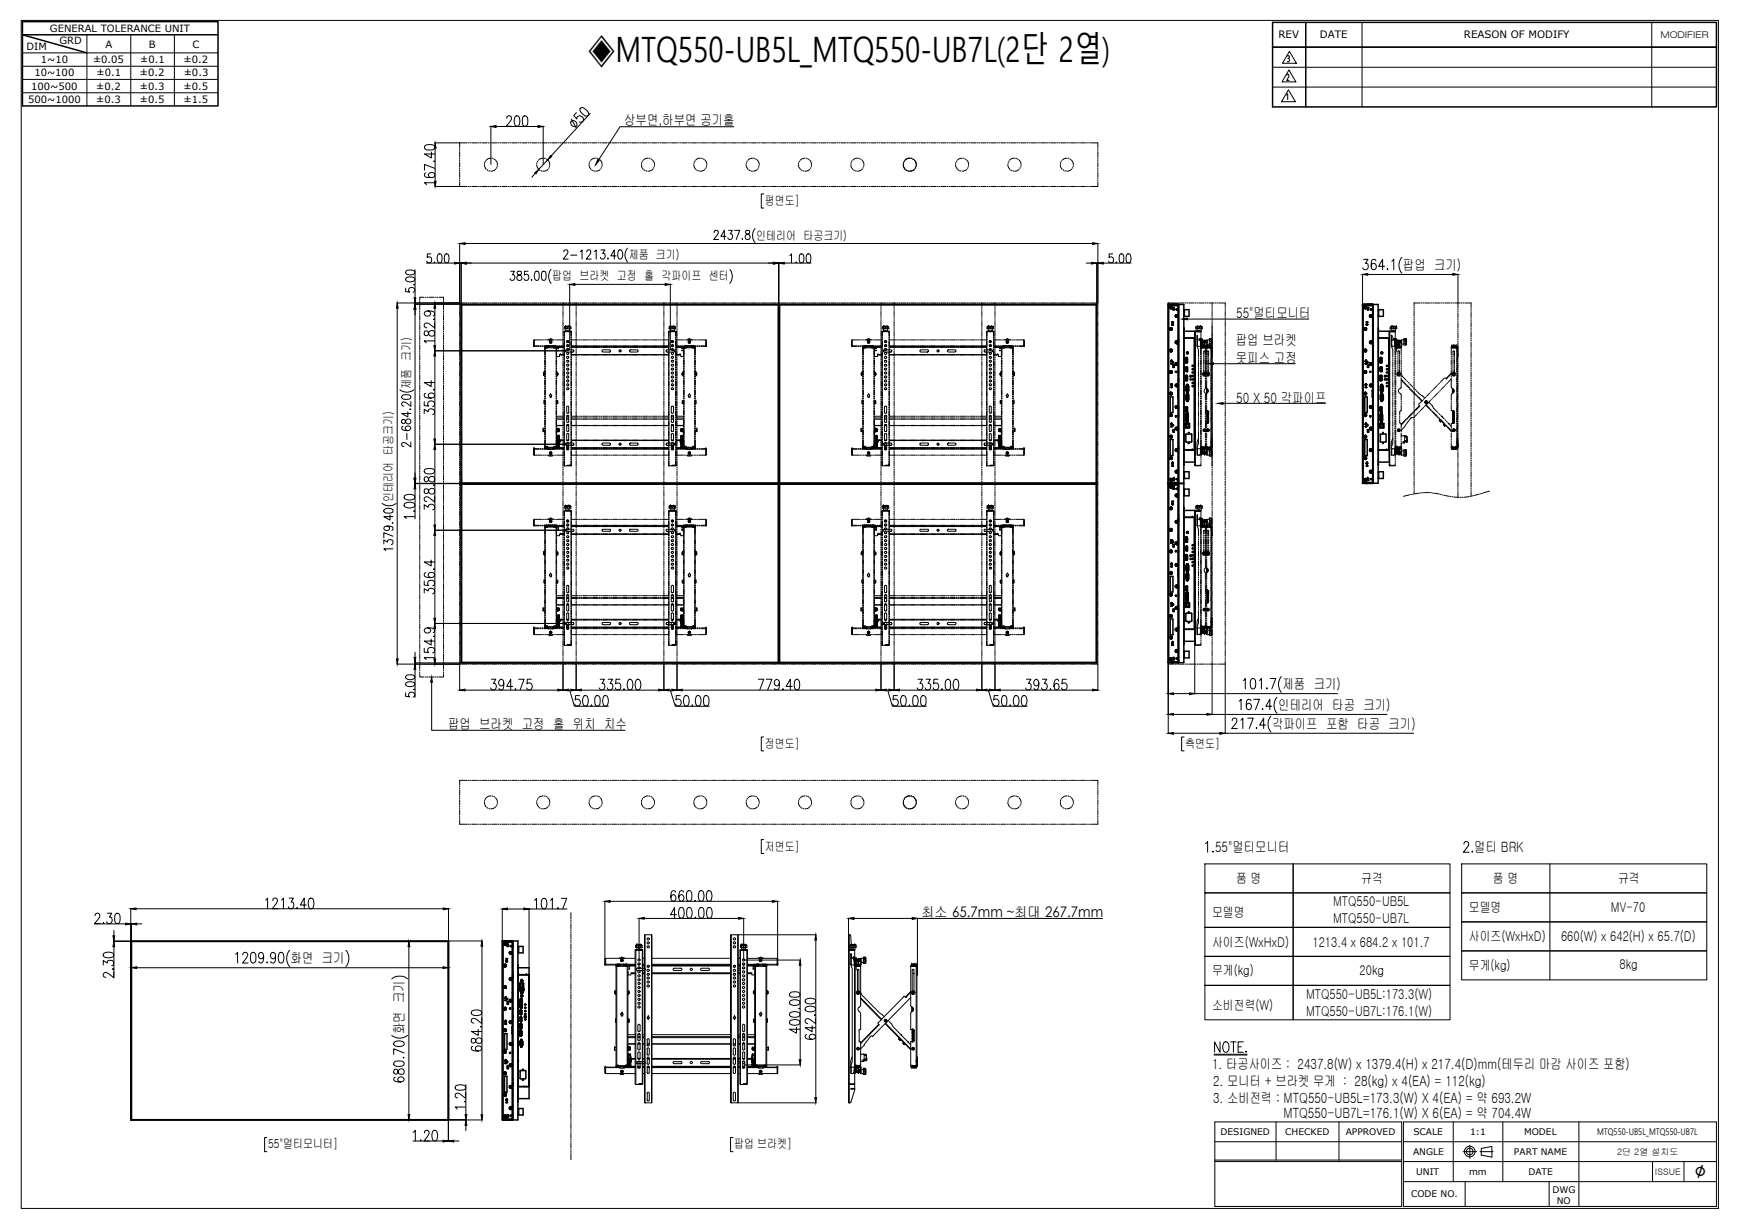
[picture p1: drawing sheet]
<svg xmlns="http://www.w3.org/2000/svg" width="297mm" height="210mm" viewBox="0 0 297 210" stroke-linecap="round" stroke-linejoin="round" font-family="sans-serif">
<defs><g id="words">
<text font-size="6" x="100.4" y="10.6">◈MTQ550-UB5L_MTQ550-UB7L(2단 2열)</text>
<text font-size="3.5" x="289.5" y="201.2">∅</text>
<g font-size="2.4">
<text x="106.6" y="21.4">상부면,하부면 공기홀</text>
<text x="239.6" y="46.1">팝업 크기)</text>
<text x="211.1" y="58.9">팝업 브라켓</text>
<text x="211.1" y="54.3">55&quot;멀티모니터</text>
<text x="211.1" y="61.9">못피스 고정</text>
<text x="211.1" y="68.8">50 X 50 각파이프</text>
<text x="219.1" y="117.7">제품 크기)</text>
<text x="76.5" y="124.6">팝업 브라켓 고정 홀 위치 치수</text>
<text x="217.3" y="124.4">각파이프 포함 타공 크기)</text>
<text x="218.3" y="121.2">인테리어 타공 크기)</text>
<text x="207.5" y="145.5">55&quot;멀티모니터</text>
<text x="251.8" y="145.6">멀티 BRK</text>
<text x="157.4" y="156.6">최소 65.7mm ~최대 267.7mm</text>
<text x="49.6" y="164.5">화면 크기</text>
<text x="69" y="176.6" transform="rotate(-90 69 176.6)">화면 크기</text>
<text x="207" y="182.6">1. 타공사이즈 : 2437.8(W) x 1379.4(H) x 217.4(D)mm(테두리 마감 사이즈 포함)</text>
<text x="207.2" y="185.6">2. 모니터 + 브라켓 무게 : 28(kg) x 4(EA) = 112(kg)</text>
<text x="207.2" y="188.4">3. 소비전력 : MTQ550-UB5L=173.3(W) X 4(EA) = 약 693.2W</text>
<text x="219.2" y="191">MTQ550-UB7L=176.1(W) X 6(EA) = 약 704.4W</text>
</g>
<g font-size="2.3">
<text x="211.1" y="150.8">품 명</text>
<text x="227.7" y="154.8">MTQ550-UB5L</text>
<text x="232.5" y="150.8">규격</text>
<text x="250.9" y="155.8">모델명</text>
<text x="255" y="150.8">품 명</text>
<text x="275.2" y="155.8">MV-70</text>
<text x="276.4" y="150.8">규격</text>
<text x="207" y="156.6">모델명</text>
<text x="207" y="161.7">사이즈(WxHxD)</text>
<text x="224.2" y="161.7">1213.4 x 684.2 x 101.7</text>
<text x="227.7" y="157.6">MTQ550-UB7L</text>
<text x="250.9" y="160.8">사이즈(WxHxD)</text>
<text x="266.6" y="160.8">660(W) x 642(H) x 65.7(D)</text>
<text x="207" y="166.6">무게(kg)</text>
<text x="232.2" y="166.5">20kg</text>
<text x="250.9" y="165.7">무게(kg)</text>
<text x="276.6" y="165.6">8kg</text>
<text x="207" y="172.5">소비전력(W)</text>
<text x="223.1" y="170.6">MTQ550-UB5L:173.3(W)</text>
<text x="223.1" y="173.6">MTQ550-UB7L:176.1(W)</text>
</g>
<g font-size="2.1">
<text x="130.6" y="35">평면도]</text>
<text x="129.1" y="40.9">인테리어 타공크기)</text>
<text x="94.3" y="47.9">팝업 브라켓 고정 홀 각파이프 센터</text>
<text x="107.4" y="44.3">제품 크기)</text>
<text x="70.2" y="66.4" transform="rotate(-90 70.2 66.4)">제품 크기)</text>
<text x="67.1" y="85.8" transform="rotate(-90 67.1 85.8)">인테리어 타공크기)</text>
<text x="130.6" y="127.7">정면도]</text>
<text x="202.4" y="127.7">측면도]</text>
<text x="130.6" y="145.3">저면도]</text>
<text x="45.8" y="196.1">55&quot;멀티모니터]</text>
<text x="125.4" y="196.1">팝업 브라켓]</text>
</g>
<g font-size="1.8">
<text x="218.4" y="6.5">REV</text>
<text x="225.5" y="6.5">DATE</text>
<text x="250" y="6.5">REASON OF MODIFY</text>
</g>
<g font-size="1.7">
<text x="8.5" y="5.4">GENERAL TOLERANCE UNIT</text>
<text x="4.5" y="8.5">DIM</text>
<text x="7" y="10.8">1~10</text>
<text x="10.1" y="7.5">GRD</text>
<text x="15.9" y="10.8">±0.05</text>
<text x="18" y="8.1">A</text>
<text x="23.9" y="10.8">±0.1</text>
<text x="25.4" y="8.1">B</text>
<text x="31.4" y="10.8">±0.2</text>
<text x="32.9" y="8.1">C</text>
<text x="4.8" y="17.6">500~1000</text>
<text x="5.3" y="15.3">100~500</text>
<text x="5.9" y="13.1">10~100</text>
<text x="16.5" y="15.3">±0.2</text>
<text x="16.5" y="17.6">±0.3</text>
<text x="16.5" y="13.1">±0.1</text>
<text x="23.9" y="13.1">±0.2</text>
<text x="23.9" y="15.3">±0.3</text>
<text x="23.9" y="17.6">±0.5</text>
<text x="31.4" y="15.3">±0.5</text>
<text x="31.4" y="17.6">±1.5</text>
<text x="31.4" y="13.1">±0.3</text>
</g>
<g font-size="1.6">
<text x="283.6" y="6.4">MODIFIER</text>
<text x="208.5" y="193.9">DESIGNED</text>
<text x="219.5" y="193.9">CHECKED</text>
<text x="229.9" y="193.9">APPROVED</text>
<text x="241.4" y="197.3">ANGLE</text>
<text x="241.4" y="193.9">SCALE</text>
<text x="251.1" y="193.9">1:1</text>
<text x="258.6" y="197.3">PART NAME</text>
<text x="260.3" y="193.9">MODEL</text>
<text x="272.8" y="193.8">MTQ550-UB5L_MTQ550-UB7L</text>
<text x="241.9" y="200.7">UNIT</text>
<text x="250.9" y="200.7">mm</text>
<text x="261.1" y="200.7">DATE</text>
<text x="265.2" y="203.7">DWG</text>
<text x="241" y="204.5">CODE NO.</text>
<text x="265.9" y="205.6">NO</text>
</g>
<g font-size="1.5">
<text x="276.2" y="197.2">2단 2열 설치도</text>
<text x="282.7" y="200.7">ISSUE</text>
</g>
</g></defs>
<!-- layer: 0 -->
<g fill="none" stroke="#000" stroke-width=".25">
<path d="M3.8 3.7h33.4v14.4h-33.4zM37.2 5.9h-33.4l11 3.1M217.4 3.8h75.8v14.5h-75.8zM217.4 8.1h75.8M223 3.8v14.5M78.8 52h54.2v30.6h-54.2zM78.8 52v61.2h54.2v-61.2M78.9 52.1h54.1M78.9 52v61.2M133 52h54.3v30.6h-54.3zM133 52v61.2h54.3v-61.2M133.2 52.1h54.1"/>
<path d="M133.2 52v61.2M187.3 52v30.6M199.5 52h.1M199.5 52v30.6M199.6 52h1.7M199.6 52h2.6v30.5h-2.6zM199.8 59.9h.1M199.8 56.2h.1M199.8 59.8v.1M199.8 52.5h.1M199.8 59.8h.1M199.8 56.1v.1"/>
<path d="M199.9 59.9h.1M199.9 56.2h.1M199.9 52.5v.1M199.9 59.8h-.1M199.9 56.1h-.1M199.9 52.4l-.1 .1M199.9 59.7l-.1 .3M199.9 56l-.1 .3M199.9 52.3v.3M199.9 56.2v.1M199.9 59.8h.1M199.9 56.1h.1"/>
<path d="M199.9 56.4h.1M199.9 52.7h.1M199.9 59.8v.1M199.9 52.5h.1M199.9 56.1v.1M199.9 52.4v.1M199.9 52.4h.1M199.9 56.3h.1M199.9 52.6h.1M199.9 60h.1M199.9 56.3l.1 .1M199.9 59.7a.2 .2 0 0 0 0 .3 .2 .2 0 0 0 .2 0 .2 .2 0 0 0 .1-.3h-.2l-.1 .1"/>
<path d="M199.9 56a.2 .2 0 0 0 0 .3 .2 .2 0 0 0 .2 0 .2 .2 0 0 0 .1-.2l-.2-.1-.1 .1M199.9 52.4h.2zM199.9 52.3l-.1 .2 .3 .2M199.9 59.7h.1M199.9 56h.1M199.9 52.3h.1M200 56.4h.1M200 52.7h.1M200 52.5h.1M200 56h.1M200 59.7h.1M200 52.3h.1"/>
<path d="M200 52.6h.1M200 56.2h.1M200 59.9h.1M200 56.1h.1M200 52.4h.1M200 59.7l.1 .2h-.2M200 52.4l.1 .1-.1 .1M200 56.3h.1M200 52.5l.1 .1zM200 56.1l.1 .1zM200 59.8l.1 .1zM200 56v.1"/>
<path d="M200 52.3v.1M200 59.7l.1 .1M200 59.7v.1M200 59.7l.2 .1-.1 .2M200 56l.2 .1-.1 .2M200 52.3a.17 .17 0 0 1 .2 .2 .17 .17 0 0 1-.1 .2M200 59.8h.1M200.1 59.7l-.2 .1M200.1 56.1h-.2M200.1 59.9h.1M200.1 56.2h.1M200.1 56.3h.1"/>
<path d="M200.1 59.8h.1M200.1 59.9h-.1M200.1 56.3l-.1 .1M200.1 52.7h-.1M200.1 52.6h.1M200.1 52.5v.1M200.1 52.5h.1M200.1 56.1v.1M200.1 59.8v.1M200.1 52.4h.1M200.1 56.1h.1M200.1 52.3l.1 .3h-.1"/>
<path d="M200.1 52.4v.1M200.1 56.2v.1M200.1 52.6l-.1 .1M200.1 60h-.1M200.2 56.4h-.2M200.2 52.7h-.2M200.2 52.4l-.2-.1-.1 .1M200.2 55.5l.1 .1M200.2 55h.2l-.1 .2-.1-.2 .1 .2 .1-.2zM200.2 55.5h.1M200.2 55.4v.1M200.2 55.4l.1 .1"/>
<path d="M200.3 55.6h.1M200.3 55.3h-.1M200.3 55.3l-.1 .2M200.3 55.3h.1M200.3 55.4h.1M200.3 55.5h.1M200.3 55.4h-.1M200.3 55.5v.1M200.3 55.4l.1 .2M200.3 52.5h.3v.4h-.3zM200.3 55.3l.1 .1M200.3 55.4v.1"/>
<path d="M200.4 55.5h-.1M200.4 55.3v.1M200.4 55.4h.1M200.7 52h.1M200.8 58.5h.1M200.8 54h.1M200.8 58.3l-.1 .2 .1 .1M200.8 53.8l-.1 .2 .1 .2M200.8 54v.1M200.8 58.4h.1M200.8 53.9h.1M200.9 54h.1"/>
<path d="M200.9 58.6l.1 .1M200.9 58.5h.1M200.9 52.8h.1M200.9 58.4h.1M200.9 53.9h.1M200.9 58.3l-.1 .2 .1 .2M200.9 53.8l-.1 .2 .2 .2M200.9 54v.1M200.9 54.1l.1 .1M200.9 58.6h.1M200.9 52.9h.2M200.9 54.1h.1"/>
<path d="M200.9 52.8h.2M200.9 58.3h.2M200.9 53.8h.2M200.9 52.8h.2l-.1 .2zM200.9 53.8h.1M200.9 58.5h.1zM200.9 54h.1zM200.9 58.3h.1M201 58.4h-.1M201 53.9h-.1M201 58.3h.1M201 52.8h.1"/>
<path d="M201 58.6h.1M201 54.1h.1M201 58.4h.1M201 53.9h.1M201 53.8v.1M201 53.9v.2M201 54.2h.1M201 58.4v.2M201 58.6v.1M201 54.1v.1M201 53.8h.1M201 58.5h.1"/>
<path d="M201 54h.1M201.1 58.5h-.1M201.1 54h-.1M201.1 58.4h.1M201.1 53.9h.1M201.1 58.5h.1M201.1 53.9v.1M201.1 54.1l-.1 .1M201.1 54.1h.1M201.1 58.6h.1M201.1 58.3l.1 .2-.1 .1 .1-.2-.2-.1M201.1 53.8l.1 .2-.1 .2 .1-.3-.2-.1"/>
<path d="M201.1 58.6l-.1 .1M201.1 54.2h-.1M201.1 54h.1M201.2 52h.1M201.2 52v.1M201.2 52.1h.1M201.3 56.5h-.1M201.3 54.8h.1M201.3 55.7h.1M201.3 57.5h.1M201.3 58.9h.1M201.3 59.1h.1"/>
<path d="M201.3 58.3h.1M201.3 57.3h.1M201.3 52.5h.1M201.3 52.9v.1M201.3 56.1h.1M201.3 54.4h.1M201.3 53.2h.1M201.3 57.9v.1M201.3 58h.1M201.3 52.2v30.4h-1.8M201.3 52.3h.1M201.3 52.1l-1.4 .1h1.4"/>
<path d="M201.3 58.4h.1M201.3 53.8h.1M201.3 57.9h.1M201.3 52v30.5M202.2 53h.1M202.2 56.7h.1M202.2 56.1h.1M202.2 56.6h1.9v22.3h-1.9M202.2 57.7h1.9M202.2 56l.1 1.7M202.2 52.9h.9v1.1h-.9M202.2 53.9h.1"/>
<path d="M202.3 57.8l-.1 21.6M202.3 52.9v1.1M203.7 57.7v.1M204 57.7v19.1v-19h-1.8M204.1 58.1v.5M204.1 58.3h.1M232.8 52v30.5h2.6v-30.5h-2.6v30.6M233.1 60h.1M233.1 56.3h.1M233.1 59.7h.3v.3M233.1 56.1l.3-.1v.3M233.1 52.4h.3"/>
<path d="M233.1 56.4h.1M233.1 52.7h.1M233.1 59.9h.1M233.1 56.2h.1M233.1 59.8v.1M233.1 52.5h.1M233.1 59.8h.1M233.1 56.1v.1M233.1 52.5v.1M233.1 52.4v.1M233.1 59.7v.3M233.1 56v.3"/>
<path d="M233.1 52.3v.3M233.1 56.2v.1M233.1 52.6h.1M233.1 56.1h.1M233.1 52.4h.1M233.1 59.9l.1 .1M233.1 56.3l.1 .1M233.1 52.4h.2M233.1 52.5l.2 .1-.1 .1M233.1 59.8h.2M233.1 56.1h.2v.1M233.2 59.9h.1"/>
<path d="M233.2 56.3h.1M233.2 52.6h.1M233.2 52.5h.1M233.2 56.2h.1M233.2 56.3h.1l-.1 .1M233.2 56.1h-.1M233.2 59.7h-.1M233.2 56h-.1M233.2 52.3h-.1M233.2 56.1h.1M233.2 60h.1M233.2 59.7h.1"/>
<path d="M233.2 56h.1M233.2 52.3h.1M233.2 56.4h.1M233.2 59.7v.1M233.2 52.6v-.1v.1M233.2 56.1v.1zM233.2 59.8v.1zM233.2 52.4h.1M233.2 59.7l.1 .2-.1 .1M233.2 52.4l.1 .1-.1 .1M233.2 56l.1 .1M233.2 52.3l-.2 .2 .1 .1 .1 .1"/>
<path d="M233.2 59.7h-.1v.3M233.2 56l-.1 .1v.2M233.2 52.3v.1M233.2 52.7h.1M233.2 59.7l.1 .1M233.2 59.7l.2 .1-.1 .2M233.2 56l.2 .1-.1 .3M233.2 52.3l.2 .2-.1 .2M233.3 59.7h.1M233.3 56h.1M233.3 52.3v.1M233.3 59.8h.1"/>
<path d="M233.3 56.1h.1M233.3 52.4h.1M233.3 59.9h.1M233.3 56.3h.1M233.3 52.5h.1M233.3 56.2h.1M233.3 52.4h-.1M233.3 52.7h.1M233.3 52.6h.1M233.3 52.5v.1M233.3 56.1v.1M233.3 59.8v.1"/>
<path d="M233.3 59.9l-.1 .1M233.3 56.2l-.1 .2M233.4 52.3v.3M233.4 59.8h.1M233.4 56.1h.1M233.4 52.4v.1M233.4 59.9h-.1M233.4 56.2h-.1M233.4 52.5l-.1 .1M233.4 59.9h.1M233.4 56.2h.1M233.4 52.5h.1"/>
<path d="M233.4 56.1v.1M233.4 59.8v.1M233.4 55h.2h-.2l.1 .2 .1-.2-.1 .2zM233.4 56.4h-.2M233.4 52.7h-.2M233.4 55.5h.1M233.4 55.5l.1 .1M233.4 55.6h.1M233.5 55.3h-.1M233.5 52h.6M233.5 55.4l-.1 .1M233.5 55.3l-.1 .2"/>
<path d="M233.5 55.4v.1M233.5 55.3h.1M233.5 55.4h.1M233.5 55.5h.1M233.5 55.6h.1M233.5 55.4v.2M233.5 55.3l.1 .1M233.6 55.3v.1M233.6 55.4h.1M233.6 52.5h.2v.4h-.2zM233.9 52h.1M234 58.5h.1"/>
<path d="M234 54h.1M234 58.3l-.1 .2 .1 .1M234 53.8l-.1 .2 .1 .2M234 54v.1M234 58.4h.1M234 53.9h.1M234 58.6l.2 .1M234 54.2h.2M234.1 58.5h.1M234.1 58.4h.1M234.1 53.9h.1M234.1 53.9h.2"/>
<path d="M234.1 58.6h.1M234.1 54.1h.1M234.1 54h.1M234.1 58.3h.1M234.1 53.8h.1M234.1 54v.1M234.1 54.1l.1 .1M234.1 52.8h.1M234.1 58.3h-.1a.22 .22 0 0 1 .4 .1 .22 .22 0 0 1-.2 .3M234.1 53.8h.2M234.1 52.8h.2v.1h-.2zM234.1 52.8h.2"/>
<path d="M234.1 58.3h.2M234.1 54h.2zM234.1 52.9h.2M234.2 58.3h.1M234.2 58.6h.1M234.2 54.1h.1M234.2 53.8a.18 .18 0 0 1 .2 .2 .18 .18 0 0 1-.3 .2 .18 .18 0 0 1-.1-.3h.1M234.2 58.4h.1M234.2 53.8v.1M234.2 54.2h.1M234.2 58.6v.1M234.2 58.4h-.1"/>
<path d="M234.2 52.8h.1M234.2 58.3a.18 .18 0 0 1 .2 .2 .18 .18 0 0 1-.3 .1 .18 .18 0 0 1-.1-.2l.1-.1M234.2 53.9v.2M234.2 58.4v.2M234.2 53.9h-.1M234.2 53.8h.1M234.2 53.9h.1M234.2 58.5h.1M234.2 54h.1M234.2 54.1v.1M234.3 58.5h-.1M234.3 54h-.1"/>
<path d="M234.3 58.6h-.1M234.3 53.9v.1M234.3 58.5h-.2h.2M234.3 58.5h.1M234.3 58.4h.1M234.3 54.1h-.1M234.3 53.9h.1M234.3 54.1h.1M234.3 53.8l.1 .3-.2 .1M234.3 54h.1M234.3 54.1l-.1 .1M234.4 52h.1"/>
<path d="M234.4 52.1h.1M234.5 55.7h.1M234.5 52v.1M234.5 52v30.6M234.5 52h-1.8v30.6h1.8M234.5 52.1l-1.4 .1h1.4M234.5 52h.1M234.5 52.1h-.1M234.5 52.3h.1M234.5 58h.1M234.5 58.4h.1M234.5 53.8h.1"/>
<path d="M234.5 56.5h.1M234.5 57.9h.1M234.5 58.3h.1M234.5 54.8h.1M234.5 57.5h.1M234.5 58.9h.1M234.5 59.1h.1M234.5 57.3h.1M234.5 52.5h.1M234.5 56.1h.1M234.5 54.4h.1M234.5 53.2h.1"/>
<path d="M234.5 52v30.5M235.4 57.8h1.8v19h-1.8h1.9M235.4 56v1.7M235.4 52.9h.9v1.1h-.9M235.4 53.9h.1M235.4 53h.1M235.4 56.6h1.9v22.3h-1.9M235.4 57.7h1.9M235.4 56.7h.1M235.4 56.1h.1M235.4 57.8v21.6M235.5 52.9v1.1"/>
<path d="M236.8 57.7v.1M237.3 57.7v19.1M237.3 58.6h.1M237.3 58.3h.1M237.3 58.1h.1M199.8 78.4h.1M199.8 63.7h.1M199.8 78.3h.1M199.8 74.6h.1M199.8 70.9h.1M199.8 67.2v.1M199.8 67.2h.1"/>
<path d="M199.8 63.5v.1M199.8 63.5h.1M199.8 78.2v.1M199.8 70.9l.1 .1M199.8 67.3h.1M199.8 63.6h.1M199.9 74.6v.1M199.9 71h.1M199.9 67.3h.1M199.9 63.6h.1M199.9 78.2h-.1M199.9 74.5l-.1 .1"/>
<path d="M199.9 70.8l-.1 .1M199.9 67.2h-.1M199.9 63.5h-.1M199.9 78.1v.3M199.9 74.4l-.1 .3M199.9 70.8l-.1 .2M199.9 67.1v.3M199.9 63.4v.3M199.9 74.7h.1M199.9 74.5h.1M199.9 70.8h.1M199.9 78.2h.1"/>
<path d="M199.9 67.1v.1M199.9 63.4v.1M199.9 70.8h.3M199.9 67.1h.3M199.9 74.7h.3M199.9 71h.3M199.9 60l.1 .1M199.9 75.1h.4v2.7h-.4zM199.9 67.8h.4v2.7h-.4zM199.9 78.3h.1M199.9 74.6h.1M199.9 70.9h.1"/>
<path d="M199.9 67.2h.1M199.9 63.5v.1M199.9 78.2v.1M199.9 63.5h.1M199.9 74.5v.1M199.9 70.8v.1M199.9 78.3v.1M199.9 67.3l.1 .1M199.9 78.4h.2M199.9 74.7h.2M199.9 63.6l.1 .1M199.9 74.6l.1 .1"/>
<path d="M199.9 74.4a.2 .2 0 0 0 0 .3 .2 .2 0 0 0 .2 .1 .2 .2 0 0 0 .1-.3M199.9 70.8a.2 .2 0 0 0 0 .2 .2 .2 0 0 0 .2 .1 .2 .2 0 0 0 .1-.3M199.9 70.9v.1M199.9 78.4h.1M199.9 67.4h.1M199.9 63.7h.1M199.9 74.4h.3M199.9 70.7h.1M199.9 67h.1M200 78.5h.1M200 74.8h.1M200 71.1h.1"/>
<path d="M200 67.4h.1M200 63.7h.1M200 60h.1M200 63.4h.1M200 74.4l.1 .1h-.2M200 70.8h.1M200 70.9h.1M200 78.1h.1M200 63.6v.1M200 63.6h.1M200 67.2h.1M200 74.4h.1"/>
<path d="M200 67.1h.1M200 74.5l.1 .1-.1 .1M200 67.1l.1 .1-.1 .2M200 78.4h.1M200 78h.1M200 70.7h.1M200 67h.1M200 63.3h.1M200 72.9h.2h-.2M200 63.5l.1 .1zM200 67.2l.1 .1zM200 70.9l.1 .1z"/>
<path d="M200 71h.1M200 78.4v.1M200 78.2h.1M200 74.5h.1M200 66.2h.2h-.2M200 67l.1 .1M200 78.2l.1 .1M200 60v.1M200 71v.1M200 65.8h.1M200 61.8h.1M200 67v.1"/>
<path d="M200 63.4l.1 .1M200 63.4v.1M200 67.1l-.1 .1 .2-.1M200 74.6h.1M200 72.4h.1M200 61.7h.1M200 72.5h.1M200 65.7v.1M200 78.1v.1M200 63.4l-.1 .1M200 74.7h.1M200.1 67a.19 .19 0 0 1 .1 .3 .19 .19 0 0 1-.3 .1 .19 .19 0 0 1 0-.3"/>
<path d="M200.1 78.1l-.2 .1M200.1 70.8h-.2M200.1 70.7l.1 .2-.1 .1M200.1 63.4h.1M200.1 78.1h.1M200.1 74.4h.1M200.1 67.2h.1M200.1 63.6h.1M200.1 61.7h.1M200.1 65.7h.1M200.1 65.7h-.1M200.1 72.4v.1"/>
<path d="M200.1 78.4h.1M200.1 74.7h.1M200.1 71h.1M200.1 60h.1M200.1 74.5l-.1 .3M200.1 63.6v.1M200.1 74.5v.1M200.1 78.2v.1M200.1 67.1v.1M200.1 78.2h.1M200.1 74.5h.1M200.1 70.8h.1"/>
<path d="M200.1 63.5h.1M200.1 72.3h-.1M200.1 61.6h-.1M200.1 78.3l-.1 .1M200.1 74.7h-.1M200.1 63.6h-.1M200.1 78.4h-.1M200.1 74.8h-.1M200.1 71.1h-.1M200.1 67.4h-.1M200.1 63.7h-.1M200.1 78.3h.1"/>
<path d="M200.1 67.3h.1M200.1 72.5h.1M200.1 72.3h.1M200.1 61.6h.1M200.1 65.8h.1M200.1 61.8h.1M200.1 74.6v.1M200.1 70.9v.1M200.1 74.6h.1M200.1 70.9h.1M200.1 67.2v.1M200.1 65.5v.1"/>
<path d="M200.1 61.5h.1M200.1 72.3v.2M200.1 61.6l-.1 .1M200.1 65.6l-.1 .2M200.1 78.2l-.1 .1h.1M200.1 74.6h-.1h.1M200.1 63.4v.1M200.1 70.8v.1M200.1 65.6h-.1M200.1 67.1h.1M200.1 65.6h.1M200.1 78.3v.1"/>
<path d="M200.1 78.1v.3M200.1 67.1l.1 .2-.1 .1M200.1 63.4v.3M200.1 63.5v.1M200.1 61.9l-.1 .2h.2l-.1-.2 .1 .3h-.2zM200.1 72.3l.1 .1M200.1 65.6l.1 .1M200.1 72.7l.1 .2-.1-.2-.1 .2zM200.1 66l-.1 .2 .1-.2M200.1 66l.1 .2-.1-.2M200.1 67.3l-.1 .1M200.1 71h-.1"/>
<path d="M200.1 63.6l-.1 .1M200.1 74.5v.2M200.1 65.5l.1 .1M200.2 72.5h-.1M200.2 65.8h-.1M200.2 61.8h-.1M200.2 78.4l-.2 .1M200.2 67.4h-.3M200.2 63.7h-.3M200.2 60l-.2 .1M200.2 72.4l-.1 .1M200.2 79.1h.1"/>
<path d="M200.2 65.7h.1M200.2 61.7v.1M200.2 61.7h.1M200.2 78.1h-.3v.2M200.2 63.4h-.3a.2 .2 0 0 0-.1 .2 .2 .2 0 0 0 .3 .1 .2 .2 0 0 0 .1-.3M200.2 72.4h-.1M200.2 65.7h-.1M200.2 61.7h-.1M200.2 79.2l.1 .1M200.2 78.2v.1l-.1 .2-.2-.1 .1 .1M200.2 72.5h.1M200.2 65.8h.1"/>
<path d="M200.2 61.8h.1M200.2 79.2h.1M200.2 72.4h.1M200.2 65.6h.1M200.2 61.6h.1M200.2 65.6v.1M200.2 61.6v.1M200.2 65.7v.1M200.2 79h.1M200.2 79.3h.1M200.3 79.3h.1M200.3 79h-.1"/>
<path d="M200.3 79l-.1 .2M200.3 72.6l.1-.1 .1 .2zM200.3 79h.1M200.3 79.4l.1 .2h-.2l.1-.2-.1 .2h.2zM200.3 79.1h.1M200.3 79.2h.1M200.3 79.1h-.1M200.3 79.1l.1 .1M200.3 73.4h.3v.4h-.3zM200.3 62.4l.3-.1v.5h-.3zM200.3 79l.1 .1M200.3 79.2v.1"/>
<path d="M200.4 79.2h-.1M200.4 79.1h.1M200.8 71h.2M200.8 63.5h.2M200.8 63.4l.2 .1-.1 .1zM200.8 76.9h.1M200.8 73.2h.1M200.8 69.5v.1M200.8 65.9h.1M200.8 62.2h.1M200.8 76.7l-.1 .2 .1 .2M200.8 73l-.1 .2 .1 .2"/>
<path d="M200.8 69.3l-.1 .2 .1 .2M200.8 65.6l-.1 .2 .1 .2M200.8 62l-.1 .1 .1 .2M200.8 73.2v.1M200.8 69.6h.1M200.8 76.9v.1M200.8 73.3h.1M200.8 76.8h.1M200.8 73.1v.1M200.8 69.4v.1M200.8 62.1h.1M200.8 73.1h.1"/>
<path d="M200.8 69.4h.1M200.8 65.7v.1M200.8 65.7h.1M200.9 62.2h.1M200.9 69.7h.2M200.9 66h.2M200.9 73.2v.1M200.9 76.8v.1M200.9 73.2h.1M200.9 65.9h.1M200.9 76.8h.1M200.9 73.1v.1"/>
<path d="M200.9 69.5v.1M200.9 65.8v.1M200.9 62.1h.1M200.9 76.9h.1M200.9 69.6h.1M200.9 73.1h.1M200.9 69.4v.1M200.9 65.8h.1M200.9 69.4h.1M200.9 77h.1M200.9 73.3h.1M200.9 62.3h.1"/>
<path d="M200.9 76.9v.1M200.9 69.4v.3l.2-.1M200.9 65.7l.1 .1M200.9 76.7h.1M200.9 69.3l.2 .1M200.9 65.6h.1M200.9 62h.1M200.9 73.3h.2M201 76.9h.1M201 73.2h.1M201 69.5h.1M201 65.8h.1"/>
<path d="M200.9 77l.1 .1M200.9 66h.1M200.9 69.7h.1M200.9 69.5h.1M200.9 65.7h.1M201 76.8h-.1M201 73.1h-.1M201 69.4h-.1M201 65.8h-.1M201 62.1h-.1M201 73.1l.1 .1-.1 .1M201 73.3v.1"/>
<path d="M201 73h.1M201 65.7h.1M201 65.9h.1M201 76.7l.2 .1-.1 .3M201 62l.2 .1-.1 .2M201 76.8h.1M201 73.3h.1M201 69.6h.1M201 65.8v.1M201 69.5v.1M201 73.2v.1M201 76.8v.1"/>
<path d="M201 66h.1M201 62.2h.1M201 62.1h.1M201 76.7v.1M201 69.4h.1M201 62v.1M201 62.1v.2M201 73v.1M201 73.1h.1M201 73.4h.1M201 76.7h.1M201 62h.1"/>
<path d="M201 69.4l.1 .1M201 65.7l.1 .1M201 62.1l-.1 .1M201 77h.1M201 65.9v.1M201 62.3h.1M201.1 76.9h-.1M201.1 73.2l-.1 .1M201.1 69.6h-.1M201.1 65.9h-.1M201.1 62.2h-.1M201.1 73.1v.1"/>
<path d="M201.1 65.8h.1M201.1 76.9h.1M201.1 69.5v.1M201.1 65.9h.1M201.1 62.2h.1M201.1 62.1h.1M201.1 76.8v.1M201.1 73.2v.1M201.1 65.8v.1M201.1 62.1v.1M201.1 65.9v.1M201.1 69.6v.1"/>
<path d="M201.1 73.1h.1M201.1 73.3h.1M201.1 76.8h.1M201.1 69.4h.1M201.1 62v.1M201.1 77h.1M201.1 69.6h.1M201.1 69.4v.1M201.1 73.1v.2M201.1 76.7l.1 .3h-.2M201.1 73l.1 .2-.1 .2 .1-.2-.2-.2M201.1 69.3l.1 .2-.1 .2 .1-.2-.2-.1"/>
<path d="M201.1 65.6l.1 .2-.1 .2 .1-.2-.2-.1M201.1 62l.1 .2h-.2M201.1 77.1h-.2M201.1 73.4h-.2M201.1 62.3h-.2M201.1 76.7h-.2l-.1 .1 .1 .3h.1M201.1 73h-.2l-.1 .3 .1 .1M201.1 65.7l-.2-.1-.1 .2 .1 .2M201.1 62l-.2-.1-.1 .2 .1 .2h.1M201.3 78.8h-.1M201.3 72.9h.1M201.3 66.9h.1"/>
<path d="M201.3 60.8h.1M201.3 66.8h.1M201.3 78h.1M201.3 73.7h.1M201.3 67.7h.1M201.3 61.6v.1M201.3 78.5h.1M201.3 77.3h.1M201.3 75.5h.1M201.3 77.1h.1M201.3 73.3h.1M201.3 71.2h.1"/>
<path d="M201.3 70.9h.1M201.3 71h.1M201.3 69.8h.1M201.3 69.4h.1M201.3 67.3h.1M201.3 69.7h.1M201.3 65.1h.1M201.3 64.9h.1M201.3 64.8h.1M201.3 63.7h.1M201.3 63.3h.1M201.3 61.3h.1"/>
<path d="M201.3 76.3h.1M201.3 76.7h.1M201.3 76.6h.1M201.3 66.6l-.1 1.3M201.3 79.7h.1M201.3 73.8h.1M201.3 76.2h.1M201.3 63.6h.1M201.3 75.7h.1M202.2 79.3h.1M202.2 78.8h.1M202.3 72.4v.2"/>
<path d="M202.5 69.7l.3-.2v.8h-.1M202.5 70.1h.1M202.5 64.9v.1M202.5 63.2v.1M202.5 61.2h.1M202.5 62.8v.1M202.5 72.3h.7v.8h-.7zM202.5 70.2h.1M202.5 61.2v.7M202.5 64.3v.7M202.5 70.1l.1-.5v.6h.2v-.6h-.1l.1 .6-.2-.1h.1M202.5 62.8v.5"/>
<path d="M202.6 62.8l.2-.1v.8l-.2-.1M202.6 62.8v.5l.2 .1v-.6h-.1v.6M202.6 67.6v.6M202.6 66.6v.1M202.6 64.2l-.1 .1M202.6 65h.1M202.6 64.3h.1M202.6 61.9h.1M202.6 61.3h.1M202.6 72.4h.5v.6h-.5M202.6 61.1l-.1 .1M202.6 61.2v.8h.2"/>
<path d="M202.6 66.1v.5M202.6 70.9v.8M202.6 72.3v.8M202.6 65h.2M202.6 61.9h.2M202.6 64.2h.2v.8h-.2M202.6 71.7h.1M202.6 70.9h.1M202.6 64.1v.2v-.1M202.6 71.7v-.8v.8M202.6 63.3v.1M202.6 72l.1 .2 .2-.2"/>
<path d="M202.6 71.7v.1M202.6 69.7h.1M202.6 70.1h.1M202.6 62.9h.1M202.6 63.3h.1M202.6 61.2h.1M202.6 70.6l.1-.2 .2 .2M202.6 70.8v.1M202.6 61.1h.1M202.6 69.6h.1M202.6 62.7v.1M202.6 70.8v.7h.3v-.2h-.3"/>
<path d="M202.6 71.4h.3M202.6 71.3h.3M202.6 64.9h.1M202.6 61.8h.1M202.6 71.8h.1M202.6 64.3v.6M202.6 70.8h.1l-.1 .1M202.6 61.3v.5M202.6 68.4l.2 .2 .1-.2M202.6 64.2h.1M202.6 66.9l.2 .1 .1-.1M202.6 72.1l.2-.2 .1 .2"/>
<path d="M202.6 61.2v.1M202.6 68.3l.1 .1M202.6 66.1l.1 .5zM202.6 70.6v.2M202.6 71.9v.2M202.6 66.7l.1 .2M202.6 61.1h.2M202.6 71.5h.3M202.6 71.2h.3zM202.6 71.1h.3zM202.6 71h.3zM202.6 70.9h.3"/>
<path d="M202.6 70.8h.3M202.6 72.1l.2 .1M202.6 71.8l.1 .1M202.6 70.6l.1 .1 .2-.1M202.6 67.6l.1 .5zM202.6 67.3l.2-.1 .1 .1M202.6 65.8l.2-.2 .1 .2M202.6 68.1l.1 .1M202.6 66.6h.1M202.7 62.8h-.1M202.7 69.6h-.1M202.7 74.1l-.1 .1v1.2"/>
<path d="M202.7 69.5l-.1 .1M202.7 62.7h-.1M202.7 68.4l.1 .2 .1-.2M202.7 65.8h.2v.1zM202.7 66.9h.2v.1zM202.7 74.1h.8M202.7 72.2h.1M202.7 70.5h.1M202.7 62.8h.1M202.7 70.2h.1M202.7 69.6h.1M202.7 63.3h.1"/>
<path d="M202.7 67.3l-.1 .3M202.7 65.8l-.1 .2M202.7 63.4h.1M202.7 72.4h.3l.1 .2-.1 .4h-.3zM202.7 67.5h.2M202.7 62.8v.5M202.7 69.6v.6M202.7 66h.2M202.7 67.5v.1M202.7 66v.1M202.7 67.5l-.1 .1M202.7 66l-.1 .1"/>
<path d="M202.7 70.8h.2h-.2M202.7 71.3v-.5v.7M202.7 68.1h.1M202.7 67.6h.1M202.7 66.6h.1M202.7 66.1h.1M202.7 71.9h.1M202.7 70.8h.1M202.7 68.2h.2M202.7 66.6l.2 .1M202.7 61.1l.1 .1M202.8 67.2h.1v.2l-.2-.1z"/>
<path d="M202.8 71.8h.1M202.8 71.6h.1M202.8 71.6v.2v-.2M202.8 61.2h-.2h.2M202.8 68h.1M202.8 67.9h.1M202.8 67.8h.1M202.8 67.7h.1M202.8 66.5h.1M202.8 66.4h.1M202.8 66.3h.1M202.8 66.2h.1"/>
<path d="M202.8 65h.1M202.8 64.2h.1M202.8 61.9h.1M202.8 61.2h.1M202.8 64.2h-.2v.8M202.8 61.2v.7M202.8 64.2v.8M202.8 60.2h.1M202.8 67.1h.1M202.8 71.3v-.5v.7M202.8 70.5l.1 .1M202.8 65.7h.1"/>
<path d="M202.8 61.9h-.3M202.8 61.6v.1M202.8 73v.1M202.8 63v.1M202.8 70.5l-.2 .1M202.9 71.9h-.2h.2M202.9 70.8a.26 .26 0 0 1 0 .3 .26 .26 0 0 1-.3 .2M202.9 71.9h.1M202.9 70.8h.1M202.9 71.8h.1M202.9 70.6v.2M202.9 68h.1"/>
<path d="M202.9 68.1h.1M202.9 67.9h.1M202.9 67.7h.1M202.9 66.6h.1M202.9 66.5h.1M202.9 66.1h.1M202.9 66.2h.1M202.9 66.4h.1M202.9 71.9v.2M202.9 72.1l-.1 .1M202.9 67.5l.1 .1M202.9 66h.1"/>
<path d="M202.9 68.4h-.2M202.9 71.8v.1M202.9 67.5l-.2 .1 .2-.1M202.9 68.2h-.2h.2M202.9 71.8v-1v1M202.9 66l-.2 .1 .2-.1M202.9 66.7l-.2-.1 .2 .1M202.9 68.2h.1M202.9 67.6h.1M203 72.3h-.1M203 66.6l-.1 .1M203 68.1l-.1 .1"/>
<path d="M203 68.2h.1M203 67.5h.1M203 67.6h.1M203 68.3h.1M203 65.9h.1M203 66.6h.1M203 66.1h.1M203 65.8v.1M203 66.1v.5M203 67.3v.2M203 67.6v.6M203 68.3v.1"/>
<path d="M203 70.8v1M203 75.7v.1M203 67.4l.1 .1M203 65.9l.1 .1M203 73v.1M203.1 66.7l-.1 .2M203.1 67.5l-.1 .8M203.1 66v.7M203.2 76.8v.1M203.3 76.8v.1M203.5 74.1l.1 .1v1.2M203.6 75.4l-.1 .1h-.8l-.1-.1"/>
<path d="M203.7 76.8h.1M204 76.8h-1.8h1.9M204.1 76v.5M204.1 76.2h.1M233.1 78.4h.1M233.1 74.7h.1M233.1 71h.1M233.1 63.7h.1M233.1 63.4h.3M233.1 78.4l.1 .1M233.1 60l.1 .1M233.1 78.3h.1"/>
<path d="M233.1 74.6h.1M233.1 70.9h.1M233.1 67.2v.1M233.1 67.2h.1M233.1 63.5v.1M233.1 63.5h.1M233.1 78.2v.1M233.1 74.6l.1 .1h.1M233.1 70.9v.1M233.1 67.3h.1M233.1 63.6h.1M233.1 78.2h.1"/>
<path d="M233.1 78.1v.3M233.1 63.4v.3M233.1 78.3v.1M233.1 74.5v.1M233.1 70.8v.1M233.1 67.1v.1M233.1 74.5h.1M233.1 70.8h.1M233.1 67.1h.1M233.1 63.4v.1M233.1 63.6l.1 .1M233.1 74.6l.2 .1"/>
<path d="M233.1 75.1h.4v2.7h-.4zM233.1 67.8h.4v2.7h-.4zM233.1 74.7l.1 .1M233.1 71l.1 .1M233.1 67.2l.1-.1 .1 .1M233.1 70.8h.1l.1 .1M233.1 63.5h.2M233.1 67.3l.1 .1M233.2 78.3v.1M233.2 74.7h.1M233.2 71h.1M233.2 67.3h.1"/>
<path d="M233.2 63.6h.1M233.2 67.2h.1M233.2 70.9h.1M233.2 78.1l-.1 .3M233.2 78.2h.1M233.2 70.8h.1M233.2 78.4h.1M233.2 78.1h.1M233.2 78.2l.1 .1zM233.2 74.6h.1zM233.2 70.8h-.1M233.2 78.1h-.1"/>
<path d="M233.2 70.7h-.1M233.2 67h-.1M233.2 63.4h-.1M233.2 67.4l.1-.1-.1 .1M233.2 78h.1M233.2 74.4h.1M233.2 70.7h.1M233.2 67h.1M233.2 63.3h.1M233.2 78.5h.1M233.2 74.8h.1M233.2 71.1h.1"/>
<path d="M233.2 63.7h.1M233.2 74.5h.1M233.2 67.1v.1M233.2 63.4v.1M233.2 72.4h.1M233.2 61.7h.1M233.2 78.2v.1zM233.2 63.5v.1zM233.2 67.2v.1zM233.2 70.9v.1zM233.2 65.8h.1M233.2 61.8h.1"/>
<path d="M233.2 72.5h.1M233.2 65.7v.1M233.2 67.1h.1M233.2 63.4h.1M233.2 74.5l.1 .1-.1 .1M233.2 67.1l.1 .1-.1 .1M233.2 63.4l.1 .1M233.2 78.4v.1M233.2 67.4h.1M233.2 74.4l-.1 .1v.2M233.2 71l.1 .1M233.2 67l-.2 .2 .1 .2h.1"/>
<path d="M233.2 70.7l-.1 .1v.2M233.2 63.4h-.1v.3M233.2 74.6v-.1l.1 .3M233.2 60v.1M233.2 67v.1M233.2 70.7v.1M233.2 78.1h.2h-.3M233.2 74.4h.2M233.2 70.7l.2 .2-.1 .2M233.2 67l.2 .2-.1 .2M233.2 63.4l.2 .1-.1 .2M233.2 72.3h.1"/>
<path d="M233.2 65.6h.1M233.2 61.6h.1M233.3 72.5h.1M233.3 78.1h.1M233.3 74.4v.1M233.3 70.8h.1M233.3 67.1h.1M233.3 63.4h.1M233.3 74.5h.1M233.3 65.8h.1M233.3 61.8h.1M233.3 74.7h.1"/>
<path d="M233.3 71h-.1M233.3 65.5v.1M233.3 61.5h.1M233.3 61.7h.1M233.3 65.7h.1M233.3 63.6h.1M233.3 67.2h.1M233.3 70.9h.1M233.3 72.3v.2M233.3 65.7h-.1M233.3 61.6l-.1 .1M233.3 65.6l-.1 .2"/>
<path d="M233.3 72.4h.1M233.3 78.2h.1M233.3 74.5v.1M233.3 78.1l-.2 .1M233.3 74.4l-.2 .1M233.3 60l-.1 .1M233.3 67.1v.1M233.3 63.5h.1M233.3 78.3v.1M233.3 78.4h.1M233.3 74.8h.1M233.3 67.4h.1"/>
<path d="M233.3 63.7h.1M233.3 60h.1M233.3 72.3h.1M233.3 65.6h.1M233.3 61.6h.1M233.3 71h.1M233.3 67.3h.1M233.3 70.9v.1M233.3 78.3h.1M233.3 74.6v.1M233.3 67.2v.1M233.3 74.6h.1"/>
<path d="M233.3 66l-.1 .2 .1-.2M233.3 78.2v.1M233.3 72.7l.2 .2h-.3h.2l-.1-.2-.1 .2zM233.3 61.9l.2 .3h-.3l.1-.3-.1 .2h.2zM233.3 66l.2 .2h-.3h.2zM233.3 67.1l.1 .1M233.3 63.4l.1 .1M233.4 78.1v.2l-.2 .2M233.4 74.4v.3l-.2 .1-.1-.1M233.4 70.8v.2l-.2 .1-.1-.1M233.4 67.4v-.3l-.2-.1-.2 .2 .1 .2M233.4 63.4v.3"/>
<path d="M233.4 78.1h.1M233.4 74.4l-.1 .4M233.4 70.8h.1M233.4 63.4h.1M233.4 78.2h.1M233.4 74.5v.1M233.4 70.8v.1M233.4 67.2h.1M233.4 63.5h.1M233.4 78.3l-.3 .1M233.4 74.6l-.1 .1M233.4 71h-.1"/>
<path d="M233.4 67.3h-.1M233.4 63.6l-.2 .1M233.4 78.3h.1M233.4 74.6h.1M233.4 70.9v.1M233.4 67.3h.1M233.4 63.6h.1M233.4 78.2v.1M233.4 70.9h.1M233.4 67.2v.1M233.4 63.5v.1M233.4 72.3v.1"/>
<path d="M233.4 65.6v.1M233.4 61.6h.1M233.4 67.4h-.3M233.4 63.7h-.3M233.4 60l-.2 .1M233.4 65.7h.1M233.4 61.7h.1M233.4 74.4h-.3v.3M233.4 70.8h-.3v.2M233.4 72.5h.1M233.4 65.8h.1M233.4 61.8h.1"/>
<path d="M233.4 78.2l-.1 .3M233.4 79.1h.1M233.4 72.4v.1M233.4 65.7v.1M233.4 61.7v.1M233.4 79.2h.1M233.4 65.6h.1M233.4 72.4h.1M233.4 61.6v.1M233.4 79.2l.1 .1M233.4 79h.1M233.4 79.3h.1"/>
<path d="M233.5 79h-.1M233.5 79.1h.1M233.5 79l-.1 .2M233.5 72.6h.2l-.1 .1zM233.5 79h.1M233.5 79.4l-.1 .2h.2l-.1-.2 .1 .2h-.2zM233.5 79.2h.1M233.5 79.3h.1M233.5 79.1v.2M233.5 79l.1 .1M233.6 79.1h.1M233.6 73.4h.2v.4h-.2z"/>
<path d="M233.6 62.3l.2 .1v.4h-.2zM234 71h.2M234 63.5h.2l-.1 .1zM234 63.5h.2M234 71l.2 .1-.1 .1zM234 76.9h.1M234 73.2h.1M234 69.5v.1M234 65.9h.1M234 62.2h.1M234 76.7l-.1 .2 .1 .2M234 73l-.1 .2 .1 .2"/>
<path d="M234 69.3l-.1 .2 .1 .2M234 65.6l-.1 .2 .1 .2M234 62l-.1 .1 .1 .2M234 73.2v.1M234 69.6h.1M234 76.8h.1M234 73.1v.1M234 69.4v.1M234 65.7v.1M234 62.1h.1M234 73.1h.1M234 69.4h.1"/>
<path d="M234 65.7h.1M234 62v.1M234 76.8v.1M234 76.7h.3M234 65.7h.3M234 62h.3M234.1 73.2h.1M234.1 65.9h.1M234.1 76.8h.1M234.1 73.1v.1M234.1 69.5v.1M234.1 65.8l-.1 .1"/>
<path d="M234.1 62.1h.1M234.1 76.9h.1M234.1 73.2v.1M234.1 73.1h.1M234.1 69.4v.1M234.1 65.8h.1M234.1 73.1h.2M234.1 69.4h.2M234.1 65.8h.2M234.1 77h.1M234.1 73.3h.1M234.1 69.6h.1"/>
<path d="M234.1 65.9v.1M234.1 62.3h.1M234.1 76.9v.1M234.1 62.2h.1M234.1 76.7h.1M234.1 69.4h.1M234.1 65.7h.1M234.1 62h.1M234.1 76.7a.18 .18 0 0 0-.1 .3 .18 .18 0 0 0 .3 0 .18 .18 0 0 0 0-.3h-.1M234.1 69.4a.18 .18 0 0 0-.1 .2 .18 .18 0 0 0 .3 0 .18 .18 0 0 0 0-.2h-.1M234.1 65.7a.19 .19 0 0 0-.1 .2 .19 .19 0 0 0 .3 .1 .19 .19 0 0 0 0-.2l-.1-.1M234.1 62a.19 .19 0 0 0-.1 .2 .19 .19 0 0 0 .3 .1 .19 .19 0 0 0 0-.2l-.1-.1"/>
<path d="M234.1 76.8h.2M234.1 76.8v.1M234.1 65.8v.1M234.1 62.1v.1M234.1 73.3h.2M234.1 69.6l.1 .1M234.1 65.9l.1 .1M234.1 62.2l.1 .1M234.1 69.3l.2 .1M234.1 65.6h.1M234.1 66h.1M234.2 77h.1"/>
<path d="M234.1 69.5h.1M234.1 62l.2 .1M234.2 73.1l.1 .1-.1 .1M234.2 73h.1M234.2 65.7h.1M234.2 73.3h.1M234.2 69.6v.1M234.2 65.9v.1M234.2 65.8v.1zM234.2 69.5v.1zM234.2 76.8v.1zM234.2 65.8h.1"/>
<path d="M234.2 66h.1M234.2 73.1h.1M234.2 62h.1M234.2 69.4h.1M234.2 69.7h.1M234.2 73v.1M234.2 73.3v.1M234.2 76.7v.1M234.2 77v.1M234.2 73a.18 .18 0 0 1 .1 .3 .18 .18 0 0 1-.2 .1 .18 .18 0 0 1-.1-.3v-.1a.22 .22 0 0 1 .4 .1 .22 .22 0 0 1-.2 .3h-.2M234.2 73.2v.1M234.2 62.2v.1"/>
<path d="M234.2 62.2v-.1v.2M234.2 69.5h.1M234.2 69.6h.1M234.2 76.9h.1M234.2 73.2h.1M234.2 76.7h.1M234.2 76.8h.1M234.2 62.1h.1M234.2 76.8h-.1M234.2 69.4v.1M234.2 65.7v.1M234.2 62.1h-.1"/>
<path d="M234.2 62.3h.1M234.2 62.2h.1M234.2 73.4h.1M234.2 65.9h.1M234.2 73.1l.1 .1M234.3 76.9h-.1M234.3 73.2h-.1M234.3 69.5l-.1 .1M234.3 65.9h-.1M234.3 62.2h-.1M234.3 65.8h.1M234.3 69.5h.1"/>
<path d="M234.3 73.2h.1M234.3 76.9h.1M234.3 62.1v.1M234.3 76.8h.1M234.3 62.2h-.2h.2M234.3 62.2h.1M234.3 62.1h.1M234.3 62.2l-.1 .1M234.3 73.1h.1M234.3 69.4v.1M234.3 65.7v.1M234.3 77h.1"/>
<path d="M234.3 73.3h.1M234.3 69.6h.1M234.3 65.9l-.1 .1M234.3 65.9h.1M234.3 73.1v.1M234.3 69.5v.1v-.1M234.3 76.7l.1 .2-.1 .2M234.3 69.3l.1 .3-.1 .1h-.3M234.3 65.6l.1 .3-.1 .2-.3-.1M234.3 62l.1 .1-.1 .2M234.3 73.2v.1M234.3 69.5v.1"/>
<path d="M234.3 77.1h-.3M234.3 62.3h-.3M234.3 77h-.1M234.3 69.6l-.1 .1M234.4 67.8l.1 .1M234.5 66.9h.1M234.5 72.9h.1M234.5 66.8h.1M234.5 60.8h.1M234.5 78h.1M234.5 73.7h.1M234.5 67.7h.1"/>
<path d="M234.5 66.6l-.1 1.2M234.5 76.3h.1M234.5 76.7h.1M234.5 79.7h.1M234.5 73.8h.1M234.5 61.6v.1M234.5 78.8h.1M234.5 76.2h.1M234.5 76.6h.1M234.5 78.5h.1M234.5 77.3h.1M234.5 75.5h.1"/>
<path d="M234.5 73.3h.1M234.5 71.2h.1M234.5 70.9h.1M234.5 71h.1M234.5 69.8h.1M234.5 69.4h.1M234.5 67.3h.1M234.5 69.7h.1M234.5 65.1h.1M234.5 64.9h.1M234.5 64.8h.1M234.5 63.7h.1"/>
<path d="M234.5 63.3h.1M234.5 61.3h.1M235.4 79.3h.1M235.4 78.8h.1M235.4 72.4v.2M235.7 70.1h.1M235.7 69.6v.1M235.7 61.9h.1M235.7 72.3h.7v.8h-.7zM235.7 61.2v.7M235.7 69.6v.5M235.7 63.3h.1"/>
<path d="M235.7 62.8h.1M235.7 70.1l.3 .1M235.7 69.7h.1M235.7 68.1l.1 .1M235.7 66.6l.1 .1M235.7 72.4h.6v.6h-.6M235.7 70.2h.1M235.7 61.2v.8M235.7 62.8l.1 .6M235.7 70.9v.8M235.7 72.3v.8M235.8 64.2v.8"/>
<path d="M235.8 70.6l.1-.2 .2 .2M235.8 71.7h.1M235.8 70.9h.1M235.8 71.7v-.8v.8M235.8 72l.1 .2 .2-.2M235.8 69.7h.1M235.8 70.1h.1M235.8 64.2v.8l-.1-.8h.3M235.8 65h.1M235.8 64.3h.1M235.8 62.9h.1M235.8 63.3h.1"/>
<path d="M235.8 61.9h.1M235.8 61.1l-.1 .1M235.8 61.3h.1M235.8 65h.2M235.8 61.9h.2M235.8 69.6l-.1 .6M235.8 61.3v.6M235.8 66.1v.5M235.8 67.6v.6M235.8 74.2v1.2M235.8 61.2h-.1M235.8 64.2l-.1 .1"/>
<path d="M235.8 62h.2M235.8 71.7v.1M235.8 69.6l.2-.1v.8h-.1M235.8 67.5l-.1 .1M235.8 66h-.1M235.8 70.8l-.1 .1M235.8 61.1h.1M235.8 69.6h.1M235.8 70.8v.1M235.8 71.5h.3M235.8 71.4h.3M235.8 71.2h.3z"/>
<path d="M235.8 71.1h.3zM235.8 71h.3zM235.8 70.9h.3M235.8 70.8h.3M235.8 70.6l.1 .1 .2-.1M235.8 72.1l.1 .1M235.8 64.9h.1M235.8 61.8h.1M235.8 67.5h.1M235.8 67.6h.1M235.8 66h.1M235.8 66.1h.1"/>
<path d="M235.8 70.8v.7h.3v-.2h-.3M235.8 71.3h.3M235.8 68.1l.3 .1M235.8 66.6l.3 .1M235.8 64.1l.2 .1v.8h-.2M235.8 64.2h.1M235.8 61.2h.1M235.8 72.1l.2-.2 .1 .2M235.8 68.1h.1M235.8 68.3h.1M235.8 66.6h.1M235.8 66.7h.1"/>
<path d="M235.8 61.1h.2M235.8 61.2v.1M235.8 62.8h-.1M235.8 64.2v.1M235.8 61.3l.1 .5M235.8 64.3l.1 .6M235.8 67.6l.1 .5M235.8 70.6l.1 .2M235.8 71.9v.2M235.8 62.8h.1M235.8 74.1l-.1 .1M235.8 69.5l-.1 .1"/>
<path d="M235.9 72.2h.1M235.9 71.8v.1M235.9 70.2h.1M235.9 67.3l.1-.1 .2 .1M235.9 65.8l.1-.2 .2 .2M235.9 74.1h.8M235.9 70.5h.1M235.9 69.6h.1h-.1M235.9 71.8h.1M235.9 70.8h.1M235.9 62.8h.1h-.1M235.9 69.7l-.1 .4"/>
<path d="M235.9 69.6h.1M235.9 66.9l.1 .1 .2-.1M235.9 62.8v.5M235.9 63.4h.1M235.9 62.8h.1M235.9 72.4h.3l.1 .2-.1 .4h-.3zM235.9 65.8v.2M235.9 66.1l-.1 .5M235.9 66.7v.2M235.9 67.3v.2M235.9 67.5l-.1 .1M235.9 66l-.1 .1"/>
<path d="M235.9 62.7h-.1M235.9 62.7h.2v.8l-.3-.1M235.9 70.8h.2h-.2M235.9 71.3v-.5v.7M235.9 63.3h.1M235.9 68.1h.1M235.9 67.6h.1M235.9 66.6h.1M235.9 66.1h.1M235.9 71.9h.1M235.9 66v.1M235.9 67.5v.1"/>
<path d="M235.9 69.6v.6M235.9 69.6v.1M235.9 70.5l-.1 .1M236 71.8h.1M236 71.6h.1M236 71.6v.2v-.2M236 68h.1M236 67.9h.1M236 67.8h.1M236 67.7h.1M236 66.5h.1M236 66.4h.1"/>
<path d="M236 66.3h.1M236 66.2h.1M236 67.2h.1v.2h-.1zM236 66.8h.1v.2h-.1zM236 65.7h.1v.2h-.1zM236 68.3h.1v.3h-.1zM236 61.1v.1M236 67.1h.1M236 71.3v-.5v.7M236 61.2h-.2h.2M236 69.6v.6h-.3M236 65h.1"/>
<path d="M236 64.2h.1M236 62.8v.6l-.2-.1M236 61.9h.1M236 61.2h.1M236 65.7h.1M236 61.2v.7M236 64.2v.8M236 60.2h.1M236 61.6v.1M236 73v.1M236 63v.1M236 70.5h.1"/>
<path d="M236 70.5l.1 .1M236 61.9h-.2M236.1 72.1l-.2 .1M236.1 71.9h-.2h.2M236.1 70.8a.26 .26 0 0 1 0 .3 .26 .26 0 0 1-.3 .2M236.1 71.9h.1M236.1 70.8h.1M236.1 71.8h.1M236.1 70.6v.2M236.1 68h.1M236.1 68.1h.1M236.1 67.9h.1"/>
<path d="M236.1 67.7h.1M236.1 66.6h.1M236.1 66.5h.1M236.1 66.1h.1M236.1 66.2h.1M236.1 66.4h.1M236.1 71.9v.2M236.1 67.5l.1 .1M236.1 66h.1M236.1 71.8v.1M236.1 67.5h-.2M236.1 66h-.2"/>
<path d="M236.1 67.5l-.2 .1 .2-.1M236.1 68.2h-.2h.2M236.1 71.8v-1v1M236.1 66l-.2 .1 .2-.1M236.1 66.7l-.2-.1 .2 .1M236.1 68.2h.1M236.1 67.6h.1M236.1 67.5h.1M236.1 72.3h.1M236.2 67.6v.6zM236.2 66.6l-.1 .1M236.2 65.8v.2"/>
<path d="M236.2 67.3v.2M236.2 66.1v.5zM236.2 70.8v1M236.2 68.1l-.1 .1M236.2 75.7v.1M236.2 67.4v.1M236.2 73v.1M236.2 66.8v.1M236.2 68.2l-.2 .4-.1-.3M236.2 66.7v.1M236.3 66v.7M236.3 67.5v.8"/>
<path d="M236.3 76.8l.1 .1M236.5 76.8v.1M236.7 74.1l.1 .1v1.2M236.8 75.4l-.1 .1h-.8l-.2-.1M236.8 76.8h.1M237.3 76.5h.1M237.3 76.2h.1M237.3 76h.1M78.8 82.6h54.2M78.9 82.7h54.1M78.9 82.5h54.1M133 82.6h-54.2v30.6h54.2v-30.6v30.6"/>
<path d="M133 82.6h54.3M133.2 82.7h54.1M133.2 82.5h54.1M187.3 82.6h-54.3v30.6h54.3v-30.6v30.6M199.5 82.6h.1M199.5 82.5v-30.5h1.8l-.1 30.5M199.5 82.7v30.5M199.5 82.6v30.5M199.5 82.6h1.8v30.6M199.6 82.6h2.6v30.6h-2.7M199.8 86.9l.1 .1M199.8 82h.1"/>
<path d="M199.8 81.9v.1M199.8 97.9h.1M199.8 94.2h.1M199.8 90.5h.1M199.8 86.8v.1M199.8 86.8h.1M199.8 83.1v.1M199.8 83.1h.1M199.8 81.9h.1M199.8 97.8v.1M199.8 90.5l.1 .1M199.8 86.9h.1"/>
<path d="M199.8 83.2h.1M199.9 82h.1M199.9 97.9v.1M199.9 94.2v.1M199.9 90.6h.1M199.9 86.9h.1M199.9 83.2h.1M199.9 81.9h-.1M199.9 97.8h-.1M199.9 94.1l-.1 .1M199.9 90.4l-.1 .1M199.9 86.8h-.1"/>
<path d="M199.9 83.1h-.1M199.9 81.8v.3M199.9 97.7v.3M199.9 94l-.1 .3M199.9 90.4l-.1 .2M199.9 86.7v.3M199.9 83v.3M199.9 94.1h.1M199.9 90.4h.1M199.9 81.9h.1M199.9 97.8h.1M199.9 86.7v.1"/>
<path d="M199.9 83v.1M199.9 82.4h1.4zM199.9 81.8h.3M199.9 90.4h.3M199.9 86.7h.3M199.9 98.4h.4v2.7h-.4zM199.9 82.1h.1M199.9 98l.1 .1M199.9 97.9h.1M199.9 94.2h.1M199.9 90.5h.1M199.9 86.8h.1"/>
<path d="M199.9 83.1v.1M199.9 97.8v.1M199.9 83.1h.1M199.9 94.1v.1M199.9 90.4v.1M199.9 94.3h.1M199.9 82.1h.2M199.9 98h.1M199.9 83.2l.1 .1M199.9 94.3h.2M199.9 86.9l.1 .1M199.9 90.5l.1 .1"/>
<path d="M199.9 94v.3M199.9 90.4a.2 .2 0 0 0 0 .2 .2 .2 0 0 0 .2 .1 .2 .2 0 0 0 .1-.3M199.9 86.7a.2 .2 0 0 0 0 .3 .2 .2 0 0 0 .2 0 .2 .2 0 0 0 .1-.3M199.9 86.8v.1M199.9 87h.1M199.9 83.3h.1M199.9 86.7h.1M199.9 81.8h.1M199.9 94h.3M199.9 90.3h.1M199.9 86.6h.1M200 82.1h.1"/>
<path d="M200 98.1h.1M200 94.4h.1M200 90.7h.1M200 87h.1M200 83.3h.1M200 81.8h.1l-.2 .1M200 94l.1 .1h-.2M200 90.3l.1 .1h-.2M200 86.7h.1M200 83h.1M200 97.7h.1M200 83.2h.1"/>
<path d="M200 98h.1M200 86.8h.1M200 94.1h.1M200 81.8h.1M200 94h.1M200 90.4h.1M200 81.8l.1 .2-.1 .1M200 97.8l.1 .1-.1 .1M200 90.4l.1 .1-.1 .1M200 83l.1 .1-.1 .2M200 94.3h.1M200 81.7h.1"/>
<path d="M200 97.6h.1M200 90.3h.1M200 86.6h.1M200 82.9h.1M200 83.1l.1 .1zM200 86.9h.1M200 94.3v.1M200 97.8h.1M200 96.8h.2h-.2M200 92.8h.2h-.2M200 92.4l.1 .1M200 98v.1"/>
<path d="M200 96.4l.1 .1M200 97.8h-.1M200 81.8l-.1 .1M200 83l-.1 .1M200 96.4h.1M200 92.3h.1M200 90.6h.1M200 86.9v.1M200 92.4h.1M200 82.6h.1M200 81.9h.1M200 82.5h.1"/>
<path d="M200.1 81.8l.1 .1-.1 .2-.3-.1 .1-.2M200.1 97.7l.1 .1v.2a.19 .19 0 0 1-.3 0 .19 .19 0 0 1 0-.3h.3M200.1 82.9a.2 .2 0 0 1 .1 .3 .2 .2 0 0 1-.3 .1 .2 .2 0 0 1 0-.3h.3M200.1 97.7l-.2 .1M200.1 83l-.2 .1M200.1 86.7l-.2 .1M200.1 94h.1M200.1 90.3v.1M200.1 86.6v.1M200.1 86.8h.1M200.1 96.2h.1M200.1 82.6h.1"/>
<path d="M200.1 92.3h.1M200.1 96.4h.1M200.1 96.3l-.1 .1M200.1 92.3l-.1 .1M200.1 94.3h.1M200.1 90.6h.1M200.1 86.9h.1M200.1 81.9v.1M200.1 90.4l-.1 .3M200.1 94.1v.1M200.1 97.8v.1M200.1 90.4v.2"/>
<path d="M200.1 81.9h.1M200.1 97.8h.1M200.1 83.1h.1M200.1 94.1h.1M200.1 90.4h.1M200.1 86.7v.1M200.1 96.3h-.1M200.1 92.2h-.1M200.1 94.3h-.1M200.1 82.1h-.1M200.1 98h-.1M200.1 94.4h-.1"/>
<path d="M200.1 90.7h-.1M200.1 87h-.1M200.1 83.3h-.1M200.1 82h.1M200.1 83.2h.1M200.1 92.2h.1M200.1 96.5h.1M200.1 92.4h.1M200.1 97.9h.1M200.1 94.2v.1M200.1 90.5v.1M200.1 94.2h.1"/>
<path d="M200.1 90.5h.1M200.1 86.8v.1M200.1 82v.1M200.1 83.2v.1M200.1 81.9l-.1 .1h.1M200.1 90.5h-.1h.1M200.1 94.2h-.1h.1M200.1 97.8l-.1 .1h.1M200.1 97.7v.1M200.1 90.4v.1M200.1 96.4v.1M200.1 86.7h.1"/>
<path d="M200.1 83v.1M200.1 97.9v.1M200.1 81.8v.3M200.1 97.7v.3M200.1 83.1v.1M200.1 96.2l.1 .1M200.1 92.2l.1 .1M200.1 92.6l.1 .2-.1-.2-.1 .2zM200.1 96.6l.1 .2-.1-.2-.1 .2zM200.1 83.2l-.1 .1M200.1 90.6h-.2M200.1 86.9l-.1 .1"/>
<path d="M200.1 83.1v.2M200.1 94.1v.2M200.1 86.7v.3M200.2 92.5h-.1M200.2 82.1h-.2M200.2 98l-.2 .1M200.2 94.3l-.2 .1M200.2 90.6h-.3M200.2 87h-.3M200.2 83.3h-.3M200.2 96.4v.1M200.2 92.3h.1"/>
<path d="M200.2 86.1h.1M200.2 82.6h.1M200.2 96.4h.1M200.2 96.4h-.1M200.2 92.3h-.1M200.2 86.2h.1M200.2 85.6h.2l-.1 .2 .1-.1h-.2l.1 .1zM200.2 94.1v.1l-.1 .2-.2-.1 .1 .1M200.2 92.4h.1M200.2 82.5h.1M200.2 96.3h.1M200.2 92.3l-.1 .2"/>
<path d="M200.2 86h.1M200.3 86.2h.1M200.3 85.9h-.1M200.3 86l-.1 .1M200.3 85.9h.1M200.3 92.5h.2v.1h-.2zM200.3 86v.1M200.3 82.6h.1M200.3 86.1h.1M200.3 86h.1M200.3 86.1l.1 .1M200.3 93h.3v.4h-.3z"/>
<path d="M200.4 86.1h-.1M200.4 82.5h-.1M200.4 86h.1M200.4 86v.1M200.4 86.1h.1M200.6 82.1h.1M200.6 81.7h-.3v.4h.3M200.6 81.7h.1M200.6 83.2h-.3v.3h.3M200.6 83.2h.1M200.6 83.5h.1M200.6 81.7v.4"/>
<path d="M200.6 83.2v.3M200.7 82.6h.1M200.8 94.1h.2M200.8 80.6h.1M200.8 96.5h.1M200.8 92.8h.1M200.8 89.1v.1M200.8 84.7h.1M200.8 80.4l-.1 .2 .1 .1M200.8 100l-.1 .2 .1 .1M200.8 96.3l-.1 .2 .1 .2M200.8 92.6l-.1 .2 .1 .2"/>
<path d="M200.8 88.9l-.1 .2 .1 .2M200.8 84.4l-.1 .2 .1 .2M200.8 92.8v.1M200.8 89.2h.1M200.8 96.5v.1M200.8 92.9h.1M200.8 96.4h.1M200.8 92.7v.1M200.8 89v.1M200.8 84.5v.1M200.8 80.5h.1M200.8 92.7h.1"/>
<path d="M200.8 89h.1M200.8 84.5h.1M200.9 92.8v.1M200.9 89.3h.2M200.9 84.8h.2M200.9 96.4v.1M200.9 81.8h.1M200.9 83.5h.1M200.9 80.6h.1M200.9 96.5h.1M200.9 89.1v.1M200.9 80.5v.1"/>
<path d="M200.9 96.4h.1M200.9 92.7v.1M200.9 84.6v.1M200.9 89.2h.1M200.9 84.7h.1M200.9 80.5h.1M200.9 92.7h.1M200.9 89v.1M200.9 84.5v.1M200.9 89h.1M200.9 84.5a.17 .17 0 0 0-.1 .2 .17 .17 0 0 0 .2 .1M200.9 80.7h.1"/>
<path d="M200.9 96.6l.1 .1M200.9 96.5v.1M200.9 80.6v.1M200.9 96.6h.1M200.9 92.9h.1M200.9 81.8h.2l-.1 .1zM200.9 89l-.1 .2 .1 .1M200.9 84.5l.1 .1M200.9 81.8h.2M200.9 80.4h.1M200.9 89.2v.1M200.9 83.5h.2"/>
<path d="M200.9 83.4h.2M200.9 100h.1M200.9 96.3h.1M200.9 88.9l.2 .1M200.9 84.4l.2 .1M200.9 89.3h.1M200.9 92.9h.2M200.9 83.4h.2v.2h-.2zM201 80.6h.1M200.9 96.3l.1 .1M201 96.5h.1M201 92.8h.1"/>
<path d="M201 89.1h.1M201 84.6h.1M200.9 92.6h.1M200.9 84.5h.1M200.9 84.6h.1M200.9 89.1h.1M200.9 92.8h.1M201 80.4h-.1M201 96.4h-.1M201 92.7h-.1M201 89h-.1M201 84.6h-.1"/>
<path d="M201 80.4l.1 .2-.2 .1h.2M201 80.4h.1M201 96.3h.1M201 89h.1M201 81.8h.1M201 83.5h.1M201 92.8v.1M201 84.7h.1M201 80.5h.1M201 80.5v.1M201 80.7h.1M201 80.4v.1"/>
<path d="M201 84.6v.1M201 89.1v.1M201 96.4v.1M201 96.6h.1M201 96.4h.1M201 92.9h.1M201 89.2h.1M201 84.5h.1M201 92.6v.1M201 89.3h.1M201 96.3l.2 .1-.1 .3M201 92.7h.1"/>
<path d="M201 84.5h-.1M201 89l.1 .1M201 84.5l.1 .1M201 84.7l-.1 .1M201.1 80.6h-.1M201.1 96.5h-.1M201.1 92.8l-.1 .1M201.1 89.2h-.1M201.1 84.7h-.1M201.1 80.5h.1M201.1 96.4h.1M201.1 89.1h.1"/>
<path d="M201.1 80.6h.1M201.1 96.5h.1M201.1 89.1v.1M201.1 84.7h.1M201.1 80.5v.1M201.1 89.2h-.2l.1 .1M201.1 96.4v.1M201.1 92.8v.1M201.1 84.6v.1M201.1 80.7h.1M201.1 84.7v.1M201.1 89.2v.1"/>
<path d="M201.1 92.7h.1M201.1 92.9h.1M201.1 89h.1M201.1 84.5h.1M201.1 96.6h.1M201.1 89.2h.1M201.1 89v.1M201.1 84.5v.1M201.1 92.7v.2M201.1 80.4l.1 .2-.1 .1 .1-.2-.2-.1M201.1 100l.1 .2-.1 .1 .1-.2-.2-.1M201.1 96.3l.1 .3h-.3"/>
<path d="M201.1 92.6l.1 .2-.1 .2 .1-.2-.2-.2M201.1 88.9l.1 .2-.1 .2 .1-.2-.2-.1M201.1 84.4l.1 .2-.1 .2 .1-.2-.2-.1M201.1 80.7h-.2M201.1 96.7h-.2M201.1 93h-.2M201.1 80.4h-.2l-.1 .2 .1 .1M201.1 96.3l-.2 .1-.1 .1 .1 .2M201.1 92.6h-.2l-.1 .2 .1 .1h.1M201.2 82.5h.1M201.2 82.6h.1h-1.7v30.6M201.2 82.6h.1"/>
<path d="M201.2 82.7h.1h-1.4v.2h1.4M201.2 82.6v.1M201.2 82.7l.1 .1M201.3 87.1h-.1M201.3 80.7h.1M201.3 85.5h.1M201.3 97.5h.1M201.3 91.5h.1M201.3 91.4h.1M201.3 86.3h.1M201.3 98.3h.1M201.3 92.3h.1"/>
<path d="M201.3 82.1h.1M201.3 81.7h.1M201.3 81.5h.1M201.3 80.2h.1M201.3 94.2h.1M201.3 97.9h.1M201.3 95.8h.1M201.3 95.6h.1M201.3 95.4h.1M201.3 94.3h.1M201.3 94h.1M201.3 91.9h.1"/>
<path d="M201.3 89.5h.1M201.3 89.7h.1M201.3 89h.1M201.3 87.9h.1M201.3 83.2h.1M201.3 83.6h.1M201.3 86.8h.1M201.3 85h.1M201.3 83.8h.1M201.3 83.1h.1M201.3 88.6h.1M201.3 88.7h.1"/>
<path d="M201.3 82.4h.1M201.3 82.9h.1M201.3 97.2l-.1 1.3M201.3 84.5h.1M201.3 98.4h.1M201.3 88.5h.1M201.3 88.9h.1M201.3 82.6v30.6M201.3 88.1v.1M202.2 80.7h.1M202.2 83.6h.1M202.2 87.3h.1"/>
<path d="M202.2 86.8h.1M202.2 87.2h1.9v22.3h-1.9M202.2 80.6h.9v1.1h-.9M202.2 81.6h.1M202.2 86.7v23.4M202.2 83.5h.9v1.2h-.9M202.2 84.6h.1M202.3 80.6v1.1M202.3 83.5v1.2M202.5 95.6h.1M202.5 93.9v.1M202.5 92.5v.1"/>
<path d="M202.5 94.9h.1M202.5 91.8v.1M202.5 93.4v.1M202.5 91.8l.1 .8M202.5 91.9v.7M202.5 94.9v.7M202.5 93.5h.1M202.6 96.7v.6M202.6 95.6h.1M202.6 94.9h.1M202.6 92.6h.1M202.6 91.9h.1"/>
<path d="M202.6 94.8v.8M202.6 94.8l-.1 .1M202.6 94.8h.2M202.6 91.8h.2M202.6 91.8h.1M202.6 93.4l-.1 .5v-.4M202.6 93.5h.1M202.6 93.9h.1M202.6 93.4l.2-.1v.8l-.2-.1M202.6 93.4h.1M202.6 92.5h.1M202.6 95.5h.1"/>
<path d="M202.6 95h.1M202.6 91.9v.6M202.6 99.1l.2 .1 .1-.1M202.6 97.5l.2 .2 .1-.2M202.6 94.9l.1 .6zM202.6 96.7l.1 .6zM202.6 98.2v.6M202.6 97.4l.1 .2M202.6 98.9l.1 .2M202.6 94.9h.2M202.6 98l.2-.2 .1 .2M202.6 96.4l.2-.1 .1 .1"/>
<path d="M202.6 98.8h.1M202.6 97.2l.1 .1M202.7 94h-.1h.1M202.7 93.4l-.1 .1M202.7 93.3l-.1 .1M202.7 93.4h.1v.6h-.1v-.6M202.7 97.6l.2 .1v-.1M202.7 98.2l.2-.1zM202.7 98.8l.2 .1zM202.7 96.7l.2-.1zM202.7 97.3h.1M202.7 93.4h.1"/>
<path d="M202.7 94h.1M202.7 98.1l-.1 .1v.7M202.7 96.6l-.1 .1M202.7 93.4v.6M202.7 96.4v.2M202.7 98v.1M202.7 99.1h.2M202.7 98l.2-.2v.2M202.7 97.3h.2M202.7 98.1l-.1 .1M202.7 98.8h.1M202.7 98.2h.1"/>
<path d="M202.7 96.7h.1M202.7 98.8h.2M202.8 95.6h-.2h.2M202.8 92.6h-.2h.2M202.8 98.7h.1M202.8 98.6h.1M202.8 98.4h.1M202.8 97.2h.1M202.8 97h.1M202.8 96.9h.1M202.8 96.8h.1M202.8 95.6h.1"/>
<path d="M202.8 94.9h.1M202.8 92.6h.1M202.8 91.8h.1M202.8 91.8v.8M202.8 94.9v.7M202.8 96.3h.1v.2l-.2-.1zM202.8 90.8h.1M202.8 99.2h.1M202.8 94.9l-.2-.1v.1M202.8 91.8v.7l-.2 .1M202.8 95.6h-.2M202.8 92.3v.1"/>
<path d="M202.8 93.6v.1M202.9 98.6h.1M202.9 98.7h.1M202.9 98.5h.1M202.9 98.4h.1M202.9 98.3h.1M202.9 97.2h.1M202.9 97.1h.1M202.9 96.7h.1M202.9 96.9h.1M202.9 97h.1M202.9 98.1l.1 .1"/>
<path d="M202.9 96.6h.1M202.9 97.6h-.2M202.9 97.3h.1M202.9 98.1h.1M202.9 98.9h.1M202.9 98.8h.1M202.9 98.2h.1M202.9 99.1h-.2M202.9 98.2h-.2M202.9 98h-.2M202.9 96.7h-.2M203 97.3h-.1"/>
<path d="M203 98.8l-.1 .1M203 98.8h.1M203 98.2h.1M203 98.9h.1M203 96.6h.1M203 97.3h.1M203 97.4h.1M203 96.7h.1M203 96.4v.2M203 96.7v.6M203 97.4v.2M203 98v.1"/>
<path d="M203 98.2v.6M203 98.9v.2M203 98.1v.8M203 96.5l.1 .1M203.1 96.6l-.1 .8M203.7 88.4h.1M204 88.4h-1.8h1.9M204.1 88.7v.6M204.1 89h.1M233.1 82.1h.1M233.1 82h.1M233.1 81.9v.1"/>
<path d="M233.1 81.9h.1M233.2 82h.1M233.2 81.8l-.2 .2 .2 .1h.1M233.2 81.8h.1M233.2 81.9l.1 .1zM233.2 81.8h-.1M233.2 81.7h.1M233.2 81.8v.1M233.2 81.9v.1zM233.2 81.8l.1 .2-.1 .1M233.2 82.5h.1M233.2 82.1h.1"/>
<path d="M233.2 81.8l.2 .1M233.2 81.8l.2 .1-.1 .2M233.3 82.6h.1M233.3 81.8h.1M233.3 81.9h.1M233.3 81.8h-.2M233.3 82.1h.1M233.3 82h.1M233.3 81.9v.1M233.4 82.1v-.2l-.2-.1-.2 .2 .1 .1M233.4 81.9h.1M233.4 82l-.2 .1"/>
<path d="M233.4 82h.1M233.4 81.9v.1M233.4 82.1h-.2M233.4 82.6h.1M233.4 82.5h.1M233.5 82.6h.1M233.6 82.5h-.1M233.6 81.7h.2v.4h-.2M233.6 81.7h.1M233.6 82.1h.1M233.6 81.7v.4M234 80.6h.1"/>
<path d="M234 80.4l-.1 .2 .1 .1M234 80.5h.1M234 80.4h.3M234.1 80.6h.1M234.1 80.5l-.1 .1M234.1 80.5h.1M234.1 80.5h.2M234.1 80.7h.1M234.1 80.4h.1M234.1 80.4l-.1 .2 .3 .1v-.3h-.1M234.1 80.5v.1M234.1 81.8l.1-.1 .1 .2z"/>
<path d="M234.1 81.8h.1M234.1 81.8h.2M234.2 80.4l.1 .2-.1 .1M234.2 80.4h.1M234.2 80.6h.1M234.2 80.7h.1M234.2 80.4v.1M234.2 80.4l-.1 .1M234.2 80.5h.1M234.2 81.8h.1M234.3 80.6h-.1M234.3 80.6h.1"/>
<path d="M234.3 80.5h.1M234.3 80.6l-.1 .1M234.3 80.4l.1 .3-.1 .1-.3-.1M234.3 80.7h-.1M234.4 82.5h.1M234.4 82.6h.1M234.4 82.5l-1.3-.1 1.4 .1M234.5 82.5h.1M234.5 82.5h-.1M234.5 82.4h.1M234.5 80.7h.1M234.5 81.5h.1"/>
<path d="M234.5 80.2h.1M234.5 81.7h.1M234.5 82.1h.1M235.4 80.6h.9v1.1h-.9M235.4 81.6h.1M235.4 80.7h.1M235.5 80.6v1.1M78.9 113.1h54.1M133.2 113.1h54.1M199.5 113.2h.1M199.8 101.7h.1M199.8 112.6h.1"/>
<path d="M199.8 112.5v.1M199.8 108.9h.1M199.8 105.2h.1M199.8 101.6h.1M199.8 101.5v.1M199.8 112.5h.1M199.8 108.8v.1M199.9 112.6h.1M199.9 108.9h.1M199.9 105.2v.1M199.9 112.5h-.1M199.9 108.8h-.1"/>
<path d="M199.9 105.1l-.1 .1M199.9 101.5h-.1M199.9 112.4v.3M199.9 108.7l-.1 .3M199.9 105.1l-.1 .2M199.9 101.4v.3M199.9 108.9v.1M199.9 105.3h.1M199.9 108.8h.1M199.9 105.1h.1M199.9 112.5h.1M199.9 112.5h.3"/>
<path d="M199.9 101.4h.3M199.9 105.7h.4v2.7h-.4zM199.9 112.7l.1 .1M199.9 105.2h.1M199.9 101.6h.1M199.9 101.5v.1M199.9 101.5h.1M199.9 108.8v.1M199.9 105.1v.1M199.9 112.4l-.1 .2 .3 .2M199.9 101.4l-.1 .1M199.9 109h.1"/>
<path d="M199.9 105.3l.1 .1M199.9 101.7h.1M199.9 112.7h.1M199.9 108.7v.3M199.9 105v.3M199.9 112.6v.1M199.9 112.5h.2M199.9 101.4h.1M199.9 108.7h.1M199.9 105h.1M199.9 101.3h.1M200 112.8h.1"/>
<path d="M200 109.1h.1M200 105.4h.1M200 101.7h.1M200 112.4l.1 .3M200 112.7h.1M200 108.7h.1M200 105h.1M200 101.4h.1M200 109h.1M200 101.4l.1 .1M200 108.8h.1M200 112.5h.1"/>
<path d="M200 105.1h.1M200 112.5l.1 .1-.1 .1M200 105.1l.1 .1-.1 .1M200 112.4h.1M200 101.3h.1M200 103.5h.2h-.2M200 105.3h.1M200 105v.1M200 105.2l.1 .1zM200 108.7v.3M200 112.7v.1M200 103.1l.1 .1"/>
<path d="M200 109.1h-.1h.2M200 105.4h-.1h.2M200 108.9l.1 .1M200 112.5l.1 .2M200 103.1h.1M200 101.6h.1M200 113.2h.1M200 112.4l-.1 .1M200 108.7l.2 .1-.1 .2M200 105l.2 .1-.1 .2M200.1 108.8h-.2M200.1 105.1h-.2"/>
<path d="M200.1 101.4h-.2M200.1 112.4l.1 .1-.1 .2M200.1 113.2h.1M200.1 103.1h.1M200.1 109h.1M200.1 105.3h.1M200.1 101.7h.1M200.1 101.5l-.1 .1M200.1 101.5v.1M200.1 112.5h.1M200.1 108.8h.1M200.1 105.1h-.1"/>
<path d="M200.1 102.9l-.1 .1M200.1 108.9l-.1 .1M200.1 112.7h-.1M200.1 109l-.1 .1M200.1 105.4h-.1M200.1 101.7h-.1M200.1 108.9h.1M200.1 101.6h.1M200.1 102.9h.1M200.1 103.2h.1M200.1 112.6h.1M200.1 105.2v.1"/>
<path d="M200.1 105.2h.1M200.1 101.5h.1M200.1 112.5v.1M200.1 103l-.1 .1M200.1 112.7h.1M200.1 101.5l-.1 .1h.1M200.1 105.2l-.1 .1h.1M200.1 108.9h-.1h.1M200.1 112.6h-.1h.1M200.1 105.1h.1M200.1 108.9v.1M200.1 101.4h.1"/>
<path d="M200.1 105.1v.1M200.1 108.8v.1M200.1 101.5v-.1v.3M200.1 103h.1M200.1 103.3l.1 .2-.1-.2M200.1 103.3l-.1 .2 .1-.2M200.1 105.3l-.1 .1M200.1 112.5v.2M200.2 103.2h-.1M200.2 112.7l-.2 .1M200.2 109.1h-.2M200.2 105.4h-.2"/>
<path d="M200.2 101.7h-.2M200.2 103.1h.1M200.2 113.2h.1M200.2 108.8h-.3M200.2 105.1h-.3M200.2 103.1h-.1M200.2 101.4v.2l-.1 .1h-.2h.1M200.2 108.8l-.1 .3M200.2 105.1l-.1 .3M200.2 109.8h.1M200.2 103h.1M200.2 103.1l-.1 .1"/>
<path d="M200.2 109.7h.1M200.3 109.9h.1M200.3 109.6h-.1M200.3 109.7l-.1 .2M200.3 109.6h.1M200.3 110l.1 .2h-.2h.2l-.1-.2-.1 .2zM200.3 109.7v.1M200.3 113.2h.1M200.3 109.8h.1M200.3 109.7h.1M200.3 109.7l-.1 .1M200.3 109.8l.1 .1"/>
<path d="M200.3 112.3h.3v.4h-.3zM200.3 104h.3v.5l-.3-.1zM200.4 109.8l-.1 .1M200.4 113.2h-.1M200.4 109.7h.1M200.4 109.7v.1M200.4 109.8h.1M200.8 101.7h.2M200.8 101.7h.2l-.1 .1zM200.8 111.2v.1M200.8 107.6h.1M200.8 103.9h.1"/>
<path d="M200.8 100.2h.1M200.8 111l-.1 .2 .1 .2M200.8 107.3l-.1 .2 .1 .2M200.8 103.7l-.1 .1 .1 .2M200.8 111.3h.1M200.8 111.1v.1M200.8 107.4v.1M200.8 103.8h.1M200.8 111.1h.1M200.8 107.4h.1M200.8 100.1h.1M200.8 103.7v.1"/>
<path d="M200.9 107.5h.1M200.9 111.2h.1M200.9 111.1h.2M200.9 107.4h.2M200.9 112.5h.1M200.9 111.2v.1M200.9 111.1v.1M200.9 103.8v.1M200.9 100.1v.1M200.9 111.3h.1M200.9 107.6h.1M200.9 103.9h.1"/>
<path d="M200.9 100.2h.1M200.9 103.8h.1M200.9 100.1h.1M200.9 103.7l-.1 .2 .1 .1M200.9 107.6v.1M200.9 104h.1M200.9 100.3h.1M200.9 111.1h.1M200.9 107.4v.1M200.9 111h.1M200.9 107.3v.1M200.9 107.4l-.1 .2 .2 .1"/>
<path d="M200.9 111.1l-.1 .1 .1 .2M200.9 107.4h.1M200.9 107.5v.1M200.9 103.7h.1M200.9 112.5h.2M200.9 112.4h.2M200.9 107.3h.1M200.9 103.7h.2M200.9 111.3l.1 .1M200.9 112.4l.2 .1-.1 .1zM200.9 111.2h.1zM200.9 107.5h.1z"/>
<path d="M200.9 100.1l.1 .1zM200.9 103.7h.2l.1 .1-.1 .2M201 111.1h-.1M201 107.4h-.1M201 103.7h-.1M201 100h-.1M201 111.1l.1 .1-.1 .1M201 103.7l.1 .1-.2 .1 .2-.1M201 111h.1M201 103.6h.1M201 112.4h.1M201 111.3h.1"/>
<path d="M201 107.6h.1M201 103.9h.1M201 100.2h.1M201 107.3l.2 .2-.1 .2M201 111.1h.1M201 107.5h.1M201 103.8h.1M201 100.1h.1M201 103.7h.1M201 111v.1M201 100.3h.1M201 103.7v.1"/>
<path d="M201 100v.1M201 100v.2M201 103.6v.3M201 104h.1M201 107.3v.1M201 107.5v.1M201 111.1v.2M201 111.4h.1M201 107.3l-.1 .1M201 103.6l-.1 .1M201 107.4h.1M201 111l.2 .2-.1 .2 .1-.2-.1-.2"/>
<path d="M201 103.8v.1M201 111.3v.1M201 100h.1M201 107.4l.1 .1M201 107.6v.1M201.1 111.3h-.1M201.1 107.6h-.1M201.1 103.9h-.1M201.1 100.2h-.1M201.1 111.1v.1M201.1 103.8h.1M201.1 111.2v.1"/>
<path d="M201.1 103.9h.1M201.1 100.2h.1M201.1 107.6h.1M201.1 100.3h.1M201.1 111.2h.1M201.1 111.3h-.2M201.1 107.5h.1M201.1 107.6l-.1 .1M201.1 100.1l-.2 .2M201.1 107.4v.1M201.1 111.1h.1M201.1 111.3h.1"/>
<path d="M201.1 100.1h.1M201.1 103.8v.1M201.1 107.3l.1 .2-.1 .2M201.1 103.7l.1 .1-.1 .2M201.1 111.4h-.2M201.1 107.7h-.2M201.1 104h-.2M201.1 100.3h-.2M201.1 100.1v.1M201.1 100h-.2l-.1 .1 .1 .2h.1M201.2 113.2h.1M201.2 113.1h.1"/>
<path d="M201.2 113.1l-1.3-.1 1.3 .2M201.3 109.5h-.1M201.3 111.4h.1M201.3 103.5h.1M201.3 108.7h.1M201.3 104.4h.1M201.3 112.7h.1M201.3 112.1h.1M201.3 110.8h.1M201.3 109.1h.1M201.3 107.9h.1M201.3 106.9h.1"/>
<path d="M201.3 106.1h.1M201.3 107.7h.1M201.3 103.9h.1M201.3 101.9h.1M201.3 101.5h.1M201.3 101.6v.1M201.3 100.4h.1M201.3 100h.1M201.3 100.3h.1M201.3 106.4h.1M201.3 112.3h.1M201.3 107h.1"/>
<path d="M201.3 107.3h.1M201.3 113h.1M201.3 110.3h.1M201.3 107.2h.1M202.2 111.3h.1M202.2 107.5h1.9M202.2 107.5h1.8v-19.1v19.1M202.2 111.2h.9v1.2h-.9M202.2 112.2h.1M202.2 110h.1M202.2 109.4h.1M202.3 103v.2"/>
<path d="M202.3 111.2v1.2M202.5 100.7v.1M202.5 100.2v.1M202.5 100.3v.4M202.5 102.9h.7v.8h-.7zM202.5 100.8l.1 .1M202.6 101.5v1M202.6 102.9v.8M202.6 104.8v1.3M202.6 103h.5v.7h-.5M202.6 100.3h.1M202.6 102.4h.1"/>
<path d="M202.6 101.5h.1M202.6 102.4v-.9v.9M202.6 102.7l.1 .1 .2-.1M202.6 100.2h-.1M202.6 100.7h.1M202.6 101.2l.1-.1 .2 .1M202.6 100.2l.2-.1v.8l-.2-.1v-.5M202.6 100.8l.2 .1v-.7h-.1l.1 .7M202.6 100.2h.1M202.6 101.4v.1M202.6 101.4h.1M202.6 102.5h.1"/>
<path d="M202.6 101.2v.3M202.6 102.5v.2M202.6 102.7h.3M202.6 101.5a.3 .3 0 0 1 .3 .1 .3 .3 0 0 1 0 .4v.2a.3 .3 0 0 1-.3-.2 .3 .3 0 0 1 0-.3zM202.6 102.1h.3zM202.6 102h.3zM202.6 101.9h.3zM202.6 101.8h.3zM202.6 101.7h.3zM202.6 101.6h.3M202.6 102.5h.3M202.6 101.2h.3"/>
<path d="M202.6 100.7l.1 .1M202.7 100.2l-.1 .1M202.7 104.7l-.1 .1M202.7 100.1l-.1 .1M202.7 104.7h.8M202.7 102.8h.1M202.7 101.1h.1M202.7 100.8h.1M202.7 100.3h.1M202.7 100.2h.1M202.7 100.3v.5M202.7 103.1h.3l.1 .1-.1 .4h-.3z"/>
<path d="M202.7 101.4h.2M202.7 101.5v.7zM202.7 101.4h.1M202.7 102.5h.1M202.8 102.4h.1M202.8 102.2h.1M202.8 102.2v.2v-.2M202.8 102.8h.1M202.8 101.5v.7zM202.8 101.1h.1M202.8 103.7h.1M202.9 101.4h.1"/>
<path d="M202.9 102.5h.1M202.9 101.2v.2M202.9 102.5v.2M202.9 101.2l-.2-.1-.1 .1M202.9 102.4l-.2 .1M202.9 102.5v-1.1v1.1M203 102.9h-.1M203 101.4v1.1M203 106.3v.1M203 103.7h.1M203.2 107.4v.1M203.3 107.4v.1"/>
<path d="M203.5 104.7l.1 .1M203.6 104.8v1.3M203.6 106l-.1 .1h-.8l-.1-.1M203.7 107.5h.1M204.1 106.6v.5M204.1 106.9h.1M22.3 160.7h54.3v30.6h-54.3zM22.5 160.8h54.1M22.5 160.7v30.6M76.6 160.7v30.6h-54.3v-30.6M76.6 160.7v30.6M85.8 160.7h2.7v30.6h-2.6v-30.5h1.6"/>
<path d="M85.8 160.7v30.5M85.8 160.7v.1M86.1 165l.1 .1M86.1 179.8h.2M86.1 176.1l.2 .1M86.1 172.4l.2 .1M86.1 168.8h.2M86.1 175.8h.3v.3M86.1 179.5h.3M86.1 172.1h.3M86.1 168.5h.3M86.1 164.8h.3"/>
<path d="M86.1 161.1h.3M86.1 179.6h.1M86.1 175.9v.1M86.1 175.9h.1M86.1 172.3h.1M86.1 168.6h.1M86.1 164.9v.1M86.1 164.9h.1M86.1 161.3h.1M86.1 161.2v.1M86.1 161.2h.1M86.1 179.6v.1"/>
<path d="M86.1 176h.1M86.1 172.3l.2 .1M86.1 168.6l.1 .2 .2-.1M86.1 165h.1M86.1 179.7h.1M86.2 179.5l-.1 .2M86.2 175.8l-.1 .2 .2 .1M86.2 172.2v.2M86.2 168.5v.2M86.2 164.8v.3M86.2 161.1v.3M86.2 179.7h.1"/>
<path d="M86.2 176h.1M86.2 165h.1M86.2 161.3h.1M86.2 179.5l-.1 .1M86.2 175.9h-.1M86.2 168.5l-.1 .1M86.2 164.8l-.1 .1M86.2 161.2h-.1M86.2 179.5h.1M86.2 175.8v.1M86.2 168.5h.1M86.2 164.8h.1"/>
<path d="M86.2 161.1v.1M86.2 179.7v.1M86.2 168.6v.1M86.2 172.3v.1M86.2 161.3l.1 .1M86.2 179.8h.1M86.2 165v.1M86.2 172.4l.1 .1M86.2 168.8h.1M86.2 165.1h.1M86.2 161.2h.2M86.2 179.5h.2"/>
<path d="M86.2 176.5h.4v2.7h-.4zM86.2 179.6h.1M86.2 175.9v.1M86.2 172.3h.1M86.2 168.6h.1M86.2 164.9v.1M86.2 161.2v.1M86.2 175.9h.1M86.2 164.9h.1M86.2 161.2h.1M86.2 172.2v.1M86.2 168.5v.1"/>
<path d="M86.2 179.5v.1M86.2 172.2h.1M86.2 176.1h.1M86.2 172.4h.1M86.2 168.7h.1M86.2 172.1l-.1 .2 .1 .1M86.2 168.5l-.1 .1 .1 .1M86.2 164.8l-.1 .1v.2h.3M86.2 164.9h.1zM86.2 168.6h.1zM86.2 172.3h.1zM86.2 168.4h.1"/>
<path d="M86.2 164.7h.1M86.2 164.8v.1M86.2 179.4h.1M86.2 175.7v.1M86.2 164.7v.1M86.2 161.1h.1M86.2 176.2h.1M86.2 172.5h.1M86.2 161.4h.1M86.3 175.9h-.1M86.3 161.1l-.1 .1M86.3 179.8h.1"/>
<path d="M86.3 172.4h.1M86.3 174.5h.1M86.3 170.4h.1M86.3 179.6v.1zM86.3 161.3v.1M86.3 161.2v.1zM86.3 174.9h.2h-.2M86.3 170.9h.2h-.2M86.3 179.5h.1M86.3 172.2h.1M86.3 164.8h.1M86.3 164.9v.1z"/>
<path d="M86.3 172.2v.2zM86.3 175.9v.1zM86.3 170.5h.1M86.3 174.5v.1M86.3 175.8h.1M86.3 172.1h.1M86.3 168.5h.1M86.3 161.1h.1M86.3 168.5l.1 .1-.1 .1M86.3 161.1l.1 .1-.1 .1M86.3 179.4h.1M86.3 175.7h.1"/>
<path d="M86.3 168.4h.1M86.3 164.7h.1M86.3 161h.1M86.3 168.4l.1 .1M86.3 164.7l.1 .1M86.3 175.8l.2 .1-.1 .3M86.3 161.1l.2 .1-.1 .2M86.3 161.3h.1M86.3 174.3h.1M86.3 165v.1M86.3 176.1h.1M86.3 175.9h.1"/>
<path d="M86.3 161.4h.1M86.3 175.8l.1 .1-.1 .1M86.3 172.1h-.1M86.3 174.4v.1M86.3 179.5l-.2 .1v.2M86.3 175.8l-.2 .1 .2 .3M86.3 161.1l-.2 .1 .2 .2M86.3 168.7v-.2v.3M86.3 164.7v.1M86.3 168.4v.1M86.3 172.4v.1M86.3 176.1v.1"/>
<path d="M86.3 170.5v.1M86.3 176.2h.1M86.3 172.5h.1M86.3 168.7h.1M86.3 165h.1M86.3 174.4h.1M86.3 170.3h.1M86.3 174.6h.1M86.3 170.6h.1M86.3 168.5h-.1M86.3 164.8l-.1 .1M86.3 165l-.1 .1"/>
<path d="M86.3 170.3v.2M86.3 168.5l.1 .1M86.3 164.8l.1 .1M86.3 175.8l.1 .1M86.3 161.2h.1M86.4 172.4h-.1M86.4 179.8h-.1M86.4 176.1l-.1 .1M86.4 172.5h-.1M86.4 168.8h-.1M86.4 165.1h-.1M86.4 161.4h-.1"/>
<path d="M86.4 174.3h-.1M86.4 170.3h-.1M86.4 179.7h.1M86.4 176h.1M86.4 172.4h.1M86.4 168.7h.1M86.4 165h.1M86.4 174.3h.1M86.4 170.3h.1M86.4 168.6v.1M86.4 175.9h.1M86.4 172.3h.1"/>
<path d="M86.4 168.6h.1M86.4 179.6v.1M86.4 172.3v.1M86.4 164.9v.1M86.4 161.3h.1M86.4 179.6h.1M86.4 164.9h.1M86.4 161.2h.1M86.4 174.4v.1M86.4 170.4h.1M86.4 170.7l.1 .2-.1-.2-.1 .2zM86.4 174.7l.1 .2-.1-.2-.1 .2z"/>
<path d="M86.4 174.5h.1M86.4 174.4h.1M86.4 170.5h.1M86.4 174.4l-.1 .1M86.4 170.4h-.1M86.4 176.1h-.1M86.4 161.3l-.1 .1M86.4 165l-.1 .1M86.4 172.2v.1M86.4 174.6h.1M86.4 179.5h.1M86.4 168.5h.1"/>
<path d="M86.4 164.8h.1M86.4 161.1v.1M86.4 179.5v.1M86.4 172.2h.1M86.4 168.5v.1M86.4 164.8v.1M86.4 175.9h-.2M86.4 172.2l-.2-.1-.1 .2M86.4 179.5v.3M86.4 172.2l.1 .2-.2 .1M86.4 168.5l.1 .2-.2 .1M86.4 164.8v.3"/>
<path d="M86.4 161.1v.3l-.1 .1-.2-.1M86.4 172.2v.3M86.4 168.5v.3M86.4 176l-.1 .1M86.4 161.2v.1M86.4 175.9v.1M86.4 163.7h.3l-.1 .2 .1-.1h-.2l.1 .1zM86.4 174.5v.1M86.4 170.4v.1M86.4 174.3l.1 .1M86.4 170.3l.1 .1M86.4 164.2h.1"/>
<path d="M86.5 174.4h.1M86.5 170.4h.1M86.5 174.4v.1M86.5 164.1l-.1 .1M86.5 164.3h.1M86.5 164.1h.1M86.5 164h.1M86.5 170.6h.3l-.2 .1zM86.5 164.2h.1M86.5 164.2h-.1M86.6 164.1v.1M86.6 164.2h.1"/>
<path d="M86.6 164.1h.1M86.6 164.1l-.1 .1M86.6 164.3h-.1M86.6 164.2v.1M86.6 161.6h.1M86.6 161.3h.1M86.6 161.3v.3M86.6 171.1h.3l-.1 .4h-.2zM86.6 161.3h.3v.3h-.3M87 160.7v.1M87 172.2h.2M87 179.8h.2"/>
<path d="M87.1 172.1h.1v.2h-.1zM87.1 179.8h.1v.1h-.1zM87.1 178.3h.1M87.1 174.6h.1M87.1 170.9h.1M87.1 167.2v.1M87.1 162.8h.1M87.1 178.1l-.1 .2 .1 .1M87.1 174.4l-.1 .2 .1 .2M87.1 170.7l-.1 .2 .1 .2M87.1 167l-.1 .2 .1 .2M87.1 162.5l-.1 .2 .1 .2"/>
<path d="M87.1 174.6v.1M87.1 170.9v.1M87.1 167.3h.1M87.1 178.3v.1M87.1 178.2h.1M87.1 174.5h.1M87.1 170.8v.1M87.1 167.1v.1M87.1 162.6v.1M87.1 170.8h.1M87.1 167.1h.1M87.1 162.6h.1"/>
<path d="M87.1 178.1h.3M87.1 174.4h.3M87.1 178.2v.1M87.1 162.7v.1M87.1 178.2h.3M87.1 170.8h.3M87.1 167.1h.3M87.1 162.7h.3M87.1 162.7h.1M87.1 178.4h.1M87.1 174.7h.1M87.1 171h.1"/>
<path d="M87.1 162.8l.1 .1M87.1 178.3l.1 .1M87.2 178.1h-.1M87.2 174.4h-.1M87.2 170.8h-.1M87.2 167.1h-.1M87.2 162.6h-.1M87.2 171h.1M87.2 167.3v.1M87.2 162.8v.1M87.2 178.4h.1M87.2 174.7h.1"/>
<path d="M87.2 174.5h.2M87.2 178.2v.1M87.2 174.6h.1M87.2 170.9v.1M87.2 167.2v.1M87.2 162.7v.1M87.2 161.6h.1M87.2 170.7h-.1a.22 .22 0 0 1 .3 .1 .22 .22 0 0 1-.2 .3h-.1M87.2 167l.2 .1M87.2 162.5l.2 .1M87.2 161.5l.2 .1-.1 .1zM87.2 162.7h.1"/>
<path d="M87.2 167.2h.1M87.2 170.9h.1M87.2 167.1h.1M87.2 178.2l.1 .1zM87.2 161.6h.2M87.2 161.5h.2M87.2 178.2h.1M87.2 174.5h.1M87.2 170.8h.1M87.2 162.6h.1M87.2 174.4h.1M87.2 167h.1"/>
<path d="M87.2 167.4h.1M87.2 178.3h.1M87.2 167.3h.1M87.2 162.8h.1M87.2 162.7l.1 .1zM87.2 170.9l.1 .1zM87.2 178.1a.2 .2 0 0 0-.1 .2 .2 .2 0 0 0 .2 .1M87.2 162.9h.1M87.2 170.7v.1M87.2 171v.1M87.2 174.6v-.1l.1 .1M87.2 174.7v.1"/>
<path d="M87.2 178.1v.2M87.2 178.1l.2 .2-.2 .1M87.3 178.2h.1M87.3 161.6h.1M87.3 178.2v.1M87.3 174.4l.1 .2-.1 .2-.2-.2v-.1h.1M87.3 167.1a.17 .17 0 0 1 .1 .2 .17 .17 0 0 1-.3 0 .17 .17 0 0 1 .1-.2M87.3 167.3h.1M87.3 170.9h.1M87.3 167.2h.1M87.3 162.7h.1M87.3 171h.1"/>
<path d="M87.3 162.8h.1M87.3 178.1h.1M87.3 174.4h.1M87.3 170.8h.1M87.3 167.1h.1M87.3 162.6h.1M87.3 174.5h.1M87.3 167.1v.1M87.3 162.6v.1M87.3 174.7h.1M87.3 162.8v.1M87.3 178.3h.1"/>
<path d="M87.3 174.6v.1M87.3 174.7v.1M87.3 171.1h.1M87.3 167.4h.1M87.3 162.9h.1M87.3 174.6h.1M87.3 170.9v.1M87.3 167.2v.1M87.3 178.2h-.1M87.3 178.3v.1M87.3 174.6h-.1h.1M87.3 178.3l.1 .1"/>
<path d="M87.3 167.1l.1 .1M87.4 178.2h.1M87.4 174.5h.1M87.4 170.8v.1M87.4 167.2h.1M87.4 162.7h.1M87.4 178.1v.3l-.1 .1-.2-.1M87.4 174.4v.3l-.1 .1h-.2M87.4 167v.3l-.1 .1h-.2M87.4 162.5v.3l-.1 .2-.2-.1M87.4 170.9l-.1 .1M87.4 167.2l-.1 .1"/>
<path d="M87.4 162.8h-.1M87.4 178.2l-.1 .1M87.4 174.6h-.1M87.4 171h-.2M87.4 167.3l-.2 .1M87.4 162.8l-.2 .1M87.4 178.2v.1M87.4 174.6h.1M87.4 170.9v.1M87.4 160.7l.1 .1M87.4 160.7h-1.6v30.6h1.7v-30.5M87.5 160.7h.1"/>
<path d="M87.5 160.8l-1.4 .1 1.4-.1M87.5 169.6h.1M87.5 175.6h.1M87.5 169.5h.1M87.5 170.4h.1M87.5 164.4h.1M87.5 176.4h.1M87.5 160.8h.1M87.5 161h.1M87.5 175.3v1.3M87.5 166.8h.1M87.5 167.1h.1"/>
<path d="M87.5 162.6h.1M87.5 176.5h.1M87.5 165.2h.1M87.6 166.6h-.1M87.6 167h-.1M87.6 163.6h.1M87.6 172.3h.1M87.6 180h.1M87.6 179.6h.1M87.6 178.5h.1M87.6 178.2h.1M87.6 176h.1"/>
<path d="M87.6 173.9h.1M87.6 173.7h.1M87.6 173.5h.1M87.6 172.4h.1M87.6 172.1h.1M87.6 170h.1M87.6 167.6h.1M87.6 167.8h.1M87.6 166h.1M87.6 161.3h.1M87.6 161.7h.1M87.6 164.9h.1"/>
<path d="M87.6 163.1h.1M87.6 161.9h.1M87.6 161.2h.1M87.6 166.7h.1M87.6 167.1h.1M87.6 167h.1M87.6 166.8h.1M87.6 160.7v30.6M88.5 165.3h1.9v22.3h-1.9M88.5 161.7h.1M88.5 165.4h.1M88.5 164.9h.1"/>
<path d="M88.5 164.8v23.4M88.5 161.6h.9v1.1h-.9M88.5 162.7h.1M88.6 161.6v1.1M88.8 171.8l.1 .1M88.8 173.1v.1M88.8 173.8v.1M88.8 172.6v.1M88.8 167.9h.6v.8h-.6zM88.8 169.2h.6M88.8 168.9h.6M88.8 168h.6v.6h-.6"/>
<path d="M88.8 176.8h.1M88.8 176.7h.1M88.8 176.6h.1M88.8 176.5h.1M88.8 176.4h.1M88.8 176.3h.1M88.8 176.2h.1M88.8 175v.6v-.5M88.8 175.6h.1M88.8 175.5h.1M88.8 175.4h.1M88.8 175.3h.1"/>
<path d="M88.8 175.2h.1M88.8 175.1h.1M88.8 175h.1M88.8 169.1h.1M88.8 169h.1M88.8 176.2h.3M88.8 176.9h.1M88.8 168.9h.7v.3h-.7zM88.8 172.6v.6M88.8 175l.1 .7M88.8 176.2v.7M88.8 177.9v.5"/>
<path d="M88.8 178.4l.1 .2M88.8 174.3h.1M88.8 173.1h.1M88.8 173.8v.6v-.1M88.8 171h.3M88.8 176.6v.1M88.8 174.3l.1 .1M88.8 173.2h.1M88.8 178.4h.1M88.8 177.9h.1M88.8 176.9h.3M88.8 175.7h.1"/>
<path d="M88.8 176.2v.6M88.8 168.9v.3M88.8 176.8l.1 .1M88.8 173.9l.1 .4M88.8 169.2h.1M88.8 168.9h.1M88.8 171v.8M88.8 172.7l.1 .5M88.8 176.3v.4M88.8 175.1v.1M88.8 170.6l.2-.1 .1 .1M88.8 178.4l.1 .1"/>
<path d="M88.8 171.8h.1M88.8 172.1l.2 .1 .1-.1M88.9 170.8l-.1 .1M88.9 174.9l-.1 .1M88.9 170.8v1.1M88.9 170.9h-.1M88.9 169.1h.1M88.9 172.6h.1M88.9 175.1h.1M88.9 176.9h.2M88.9 176.8h.1M88.9 176.9h.1"/>
<path d="M88.9 169h.1M88.9 176.3h.1M88.9 175.6h.1M88.9 173.8h.1M88.9 175.7h.2M88.9 176.2h.1M88.9 175.7h.1M88.9 175h.1M88.9 173.9h.1M88.9 174.3h.1M88.9 172.7h.1M88.9 173.1h.1"/>
<path d="M88.9 169.2h.1M88.9 168.9h.1M88.9 172.6h-.1M88.9 173.8h-.1M88.9 170.7v.1M88.9 171l-.1 .8M88.9 171.9v.2M88.9 176.1l-.1 .1M88.9 169h.5M88.9 175.7h.2zM88.9 173.8h.2M88.9 170.7h.2"/>
<path d="M88.9 174.4h.1M88.9 173.2h.1M88.9 176.1h.1M88.9 177.8l-.1 .1M88.9 172.6l-.1 .1 .1-.1M88.9 173.8l-.1 .1 .1-.1M88.9 177.8l.3 .1M88.9 176.1h.2v.7M88.9 174.9l.2 .1M89 175.1h.1M88.9 171.5h.2M88.9 171.1h.2"/>
<path d="M88.9 170.9h.2M88.9 171h.2M88.9 171.4h.2M88.9 171.3h.2M88.9 171.2h.2M88.9 177.8h.2zM88.9 171.9h.1M88.9 174.9l-.1 .1 .1-.1M88.9 176.7h.1M88.9 176.6h.1M88.9 176.5h.1M88.9 176.4h.1"/>
<path d="M88.9 171.3h.2v.3h-.2zM88.9 175.1v.3M88.9 175.4h.1M88.9 175.5h.1M88.9 176.5v.3M88.9 175.1v.1M88.9 175.3h.1M88.9 176.7v.1M88.9 175.2h.1M88.9 175.5v.1M88.9 176.3v.1M88.9 176.4v.1"/>
<path d="M88.9 175.2v.1M88.9 176.5v.2M88.9 172.2h.1M88.9 176.3v.2M88.9 175.4v.2M88.9 174.9h.1M88.9 176.2h-.1h.1M88.9 176.2l.1 .1M88.9 170.9h.1M88.9 173.1l.1 .1M88.9 168h.3l.2 .2-.2 .3h-.3zM88.9 178.6l.2 .1"/>
<path d="M88.9 178.5l.2 .1M88.9 172.5v.1M88.9 176.1v.1M88.9 173.7h-.1M88.9 172.5l-.1 .1M89 173.8l-.1 .1M89 172.6l-.1 .1M89 170.9h.1M89 171.9h.1M89 178.7h.2l-.1 .2h-.1zM89 172.6h.1M89 172.5l.1 .1v.6"/>
<path d="M89 172.6h.1v.6M89 173.8h.1M89 170.8v.1M89 176.8h.1M89 176.7h.1M89 176.6h.1M89 176.5h.1M89 176.4h.1M89 176.3h.1M89 173.2h.1M89 174.4h.1M89 176.3v.2"/>
<path d="M89 175.1v.1M89 175.2v.2M89 176.5v.2M89 176.7v.1M89 176.2h.1M89 175.7h.1M89 175.6h.1M89 175.5h.1M89 175.4h.1M89 175.3h.1M89 175.2h.1M89 173.8l-.1 .7-.1-.1h.2"/>
<path d="M89 172.6l-.1 .7-.1-.1h.2M89 178.3h.1M89 178.4h.1M89 178h.1M89 178.1h.1M89 178.2h.1M89 170.8h.1M89 170.8h.1v.5h-.1zM89 175.1v.5M89 176.2v.7M89 177.5l.2 .1-.1 .1h-.1zM89 175.1h-.1"/>
<path d="M89 175.6h-.1M89 170h.2M89 169.4h.2M89 167.4h.2M89 176.1h.1M89 171.3v.3M89 174.9h.1M89 171.8h.1M89 171.6h.1M89 170.9v.4M89 171.6v.2M89 176.1v.1"/>
<path d="M89 176.8v.1M89.1 176.7h.1M89.1 176.6h.1M89.1 176.4h.1M89.1 176.3h.1M89.1 176.2h.1M89.1 176.9h.1M89.1 174.9v.5M89.1 171.3v.3M89.1 175.1h.1M89.1 175.4h.1M89.1 175.7h.1"/>
<path d="M89.1 175.5h.1M89.1 175.2h.1M89.1 174.9h.1M89.1 178.4h.1M89.1 178.2h.1M89.1 177.9h.1M89.1 178.1h.1M89.1 176.8h.1M89.1 175h.1M89.1 173.8h.1M89.1 174.4h.1M89.1 172.6h.1"/>
<path d="M89.1 173.2h.1M89.1 170.9v.4M89.1 172.6v.6M89.1 173.8v.6M89.1 175v.7M89.1 176.2v.7M89.1 177.6v.1M89.1 178.7v.1M89.1 174.9h-.3v.8M89.1 177.7l.2 .2M89.1 172.2h.1M89.1 170h.1"/>
<path d="M89.1 169.4h.1M89.1 167.4h.1M89.1 175.6h.1M89.1 174h.1M89.1 173h.1M89.1 170.5v.2M89.1 170.5h.1M89.1 174.4l-.2 .1M89.1 173.2l-.2 .1M89.1 176.8l-.1 .1M89.1 175.6l-.1 .1M89.1 170.5h-.2v.2"/>
<path d="M89.1 170.8l.1 .1M89.1 170.7l.1 .2v1l-.1 .1M89.1 177.8h.1M89.1 178.3h.1M89.1 178h.1M89.1 171.9h.1M89.1 170.9h.1M89.1 172.1v.1l-.2-.1M89.1 176.2v.6M89.1 172.1h-.2M89.2 171.9v-1v1M89.2 171.9h.1"/>
<path d="M89.2 170.9h.1M89.2 170.7v.1M89.2 172v.1M89.2 171.9h-.1M89.2 177.9h.1M89.2 177.9v.6l.1-.6M89.2 178.5l-.1 .1M89.3 178.5l-.2 .1M89.3 177.9v.6M89.4 169.1h.1M89.4 169.1h-.5h.5M89.4 169v.1"/>
<path d="M89.4 168.9v.3M89.4 169.2h.1M89.4 168.9h.1M89.4 168.9v.2M89.4 169v.2M89.4 169h.1M89.6 173.6h.2v.2h-.2zM89.9 166.5h.1M90.3 166.5h-1.8h1.9M90.4 167.4h.1M90.4 167.1h.1M90.4 166.8h.1"/>
<path d="M22.5 191.2h54.1M86.1 190.9h.2M86.1 187.2h.2M86.1 183.5h.2M86.1 190.6l.3-.1v.3M86.1 186.9l.3-.1v.3M86.1 183.2h.3M86.1 190.7h.1M86.1 187h.1M86.1 183.3h.1M86.1 190.6v.1M86.1 186.9v.1"/>
<path d="M86.1 187l.1 .1M86.1 183.3l.1 .1M86.1 190.6h.1M86.2 190.5v.3M86.2 186.8l-.1 .3M86.2 183.2l-.1 .2M86.2 190.7v.1M86.2 187.1h.1M86.2 183.4l.1 .1M86.2 190.6h-.1M86.2 186.9h-.1M86.2 183.2l-.1 .1"/>
<path d="M86.2 190.6h.1M86.2 186.9h.1M86.2 183.2h.1M86.2 187l.1 .1M86.2 183.4h.1M86.2 190.7l.1 .2M86.2 187.2h.1M86.2 183.5h.1M86.2 190.6h.2M86.2 186.9h.2M86.2 183.2h.2M86.2 183.8h.4v2.7h-.4z"/>
<path d="M86.2 190.7h.1M86.2 187h.1M86.2 183.3h.1M86.2 190.6v.1M86.2 186.9v.1M86.2 183.2v.1M86.2 187v.1M86.2 190.5h.1M86.2 186.8h.1M86.2 183.1h.1M86.2 190.9h.1M86.3 181.2h.1"/>
<path d="M86.3 187.2h.1M86.3 183.5h.1M86.3 181.6h.2h-.2M86.3 190.6v.1zM86.3 186.9h.1M86.3 190.6h.1M86.3 183.2h.1M86.3 190.6l.1 .1-.1 .1M86.3 183.2l.1 .1-.1 .1M86.3 190.5h.1M86.3 186.8h.1M86.3 183.1h.1"/>
<path d="M86.3 191.3h.1M86.3 183.1l.1 .1M86.3 186.8l.2 .2-.1 .2M86.3 190.5l.2 .1-.1 .3M86.3 190.7h.1M86.3 187.1h.1M86.3 190.8h.1M86.3 183.4h.1M86.3 186.8l-.2 .1v.2M86.3 183.1l-.2 .2v.1M86.3 190.5l-.2 .1 .2 .3M86.3 186.8v.3v-.1"/>
<path d="M86.3 183.3v.1M86.3 183.1v.3M86.3 190.5v.1M86.3 190.9h.1M86.3 181.2v.1M86.3 181v.1M86.3 186.8v.1M86.3 181.3h.1M86.3 181h.1M86.3 181v.2M86.3 183.2h-.1M86.4 187.1h-.1"/>
<path d="M86.4 190.8h-.1M86.4 187.2h-.1M86.4 181h-.1M86.4 187v.1M86.4 183.4h.1M86.4 181h.1M86.4 183.3v.1M86.4 190.6v.1M86.4 187h.1M86.4 183.3h.1M86.4 190.7h.1M86.4 191.3h.1"/>
<path d="M86.4 181.1v.1M86.4 181.2h.1M86.4 181.1h.1M86.4 181.4l.1 .2-.1-.2M86.4 181.4l-.1 .2 .1-.2M86.4 190.8h-.2M86.4 181.1l-.1 .1M86.4 190.8l-.1 .1M86.4 181.3h.1M86.4 181l.1 .1M86.4 190.6h.1M86.4 186.9h.1"/>
<path d="M86.4 183.2h.1M86.4 187.1l-.1 .1M86.4 183.4l-.1 .1M86.4 183.2v.1M86.4 190.7v.1M86.4 186.9v.1M86.4 183.2v.3M86.4 190.9h-.1M86.4 183.5h-.1M86.4 183.2v.2M86.4 187.9h.1M86.5 181.1h.1"/>
<path d="M86.5 191.3h.1M86.5 187.8l-.1 .1M86.5 187.9v.1M86.5 188h.1M86.5 187.7h.1M86.5 187.9h-.1M86.5 187.8h.1M86.5 187.9h.1M86.6 187.8h.1M86.6 191.3h.1M86.6 188.1l.1 .2-.1-.2-.1 .2h.2h-.3zM86.6 187.9h.1"/>
<path d="M86.6 187.8l-.1 .1M86.6 188h-.1M86.6 191.3h-.1M86.6 188h.1M86.6 187.9v.1M86.6 187.8v.1M86.6 182.1h.1M86.6 182.5h.1M86.6 182.1v.4M86.6 190.4h.3v.4h-.3zM86.6 182.1h.3v.4h-.3M87.1 189.3h.1"/>
<path d="M87.1 185.7h.1M87.1 182h.1M87.1 189.1l-.1 .2 .1 .1M87.1 185.4l-.1 .2 .1 .2M87.1 181.8l-.1 .1 .1 .2M87.1 185.6v.1M87.1 189.2h.1M87.1 185.5v.1M87.1 181.9h.1M87.1 185.5h.1M87.1 181.8v.1M87.1 189.5h.1"/>
<path d="M87.1 185.6h.1M87.1 185.5l.1-.1 .2 .1v.3M87.1 189.1h.3M87.1 181.9v.1M87.1 185.6l.1-.1 .2 .1M87.1 181.9h.3M87.1 189.4h.1M87.1 185.8h.1M87.1 182.1h.1M87.2 189.1h-.1M87.2 185.4l-.1 .1M87.2 181.8h-.1"/>
<path d="M87.2 189.4v.1M87.2 182v.1M87.2 189.2h.2M87.2 185.6v.2M87.2 189.3h.1M87.2 181.9v.1M87.2 190.6h.1M87.2 185.4h-.1M87.2 181.8h.2M87.2 189.4h.1M87.2 185.7h.1M87.2 185.4h.1"/>
<path d="M87.2 185.5l-.1 .1 .2 .2M87.2 190.6h.2M87.2 185.6h.1zM87.2 181.9l.1 .1zM87.2 190.5h.2M87.2 189.2h.1M87.2 185.5h.1M87.2 181.8h.1M87.2 181.8l.1 .1-.1 .1M87.2 189.1h.1M87.2 189.5h.1M87.2 182.1h.1"/>
<path d="M87.2 182h.1M87.2 189.2l.1 .2zM87.2 181.8a.2 .2 0 0 0-.1 .2 .2 .2 0 0 0 .2 .1M87.2 185.4v.1M87.2 185.8h.1M87.2 189.1v.1M87.2 181.8v.1M87.2 185.4l.2 .2-.1 .2M87.3 181.8h.1M87.3 190.5h.1M87.3 185.6l-.1 .1M87.3 181.9l-.1 .1"/>
<path d="M87.3 181.9v.1M87.3 189.1v.1a.17 .17 0 0 1 .1 .2 .17 .17 0 0 1-.3 0v-.2h.1l.1 .1-.1 .1M87.3 181.8l.1 .1-.1 .2M87.3 189.1h.1M87.3 185.4v.1M87.3 189.2h.1M87.3 185.5h.1M87.3 181.9h.1M87.3 185.5v.1M87.3 185.8h.1M87.3 182.1h.1M87.3 189.3h.1"/>
<path d="M87.3 185.7h.1M87.3 182h.1M87.3 189.4h.1M87.3 185.5l-.1 .1M87.3 189.3h-.1h.1M87.3 181.8v.1M87.3 185.7l-.1 .1M87.3 185.6h.1M87.4 189.2h.1M87.4 185.6h.1M87.4 181.9h.1M87.4 189.1v.3l-.2 .1"/>
<path d="M87.4 181.8v.2l-.3 .1M87.4 189.3h-.1M87.4 182h-.1M87.4 185.8h-.3M87.4 189.4l-.2 .1M87.4 182l-.2 .1M87.4 189.3h.1M87.4 181.9v.1M87.4 191.3h.1M87.5 191.3h-.1M87.5 191.2h.1M87.5 181.6h.1"/>
<path d="M87.5 186.8h.1M87.5 191.1h.1M87.5 191.1h-1.4v.1h1.4M87.5 191.1v.1M87.5 185.1h.1M87.5 185.4h.1M87.5 188.4h.1M87.5 182.5h.1M87.5 187.6h.1M87.6 185h-.1M87.6 185.3h-.1M87.6 189.4h.1"/>
<path d="M87.6 190.2h.1M87.6 188.9h.1M87.6 187.2h.1M87.6 186h.1M87.6 184.2h.1M87.6 185.8h.1M87.6 182h.1M87.6 184.5h.1M87.6 190.4h.1M87.6 190.8h.1M87.6 190.9h.1M87.6 185h.1"/>
<path d="M87.6 185.4h.1M87.6 185.3h.1M87.6 185.1h.1M88.5 185.6h1.9M88.5 189.4h.1M88.5 185.6h1.8v-19.1v19.1M88.5 189.3h.9v1.1h-.9M88.5 190.3h.1M88.5 188.1h.1M88.5 187.5h.1M88.5 181.1v.2M88.6 189.3v1.1"/>
<path d="M88.8 184.1l.1 .1M88.8 182.9v1.3M88.9 182.8l-.1 .1M88.9 182.9h.8M89.2 184.4l.1 .1M89.4 185.6h.1M89.6 185.6h.1M89.7 182.8l.1 .1M89.8 182.9v1.3M89.8 184.1l-.1 .1h-.8M89.9 185.6h.1M90.4 185.2h.1"/>
<path d="M90.4 185h.1M90.4 184.7h.1"/>
<circle cx="200" cy="56.2" r=".11"/>
<circle cx="200" cy="56.2" r=".15"/>
<circle cx="200" cy="52.5" r=".15"/>
<circle cx="200" cy="59.9" r=".15"/>
<circle cx="200" cy="52.5" r=".19"/>
<circle cx="200" cy="59.9" r=".19"/>
<circle cx="200" cy="56.2" r=".19"/>
<circle cx="200.3" cy="55.4" r=".11"/>
<circle cx="201" cy="58.5" r=".11"/>
<circle cx="201" cy="58.5" r=".15"/>
<circle cx="201" cy="54" r=".15"/>
<circle cx="201" cy="58.5" r=".19"/>
<circle cx="201" cy="54" r=".19"/>
<circle cx="233.2" cy="56.2" r=".11"/>
<circle cx="233.2" cy="56.2" r=".15"/>
<circle cx="233.2" cy="52.5" r=".15"/>
<circle cx="233.2" cy="59.9" r=".15"/>
<circle cx="233.2" cy="59.9" r=".19"/>
<circle cx="233.2" cy="56.2" r=".19"/>
<circle cx="233.2" cy="52.5" r=".19"/>
<circle cx="233.5" cy="55.4" r=".11"/>
<circle cx="234.2" cy="58.5" r=".11"/>
<circle cx="234.2" cy="58.5" r=".15"/>
<circle cx="234.2" cy="54" r=".15"/>
<circle cx="234.2" cy="58.5" r=".19"/>
<circle cx="234.2" cy="54" r=".19"/>
<circle cx="200" cy="63.5" r=".11"/>
<circle cx="200" cy="78.3" r=".11"/>
<circle cx="200" cy="70.9" r=".11"/>
<circle cx="200" cy="70.9" r=".15"/>
<circle cx="200" cy="67.2" r=".15"/>
<circle cx="200" cy="74.6" r=".15"/>
<circle cx="200" cy="78.3" r=".15"/>
<circle cx="200" cy="63.5" r=".15"/>
<circle cx="200" cy="67.2" r=".19"/>
<circle cx="200" cy="70.9" r=".19"/>
<circle cx="200" cy="63.5" r=".19"/>
<circle cx="200" cy="78.3" r=".19"/>
<circle cx="200" cy="74.6" r=".19"/>
<circle cx="200.1" cy="65.7" r=".11"/>
<circle cx="200.1" cy="72.4" r=".11"/>
<circle cx="200.1" cy="61.7" r=".11"/>
<circle cx="200.3" cy="79.1" r=".11"/>
<circle cx="200.4" cy="61.9" r=".12"/>
<circle cx="200.9" cy="71.1" r=".12"/>
<circle cx="201" cy="65.8" r=".11"/>
<circle cx="201" cy="76.9" r=".15"/>
<circle cx="201" cy="65.8" r=".15"/>
<circle cx="201" cy="62.1" r=".15"/>
<circle cx="201" cy="73.2" r=".15"/>
<circle cx="201" cy="69.5" r=".15"/>
<circle cx="201" cy="76.9" r=".19"/>
<circle cx="201" cy="65.8" r=".19"/>
<circle cx="201" cy="69.5" r=".19"/>
<circle cx="201" cy="73.2" r=".19"/>
<circle cx="201" cy="62.1" r=".19"/>
<circle cx="202.7" cy="72" r=".06"/>
<circle cx="202.7" cy="70.6" r=".06"/>
<circle cx="202.8" cy="66.9" r=".11"/>
<circle cx="202.8" cy="65.8" r=".11"/>
<circle cx="202.8" cy="67.3" r=".11"/>
<circle cx="202.8" cy="68.4" r=".11"/>
<circle cx="202.8" cy="66.9" r=".06"/>
<circle cx="202.8" cy="68.4" r=".06"/>
<circle cx="202.8" cy="67.3" r=".06"/>
<circle cx="202.8" cy="65.8" r=".06"/>
<circle cx="202.8" cy="60.3" r=".11"/>
<circle cx="202.8" cy="60.3" r=".15"/>
<circle cx="203" cy="75.7" r=".06"/>
<circle cx="203" cy="73.9" r=".06"/>
<circle cx="203.4" cy="64.8" r=".11"/>
<circle cx="203.4" cy="64.3" r=".15"/>
<circle cx="203.7" cy="62.5" r=".11"/>
<circle cx="203.7" cy="63.1" r=".11"/>
<circle cx="203.7" cy="63.6" r=".11"/>
<circle cx="203.7" cy="65.9" r=".11"/>
<circle cx="203.7" cy="65.4" r=".11"/>
<circle cx="203.7" cy="64.2" r=".11"/>
<circle cx="203.7" cy="64.8" r=".11"/>
<circle cx="233.2" cy="78.3" r=".11"/>
<circle cx="233.2" cy="63.5" r=".11"/>
<circle cx="233.2" cy="70.9" r=".11"/>
<circle cx="233.2" cy="70.9" r=".15"/>
<circle cx="233.2" cy="63.5" r=".15"/>
<circle cx="233.2" cy="67.2" r=".15"/>
<circle cx="233.2" cy="74.6" r=".15"/>
<circle cx="233.2" cy="78.3" r=".15"/>
<circle cx="233.2" cy="78.3" r=".19"/>
<circle cx="233.2" cy="74.6" r=".19"/>
<circle cx="233.2" cy="70.9" r=".19"/>
<circle cx="233.2" cy="67.2" r=".19"/>
<circle cx="233.2" cy="63.5" r=".19"/>
<circle cx="233.3" cy="65.7" r=".11"/>
<circle cx="233.3" cy="61.7" r=".11"/>
<circle cx="233.3" cy="72.4" r=".11"/>
<circle cx="233.5" cy="79.1" r=".11"/>
<circle cx="233.6" cy="61.9" r=".12"/>
<circle cx="234.2" cy="65.8" r=".11"/>
<circle cx="234.2" cy="73.2" r=".15"/>
<circle cx="234.2" cy="69.5" r=".15"/>
<circle cx="234.2" cy="76.9" r=".15"/>
<circle cx="234.2" cy="65.8" r=".15"/>
<circle cx="234.2" cy="62.1" r=".15"/>
<circle cx="234.2" cy="76.9" r=".19"/>
<circle cx="234.2" cy="65.8" r=".19"/>
<circle cx="234.2" cy="73.2" r=".19"/>
<circle cx="234.2" cy="69.5" r=".19"/>
<circle cx="234.2" cy="62.1" r=".19"/>
<circle cx="235.9" cy="72" r=".06"/>
<circle cx="235.9" cy="70.6" r=".06"/>
<circle cx="236" cy="66.9" r=".11"/>
<circle cx="236" cy="67.3" r=".11"/>
<circle cx="236" cy="60.3" r=".11"/>
<circle cx="236" cy="68.4" r=".11"/>
<circle cx="236" cy="65.8" r=".11"/>
<circle cx="236" cy="60.3" r=".15"/>
<circle cx="236" cy="65.8" r=".06"/>
<circle cx="236" cy="66.9" r=".06"/>
<circle cx="236" cy="68.4" r=".06"/>
<circle cx="236" cy="67.3" r=".06"/>
<circle cx="236.2" cy="75.7" r=".06"/>
<circle cx="236.2" cy="73.9" r=".06"/>
<circle cx="236.6" cy="64.8" r=".11"/>
<circle cx="236.6" cy="64.3" r=".15"/>
<circle cx="236.9" cy="65.9" r=".11"/>
<circle cx="236.9" cy="64.2" r=".11"/>
<circle cx="236.9" cy="62.5" r=".11"/>
<circle cx="236.9" cy="65.4" r=".11"/>
<circle cx="236.9" cy="64.8" r=".11"/>
<circle cx="236.9" cy="63.6" r=".11"/>
<circle cx="236.9" cy="63.1" r=".11"/>
<circle cx="200" cy="86.8" r=".11"/>
<circle cx="200" cy="94.2" r=".11"/>
<circle cx="200" cy="83.1" r=".15"/>
<circle cx="200" cy="94.2" r=".15"/>
<circle cx="200" cy="90.5" r=".15"/>
<circle cx="200" cy="86.8" r=".15"/>
<circle cx="200" cy="82" r=".15"/>
<circle cx="200" cy="97.9" r=".15"/>
<circle cx="200" cy="94.2" r=".19"/>
<circle cx="200" cy="83.1" r=".19"/>
<circle cx="200" cy="82" r=".19"/>
<circle cx="200" cy="97.9" r=".19"/>
<circle cx="200" cy="86.8" r=".19"/>
<circle cx="200" cy="90.5" r=".19"/>
<circle cx="200.1" cy="92.3" r=".11"/>
<circle cx="200.1" cy="96.3" r=".11"/>
<circle cx="200.3" cy="86.1" r=".11"/>
<circle cx="200.9" cy="94.1" r=".12"/>
<circle cx="201" cy="89.1" r=".11"/>
<circle cx="201" cy="96.5" r=".11"/>
<circle cx="201" cy="80.6" r=".15"/>
<circle cx="201" cy="96.5" r=".15"/>
<circle cx="201" cy="92.8" r=".15"/>
<circle cx="201" cy="84.6" r=".15"/>
<circle cx="201" cy="89.1" r=".15"/>
<circle cx="201" cy="89.1" r=".19"/>
<circle cx="201" cy="96.5" r=".19"/>
<circle cx="201" cy="80.6" r=".19"/>
<circle cx="201" cy="92.8" r=".19"/>
<circle cx="201" cy="84.6" r=".19"/>
<circle cx="202.8" cy="97.5" r=".11"/>
<circle cx="202.8" cy="98" r=".11"/>
<circle cx="202.8" cy="96.4" r=".11"/>
<circle cx="202.8" cy="99.1" r=".11"/>
<circle cx="202.8" cy="99.1" r=".06"/>
<circle cx="202.8" cy="97.5" r=".06"/>
<circle cx="202.8" cy="96.4" r=".06"/>
<circle cx="202.8" cy="98" r=".06"/>
<circle cx="202.8" cy="90.9" r=".11"/>
<circle cx="202.8" cy="90.9" r=".15"/>
<circle cx="203.4" cy="95.5" r=".11"/>
<circle cx="203.4" cy="94.9" r=".15"/>
<circle cx="203.7" cy="93.1" r=".11"/>
<circle cx="203.7" cy="94.3" r=".11"/>
<circle cx="203.7" cy="93.7" r=".11"/>
<circle cx="203.7" cy="94.9" r=".11"/>
<circle cx="203.7" cy="96" r=".11"/>
<circle cx="203.7" cy="95.4" r=".11"/>
<circle cx="203.7" cy="96.6" r=".11"/>
<circle cx="233.2" cy="82" r=".15"/>
<circle cx="233.2" cy="82" r=".19"/>
<circle cx="234.2" cy="80.6" r=".15"/>
<circle cx="234.2" cy="80.6" r=".19"/>
<circle cx="200" cy="108.9" r=".11"/>
<circle cx="200" cy="101.6" r=".11"/>
<circle cx="200" cy="105.2" r=".15"/>
<circle cx="200" cy="108.9" r=".15"/>
<circle cx="200" cy="101.6" r=".15"/>
<circle cx="200" cy="112.6" r=".15"/>
<circle cx="200" cy="101.6" r=".19"/>
<circle cx="200" cy="108.9" r=".19"/>
<circle cx="200" cy="112.6" r=".19"/>
<circle cx="200" cy="105.2" r=".19"/>
<circle cx="200.1" cy="103" r=".11"/>
<circle cx="200.3" cy="109.8" r=".11"/>
<circle cx="200.4" cy="103.3" r=".12"/>
<circle cx="201" cy="103.8" r=".15"/>
<circle cx="201" cy="100.2" r=".15"/>
<circle cx="201" cy="111.2" r=".15"/>
<circle cx="201" cy="107.5" r=".15"/>
<circle cx="201" cy="111.2" r=".19"/>
<circle cx="201" cy="107.5" r=".19"/>
<circle cx="201" cy="103.8" r=".19"/>
<circle cx="201" cy="100.2" r=".19"/>
<circle cx="202.7" cy="101.2" r=".06"/>
<circle cx="202.7" cy="102.7" r=".06"/>
<circle cx="203" cy="104.6" r=".06"/>
<circle cx="203" cy="106.3" r=".06"/>
<circle cx="86.3" cy="164.9" r=".11"/>
<circle cx="86.3" cy="172.3" r=".11"/>
<circle cx="86.3" cy="179.6" r=".11"/>
<circle cx="86.3" cy="172.3" r=".15"/>
<circle cx="86.3" cy="164.9" r=".15"/>
<circle cx="86.3" cy="175.9" r=".15"/>
<circle cx="86.3" cy="168.6" r=".15"/>
<circle cx="86.3" cy="179.6" r=".15"/>
<circle cx="86.3" cy="161.2" r=".15"/>
<circle cx="86.3" cy="172.3" r=".19"/>
<circle cx="86.3" cy="168.6" r=".19"/>
<circle cx="86.3" cy="164.9" r=".19"/>
<circle cx="86.3" cy="175.9" r=".19"/>
<circle cx="86.3" cy="179.6" r=".19"/>
<circle cx="86.3" cy="161.2" r=".19"/>
<circle cx="86.4" cy="174.4" r=".11"/>
<circle cx="86.4" cy="170.4" r=".11"/>
<circle cx="86.5" cy="164.2" r=".11"/>
<circle cx="87.2" cy="167.2" r=".11"/>
<circle cx="87.2" cy="174.6" r=".11"/>
<circle cx="87.2" cy="174.6" r=".15"/>
<circle cx="87.2" cy="170.9" r=".15"/>
<circle cx="87.2" cy="178.3" r=".15"/>
<circle cx="87.2" cy="167.2" r=".15"/>
<circle cx="87.2" cy="162.7" r=".15"/>
<circle cx="87.2" cy="174.6" r=".19"/>
<circle cx="87.2" cy="178.3" r=".19"/>
<circle cx="87.2" cy="170.9" r=".19"/>
<circle cx="87.2" cy="167.2" r=".19"/>
<circle cx="87.2" cy="162.7" r=".19"/>
<circle cx="87.2" cy="170.9" r=".18"/>
<circle cx="87.3" cy="162.8" r=".19"/>
<circle cx="89" cy="172.1" r=".06"/>
<circle cx="89" cy="170.6" r=".06"/>
<circle cx="89" cy="177.6" r=".06"/>
<circle cx="89" cy="178.7" r=".06"/>
<circle cx="89.1" cy="169.5" r=".11"/>
<circle cx="89.1" cy="170.1" r=".11"/>
<circle cx="89.1" cy="167.5" r=".11"/>
<circle cx="89.1" cy="170.1" r=".15"/>
<circle cx="89.1" cy="169.5" r=".15"/>
<circle cx="89.1" cy="167.5" r=".15"/>
<circle cx="89.1" cy="170.1" r=".19"/>
<circle cx="89.1" cy="167.5" r=".19"/>
<circle cx="89.1" cy="169.5" r=".19"/>
<circle cx="89.7" cy="172.1" r=".11"/>
<circle cx="89.7" cy="172.7" r=".11"/>
<circle cx="89.7" cy="174.1" r=".11"/>
<circle cx="89.7" cy="171.6" r=".11"/>
<circle cx="89.7" cy="173.2" r=".11"/>
<circle cx="89.7" cy="173.6" r=".19"/>
<circle cx="89.7" cy="172.1" r=".06"/>
<circle cx="89.7" cy="172.7" r=".06"/>
<circle cx="89.7" cy="174.1" r=".06"/>
<circle cx="89.7" cy="173.2" r=".06"/>
<circle cx="89.7" cy="171.6" r=".06"/>
<circle cx="86.3" cy="187" r=".11"/>
<circle cx="86.3" cy="183.3" r=".15"/>
<circle cx="86.3" cy="190.7" r=".15"/>
<circle cx="86.3" cy="187" r=".15"/>
<circle cx="86.3" cy="190.7" r=".19"/>
<circle cx="86.3" cy="183.3" r=".19"/>
<circle cx="86.3" cy="187" r=".19"/>
<circle cx="86.4" cy="181.1" r=".11"/>
<circle cx="86.5" cy="187.9" r=".11"/>
<circle cx="86.6" cy="181.4" r=".12"/>
<circle cx="87.2" cy="189.3" r=".15"/>
<circle cx="87.2" cy="185.6" r=".15"/>
<circle cx="87.2" cy="181.9" r=".15"/>
<circle cx="87.2" cy="189.3" r=".19"/>
<circle cx="87.2" cy="185.6" r=".19"/>
<circle cx="87.2" cy="181.9" r=".19"/>
<circle cx="87.3" cy="190.6" r=".12"/>
<circle cx="89.3" cy="184.4" r=".06"/>
<circle cx="89.3" cy="182.7" r=".06"/>
</g>
<g fill="none" stroke="#000" stroke-width=".17">
<path d="M3.6 3.5h289.9v202.9h-289.9zM88 19.9l.4-.1a1.05 1.05 0 0 1 .3 1.4l-.1 .3-.3 .1a1.05 1.05 0 0 1-.4-1.5zM89.4 19.9l.3-.1a.78 .78 0 0 1 .5 1l-.1 .4-.2 .3-.3 .1a.82 .82 0 0 1-.4-1.1zM98.5 19.2l-.5 .5 .5 .6a.54 .54 0 0 1 .6-.5 .54 .54 0 0 1 .5 .5 .54 .54 0 0 1-.5 .6l-.1-.1M99.2 18.4a.9 .9 0 0 1 1 .5l.4 .5-.2 .3a.8 .8 0 0 1-1-.3l-.4-.6zM100.8 19.4l-6.7 7.2M72.6 24.9l.2-.2h.5a.82 .82 0 0 1 1 .4v.1a1.21 1.21 0 0 1-1.8 0zM72.8 29.5l-.2 .1-.1 .3a.93 .93 0 0 0 1.2 .4h.3a.41 .41 0 0 0 .3-.4 .41 .41 0 0 0-.3-.4 .51 .51 0 0 0-.6 0 .51 .51 0 0 0-.1 .7l.4 .1M73.7 26v1l-1.2-.7h1.8M74.1 27.5h.2zM74.3 28.8l-1.8-.7v1M74.3 31.8h5.5"/>
<path d="M74.3 24.4h5.5M74.3 31.2h-1.8l.3 .4M74.3 25.3v5.7M78.5 24.4v.8M78.5 25.3v.2M78.5 25.7v.1M78.5 26v.9M78.5 27v.2M78.5 27.4v.1M78.5 27.7v.8M78.5 28.7v.2M78.5 29.1v.1"/>
<path d="M78.5 29.4v.8M78.5 30.4v.2M78.5 30.7v.2M78.5 31.1v.7M80 31.8h.1M80 24.4h.1M80.3 31.8h.2M80.3 24.4h.2M80.6 31.8h.9M80.6 24.4h.9M81.7 31.8h.2M81.7 24.4h.2"/>
<path d="M82 31.8h.2M82 24.4h.2M82.4 31.8h.8M82.4 24.4h.8M82.7 28.1l.4 .8M82.8 27.8l-.1 .2M83 27.5l-.2 .1M83.2 29l.1 .1M83.4 31.8h.2M83.4 24.4h.2M83.5 29.2h.2M83.7 31.8h.2"/>
<path d="M83.7 24.4h.2M83.8 27l-.3 .1-.5 .3M83.8 21.6v6.5M84 27l.2 .1M84.1 31.8h.8M84.1 24.4h.8M84.4 27.1l.1 .1M84.7 27.3l.2 .4v.4M84.7 28.9l-.6 .3h-.3M84.7 21.6h7.2M84.9 28.6l-.2 .2M84.9 28.3v.2"/>
<path d="M85.1 31.8h.1M85.1 24.4h.1M85.4 31.8h.2M85.4 24.4h.2M85.8 31.8h.8M85.8 24.4h.8M86.6 20.2v-.2l.2-.2h.3l.3 .3-.1 .4-.8 1.1h.9M86.8 31.8h.1M86.8 24.4h.1M87.1 31.8h.2M87.1 24.4h.2M87.4 31.8h.9"/>
<path d="M87.4 24.4h.9M88.5 31.8h.2M88.5 24.4h.2M88.8 31.8h.2M88.8 24.4h.2M89.2 31.8h.8M89.2 24.4h.8M90.2 31.8h.2M90.2 24.4h.2M90.5 31.8h.2M90.5 24.4h.2M90.9 31.8h.8"/>
<path d="M90.9 24.4h.8M91.4 29.6l-.6 .7M91.7 27.8v.2M91.9 31.8h.2M91.9 24.4h.2M91.9 27.5l-.1 .1M92.1 29l.2 .1M92.2 31.8h.2M92.2 24.4h.2M92.4 29.2h.2M92.6 31.8h.8M92.6 24.4h.8"/>
<path d="M92.8 27l-.6 .1-.2 .3M92.8 21.6v6.5M92.9 27l.2 .1M93.3 27.1l.2 .1M93.5 27.3l-1.5 1.6-.3-.8M93.6 27.3l.2 .4 .1 .4M93.6 28.9l-.5 .3h-.3M93.6 31.8h.2M93.6 24.4h.2M93.8 28.6l-.1 .2M93.9 28.3l-.1 .2M93.9 31.8h.2"/>
<path d="M93.9 24.4h.2M94.3 31.8h.9M94.3 24.4h.9M95.3 31.8h.2M95.3 24.4h.2M95.7 31.8h.1M95.7 24.4h.1M96 31.8h.8M96 24.4h.8M97 31.8h.2M97 24.4h.2M97.4 31.8h.1"/>
<path d="M97.4 24.4h.1M97.6 20.3l.9 1.6M97.6 20.6a.66 .66 0 0 1 .8 .2 .66 .66 0 0 1 0 .8 .64 .64 0 0 1-.7-.2 .64 .64 0 0 1-.1-.8zM97.7 31.8h.8M97.7 24.4h.8M98.7 31.8h.2M98.7 24.4h.2M99 31.8h.2M99 24.4h.2M99.4 31.8h.8M99.4 24.4h.8M100.4 31.8h.2"/>
<path d="M100.4 24.4h.2M100.6 28.1l.4 .8M100.7 27.8v.2M100.7 31.8h.2M100.7 24.4h.2M100.8 27.5l-.1 .1M101.1 29l.1 .1M101.1 31.8h.8M101.1 24.4h.8M101.4 29.2h.2M101.7 27l-.5 .1-.2 .3M101.9 27l.2 .1"/>
<path d="M102.1 31.8h.2M102.1 24.4h.2M102.2 27.1l.2 .1M102.5 31.8h.1M102.5 24.4h.1M102.5 27.3l.3 .4 .1 .4M102.5 28.9l-.5 .3h-.2M102.7 28.6l-.1 .2M102.8 31.8h.9M102.8 24.4h.9M102.9 28.3l-.1 .2M103.8 31.8h.2"/>
<path d="M103.8 24.4h.2M104.2 31.8h.1M104.2 24.4h.1M104.5 31.8h.9M104.5 24.4h.9M105.5 31.8h.2M105.5 24.4h.2M105.9 31.8h.1M105.9 24.4h.1M106.2 31.8h.8M106.2 24.4h.8M107.2 31.8h.2"/>
<path d="M107.2 24.4h.2M107.6 31.8h.1M107.6 24.4h.1M107.9 31.8h.8M107.9 24.4h.8M108.9 31.8h.2M108.9 24.4h.2M109.3 31.8h.2M109.3 24.4h.2M109.6 28.1v.3l.3 .5M109.6 27.8v.2M109.6 31.8h.9"/>
<path d="M109.6 24.4h.9M109.8 27.5l-.1 .1M110 29l.2 .1M110.3 29.2h.2M110.6 31.8h.2M110.6 24.4h.2M110.7 27l-.4 .1-.4 .3M110.9 27l.1 .1M111 31.8h.2M111 24.4h.2M111.2 27.1l.1 .1M111.3 31.8h.9"/>
<path d="M111.3 24.4h.9M111.4 27.3l.3 .4 .1 .4M111.5 28.9l-.6 .3h-.2M111.7 28.6l-.1 .2M111.8 28.3l-.1 .2M112.3 31.8h.2M112.3 24.4h.2M112.7 31.8h.1M112.7 24.4h.1M113 31.8h.9M113 24.4h.9M114 31.8h.2"/>
<path d="M114 24.4h.2M114.4 31.8h.1M114.4 24.4h.1M114.7 31.8h.9M114.7 24.4h.9M115.7 31.8h.2M115.7 24.4h.2M116.1 31.8h.2M116.1 24.4h.2M116.4 31.8h.9M116.4 24.4h.9M117.5 31.8h.1"/>
<path d="M117.5 24.4h.1M117.8 31.8h.2M117.8 24.4h.2M118.1 31.8h.9M118.1 24.4h.9M118.5 28.1l.4 .8M118.6 27.8l-.1 .2M118.7 27.5l-.1 .1M119 29l.1 .1M119.2 31.8h.1M119.2 24.4h.1M119.3 29.2h.2"/>
<path d="M119.5 31.8h.2M119.5 24.4h.2M119.6 27l-.4 .1-.4 .3M119.8 27l.2 .1M119.8 31.8h.9M119.8 24.4h.9M120.1 27.1l.2 .1M120.4 27.3l.3 .4v.4M120.4 28.9l-.5 .3h-.3M120.6 28.6l-.1 .2M120.7 28.3v.2M120.8 31.8h.2"/>
<path d="M120.8 24.4h.2M121.2 31.8h.2M121.2 24.4h.2M121.5 31.8h.9M121.5 24.4h.9M122 39.7v-.2l.2-.2 .4 .2a.49 .49 0 0 1-.1 .6l-.6 .8h.9M122.5 31.8h.2M122.5 24.4h.2M122.9 31.8h.2M122.9 24.4h.2M123.3 31.8h.8M123.3 24.4h.8"/>
<path d="M124.3 31.8h.1M124.3 24.4h.1M124.4 39.3h.7l-.4 .6a.45 .45 0 0 1 .4 .7 .45 .45 0 0 1-.8 0M124.6 31.8h.2M124.6 24.4h.2M125 31.8h.8M125 24.4h.8M125.3 21.6h-19.4l-3.7 5.8M125.5 39.3h.9l-.6 1.6M126 31.8h.1M126 24.4h.1M126.3 31.8h.2"/>
<path d="M126.3 24.4h.2M126.6 31.8h.9M126.6 24.4h.9M127.4 39.4v.3l.1 .2a.49 .49 0 0 1 .6 .5 .49 .49 0 0 1-.5 .5 .51 .51 0 0 1-.3-.6 .51 .51 0 0 1 .6-.4l.1-.1a.33 .33 0 0 0-.2-.5zM127.5 28.1l.3 .8M127.5 27.8v.2M127.7 31.8h.1M127.7 24.4h.1M127.7 27.5l-.1 .1M127.9 29l.2 .1M128 31.8h.2M128 24.4h.2"/>
<path d="M128.2 29.2h.2M128.3 31.8h.9M128.3 24.4h.9M128.6 27l-.6 .1-.2 .3M128.7 27l.2 .1M129 39a1.85 1.85 0 0 0 0 2.4M129.1 27.1l.1 .1M129.4 27.3l.2 .4 .1 .4M129.4 31.8h.1M129.4 24.4h.1M129.4 28.9l-.6 .3h-.2M129.6 28.6l-.1 .2"/>
<path d="M129.7 28.3l-.1 .2M129.7 31.8h.2M129.7 24.4h.2M130.1 31.8h.8M130.1 24.4h.8M130.5 33.1h-.5v2.4h.5M131.1 31.8h.2M131.1 24.4h.2M131.4 31.8h.2M131.4 24.4h.2M131.8 31.8h.8M131.8 24.4h.8"/>
<path d="M132.8 31.8h.2M132.8 24.4h.2M133.1 31.8h.2M133.1 24.4h.2M133.5 31.8h.8M133.5 24.4h.8M134.5 31.8h.1M134.5 24.4h.1M134.8 31.8h.2M134.8 24.4h.2M135.2 31.8h.8M135.2 24.4h.8"/>
<path d="M136.2 31.8h.1M136.2 24.4h.1M136.4 28.1l.3 .8M136.4 27.8v.2M136.5 31.8h.2M136.5 24.4h.2M136.6 27.5l-.1 .1M136.8 29l.2 .1M136.8 31.8h.9M136.8 24.4h.9M137.2 29.2h.2M137.5 27l-.6 .1-.2 .3"/>
<path d="M137.7 27l.2 .1M137.9 31.8h.2M137.9 24.4h.2M138 27.1l.2 .1M138.2 31.8h.2M138.2 24.4h.2M138.3 28.9l-.5 .3h-.3M138.3 27.3l.2 .4 .1 .4M138.5 28.6l-.1 .2M138.6 31.8h.8M138.6 24.4h.8M138.6 28.3v.2"/>
<path d="M139.6 31.8h.2M139.6 24.4h.2M139.9 31.8h.2M139.9 24.4h.2M140.3 31.8h.8M140.3 24.4h.8M141.3 31.8h.2M141.3 24.4h.2M141.6 31.8h.2M141.6 24.4h.2M142 31.8h.8M142 24.4h.8"/>
<path d="M143 31.8h.2M143 24.4h.2M143.3 31.8h.2M143.3 24.4h.2M143.7 31.8h.9M143.7 24.4h.9M144.7 31.8h.2M144.7 24.4h.2M145.1 31.8h.1M145.1 24.4h.1M145.4 28.1v.3l.3 .5M145.4 27.8v.2"/>
<path d="M145.4 31.8h.8M145.4 24.4h.8M145.5 27.5l-.1 .1M145.8 29l.2 .1M146.1 29.2h.2M146.4 31.8h.2M146.4 24.4h.2M146.5 27l-.4 .1-.4 .3M146.6 27l.2 .1M146.8 31.8h.1M146.8 24.4h.1M147 27.1l.1 .1"/>
<path d="M147.1 31.8h.8M147.1 24.4h.8M147.2 27.3l.3 .4 .1 .4M147.3 28.9l-.6 .3h-.2M147.4 28.6l-.1 .2M147.6 28.3l-.1 .2M148.1 31.8h.2M148.1 24.4h.2M148.4 31.8h.2M148.4 24.4h.2M148.8 31.8h.8M148.8 24.4h.8"/>
<path d="M149.8 31.8h.2M149.8 24.4h.2M150.1 31.8h.2M150.1 24.4h.2M150.5 31.8h.9M150.5 24.4h.9M151.5 31.8h.2M151.5 24.4h.2M151.9 31.8h.1M151.9 24.4h.1M152.2 31.8h.9M152.2 24.4h.9"/>
<path d="M153.2 31.8h.2M153.2 24.4h.2M153.6 31.8h.1M153.6 24.4h.1M153.9 31.8h.9M153.9 24.4h.9M154.3 28.1l.3 .8M154.3 27.8v.2M154.5 27.5l-.1 .1M154.8 29l.1 .1M154.9 31.8h.2M154.9 24.4h.2"/>
<path d="M155.1 29.2h.1M155.3 31.8h.1M155.3 24.4h.1M155.4 27l-.4 .1-.4 .3M155.6 27l.1 .1M155.6 31.8h.8M155.6 24.4h.8M155.9 27.1l.2 .1M156.2 27.3l.2 .4 .1 .4M156.2 28.9l-.6 .3h-.2M156.4 28.6l-.1 .2M156.5 28.3l-.1 .2"/>
<path d="M156.6 31.8h.2M156.6 24.4h.2M157 31.8h.1M157 24.4h.1M157.3 31.8h.9M157.3 24.4h.9M158.4 31.8h.1M158.4 24.4h.1M158.7 31.8h.2M158.7 24.4h.2M159 31.8h.9M159 24.4h.9"/>
<path d="M160 31.8h.2M160 24.4h.2M160.4 31.8h.2M160.4 24.4h.2M160.7 31.8h.9M160.7 24.4h.9M161.7 31.8h.2M161.7 24.4h.2M162.1 31.8h.1M162.1 24.4h.1M162.4 31.8h.9M162.4 24.4h.9"/>
<path d="M163.2 28.1l.4 .8M163.3 27.8l-.1 .2M163.4 31.8h.2M163.4 24.4h.2M163.4 27.5v.1M163.7 29l.2 .1M163.8 31.8h.1M163.8 24.4h.1M164 29.2h.2M164.1 31.8h.9M164.1 24.4h.9M164.3 27l-.5 .1-.2 .3"/>
<path d="M164.5 27l.2 .1M164.8 27.1l.2 .1M165.1 27.3l.3 .4 .1 .4M165.1 28.9l-.5 .3h-.2M165.2 31.8h.1M165.2 24.4h.1M165.3 28.6v.2M165.4 28.3v.2M165.5 31.8h.2M165.5 24.4h.2M165.8 31.8h.9M165.8 24.4h.9"/>
<path d="M166.9 31.8h.1M166.9 24.4h.1M167.2 31.8h.2M167.2 24.4h.2M167.5 31.8h.9M167.5 24.4h.9M168.6 31.8h.1M168.6 24.4h.1M168.9 31.8h.2M168.9 24.4h.2M169.2 31.8h.9M169.2 24.4h.9"/>
<path d="M170.3 31.8h.1M170.3 24.4h.1M170.6 31.8h.2M170.6 24.4h.2M170.9 31.8h.9M170.9 24.4h.9M172 31.8h.2M172 24.4h.2M172.2 28.1l.3 .8M172.2 27.8v.2M172.3 31.8h.2M172.3 24.4h.2"/>
<path d="M172.4 27.5l-.1 .1M172.6 29l.2 .1M172.7 31.8h.8M172.7 24.4h.8M173 29.2h.1M173.3 27l-.6 .1-.2 .3M173.5 27l.1 .1M173.7 31.8h.1M173.7 24.4h.1M173.8 27.1l.1 .1M174 31.8h.2M174 24.4h.2"/>
<path d="M174.1 27.3l.2 .4 .1 .4M174.1 28.9l-.5 .3h-.3M174.3 28.6l-.1 .2M174.4 31.8h.8M174.4 24.4h.8M174.4 28.3v.2M175.4 31.8h.1M175.4 24.4h.1M175.7 31.8h.2M175.7 24.4h.2M176.1 31.8h.8M176.1 24.4h.8"/>
<path d="M177.1 31.8h.1M177.1 24.4h.1M177.4 31.8h.2M177.4 24.4h.2M177.7 31.8h.9M177.7 24.4h.9M178.8 31.8h.2M178.8 24.4h.2M179.1 31.8h.2M179.1 24.4h.2M179.5 31.8h.8M179.5 24.4h.8"/>
<path d="M180.5 31.8h.2M180.5 24.4h.2M180.8 31.8h.2M180.8 24.4h.2M181.1 28.1v.3l.3 .5M181.2 27.8l-.1 .2M181.2 31.8h.8M181.2 24.4h.8M181.3 27.5l-.1 .1M181.6 29l.1 .1M181.9 29.2h.2M182.2 31.8h.2"/>
<path d="M182.2 24.4h.2M182.2 27l-.4 .1-.4 .3M182.4 27l.2 .1M182.5 31.8h.2M182.5 24.4h.2M182.7 27.1l.2 .1M182.9 31.8h.8M182.9 24.4h.8M183 27.3l.2 .4 .1 .4M183 28.9l-.5 .3h-.3M183.2 28.6l-.1 .2M183.3 28.3v.2"/>
<path d="M183.9 31.8h.2M183.9 24.4h.2M184.2 31.8h.2M184.2 24.4h.2M184.6 31.8h.8M184.6 24.4h.8M185.6 31.8h.1M185.6 24.4h.1M186 31.8h.1M186 24.4h.1M186.3 24.4h1.2v.8M187.5 25.3v.2"/>
<path d="M187.5 25.7v.1M187.5 26v.9M187.5 27v.2M187.5 27.4v.1M187.5 27.7v.8M187.5 28.7v.2M187.5 29.1v.1M187.5 29.4v.8M187.5 30.4v.2M187.5 30.7v.2M187.5 31.1v.7h-1.2M67.8 51.7h12"/>
<path d="M67.8 52.6v59.9M69.3 49.2v.6l.7 .1a.42 .42 0 0 1 0-.7 .48 .48 0 0 1 .7 0 .48 .48 0 0 1-.1 .7M69.4 47.5l.6-.2a.73 .73 0 0 1 .9 .3v.2a.99 .99 0 0 1-1.6 0zM69.4 46.3l.6-.2a.73 .73 0 0 1 .9 .4v.1a.99 .99 0 0 1-1.6 0zM70.7 48.6h.2zM70.9 52h7.8M70.9 46.1v4.8M70.9 51.7v.3M70.9 52.8v28.9M71.7 51.4v.2M71.7 51.8v.2M71.7 52.1v.9"/>
<path d="M71.7 53.1v.2M71.7 53.5v.2M71.7 53.8v.9M71.7 54.8v.2M71.7 55.2v.1M71.7 55.5v.9M71.7 56.5v.2M71.7 56.9v.1M71.7 57.2v.9M71.7 58.3v.1M71.7 58.6v.2M71.7 58.9v.9"/>
<path d="M71.7 60v.1M72.4 50.8h-.7v.5M72.5 56.6v.5a.36 .36 0 0 0 .3 .2 .36 .36 0 0 0 .3-.2 .56 .56 0 0 1 .6-.7 .56 .56 0 0 1 .5 .7 .58 .58 0 0 1-.7 .3 .58 .58 0 0 1-.4-.7 .42 .42 0 0 0-.6-.1zM72.6 50.8h.2M72.8 44.9h4.8M73 50.8h.1M73.1 53.1a.49 .49 0 0 1 .5 .5 .53 .53 0 0 1-.7 .4 .53 .53 0 0 1-.4-.7 1.46 1.46 0 0 1 1.7 0 .4 .4 0 0 1-.2 .6M73.3 50.8h.9M73.6 43.4h-.6v.6a.48 .48 0 0 1 .6 .1 .48 .48 0 0 1 0 .6 .48 .48 0 0 1-.6 .1l-.1-.2M74.2 54.5v.1zM74.2 44.8v.1zM74.2 58.2h-1.7l.3 .4"/>
<path d="M74.2 59.9h22.5M74.2 55.1v.9l-1.1-.8a.43 .43 0 0 0-.6 .2 .43 .43 0 0 0 .3 .6h.1M74.3 52.6v6.4M74.3 50.8h.2M74.7 50.8h.1M74.9 43.4h.3a.89 .89 0 0 1 .3 1.2l-.2 .2-.3 .1a1.05 1.05 0 0 1-.1-1.5zM75 50.8h.8v.5M75.8 51.4v.2M75.8 51.8v.2M75.8 52.1v.9M75.8 53.1v.2M75.8 53.5v.2"/>
<path d="M75.8 53.8v.9M75.8 54.8v.2M75.8 55.2v.1M75.8 55.5v.9M75.8 56.5v.2M75.8 56.9v.1M75.8 57.2v.9M75.8 58.3v.1M75.8 58.6v.2M75.8 58.9v.9M75.8 60v.1M76.1 43.4h.3a.89 .89 0 0 1 .3 1.2l-.2 .2-.3 .1a.89 .89 0 0 1-.3-1.2z"/>
<path d="M78.5 41.6v10.7M78.5 52.5v.2M78.5 52.8v.2M78.5 53.2v.8M78.5 54.2v.2M78.5 54.6v.2M78.5 54.9v.9M78.5 55.9v.2M78.5 56.3v.1M78.5 56.6v.9M78.5 57.6v.2M78.5 58v.1"/>
<path d="M78.5 58.3v.9M78.5 59.3v.2M78.5 59.7v.1M78.5 44.9h.3M78.8 44.9v7.1M79.4 41.6h107.2M79.7 44.9h52.4M80 51.7h.1M80.3 51.7h.2M80.6 51.7h.9M81.7 51.7h.2M82 51.7h.2"/>
<path d="M82.4 51.7h.8M83.4 51.7h.2M83.7 51.7h.2M84.1 51.7h.8M85.1 51.7h.1M85.4 51.7h.2M85.8 51.7h.8M86.8 51.7h.1M87.1 51.7h.2M87.2 46.3h.7l-.4 .6a.45 .45 0 0 1 .4 .7 .45 .45 0 0 1-.8 0M87.4 51.7h.9M88.4 46.4a.47 .47 0 0 0 .1 .5 .47 .47 0 0 0 .5 .1 .46 .46 0 0 1 0 .8 .46 .46 0 0 1-.7-.2 .55 .55 0 0 1 .6-.7l.1-.1a.33 .33 0 0 0-.2-.5z"/>
<path d="M88.5 51.7h.2M88.8 51.7h.2M89.2 51.7h.8M90.2 46.3h-.6v.7a.41 .41 0 0 1 .7 0 .49 .49 0 0 1-.1 .8 .49 .49 0 0 1-.7-.2M90.2 51.7h.2M90.5 51.7h.2M90.8 47.7v.2zM90.9 51.7h.8M91.2 59.1h.1M91.2 59.2h.1M91.2 58.2v1M91.3 58.1v1"/>
<path d="M91.3 59.1h.1M91.3 59.2h.1M91.3 59.2h.8M91.3 59.1v.1M91.3 58.1v1h.8M91.3 58.1h1.2M91.5 46.4l.3-.1a.73 .73 0 0 1 .3 .9l-.2 .6-.3 .1a1.12 1.12 0 0 1-.1-1.5zM91.9 51.7h.2M92.2 59.1h.2M92.2 51.7h.2M92.2 59.2h.2M92.6 59.1h.1"/>
<path d="M92.6 51.7h.8M92.6 59.2h.1M92.7 46.4l.2-.1a.73 .73 0 0 1 .4 .9l-.2 .6-.3 .1a1.25 1.25 0 0 1-.1-1.5zM92.7 58.1h.2M92.9 59.2h.8M92.9 59.1h1.5M93 58.1h.2M93 59.3v.1h.2M93 59.4h.1M93 59.4h.2M93 59.2h.1M93 59.4v1.2"/>
<path d="M93.2 59.4h1.8M93.2 59.2h-.2l.2 .1v1.3M93.2 59.2l.3 .1zM93.3 59.2h.1M93.3 59.4h.1M93.3 59.2h.2M93.3 59.4h.2M93.3 59.3v.1M93.4 58.1h.8M93.5 59.2h.1M93.5 59.4h.1M93.5 59.2v.1"/>
<path d="M93.5 59.3v.1M93.6 59.3h.9M93.6 51.7h.2M93.6 59.2h.1M93.6 58.1l.3-.1a.21 .21 0 0 1 .2-.2 .21 .21 0 0 1 .2 .3h.2M93.7 59.3v-.1h.7v.1M93.7 59.2h.1M93.7 59v.2M93.9 51.7h.2M93.9 58.3l.2-.1 .1 .2a.15 .15 0 0 0-.2-.1 .15 .15 0 0 0 0 .2 .15 .15 0 0 0 .2-.1 .17 .17 0 0 1-.2 .2 .17 .17 0 0 1-.1-.3zM94.1 46a1.85 1.85 0 0 0 0 2.4M94.3 51.7h.9"/>
<path d="M94.4 59.2h.1M94.4 59v.2h.5M94.4 58.1h.2M94.4 59.1v.1M94.4 59.1h.5M94.6 59.2l.4 .1zM94.6 59.2v.2h.3v-.1M94.6 59.2h.1M94.6 59.4h.1M94.6 59.2h.2M94.7 58.1h.2M94.8 59.2h.1"/>
<path d="M94.8 59.4h.1M95 59.2v1.4M95 59.4l.1 1.2M95.1 58.1h1.2M95.1 59.2h.1M95.1 59.3h1.2M95.1 59.1h.2M95.1 59.2h.2M95.3 59.8l.1 .1zM95.3 51.7h.2M95.4 59.2h.2M95.4 59.1h.2"/>
<path d="M95.6 59.3h.1M95.7 51.7h.1M95.8 59.1h.5M95.8 59.2h.5M96 51.7h.8M96.2 51.7v.6M96.2 52.5v.2M96.2 52.8v.2M96.2 53.2v.8M96.2 54.2v.2M96.2 54.6v.2M96.2 54.9v.9"/>
<path d="M96.2 55.9v.2M96.2 56.3v.1M96.2 56.6v.9M96.2 57.6v.2M96.2 58v.1M96.2 58.3v.9M96.2 59.3v.2M96.2 59.7v.1M96.3 43l.2-.3 .4 .1a.49 .49 0 0 1-.1 .7l-.6 .8h.9M96.3 58.3v.9l-1.1 .1M96.3 57.6v.2M96.3 58v.1"/>
<path d="M96.3 59.4v.1M96.3 59.7v.2M96.3 59.3h-1.2l-.1 .1M96.4 56.7h1.1M96.4 56.6v.1M96.4 56.7v.8M96.4 57.6v.2M96.4 58v.1M96.4 58.3v.9M96.4 59.4v.1M96.4 59.7v.2M96.5 55.8l-.1 .3h.2v-.3"/>
<path d="M96.5 55.8h.1M96.5 55.8h.9h-.4l-.1 .3h.3M96.5 55.8h.5M96.5 59.9l.2-.2h1.2l.1 .3-.1 .1h-1.1zM96.6 55.8h.1M96.6 55.8l-.2 .1M96.6 55.8v.3h.2v-.3l-.2 .1M96.6 56.1v.4h.7M96.8 59.1h.3M96.8 59.7h.3M96.8 55.8l.4 .1M96.8 56.1h.1"/>
<path d="M96.8 59.2h.3M97 51.7h.2M97.1 56.5h-.3M97.2 55.8v.3M97.2 55.8h.1M97.3 55.8l.2 .1M97.3 48.5v11.2M97.3 55.8l-.1 .3M97.4 55.8h-.1M97.4 51.7h.1M97.4 55.8l.1 .1v.2h-.2M97.5 43.6h1"/>
<path d="M97.5 56.6v.1M97.5 56.7v.7M97.5 57.6v.2M97.5 57.9v.2M97.5 58.3v.8M97.5 59.3v.2M97.5 59.6v.2M97.6 59.2h1.1M97.6 57.4v-.7h-1.3v.8M97.6 57.6v.2M97.6 57.9v.2M97.6 58.3v.8"/>
<path d="M97.6 59.6v.2M97.6 59.3h1.1M97.6 59.1h1.1M97.6 58.1h1.1M97.7 51.7h.8M98.2 48.6h15.4M98.4 51.7v.6M98.4 52.5v.2M98.4 52.8v.2M98.4 53.2v.8M98.4 54.2v.2M98.4 54.6v.2"/>
<path d="M98.4 54.9v.9M98.4 55.9v.2M98.4 56.3v.1M98.4 56.6v.9M98.4 57.6v.2M98.4 58v.1M98.4 58.3v.9M98.4 59.3v.2M98.4 59.7v.1M98.7 59.3h-1.1v.2M98.7 51.7h.2M98.8 59.1h.2"/>
<path d="M98.8 58.1h.2M98.8 59.2h.2M98.8 59.3h.2M99 51.7h.2M99.1 43l.3-.3v1.6M99.2 59.2h.1M99.2 59.3h.1M99.2 59.1h.1M99.2 58.1h.1M99.4 51.7h.8M99.5 59.2h.9M99.5 59.3h.9"/>
<path d="M99.5 59.1h.9M99.5 58.1h.9M100.2 43l.1-.3h.4l.2 .1v.3l-.8 1.2h.9M100.4 51.7h.2M100.5 59.1h.2M100.5 58.1h.2M100.5 59.2h.2M100.5 59.3h.2M100.7 51.7h.2M100.9 59.2h.1M100.9 59.3h.1M100.9 59.1h.1"/>
<path d="M100.9 58.1h.1M101.1 51.7h.8M101.2 59.2h.9M101.2 59.3h.9M101.2 59.1h.9M101.2 58.1h.9M101.5 43l.3-.3v1.6M102.1 51.7h.2M102.3 59.1h.1M102.3 58.1h.1M102.3 59.2h.1M102.3 59.3h.1"/>
<path d="M102.5 51.7h.1M102.6 59.1h.2M102.6 58.1h.2M102.6 59.2h.2M102.6 59.3h.2M102.6 42.7h.7l-.4 .6a.45 .45 0 0 1 .4 .7 .45 .45 0 0 1-.7 0M102.8 51.7h.9M102.8 59.9l.1-.2h1.3l.1 .3-.2 .1h-1.1zM102.9 59.2h.9M102.9 59.3h.9M102.9 59.1h.9M102.9 58.1h.9"/>
<path d="M103.8 44.1v.2zM103.8 51.7h.2M104 59.2h.1M104 59.3h.1M104 59.1h.1M104 58.1h.1M104.2 51.7h.1M104.3 59.1h.2M104.3 58.1h.2M104.3 59.2h.2M104.3 59.3h.2M104.5 51.7h.9"/>
<path d="M104.6 59.1h.9M104.6 58.1h.9M104.6 59.2h.9M104.6 59.3h.9M105.2 43.7h-.9l.6-1v1.6M105.5 51.7h.2M105.6 59.1h.2M105.6 58.1h.2M105.6 59.2h.2M105.6 59.3h.2M105.7 42.7h.3a.92 .92 0 0 1 .3 1.3l-.1 .2-.3 .1a1.25 1.25 0 0 1-.2-1.6zM105.9 51.7h.1"/>
<path d="M106 59.1h.2M106 58.1h.2M106 59.2h.2M106 59.3h.2M106.2 51.7h.8M106.3 59.1h.9M106.3 58.1h.9M106.3 59.2h.9M106.3 59.3h.9M107.2 42.4a1.85 1.85 0 0 0 0 2.4M107.2 51.7h.2M107.3 59.1h.2"/>
<path d="M107.3 58.1h.2M107.3 59.2h.2M107.3 59.3h.2M107.6 59.8l1.3-.1 .1 .3-.2 .1h-1.1l-.2-.1zM107.6 51.7h.1M107.7 59.2h.2M107.7 59.3h.2M107.7 59.1h.2M107.7 58.1h.2M107.9 51.7h.8M108 59.2h.9M108 59.3h.9"/>
<path d="M108 59.1h.9M108 58.1h.9M108.9 51.7h.2M109.1 59.1h.1M109.1 58.1h.1M109.1 59.2h.1M109.1 59.3h.1M109.3 51.7h.2M109.4 59.1h.2M109.4 58.1h.2M109.4 59.2h.2M109.4 59.3h.2"/>
<path d="M109.6 51.7h.9M109.8 59.2h.8M109.8 59.3h.8M109.8 59.1h.8M109.8 58.1h.8M110.6 51.7h.2M110.8 59.2h.1M110.8 59.3h.1M110.8 59.1h.1M110.8 58.1h.1M111 51.7h.2M111.1 59.1h.2"/>
<path d="M111.1 58.1h.2M111.1 59.2h.2M111.1 59.3h.2M111.3 51.7h.9M111.4 59.2h.9M111.4 59.3h.9M111.4 59.1h.9M111.4 58.1h.9M112.3 51.7h.2M112.5 59.2h.1M112.5 59.3h.1M112.5 59.1h.1"/>
<path d="M112.5 58.1h.1M112.7 51.7h.1M112.8 59.1h.2M112.8 58.1h.2M112.8 59.2h.2M112.8 59.3h.2M113 51.7h.9M113.1 59.2h1.1M113.1 59.3h1.1M113.1 59.1h1.1M113.1 58.1h1.1M113.4 51.7v.6"/>
<path d="M113.4 52.5v.2M113.4 52.8v.2M113.4 53.2v.8M113.4 54.2v.2M113.4 54.6v.2M113.4 54.9v.9M113.4 55.9v.2M113.4 56.3v.1M113.4 56.6v.9M113.4 57.6v.2M113.4 58v.1M113.4 58.3v.9"/>
<path d="M113.4 59.3v.2M113.4 59.7v.1M113.8 59.8l1.3-.1 .2 .3-.2 .1h-1.2zM114 51.7h.2M114.2 58.3v.9h-1.1M114.2 57.6v.2M114.2 58v.1M114.2 59.4v.1M114.2 59.7v.2M114.3 56.6l1.1 .1zM114.3 56.6v.1M114.3 56.7v.8"/>
<path d="M114.3 57.6v.2M114.3 58v.1M114.3 58.3v.9M114.3 59.4v.1M114.3 59.7v.2M114.3 56.7l-.1 .8M114.4 55.8l-.1 .3h.2v-.3M114.4 51.7h.1M114.4 55.8h.1M114.4 55.8h.5M114.4 55.8h.9h-.5v.3h.3M114.5 55.8h.1"/>
<path d="M114.5 55.8l-.2 .1M114.5 48.5v11.2M114.5 55.8v.3h.3v-.3l-.3 .1M114.7 59.1h.3M114.7 59.7h.3M114.7 55.8l.4 .1M114.7 51.7h.9M114.8 56.6h.2M114.8 56.1h.1M114.8 56.6h.1M114.8 56.5v.1M114.8 59.2h.2"/>
<path d="M115 56.6h.1M115 56.5v.1M115 55.8h.1M115.1 55.8v.3M115.1 55.8h.1M115.2 55.8l-.1 .3M115.2 55.8l.2 .1M115.2 55.8h.1M115.2 56.1v.4h-.7M115.3 55.8l.1 .3h-.2M115.4 56.6h.1l-.1 .1M115.4 56.7h.1v.7"/>
<path d="M115.4 56.7v.7M115.4 57.6v.2M115.4 57.9v.2M115.4 58.3v.8M115.4 59.3v.2M115.4 59.6v.2M115.5 59.2h.5M115.5 57.6v.2M115.5 57.9v.2M115.5 58.3v.8M115.5 59.6v.2M115.5 59.3h1.2"/>
<path d="M115.5 59.1h.5M115.5 58.1h1.2M115.6 51.7v.6M115.6 52.5v.2M115.6 52.8v.2M115.6 53.2v.8M115.6 54.2v.2M115.6 54.6v.2M115.6 54.9v.9M115.6 55.9v.2M115.6 56.3v.1M115.6 56.6v.9"/>
<path d="M115.6 57.6v.2M115.6 58v.1M115.6 58.3v.9M115.6 59.3v.2M115.6 59.7v.1M115.7 51.7h.2M116.1 51.7h.2M116.2 59.2h.2M116.2 59.1h.2M116.2 59.3h.1M116.4 59.8l.2 .1zM116.4 51.7h.9"/>
<path d="M116.5 59.2h.2M116.5 59.1h.2M116.6 59.2v.1M116.7 59.2h-1.2M116.8 59.2v.1M116.8 59.2l.4 .1zM116.9 59.4h1.7M116.9 59.3v.1M116.9 59.1h.5M116.9 59.4h-.2v-.1h-1.2v.2M116.9 58.1h.2M117 59.4h.1"/>
<path d="M117 59.2h.1M117 59.2h.2M117 59.3v.1M117.2 59.2h.1M117.2 59.4h.1M117.2 59.2v.2h-.2M117.2 58.1h.2M117.3 59.2h.1M117.3 58.1h.2M117.3 59.3h.9M117.4 59.1v.1M117.4 59.1h1.5"/>
<path d="M117.4 59v.2h-.5M117.4 59.3v-.1h.7v.1M117.5 51.7h.1M117.5 58.1h.1M117.6 58.3h.3a.14 .14 0 0 0-.2 0 .14 .14 0 0 0 0 .2 .14 .14 0 0 0 .2-.1v.1l-.2 .1zM117.8 51.7h.2M118.1 59.2h.1M118.1 59v.2h.8M118.1 51.7h.9M118.1 59.1v.1M118.2 58.1h-.3a.17 .17 0 0 0-.1-.3 .18 .18 0 0 0-.2 .3h.8M118.3 59.2l.4 .1z"/>
<path d="M118.3 59.2v.2M118.3 59.4h.1M118.3 59.2h.1M118.5 59.4h.1M118.5 59.2h.1M118.5 59.2h-.2h.2M118.6 59.3v.1h-.3M118.6 58.1h.2M118.6 59.4h.2M118.6 59.3v1.3M118.7 59.2v.1M118.8 59.3v.1h-.2"/>
<path d="M118.8 59.4h.1M118.8 59.2h.1M118.8 59.4v1.2M119 58.1h.2M119.1 59.1h.1M119.1 59.2h.1M119.2 51.7h.1M119.3 58.1h1.3M119.4 59.2h.2M119.4 59.1h.2M119.5 51.7h.2M119.7 59.1h.9"/>
<path d="M119.7 59.2h.9M119.8 51.7h.9M120.6 58.1v1M120.6 59.1h.1M120.6 59.2h.1M120.6 58.1v1.1M120.6 58.2l.1 .9M120.7 59.1h.1M120.7 59.1l-.1 .1M120.8 51.7h.2M121.2 51.7h.2M121.5 51.7h.9"/>
<path d="M122.5 51.7h.2M122.9 51.7h.2M123.3 51.7h.8M124 40.4h-.9l.6-1.1v1.6M124.3 51.7h.1M124.6 51.7h.2M124.7 46a1.85 1.85 0 0 1 0 2.4M125 51.7h.8M126 51.7h.1M126.3 51.7h.2M126.6 51.7h.9M126.7 40.8h.2z"/>
<path d="M127.7 51.7h.1M128 51.7h.2M128.3 51.7h.9M129.4 51.7h.1M129.7 51.7h.2M130.1 51.7h.8M131.1 51.7h.2M131.4 51.7h.2M131.8 51.7h.8M132.8 51.7h.2M133 44.9v7M133 44.9h.1"/>
<path d="M133.1 51.7h.2M133.5 51.7h.8M134 44.9h4.5M134.5 51.7h.1M134.8 51.7h.2M134.9 43.7l.3-.3v1.5M135.2 51.7h.8M136 44.8v.1zM136.2 51.7h.1M136.5 51.7h.2M136.7 43.4h.3a.89 .89 0 0 1 .3 1.2l-.2 .2-.3 .1a.89 .89 0 0 1-.2-1.2zM136.8 51.7h.9"/>
<path d="M137.9 43.4h.3a.89 .89 0 0 1 .3 1.2l-.2 .2-.3 .1a.89 .89 0 0 1-.3-1.2zM137.9 51.7h.2M138.2 51.7h.2M138.6 51.7h.8M139.6 51.7h.2M139.9 51.7h.2M140.3 51.7h.8M141.3 51.7h.2M141.6 51.7h.2M142 51.7h.8M143 51.7h.2M143.3 51.7h.2"/>
<path d="M143.7 51.7h.9M144.7 51.7h.2M145.1 51.7h.1M145.4 51.7h.8M145.4 59.1h.1M145.4 59.1h.2M145.5 58.2v1M145.6 58.1h1.2M145.6 58.1v1h.8M145.6 58.1v1M145.6 59.1h.1M145.6 59.2h.1"/>
<path d="M145.6 59.2h.8M145.6 59.1v.1M146.4 51.7h.2M146.5 59.1h.2M146.5 59.2h.2M146.8 51.7h.1M146.9 59.1h.2M146.9 59.2h.2M147 58.1h.1M147.1 51.7h.8M147.2 59.1h1.5M147.3 58.1h.2"/>
<path d="M147.3 59.3v.1h.2M147.3 59.4h.1M147.3 59.4h.2M147.3 59.2h.1M147.3 59.4v1.2M147.4 59.2l.4 .1zM147.4 59.2v.1M147.5 59.4h1.8M147.5 59.3v1.3M147.6 59.3v.1h.2v-.1M147.6 59.2h.1M147.6 59.4h.1"/>
<path d="M147.6 59.2h.2M147.7 58.1l.8-.1a.17 .17 0 0 0-.2-.2 .17 .17 0 0 0-.1 .3M147.8 59.2h.1M147.8 59.4h.1M147.8 59.2v.1M147.9 59.3h.9M147.9 59.2h.1M147.9 58.1h.3M148 59.1v.1M148 59.3v-.1h.7v.1M148 59v.2h-.8M148.1 51.7h.2"/>
<path d="M148.2 58.1h.1M148.2 58.3h.2l.1 .1a.13 .13 0 0 0-.2-.1 .13 .13 0 0 0 0 .2 .13 .13 0 0 0 .2-.1l-.2 .2zM148.4 51.7h.2M148.6 58.1h.1M148.6 58.1h.2M148.7 58.1h.2M148.7 59.2h.1M148.7 59v.2h.6M148.7 59.1v.1M148.7 59.1h.6M148.8 51.7h.8M148.9 59.2l.4 .1z"/>
<path d="M148.9 59.2v.2h.2M149 59.2h.1M149 59.4h.1M149 58.1h.2M149.1 59.2h.1M149.1 59.4h.1M149.1 59.3v.1M149.3 59.4h.1v1.2M149.3 59.3v1.3M149.3 59.2v.1M149.4 59.2h.1M149.4 59.3h1.2"/>
<path d="M149.4 58.1h1.2M149.4 59.2h.2M149.4 59.1h.2M149.5 59.9l.2-.1zM149.5 59.5h.2v.1zM149.8 59.1h.1M149.8 59.2h.1M149.8 51.7h.2M149.9 59.3h.1M150.1 59.2h.5M150.1 59.1h.5M150.1 51.7h.2"/>
<path d="M150.5 52.5v.2M150.5 52.8v.2M150.5 53.2v.8M150.5 54.2v.2M150.5 54.6v.2M150.5 54.9v.9M150.5 55.9v.2M150.5 56.3v.1M150.5 56.6v.9M150.5 57.6v.2M150.5 58v.1M150.5 58.3v.9"/>
<path d="M150.5 59.3v.2M150.5 59.7v.1M150.6 58.3v.9l-1.1 .1M150.6 57.6v.2M150.6 58v.1M150.6 59.4v.1M150.6 59.7v.2M150.6 59.3h-1.2v.1h-.1M150.7 56.7h1.1M150.7 56.6h-.1l.1 .1M150.7 56.7v.8M150.7 57.6v.2"/>
<path d="M150.7 58v.1M150.7 58.3v.9M150.7 59.4v.1M150.7 59.7v.2M150.8 55.8h1h-.6v.3h.3M150.8 55.8l-.1 .3h.2M150.8 55.8h.1M150.9 55.8v.3M150.9 55.8h.1M150.9 55.8h.4M150.9 55.8l-.2 .1M150.9 59.8l1.3-.1 .1 .3-.1 .1h-1.2z"/>
<path d="M150.9 56.1v.4h.7v-.4M150.9 55.9l.3-.1v.3h-.3M151.1 55.8l.4 .1M151.1 59.1h.4M151.1 59.7h.4M151.2 56.1h.1M151.2 56.6h.1M151.2 59.2h.2M151.2 56.5v.1M151.2 56.6h.2M151.4 51.7h-.9v.6M151.4 56.6h.1"/>
<path d="M151.4 56.5v.1M151.5 55.8h.1M151.5 55.8v.3M151.5 51.7h.2M151.6 55.8l-.1 .3M151.6 55.8l.2 .1M151.7 55.8h-.1M151.7 55.8l.1 .3h-.2M151.8 56.6v.1M151.8 56.7v.7M151.8 57.6v.2M151.8 57.9v.2"/>
<path d="M151.8 58.3v.8M151.8 59.3v.2M151.8 59.6v.2M151.9 51.7h.1M151.9 59.2h1.1M151.9 57.4v-.7h-1.3v.8M151.9 59.3h1.1M151.9 57.6v.2M151.9 57.9v.2M151.9 58.3v.8M151.9 59.6v.2M151.9 59.1h1.1"/>
<path d="M151.9 58.1h1.1M152.2 51.7h.9M152.7 51.7v.6M152.7 52.5v.2M152.7 52.8v.2M152.7 53.2v.8M152.7 54.2v.2M152.7 54.6v.2M152.7 54.9v.9M152.7 55.9v.2M152.7 56.3v.1M152.7 56.6v.9"/>
<path d="M152.7 57.6v.2M152.7 58v.1M152.7 58.3v.9M152.7 59.3v.2M152.7 59.7v.1M153 59.3h-1.1v.2M153.1 59.2h.2M153.1 59.3h.2M153.1 59.1h.2M153.1 58.1h.2M153.2 51.7h.2M153.5 59.1h.2"/>
<path d="M153.5 58.1h.2M153.5 59.2h.2M153.5 59.3h.2M153.6 51.7h.1M153.8 59.1h.9M153.8 58.1h.9M153.8 59.2h.9M153.8 59.3h.9M153.9 51.7h.9M154.8 59.1h.2M154.8 58.1h.2M154.8 59.2h.2"/>
<path d="M154.8 59.3h.2M154.9 51.7h.2M155.2 59.2h.1M155.2 59.3h.1M155.2 59.1h.1M155.2 58.1h.1M155.3 51.7h.1M155.5 59.2h.9M155.5 59.3h.9M155.5 59.1h.9M155.5 58.1h.9M155.6 51.7h.8"/>
<path d="M156.5 59.2h.2M156.5 59.3h.2M156.5 59.1h.2M156.5 58.1h.2M156.6 51.7h.2M156.9 59.1h.1M156.9 58.1h.1M156.9 59.2h.1M156.9 59.3h.1M157 51.7h.1M157.1 59.8l1.4-.1 .1 .3-.2 .1h-1.1zM157.2 59.1h.9"/>
<path d="M157.2 58.1h.9M157.2 59.2h.9M157.2 59.3h.9M157.3 51.7h.9M158.3 59.1h.1M158.3 58.1h.1M158.3 59.2h.1M158.3 59.3h.1M158.4 51.7h.1M158.6 59.2h.2M158.6 59.3h.2M158.6 59.1h.2"/>
<path d="M158.6 58.1h.2M158.7 51.7h.2M158.9 59.2h.9M158.9 59.3h.9M158.9 59.1h.9M158.9 58.1h.9M159 51.7h.9M160 59.2h.1M160 59.3h.1M160 59.1h.1M160 58.1h.1M160 51.7h.2"/>
<path d="M160.3 59.2h.2M160.3 59.3h.2M160.3 59.1h.2M160.3 58.1h.2M160.4 51.7h.2M160.6 59.1h.9M160.6 58.1h.9M160.6 59.2h.9M160.6 59.3h.9M160.7 51.7h.9M161.7 59.1h.1M161.7 58.1h.1"/>
<path d="M161.7 59.2h.1M161.7 59.3h.1M161.7 51.7h.2M161.9 59.8l1.3-.1 .1 .3-.2 .1h-1.1l-.2-.1zM162 59.2h.2M162 59.3h.2M162 59.1h.2M162 58.1h.2M162.1 51.7h.1M162.3 59.1h.9M162.3 58.1h.9M162.3 59.2h.9"/>
<path d="M162.3 59.3h.9M162.4 51.7h.9M163.4 59.2h.1M163.4 59.3h.1M163.4 59.1h.1M163.4 58.1h.1M163.4 51.7h.2M163.7 59.2h.2M163.7 59.3h.2M163.7 59.1h.2M163.7 58.1h.2M163.8 51.7h.1"/>
<path d="M164 59.1h.9M164 58.1h.9M164 59.2h.9M164 59.3h.9M164.1 51.7h.9M165.1 59.1h.2M165.1 58.1h.2M165.1 59.2h.2M165.1 59.3h.2M165.2 51.7h.1M165.4 59.1h.2M165.4 58.1h.2"/>
<path d="M165.4 59.2h.2M165.4 59.3h.2M165.5 51.7h.2M165.8 59.1h.8M165.8 58.1h.8M165.8 59.2h.8M165.8 59.3h.8M165.8 51.7h.9M166.8 59.2h.1M166.8 59.3h.1M166.8 59.1h.1M166.8 58.1h.1"/>
<path d="M166.9 51.7h.1M167.1 59.2h.2M167.1 59.3h.2M167.1 59.1h.2M167.1 58.1h.2M167.2 51.7h.2M167.5 59.2h1M167.5 59.3h1M167.5 59.1h1M167.5 58.1h1M167.5 51.7h.9M167.7 51.7v.6"/>
<path d="M167.7 52.5v.2M167.7 52.8v.2M167.7 53.2v.8M167.7 54.2v.2M167.7 54.6v.2M167.7 54.9v.9M167.7 55.9v.2M167.7 56.3v.1M167.7 56.6v.9M167.7 57.6v.2M167.7 58v.1M167.7 58.3v.9"/>
<path d="M167.7 59.3v.2M167.7 59.7v.1M168.2 59.7h1.2l.2 .3-.2 .1h-1.1l-.2-.1zM168.5 58.3v.9h-1M168.5 57.6v.2M168.5 58v.1M168.5 59.4v.1M168.5 59.7v.2M168.6 51.7h.1M168.6 56.6l1.1 .1zM168.6 56.6v.1M168.6 56.7v.8"/>
<path d="M168.6 57.6v.2M168.6 58v.1M168.6 58.3v.9M168.6 59.4v.1M168.6 59.7v.2M168.6 56.7l-.1 .8M168.6 55.8h1.1h-.6v.3h.3M168.6 55.8v.3h.2v-.3M168.6 55.8h.1M168.7 55.8h.1M168.7 55.8h.5M168.8 55.8h.1"/>
<path d="M168.8 55.8l-.2 .1M168.9 55.8l-.1 .3h.3l-.1-.3-.2 .1M168.9 55.8h.1M168.9 51.7h.2M169 55.8l.4 .1M169 59.1h.3M169 59.7h.3M169.1 56.1h.1M169.1 59.2h.2M169.2 51.7h.9M169.3 56.5h-.3M169.4 55.8h.1"/>
<path d="M169.4 55.8v.3M169.5 55.8l-.1 .3M169.5 55.8l.2 .1M169.5 55.8h.1M169.6 55.8l.1 .1v.2h-.2v.4h-.7v-.4M169.7 56.6v.1M169.7 56.7l.1 .7M169.7 56.7v.7M169.7 57.6v.2M169.7 57.9v.2M169.7 58.3v.8M169.7 59.3v.2"/>
<path d="M169.7 59.6v.2M169.8 59.1h.5M169.8 59.2h.5M169.8 59.3h1.3M169.8 57.6v.2M169.8 57.9v.2M169.8 58.3v.8M169.8 59.6v.2M169.8 58.1h1.3M170 51.7v.6M170 52.5v.2M170 52.8v.2"/>
<path d="M170 53.2v.8M170 54.2v.2M170 54.6v.2M170 54.9v.9M170 55.9v.2M170 56.3v.1M170 56.6v.9M170 57.6v.2M170 58v.1M170 58.3v.9M170 59.3v.2M170 59.7v.1"/>
<path d="M170.3 51.7h.1M170.5 59.2h.2M170.5 59.1h.2M170.5 59.3h.1M170.6 51.7h.2M170.8 59.8v.1zM170.8 59.2h.2M170.8 59.1h.2M170.9 51.7h.9M170.9 59.2v.1M171.1 59.2h-1.3M171.1 59.2v.2"/>
<path d="M171.1 59.4h1.9M171.1 59.4v-.1h-1.3v.2M171.1 59.2l.4 .1zM171.2 59.1h.5M171.2 58.1h.2M171.3 59.2h.1M171.3 59.4h.1M171.3 59.2h.2M171.5 59.2h.1M171.5 59.4h.1M171.5 59.2v.2h-.2v-.1M171.6 58.1h.1"/>
<path d="M171.6 59.2h.1M171.6 58.1h.3a.18 .18 0 0 1 .2-.3 .17 .17 0 0 1 .1 .3M171.6 59.3h.9M171.7 59.1h1.5M171.7 59.1v.1M171.7 59.3v-.1h.7v.1M171.7 59v.2h-.5M171.9 58.1h.8M171.9 58.3h.3a.13 .13 0 0 0-.2 0 .13 .13 0 0 0 0 .2 .13 .13 0 0 0 .2-.1l-.2 .2zM172 51.7h.2M172.3 58.1h.2M172.3 51.7h.2"/>
<path d="M172.4 59.2h.1M172.4 59v.2h.8M172.5 59.1v.1M172.6 59.2l.4 .1zM172.6 59.2v.2h.2M172.7 59.4h.1M172.7 59.2h.1M172.7 51.7h.8M172.8 59.2h.1M172.8 59.4h.1M172.8 59.2h-.1h.1M172.8 59.3v.1"/>
<path d="M172.9 58.1h.2M173 59.2h.1l-.1 .1v1.3M173 59.4h.1M173.1 59.3v.1h-.1M173.1 59.4h.1M173.1 59.2h.1M173.1 59.4v1.2M173.3 58.1h.1M173.4 59.2h.2M173.4 59.1h.2M173.6 58.1h1.3M173.7 51.7h.1"/>
<path d="M173.7 59.2h.2M173.7 59.1h.2M174 51.7h.2M174.1 59.1h.8M174.1 59.2h.8M174.4 51.7h.8M174.9 58.1v1M174.9 59.1h.1M174.9 59.2h.1M174.9 58.1v1.1M174.9 58.2v.9M174.9 59.1v.1"/>
<path d="M175.4 51.7h.1M175.7 51.7h.2M176.1 51.7h.8M177.1 51.7h.1M177.4 51.7h.2M177.7 51.7h.9M178.8 51.7h.2M179.1 51.7h.2M179.5 51.7h.8M180.5 51.7h.2M180.8 51.7h.2M181.2 51.7h.8"/>
<path d="M182.2 51.7h.2M182.5 51.7h.2M182.9 51.7h.8M183.9 51.7h.2M184.2 51.7h.2M184.6 51.7h.8M185.5 44.9h.9M185.6 51.7h.1M186 51.7h.1M186.3 51.7h1.2M187.3 44.9h.2M187.3 44.9v7"/>
<path d="M187.5 41.6v10.7M187.5 52.5v.2M187.5 52.8v.2M187.5 53.2v.8M187.5 54.2v.2M187.5 54.6v.2M187.5 54.9v.9M187.5 55.9v.2M187.5 56.3v.1M187.5 56.6v.9M187.5 57.6v.2M187.5 58v.1"/>
<path d="M187.5 58.3v.9M187.5 59.3v.2M187.5 59.7v.1M188.5 44.9h4.7M190.1 43.4h-.6l-.1 .6a.48 .48 0 0 1 .7 .1 .48 .48 0 0 1 0 .6 .48 .48 0 0 1-.7 .1v-.2M190.7 44.8v.1zM191.3 43.4h.3a.89 .89 0 0 1 .3 1.2l-.1 .2-.3 .1a.89 .89 0 0 1-.3-1.2zM192.5 43.4h.3a.94 .94 0 0 1 0 1.5h-.1a.89 .89 0 0 1-.3-1.2zM199.5 52.5v.2M199.5 52.8v.2M199.5 53.2v.8M199.5 54.2v.2"/>
<path d="M199.5 54.6v.2M199.5 54.9v.9M199.5 55.9v.2M199.5 56.3v.1M199.5 56.6v.9M199.5 57.6v.2M199.5 58v.1M199.5 58.3v.9M199.5 59.3v.2M199.5 59.7v.1M200.6 51.7h-1.1v.6M200.7 51.7h.2"/>
<path d="M201.1 51.7h.1M201.4 51.7h.9M202.4 51.7h.2M202.8 51.7h.2M202.8 54.5h20.7M203.1 51.7h.9M204.1 56.7h.1M204.1 56.7v.7M204.1 57.6v.2M204.1 57.9v.2M204.1 58.3v.8M204.1 59.3v.2"/>
<path d="M204.1 59.6v.2M204.2 51.7h.1M204.2 57.4v-.7h.9v1.1l-.2 .1v.2h.2M204.2 56.6l-.1 .1M204.2 56.7h.1M204.2 57.6v.2M204.2 57.9v.2M204.2 58.3v.8M204.2 59.3v.2M204.2 59.6v.2M204.2 56.6l.9 .1zM204.4 55.8l-.2 .1v.2h.3v.4h.7v-.4"/>
<path d="M204.4 55.8h.1M204.5 55.8v.3M204.5 55.8l-.3 .1M204.5 57.9h.1M204.5 58.1v-.9l.1 .9M204.5 55.8h.1M204.5 51.7h.2M204.5 57.6h.1M204.5 59.2v-.1l.2 .6v1.2M204.5 56.7h.1M204.5 58.1v1M204.5 59.1h.1"/>
<path d="M204.5 58.1h.4l.1 .2v.9h-.5zM204.6 56.5v.1M204.7 56.7h.1M204.7 55.8l.1 .3h-.3M204.7 56.6h.1M204.7 56.5v.1M204.8 56.1h.1M204.8 51.7h.9M204.9 57.9h.1M204.9 57.9h.4M204.9 56.7h.1M204.9 56.5l-.2 .1"/>
<path d="M205 55.8l-.1 .3h.3M205 58.1h.1M205 58.2h.1M205.1 58.6h.1M205 59.2h.1M205 58.2l.1 .1zM205 58.7h.1M205 56.7h.1M205 58.3h.1M205 58.5h.1M205.1 55.8l.1 .3M205.1 58.3h.1"/>
<path d="M205.1 58.5h.1M205.1 55.8h.1M205.1 58.4v.2zM205.1 58.3v.2M205.1 58.1h.1M205.1 59.4h.1M205.1 59.4v1.2M205.1 58.3v.1zM205.1 57.8v.1M205.2 55.9h-.7M205.2 55.8v.3M205.2 59.2l-.1 .1h1h-.9l-.1 .1"/>
<path d="M205.2 59.3h.9v.1h-.9zM205.2 59.4h.1M205.2 55.8l.1 .1M205.2 58.3h.1M205.2 58.9h.3M205.2 58.5h.1M205.2 55.8h.1l.1 .3h-.2M205.2 58.9h.1M205.2 58.3v.2zM205.2 58.3v.2M205.2 55.8h.1M205.2 59.2h.1"/>
<path d="M205.2 58.9v.2M205.2 58.9v-.8h-.1l-.1 1M205.2 58.7h.1M205.3 58.3h.1M205.3 58.5h.1M205.3 55.8h-1h.9M205.3 59.2h.1M205.3 59.4h.1M205.3 58.3v.2M205.3 59.2h.2h-.2M205.3 58.5h-.1M205.3 59.4h.3"/>
<path d="M205.3 58.5v-.2v.2M205.3 57.9l.1 .2M205.3 58.3h.3M205.3 57.9v.2h-.1h.1M205.3 58.1l.1 .2M205.3 58.1h.1M205.3 58.1v.2M205.3 58.5v.2M205.4 58.3h.1M205.4 58.5h.1M205.4 58.3v.2zM205.4 58.3v.2"/>
<path d="M205.4 59.2h.1M205.4 58.5v-.2v.2M205.4 58.5l-.1 .2M205.5 58.3h.1M205.5 58.5h.1M205.5 59.2h.1M205.5 59.4h.1M205.5 58.3v.2zM205.5 58.3v.2M205.5 58.9h.1M205.5 58.9v.2M205.6 58.3h.1"/>
<path d="M205.6 58.5h.1M205.6 58.3v.2M205.6 58.5h-.1M205.6 59.2h.1M205.7 59.2l.1-.1v-.8v.8l.2 .1h-.7M205.7 59.2h.1M205.7 59.1h-.6l.6 .1M205.7 59.1h.1M205.7 59.1v.1M205.8 59.4h.1M205.8 58.3h.1M205.8 58.5h.1"/>
<path d="M205.8 58.3v.2zM205.8 58.3v.2M205.8 58.3v-.2l-.1 .2h-.1v.3h.1M205.8 58.3h.3M205.9 51.7h.1M205.9 58.3h.1M205.9 58.5h.1M205.9 58.3v.2zM205.9 58.3v.2M205.9 59.3h.9v.1h-.9zM205.9 59.4h.1M206 58.3h.1"/>
<path d="M206 58.5h.1M206 58.5v-.2v.2M206 58.3v.2M206 59.2l-.1 .1M206 58.5h-.1M206 59h.3M206 59h.1M206 59v.2M206.1 58.3h.1M206.1 58.5h.1M206.1 58.5v-.2v.2M206.1 58.3v.2"/>
<path d="M206.1 59.2h.1l-.1 .1M206.1 59.4h-.9v1.2M206.1 58.1l.1 .4zM206.1 58.3v.2zM206.1 59.4h.1M206.1 59.4h.2M206.1 58.5v.7M206.1 59.4v1.2M206.2 51.7h.2M206.2 58.1h.4M206.2 58.8h.4M206.2 58.5v.7"/>
<path d="M206.3 59h.1M206.3 59v.2M206.5 59h.3M206.5 59h.1M206.5 59v.2M206.5 51.7h.9M206.6 59.4h.1M206.6 58.7v.2h.3l.1-.1M206.6 58v.3l.4-.1M206.6 58.3h.1M206.6 58l.4 .1M206.6 58.6l.4 .2"/>
<path d="M206.7 59.4h.1M206.8 59h.1M206.8 59.4h.1M206.8 59v.2M206.8 59.3l.2 .1h-.2M206.9 57.8v.2h-.2M206.9 59.2l-.9 .1 1-.1v.1M206.9 59.3h.1M207 58.6h-.4M207 57.9l-.4-.1v.2M207 58v.4M207 58.1h.1"/>
<path d="M207 57.9v.1M207 58l-.1 .9M207 59.3v1.3zM207 57.9v1v-.6h-.4v.3M207 51.7v.6M207 52.5v.2M207 52.8v.2M207 53.2v.8M207 54.2v.2M207 54.6v.2M207 54.9v1.2M207 56.3v.2"/>
<path d="M207 56.6v1.2M207 58v.2M207 58.3v1.2M207 59.7v.2M207.5 51.7h.2M207.9 51.7h.2M208.2 51.7h1.1v.6M209.3 52.5v.2M209.3 52.8v.2M209.3 53.2v.8M209.3 54.2v.2M209.3 54.6v.2"/>
<path d="M209.3 54.9v.9M209.3 55.9v.2M209.3 56.3v.1M209.3 56.6v.9M209.3 57.6v.2M209.3 58v.1M209.3 58.3v.9M209.3 59.3v.2M209.3 59.7v.1M232.7 46.8v5.2M232.9 44.3h.8l-.5 .7a.53 .53 0 0 1 .5 .8 .53 .53 0 0 1-.9-.1M233.6 46.9h14.5"/>
<path d="M235 44.5a.4 .4 0 0 0-.6-.1l-.2 .7 .1 .7a.41 .41 0 0 0 .3 .3 .41 .41 0 0 0 .4-.3 .51 .51 0 0 0 0-.6 .51 .51 0 0 0-.6-.1l-.2 .4M236.5 45.5h-1l.7-1.2v1.8M236.9 46h.2zM237.3 56.7h.1M237.3 56.7v.7M237.3 57.6v.2M237.3 57.9v.2M237.3 58.3v.8M237.3 59.3v.2M237.3 59.6v.2M237.4 56.6l.9 .1zM237.4 57.4v-.7h.9v1.1l-.2 .1v.2h.2"/>
<path d="M237.4 56.6l-.1 .1M237.4 56.7h.1M237.4 57.6v.2M237.4 57.9v.2M237.4 58.3v.8M237.4 59.3v.2M237.4 59.6v.2M237.6 55.8l-.2 .3h.2v.4h.8v-.4M237.6 55.8h.1M237.6 55.8l-.1 .1M237.6 57.9h.2M237.6 58.1v-.9h.2v.9"/>
<path d="M237.6 55.8l.1 .3M237.7 57.6h.1M237.7 59.2l-.1-.1 .3 .6v1.2M237.7 58.1v1M237.7 59.1h.1M237.7 44.6l.4-.3v1.8M237.7 58.1h.4l.1 .1v1h-.5zM237.8 55.8l-.1 .3M237.8 55.8h.1M237.8 56.7h.1M237.8 56.5v.1M237.9 56.7h.1"/>
<path d="M237.9 56.6h.1M237.9 56.5v.1M237.9 56.6h.2M237.9 55.8l.1 .3h-.3M238 56.1h.1M238.1 57.9h.1M238.1 56.6h.1M238.1 56.7h.1M238.1 56.5v.1M238.2 55.8l-.1 .3h.3M238.2 58.1h.1M238.2 57.9h-.1h.4"/>
<path d="M238.3 58.6h.1M238.2 59.2h.1M238.2 58.7h.1M238.2 58.2l.1 .1zM238.2 58.3h.1M238.2 58.2h.1M238.2 58.5h.1M238.3 55.8l.1 .3M238.3 58.3h.1M238.3 58.5h.1M238.3 56.7h.1M238.3 58.4v.2z"/>
<path d="M238.3 58.3v.2M238.3 58.1h.1M238.3 59.4h.1M238.3 59.4v1.2M238.3 58.3v.1zM238.3 57.8v.1M238.4 55.8h.1M238.4 55.9h-.7M238.4 59.2l-.1 .1 1-.1-.9 .1M238.4 55.8l.2 .1M238.4 58.9h.3M238.4 58.9v-.8h-.1l-.1 1"/>
<path d="M238.4 58.9h.1M238.4 59.2h.1M238.4 59.3h.9v.1h-.9zM238.4 59.4h.1M238.4 59.3l-.1 .1M238.4 58.5h.1M238.4 58.9v.2M238.4 58.7h.1M238.4 55.8v.3M238.4 58.3h.1M238.4 58.3v.2zM238.4 58.3v.2"/>
<path d="M238.5 55.8l.1 .3h-.2M238.5 58.3h.1M238.5 59.4h.2M238.5 58.5h.1M238.5 55.8h-1h.9M238.5 59.2h.1M238.5 59.4h.1M238.5 58.5v-.2v.2M238.5 58.3v.2M238.5 58.3v.2zM238.5 55.8h.1M238.5 59.2h.2h-.2"/>
<path d="M238.5 59.2h.7M238.5 58.3h.2M238.5 58.5v-.2v.4M238.5 57.9v.2h-.1h.1M238.5 58.1h.2v.2M238.5 58.1h.1M238.5 58.1v.2M238.5 57.9l.2 .2M238.6 58.3h.1M238.6 58.5h.1M238.6 58.3v.2zM238.6 58.3v.2"/>
<path d="M238.6 58.8v1.2M238.6 58.5h-.1M238.6 59.2h.1M238.6 58.5v-.2v.2M238.7 58.3h.1M238.7 58.5h.1M238.7 59.2h.1M238.7 59.4h.1M238.7 58.3v.2zM238.7 58.3v.2M238.7 58.5v.2h-.2M238.7 58.9h.1"/>
<path d="M238.7 58.9v.2M238.7 58.5v-.2v.2M238.8 59.2h.1M238.9 59.2h.1M238.9 59.2l.1-.9v.8l-.7 .1h.9M239 59.4h.1M239 58.3v-.2l-.1 .2h-.2v.3h.2M239 58.3h.3M239 58.3h.1M239 58.5h.1M239 58.3v.2zM239 58.3v.2"/>
<path d="M239.1 58.3h.1M239.1 58.5h.1M239.1 58.5v-.2v.2M239.1 58.3v.2M239.1 58.5h-.1M239.1 59.4h.1M239.1 58.3v.2zM239.2 58.3h.1M239.2 58.5h.1M239.2 58.3v.2M239.2 58.3v.2zM239.2 59.2h.1"/>
<path d="M239.3 58.3h.1M239.3 58.5h.1M239.3 58.3v.2M239.3 58.3v.2zM239.3 59.2h.1l-.1 .1M239.3 58.5h-.1M239.3 58.5v.7M239.3 58.1h.1v.4h-.1zM239.4 58.8h.4M239.4 58.5v.7M239.4 58.1h.4M239.5 44a2.04 2.04 0 0 0 0 2.7"/>
<path d="M239.8 58l.4 .1M239.8 58.6l.4 .2M239.8 58.7v.2h.3l.1-.1M239.8 58v.3l.4-.1M239.8 58.3h.1M240.1 57.8v.2h-.1M240.2 58.6h-.4M240.2 58.1h.1M240.2 57.9l-.4-.1v.2M240.2 58v.4M240.2 57.9v.1M240.2 58l-.1 .9"/>
<path d="M240.2 57.9v1l-.1-.6h-.3v.3M241.5 52.5v.1M241.5 52.8v.2M241.5 53.1v.9M241.5 54.2v.1M241.5 54.5v.2M241.5 54.8v.9M241.5 55.9v.1M241.5 56.2v.2M241.5 56.5v.9M241.5 57.6v.2M241.5 57.9v.2"/>
<path d="M241.5 58.3v.8M241.5 59.3v.2M241.5 59.6v.2M241.5 60v.8M242.6 51.7h-1.1v.6M242.7 51.7h.2M243.1 51.7h.1M243.4 51.7h.9M244.5 51.7h.1M244.8 51.7h.2M245.1 51.7h.9M246.2 51.7h.1"/>
<path d="M246.5 51.7h.2M246.8 51.7h.9M247.8 51.7h.2M247.9 59.3h.9v.1h-.9zM248 59.2l-.1 .1M248 59h.3M248 59h.1M248 59v.2M248.1 59.4h.1M248.1 59.4h.2M248.2 51.7h.2M248.3 59h.1"/>
<path d="M248.3 59v.2M248.5 59h.1M248.5 59h.3M248.5 59v.2M248.5 51.7h.9M248.6 59.4h.1M248.7 59.4h.1M248.8 59h.1M248.8 59.4h.1M248.8 59v.2M248.8 59.3l.1 .1h-.1M248.9 59.3l.1 1.3z"/>
<path d="M248.9 59.2l-.9 .1 .9-.1 .1 .1M248.9 59.3h.1M249 46.8v5.8M249 52.8v.1M249 53.1v.2M249 53.4v.9M249 54.5v.1M249 54.8v.2M249 55.1v.9M249 56.1v.3M249 56.5v.2M249 56.9v.8"/>
<path d="M249 57.9v.2M249 58.2v.2M249 58.6v.8M249 59.6v.1M249 59.9v.2M249.5 51.7h.2M249.9 51.7h.1M250.2 51.7h1.1v.8M251.3 52.7v.1M251.3 53v.2M251.3 53.4v.8M251.3 54.4v.1"/>
<path d="M251.3 54.7v.2M251.3 55v.9M251.3 56.1v.1M251.3 56.4v.2M251.3 56.7v.9M251.3 57.8v.1M251.3 58.1v.2M251.3 58.5v.8M251.3 59.5v.2M251.3 59.8v.2M68.3 66.6a1.86 1.86 0 0 0 2.4 0M68.7 71.7l-.1 .4a.32 .32 0 0 0 .3 .2 .32 .32 0 0 0 .3-.1 .49 .49 0 0 1 .5-.6 .49 .49 0 0 1 .5 .5 .51 .51 0 0 1-.6 .3 .51 .51 0 0 1-.4-.6l-.2-.2z"/>
<path d="M68.7 67.6l.6-.2a.73 .73 0 0 1 .9 .3v.2a1.06 1.06 0 0 1-1.6 0zM68.8 72.8l-.2 .4a.91 .91 0 0 0 1.6-.1 .5 .5 0 0 0-.5-.4 .5 .5 0 0 0-.5 .5l.2 .3h.3M69.5 74v1.1M69.7 70.3v.9l-1.1-.6h1.6M70.1 69.8v.1zM70.2 75.5v.8l-1-.7h-.5l-.1 .4 .1 .2 .3 .1M70.2 68.6v.8l-1-.7a.36 .36 0 0 0-.6 .2 .36 .36 0 0 0 .4 .5M71.7 60.3v.2M71.7 60.6v.9M71.7 61.7v.1M71.7 62v.2M71.7 62.3v.9"/>
<path d="M71.7 63.3v.2M71.7 63.7v.2M71.7 64v.9M71.7 65.1v.1M71.7 65.4v.2M71.7 65.8v.8M71.7 66.8v.1M71.7 67.1v.2M71.7 67.5v.8M71.7 68.5v.1M71.7 68.8v.2M71.7 69.1v.9"/>
<path d="M71.7 70.2v.1M71.7 70.5v.2M71.7 70.8v.9M71.7 71.9v.2M71.7 72.2v.2M71.7 72.6v.8M71.7 73.6v.2M71.7 73.9v.2M71.7 74.3v.8M71.7 75.3v.2M71.7 75.6v.2M71.7 76v.8"/>
<path d="M71.7 77v.1M71.7 77.3v.2M71.7 77.7v.8M71.7 78.7v.1M71.7 79v.2M71.7 79.4v.8M72.5 70.7v-.8l.6 .4a.53 .53 0 0 1 .8-.4 .53 .53 0 0 1 0 .9M72.5 68.6v.7l.7 .1a.55 .55 0 0 1 .1-.8 .55 .55 0 0 1 .7 0 .55 .55 0 0 1 .1 .8h-.2M72.7 67.2h-.2v.4a1.1 1.1 0 0 0 1.5 .3l.2-.1a.5 .5 0 0 0-.5-.7 .5 .5 0 0 0-.5 .7l.4 .2M73.6 65v1l-1.1-.7h1.7M74.2 66.5v.1zM74.2 75.9h22.5"/>
<path d="M74.3 60.8v14.2M74.3 76.8v12.9M75.8 60.3v.2M75.8 60.6v.9M75.8 61.7v.1M75.8 62v.2M75.8 62.3v.9M75.8 63.3v.2M75.8 63.7v.2M75.8 64v.9M75.8 65.1v.1M75.8 65.4v.2"/>
<path d="M75.8 65.8v.8M75.8 66.8v.1M75.8 67.1v.2M75.8 67.5v.8M75.8 68.5v.1M75.8 68.8v.2M75.8 69.1v.9M75.8 70.2v.1M75.8 70.5v.2M75.8 70.8v.9M75.8 71.9v.2M75.8 72.2v.2"/>
<path d="M75.8 72.6v.8M75.8 73.6v.2M75.8 73.9v.2M75.8 74.3v.8M75.8 75.3v.2M75.8 75.6v.2M75.8 76v.8M75.8 77v.1M75.8 77.3v.2M75.8 77.7v.8M75.8 78.7v.1M75.8 79v.2"/>
<path d="M75.8 79.4v.8M78.5 60v.8M78.5 61v.2M78.5 61.4v.1M78.5 61.7v.9M78.5 62.8v.1M78.5 63.1v.2M78.5 63.4v.9M78.5 64.4v.2M78.5 64.8v.2M78.5 65.1v.9M78.5 66.1v.2"/>
<path d="M78.5 66.5v.1M78.5 66.8v.9M78.5 67.8v.2M78.5 68.2v.1M78.5 68.5v.9M78.5 69.6v.1M78.5 69.9v.2M78.5 70.2v.9M78.5 71.3v.1M78.5 71.6v.2M78.5 71.9v.9M78.5 73v.1"/>
<path d="M78.5 73.3v.2M78.5 73.6v.9M78.5 74.6v.2M78.5 75v.2M78.5 75.3v.9M78.5 76.4v.2M78.5 76.7v.2M78.5 77.1v.8M78.5 78.1v.1M78.5 78.4v.2M78.5 78.8v.8M78.5 79.8v.1"/>
<path d="M91.2 76.7l.1 1zM91.2 76.7h.1M91.2 76.6h.1M91.2 76.7v.9M91.2 76.6v.1M91.3 76.7h.1M91.3 76.6h.1M91.3 76.6v.1M91.3 76.7h.8M91.3 77.7h1.2M91.3 76.6h.8M92.2 76.6h.2"/>
<path d="M92.2 76.7h.2M92.6 76.6h.1M92.6 76.7h.1M92.7 77.7h.2M92.8 73.7h.1M92.8 73.3h.1M92.8 73.3v.4h.2M92.9 63.7h.1M92.9 64.1h.1M92.9 63.8h.1M92.9 64v.1M92.9 63.7v.3z"/>
<path d="M92.9 64v.1zM92.9 63.7v.4v-.3M92.9 76.7h1.5M92.9 64h.1M92.9 76.6h.8M92.9 68.5h.1M92.9 68.9h.1M92.9 68.5v.4M92.9 68.5l.1 .4M93 63.8h-.2v.2h.2M93 76.4h.2M93 76.5h.2v.1h-.2z"/>
<path d="M93 76.4h.1M93 73.1v.2h-.2M93 63.6v.8M93 60.8v.2M93 61.1v.3M93 61.5v.9M93 62.5v.2M93 62.9v.1M93 63.2v.9M93 64.6v.1M93 64.9v.9M93 65.9v.2"/>
<path d="M93 66.3v.1M93 66.6v.9M93 67.6v.2M93 68v.1M93 68.3v.9M93 69.4v.1M93 69.7v.2M93 70v.9M93 71v.2M93 71.4v.2M93 71.7v.9M93 72.7v.2"/>
<path d="M93 73.4v.9M93 74.4v.2M93 74.8v.1M93 75.1v1.3M93 76.6h.1M93 77.7h.2M93.2 76.4h1.8M93.2 76.4l-.2 .1M93.2 75.1v1.4h.3v.1h-.3M93.2 60.8v.2M93.2 61.1v.3M93.2 61.5v.9"/>
<path d="M93.2 62.5v.2M93.2 62.9v.1M93.2 63.2v.9M93.2 64.2v.2M93.2 64.6v.1M93.2 64.9v.9M93.2 65.9v.2M93.2 66.3v.1M93.2 66.6v.9M93.2 67.6v.2M93.2 68v.1M93.2 68.3v.9"/>
<path d="M93.2 69.4v.1M93.2 69.7v.2M93.2 70v.9M93.2 71v.2M93.2 71.4v.2M93.2 71.7v.9M93.2 72.7v.2M93.2 73.1v.2M93.2 73.4v.9M93.2 74.4v.2M93.2 74.8v.1M93.3 76.4h.1"/>
<path d="M93.3 76.6h.1M93.3 76.6h.2M93.3 76.4v.1M93.3 76.4h.2M93.4 77.7h.8M93.5 76.6h.1M93.5 76.4h.1M93.5 76.4v.2M93.6 76.6h.1M93.6 76.5h.9M93.7 76.5v.1h.7v-.1M93.7 77.7l.1 .2h.2v-.1l.3 .1 .1-.2h.2"/>
<path d="M93.7 76.6h.1M93.7 76.6v.2M93.9 77.2h.3v.2a.16 .16 0 0 0-.2-.2 .16 .16 0 0 0-.1 .2 .16 .16 0 0 0 .3 .1v-.1a.19 .19 0 0 1-.3 .1 .19 .19 0 0 1 0-.3zM94.1 67.2l.2 .4-.1 .3h-.2v-.3h-.2zM94.4 76.6h.1M94.4 76.6v.1M94.4 76.7h.5M94.5 76.5l.1 .1zM94.6 76.4h.2M94.6 76.4h.1M94.6 76.6h.1M94.6 76.6h.2"/>
<path d="M94.7 77.7h.2M94.8 76.4h.1M94.8 76.6h.1M94.9 76.5l-.3-.1 .4 .1v.1h-.4M94.9 76.6h-.5v.2M95 75.1v1.5M95 60.8v.2M95 61.1v.3M95 61.5v.9M95 62.5v.2M95 62.9v.1M95 63.2v.9"/>
<path d="M95 64.2v.2M95 64.6v.1M95 64.9v.9M95 65.9v.2M95 66.3v.1M95 66.6v.9M95 67.6v.2M95 68v.1M95 68.3v.9M95 69.4v.1M95 69.7v.2M95 70v.9"/>
<path d="M95 71v.2M95 71.4v.2M95 71.7v.9M95 72.7v.2M95 73.1v.2M95 73.4v.9M95 74.4v.2M95 74.8v.1M95 76.4l1.3 .1M95 76.4h.1M95.1 75.7h.5zM95.1 73.3h.2v.1h-.2z"/>
<path d="M95.1 71.6h1.2v.2M95.1 63.6v.8M95.1 74.7v.8M95.1 75.5h.1M95.1 73.3h.1M95.1 73.7h.1M95.1 75.1v1.3h.5v-.6M95.1 60.6h.1M95.1 60.6v.3h.5v-.3h.1M95.1 68.8v.1M95.1 68.4v.2M95.1 73.7v-.3v.9"/>
<path d="M95.1 73.3h.3M95.1 72.7h1.2M95.1 60.8v.2M95.1 61.1v.3M95.1 61.5v.9M95.1 62.5v.2M95.1 62.9v.1M95.1 63.2v.9M95.1 64.6v.1M95.1 64.9v.9M95.1 65.9v.2M95.1 66.3v.1"/>
<path d="M95.1 66.6v.9M95.1 67.6v.2M95.1 68v.1M95.1 68.3v.9M95.1 69.4v.1M95.1 69.7v.2M95.1 70v.9M95.1 71v.2M95.1 71.7v.9M95.1 72.7v.2M95.1 73.1v.2M95.1 74.4v.2"/>
<path d="M95.1 74.8v.1M95.1 77.7h1.2M95.1 76.6h.2M95.1 74.5l.1 .1zM95.1 74.5h.1M95.1 68.4l.1 .1M95.1 75.3h.1M95.1 74.9h.1M95.1 74.6h.1M95.1 74.6v.7l.1-.7M95.1 75.5v.2M95.1 74.4v.3"/>
<path d="M95.1 68.8l.1-.1v.2M95.1 75.4h.1M95.1 75.5h.4M95.1 75.3v.1h.4v-.1M95.1 68.9h.1M95.1 76.7h.2M95.2 75.2h.2M95.2 68.5h.1M95.2 63.8h.1v.2h-.1M95.2 75.3h.1M95.2 75.5h.1M95.2 74.5h.1"/>
<path d="M95.2 74.5h.2h-.2v.7M95.2 68.5v.2l-.1-.1M95.2 75.4h.1M95.2 75.2v.2M95.2 63.8h.1M95.2 64h.1M95.2 63.7v.4zM95.2 64.1h.1M95.2 63.8v.2M95.2 76.5v.1M95.2 68.5v.4M95.3 75.8h.1"/>
<path d="M95.3 73.2v.1M95.3 76.3h.1M95.3 73.7h.1M95.3 75.9h.1M95.3 76h.1M95.3 73.4v.3M95.3 73.7l-.2 .1 .2-.1M95.3 73.3h.1M95.3 73.7v.1M95.3 76.2h.1M95.3 73.3v.4h-.2M95.4 76.3h-.1"/>
<path d="M95.4 75.9h.1M95.4 73.3v.4M95.4 74.5l.1 .1zM95.4 74.6h.1M95.4 73.3v.3M95.4 74.5h.1M95.4 73.6h.1M95.4 73.3h.1M95.4 75.3h.1M95.4 75.8v.5l-.2 .1v-.6h-.1h.5M95.4 75.5h.1M95.4 74.6v.7l.1-.7"/>
<path d="M95.4 74.5v.7M95.4 75.2h.1M95.4 75.4h.1M95.4 75.2v.2M95.4 76.7h.2M95.4 76.6h.2M95.5 74.7v.8zM95.5 74.5h.1M95.5 73.3v.3M95.5 73.6h.1M95.5 73.3h.1M95.5 75.3h.1"/>
<path d="M95.5 74.9h.1M95.5 75.5v.2v-.2M95.5 74.7v-.2v.2M95.5 74.4h-.4l.4 .1M95.5 75.4h.1M95.5 74.9l.1 .8M95.5 75.3l.1 .1M95.6 75.7l-.2 .1M95.6 75.8h.1M95.6 76.5h.1M95.6 75.2h.7M95.6 75.5l-.1 .1"/>
<path d="M95.6 75.5h.1M95.6 75.4h.1M95.7 75.2h.2zM95.7 60.6h.6M95.7 75.2h.1M95.7 60.6h.1M95.8 76.6h.5M95.8 76.7h.5v.2M95.9 75.2h.4M96.2 60v.8M96.2 61v.2M96.2 61.4v.1"/>
<path d="M96.2 61.7v.9M96.2 62.8v.1M96.2 63.1v.2M96.2 63.4v.9M96.2 64.4v.2M96.2 64.8v.2M96.2 65.1v.9M96.2 66.1v.2M96.2 66.5v.1M96.2 66.8v.9M96.2 67.8v.2M96.2 68.2v.1"/>
<path d="M96.2 68.5v.9M96.2 69.6v.1M96.2 69.9v.2M96.2 70.2v.9M96.2 71.3v.1M96.2 71.6v.2M96.2 71.9v.9M96.2 73v.1M96.2 73.3v.2M96.2 73.6v.9M96.2 74.6v.2M96.2 75v.2"/>
<path d="M96.2 75.3v.9M96.2 76.4v.2M96.2 76.7v.2M96.2 77.1v.8M96.2 78.1v.1M96.2 78.4v.2M96.2 78.8v.8M96.2 79.8v.1M96.3 60.6h-.6h.2M96.3 76.6h-1.2M96.3 71.4h-1.2v.2M96.3 78.8l.1 .8"/>
<path d="M96.3 60v.9M96.3 61.1v.1M96.3 61.4v.2M96.3 61.7v.9M96.3 62.8v.1M96.3 63.1v.2M96.3 63.4v.9M96.3 64.4v.2M96.3 64.8v.2M96.3 65.1v.9M96.3 66.2v.2M96.3 66.5v.2"/>
<path d="M96.3 66.9v.8M96.3 67.9v.1M96.3 68.2v.2M96.3 68.6v.8M96.3 69.6v.1M96.3 69.9v.2M96.3 70.2v.9h-1.2M96.3 71.3v.1M96.3 71.9v.9M96.3 73v.2M96.3 73.3v.2M96.3 73.7v.8"/>
<path d="M96.3 74.7v.2M96.3 75v.2M96.3 75.4v.8M96.3 76.4v.2M96.3 77.1v.8M96.3 78.1v.1M96.3 78.4v.2M96.4 60v.9M96.4 61.1v.1M96.4 61.4v.2M96.4 61.7v.9M96.4 62.8v.1"/>
<path d="M96.4 63.1v.2M96.4 63.4v.9M96.4 64.4v.2M96.4 64.8v.2M96.4 65.1v.9M96.4 66.2v.2M96.4 66.5v.2M96.4 66.9v.8M96.4 67.9v.1M96.4 68.2v.2M96.4 68.6v.8M96.4 69.6v.1"/>
<path d="M96.4 69.9v.2M96.4 70.2v.9M96.4 71.3v.1M96.4 71.6v.2M96.4 71.9v.9M96.4 73v.2M96.4 73.3v.2M96.4 73.7v.8M96.4 74.7v.2M96.4 75v.2M96.4 75.4v.8M96.4 76.4v.2"/>
<path d="M96.4 76.7v.2M96.4 77.1v.8M96.4 78.1v.1M96.4 78.4v.2M96.4 78.8v.8M96.5 75.8l.2-.1h1.2l.1 .3h-1.3zM96.8 76.6h.3M96.8 76.5h.3M96.8 71.1h.3M96.8 71.4h.3M96.8 71.6h.3M96.8 75.7h.3"/>
<path d="M96.8 75.2h.3M96.8 72.7h.3M96.8 76.7h.3M96.8 76h.3M96.8 75.6l.3 .1v1.1h-.3zM96.8 74.1h.3v1.2l-.3-.1zM96.8 72.5l.3 .1v1.1l-.3-.1zM96.8 70.9l.3 .1v1.2l-.3-.1zM96.8 69.4h.3v1.2l-.3-.1zM97.5 79.5l-1.1 .1M97.5 79.5h-.6l.6 .1M97.5 79.5h.1"/>
<path d="M97.5 60v.8M97.5 61v.2M97.5 61.4v.1M97.5 61.7v.8M97.5 62.7v.2M97.5 63v.2M97.5 63.4v.8M97.5 64.4v.2M97.5 64.7v.2M97.5 65.1v.8M97.5 66.1v.2M97.5 66.4v.2"/>
<path d="M97.5 66.8v.9M97.5 67.8v.2M97.5 68.2v.1M97.5 68.5v.9M97.5 69.5v.2M97.5 69.9v.1M97.5 70.2v.8M97.5 71.2v.2M97.5 71.6v.1M97.5 71.9v.8M97.5 72.9v.2M97.5 73.3v.1"/>
<path d="M97.5 73.6v.9M97.5 74.6v.2M97.5 75v.2M97.5 75.3v.9M97.5 76.3v.2M97.5 76.7v.1M97.5 77v.9M97.5 78v.2M97.5 78.4v.1M97.5 78.7v.8M97.6 79.5l-.1 .1M97.6 75.2h1.1"/>
<path d="M97.6 72.7h1.1M97.6 60v.8M97.6 61v.2M97.6 61.4v.1M97.6 61.7v.8M97.6 62.7v.2M97.6 63v.2M97.6 63.4v.8M97.6 64.4v.2M97.6 64.7v.2M97.6 65.1v.8M97.6 66.1v.2"/>
<path d="M97.6 66.4v.2M97.6 66.8v.9M97.6 67.8v.2M97.6 68.2v.1M97.6 68.5v.9M97.6 69.5v.2M97.6 69.9v.1M97.6 70.2v.8M97.6 71.2v.2h1.1M97.6 71.6v.1M97.6 71.9v.8M97.6 72.9v.2"/>
<path d="M97.6 73.3v.1M97.6 73.6v.9M97.6 74.6v.2M97.6 75v.2h1.1M97.6 75.3v.9M97.6 76.3v.2M97.6 76.7v.1M97.6 77v.9M97.6 78v.2M97.6 78.4v.1M97.6 78.7v.8M97.6 76.7h1.1"/>
<path d="M97.6 77.7h1.1M97.6 76.6h1.1M97.6 76.5h1.1M97.6 71.1h1.1M97.6 60.6h1.1M97.6 71.6h1.1M98.4 60v.8M98.4 61v.2M98.4 61.4v.1M98.4 61.7v.9M98.4 62.8v.1M98.4 63.1v.2"/>
<path d="M98.4 63.4v.9M98.4 64.4v.2M98.4 64.8v.2M98.4 65.1v.9M98.4 66.1v.2M98.4 66.5v.1M98.4 66.8v.9M98.4 67.8v.2M98.4 68.2v.1M98.4 68.5v.9M98.4 69.6v.1M98.4 69.9v.2"/>
<path d="M98.4 70.2v.9M98.4 71.3v.1M98.4 71.6v.2M98.4 71.9v.9M98.4 73v.1M98.4 73.3v.2M98.4 73.6v.9M98.4 74.6v.2M98.4 75v.2M98.4 75.3v.9M98.4 76.4v.2M98.4 76.7v.2"/>
<path d="M98.4 77.1v.8M98.4 78.1v.1M98.4 78.4v.2M98.4 78.8v.8M98.4 79.8v.1M98.8 76.6h.2M98.8 76.5h.2M98.8 71.1h.2M98.8 60.6h.2M98.8 71.4h.2M98.8 71.6h.2M98.8 75.2h.2"/>
<path d="M98.8 72.7h.2M98.8 76.7h.2M98.8 77.7h.2M99.2 75.2h.1M99.2 72.7h.1M99.2 76.7h.1M99.2 77.7h.1M99.2 76.6h.1M99.2 76.5h.1M99.2 71.1h.1M99.2 60.6h.1M99.2 71.4h.1"/>
<path d="M99.2 71.6h.1M99.5 75.2h.9M99.5 72.7h.9M99.5 76.7h.9M99.5 77.7h.9M99.5 76.6h.9M99.5 76.5h.9M99.5 71.1h.9M99.5 60.6h.9M99.5 71.4h.9M99.5 71.6h.9M100.5 76.6h.2"/>
<path d="M100.5 76.5h.2M100.5 71.1h.2M100.5 60.6h.2M100.5 71.4h.2M100.5 71.6h.2M100.5 75.2h.2M100.5 72.7h.2M100.5 76.7h.2M100.5 77.7h.2M100.9 75.2h.1M100.9 72.7h.1M100.9 76.7h.1"/>
<path d="M100.9 77.7h.1M100.9 76.6h.1M100.9 76.5h.1M100.9 71.1h.1M100.9 60.6h.1M100.9 71.4h.1M100.9 71.6h.1M101.2 75.2h.9M101.2 72.7h.9M101.2 76.7h.9M101.2 77.7h.9M101.2 76.6h.9"/>
<path d="M101.2 76.5h.9M101.2 71.1h.9M101.2 60.6h.9M101.2 71.4h.9M101.2 71.6h.9M102.3 76.6h.1M102.3 76.5h.1M102.3 71.1h.1M102.3 60.6h.1M102.3 71.4h.1M102.3 71.6h.1M102.3 75.2h.1"/>
<path d="M102.3 72.7h.1M102.3 76.7h.1M102.3 77.7h.1M102.6 76.6h.2M102.6 76.5h.2M102.6 71.1h.2M102.6 60.6h.2M102.6 71.4h.2M102.6 71.6h.2M102.6 75.2h.2M102.6 72.7h.2M102.6 76.7h.2"/>
<path d="M102.6 77.7h.2M102.8 75.8l.2-.1h1.2l.1 .3h-1.4zM102.9 75.2h.9M102.9 72.7h.9M102.9 76.7h.9M102.9 77.7h.9M102.9 76.6h.9M102.9 76.5h.9M102.9 71.1h.9M102.9 60.6h.9M102.9 71.4h.9M102.9 71.6h.9"/>
<path d="M104 75.2h.1M104 72.7h.1M104 76.7h.1M104 77.7h.1M104 76.6h.1M104 76.5h.1M104 71.1h.1M104 60.6h.1M104 71.4h.1M104 71.6h.1M104.3 76.6h.2M104.3 76.5h.2"/>
<path d="M104.3 71.1h.2M104.3 60.6h.2M104.3 71.4h.2M104.3 71.6h.2M104.3 75.2h.2M104.3 72.7h.2M104.3 76.7h.2M104.3 77.7h.2M104.6 76.6h.9M104.6 76.5h.9M104.6 71.1h.9M104.6 60.6h.9"/>
<path d="M104.6 71.4h.9M104.6 71.6h.9M104.6 75.2h.9M104.6 72.7h.9M104.6 76.7h.9M104.6 77.7h.9M105.6 76.6h.2M105.6 76.5h.2M105.6 71.1h.2M105.6 60.6h.2M105.6 71.4h.2M105.6 71.6h.2"/>
<path d="M105.6 75.2h.2M105.6 72.7h.2M105.6 76.7h.2M105.6 77.7h.2M106 76.6h.2M106 76.5h.2M106 71.1h.2M106 60.6h.2M106 71.4h.2M106 71.6h.2M106 75.2h.2M106 72.7h.2"/>
<path d="M106 76.7h.2M106 77.7h.2M106.3 76.6h.9M106.3 76.5h.9M106.3 71.1h.9M106.3 60.6h.9M106.3 71.4h.9M106.3 71.6h.9M106.3 75.2h.9M106.3 72.7h.9M106.3 76.7h.9M106.3 77.7h.9"/>
<path d="M107.3 76.6h.2M107.3 76.5h.2M107.3 71.1h.2M107.3 60.6h.2M107.3 71.4h.2M107.3 71.6h.2M107.3 75.2h.2M107.3 72.7h.2M107.3 76.7h.2M107.3 77.7h.2M107.6 75.7h1.3l.1 .3h-1.4l-.1-.1zM107.7 75.2h.2"/>
<path d="M107.7 72.7h.2M107.7 76.7h.2M107.7 77.7h.2M107.7 76.6h.2M107.7 76.5h.2M107.7 71.1h.2M107.7 60.6h.2M107.7 71.4h.2M107.7 71.6h.2M108 75.2h.9M108 72.7h.9M108 76.7h.9"/>
<path d="M108 77.7h.9M108 76.6h.9M108 76.5h.9M108 71.1h.9M108 60.6h.9M108 71.4h.9M108 71.6h.9M109.1 76.6h.1M109.1 76.5h.1M109.1 71.1h.1M109.1 60.6h.1M109.1 71.4h.1"/>
<path d="M109.1 71.6h.1M109.1 75.2h.1M109.1 72.7h.1M109.1 76.7h.1M109.1 77.7h.1M109.4 76.6h.2M109.4 76.5h.2M109.4 71.1h.2M109.4 60.6h.2M109.4 71.4h.2M109.4 71.6h.2M109.4 75.2h.2"/>
<path d="M109.4 72.7h.2M109.4 76.7h.2M109.4 77.7h.2M109.8 75.2h.8M109.8 72.7h.8M109.8 76.7h.8M109.8 77.7h.8M109.8 76.6h.8M109.8 76.5h.8M109.8 71.1h.8M109.8 60.6h.8M109.8 71.4h.8"/>
<path d="M109.8 71.6h.8M110.8 75.2h.1M110.8 72.7h.1M110.8 76.7h.1M110.8 77.7h.1M110.8 76.6h.1M110.8 76.5h.1M110.8 71.1h.1M110.8 60.6h.1M110.8 71.4h.1M110.8 71.6h.1M111.1 76.6h.2"/>
<path d="M111.1 76.5h.2M111.1 71.1h.2M111.1 60.6h.2M111.1 71.4h.2M111.1 71.6h.2M111.1 75.2h.2M111.1 72.7h.2M111.1 76.7h.2M111.1 77.7h.2M111.4 75.2h.9M111.4 72.7h.9M111.4 76.7h.9"/>
<path d="M111.4 77.7h.9M111.4 76.6h.9M111.4 76.5h.9M111.4 71.1h.9M111.4 60.6h.9M111.4 71.4h.9M111.4 71.6h.9M112.5 75.2h.1M112.5 72.7h.1M112.5 76.7h.1M112.5 77.7h.1M112.5 76.6h.1"/>
<path d="M112.5 76.5h.1M112.5 71.1h.1M112.5 60.6h.1M112.5 71.4h.1M112.5 71.6h.1M112.8 76.6h.2M112.8 76.5h.2M112.8 71.1h.2M112.8 60.6h.2M112.8 71.4h.2M112.8 71.6h.2M112.8 75.2h.2"/>
<path d="M112.8 72.7h.2M112.8 76.7h.2M112.8 77.7h.2M113.1 75.2h1.1M113.1 72.7h1.1M113.1 76.7h1.1v.2M113.1 77.7h1.1M113.1 76.6h1.1M113.1 76.5h1.1M113.1 71.6h1.1v.2M113.1 60.6h1.1M113.1 71.4h1.1"/>
<path d="M113.4 60v.8M113.4 61v.2M113.4 61.4v.1M113.4 61.7v.9M113.4 62.8v.1M113.4 63.1v.2M113.4 63.4v.9M113.4 64.4v.2M113.4 64.8v.2M113.4 65.1v.9M113.4 66.1v.2M113.4 66.5v.1"/>
<path d="M113.4 66.8v.9M113.4 67.8v.2M113.4 68.2v.1M113.4 68.5v.9M113.4 69.6v.1M113.4 69.9v.2M113.4 70.2v.9M113.4 71.3v.1M113.4 71.6v.2M113.4 71.9v.9M113.4 73v.1M113.4 73.3v.2"/>
<path d="M113.4 73.6v.9M113.4 74.6v.2M113.4 75v.2M113.4 75.3v.9M113.4 76.4v.2M113.4 76.7v.2M113.4 77.1v.8M113.4 78.1v.1M113.4 78.4v.2M113.4 78.8v.8M113.4 79.8v.1M113.8 75.7h1.3h.1l.1 .3h-1.4h-.1z"/>
<path d="M114.2 78.8l.1 .8M114.2 60v.9M114.2 61.1v.1M114.2 61.4v.2M114.2 61.7v.9M114.2 62.8v.1M114.2 63.1v.2M114.2 63.4v.9M114.2 64.4v.2M114.2 64.8v.2M114.2 65.1v.9M114.2 66.2v.2"/>
<path d="M114.2 66.5v.2M114.2 66.9v.8M114.2 67.9v.1M114.2 68.2v.2M114.2 68.6v.8M114.2 69.6v.1M114.2 69.9v.2M114.2 70.2v.9h-1.1M114.2 71.3v.1M114.2 71.9v.9M114.2 73v.2M114.2 73.3v.2"/>
<path d="M114.2 73.7v.8M114.2 74.7v.2M114.2 75v.2M114.2 75.4v.8M114.2 76.4v.2M114.2 77.1v.8M114.2 78.1v.1M114.2 78.4v.2M114.3 60v.9M114.3 61.1v.1M114.3 61.4v.2M114.3 61.7v.9"/>
<path d="M114.3 62.8v.1M114.3 63.1v.2M114.3 63.4v.9M114.3 64.4v.2M114.3 64.8v.2M114.3 65.1v.9M114.3 66.2v.2M114.3 66.5v.2M114.3 66.9v.8M114.3 67.9v.1M114.3 68.2v.2M114.3 68.6v.8"/>
<path d="M114.3 69.6v.1M114.3 69.9v.2M114.3 70.2v.9M114.3 71.3v.1M114.3 71.6v.2M114.3 71.9v.9M114.3 73v.2M114.3 73.3v.2M114.3 73.7v.8M114.3 74.7v.2M114.3 75v.2M114.3 75.4v.8"/>
<path d="M114.3 76.4v.2M114.3 76.7v.2M114.3 77.1v.8M114.3 78.1v.1M114.3 78.4v.2M114.3 78.8v.8M114.7 75.7l.3-.1v.1v1l-.1 .1h-.2zM114.7 74.1h.3v.1v1l-.1 .1-.2-.1zM114.7 72.6l.3-.1v.1v1l-.1 .1-.2-.1zM114.7 71l.3-.1v.1v1.2l-.3-.1zM114.7 69.4h.2l.1 .1v1.1l-.3-.1zM114.7 76.6h.3"/>
<path d="M114.7 76.5h.3M114.7 71.1h.3M114.7 71.4h.3M114.7 71.6h.3M114.7 72.7h.3M114.7 76.7h.3M114.7 75.2h.3M114.7 76h.3M114.7 75.7h.3M114.8 79.5l.6 .1zM115.4 79.5h.1M115.4 79.5l-1.1 .1"/>
<path d="M115.4 60v.8M115.4 61v.2M115.4 61.4v.1M115.4 61.7v.8M115.4 62.7v.2M115.4 63v.2M115.4 63.4v.8M115.4 64.4v.2M115.4 64.7v.2M115.4 65.1v.8M115.4 66.1v.2M115.4 66.4v.2"/>
<path d="M115.4 66.8v.9M115.4 67.8v.2M115.4 68.2v.1M115.4 68.5v.9M115.4 69.5v.2M115.4 69.9v.1M115.4 70.2v.8M115.4 71.2v.2M115.4 71.6v.1M115.4 71.9v.8M115.4 72.9v.2M115.4 73.3v.1"/>
<path d="M115.4 73.6v.9M115.4 74.6v.2M115.4 75v.2M115.4 75.3v.9M115.4 76.3v.2M115.4 76.7v.1M115.4 77v.9M115.4 78v.2M115.4 78.4v.1M115.4 78.7v.8M115.5 60.6h.6M115.5 76.6h1.2"/>
<path d="M115.5 60.6h.6h-.2M115.5 75.2h.8M115.5 72.7h1.2M115.5 71.2v.2h1.2v.2M115.5 60v.8M115.5 61v.2M115.5 61.4v.1M115.5 61.7v.8M115.5 62.7v.2M115.5 63v.2M115.5 63.4v.8M115.5 64.4v.2"/>
<path d="M115.5 64.7v.2M115.5 65.1v.8M115.5 66.1v.2M115.5 66.4v.2M115.5 66.8v.9M115.5 67.8v.2M115.5 68.2v.1M115.5 68.5v.9M115.5 69.5v.2M115.5 69.9v.1M115.5 70.2v.8M115.5 71.6v.1"/>
<path d="M115.5 71.9v.8M115.5 72.9v.2M115.5 73.3v.1M115.5 73.6v.9M115.5 74.6v.2M115.5 75v.2h.4M115.5 75.3v.9M115.5 76.3v.2M115.5 76.7v.1M115.5 77v.9M115.5 78v.2M115.5 78.4v.1"/>
<path d="M115.5 78.7v.8M115.5 76.7h.5M115.5 77.7h1.2M115.5 76.6h.5M115.5 71.1h1.2M115.5 71.6h1.2M115.5 79.5l-.1 .1M115.6 60v.8M115.6 61v.2M115.6 61.4v.1M115.6 61.7v.9M115.6 62.8v.1"/>
<path d="M115.6 63.1v.2M115.6 63.4v.9M115.6 64.4v.2M115.6 64.8v.2M115.6 65.1v.9M115.6 66.1v.2M115.6 66.5v.1M115.6 66.8v.9M115.6 67.8v.2M115.6 68.2v.1M115.6 68.5v.9M115.6 69.6v.1"/>
<path d="M115.6 69.9v.2M115.6 70.2v.9M115.6 71.3v.1M115.6 71.6v.2M115.6 71.9v.9M115.6 73v.1M115.6 73.3v.2M115.6 73.6v.9M115.6 74.6v.2M115.6 75v.2M115.6 75.3v.9M115.6 76.4v.2"/>
<path d="M115.6 76.7v.2M115.6 77.1v.8M115.6 78.1v.1M115.6 78.4v.2M115.6 78.8v.8M115.6 79.8v.1M115.9 75.2h.2zM116.1 75.2h.1M116.1 60.6h.1M116.1 60.6h.2v.3h.4v-.3M116.2 76.7h.2M116.2 76.6h.2"/>
<path d="M116.2 76.5h.1M116.2 75.3v.3M116.3 75.7h.4zM116.3 74.7v.8v-.8M116.3 75.5v.2v-.2M116.3 74.7v-.2v.2M116.3 74.7h.1M116.3 74.9l-.1 .7M116.3 74.9h.1M116.3 75.4h.4M116.3 73.3l.1 .1M116.3 73.3h.1"/>
<path d="M116.3 73.6h.1M116.3 75.3h.1M116.3 74.4l.4 .1h-.4M116.3 73.3v.3M116.3 75.4h.1M116.3 75.5h.4M116.4 74.5h.1M116.4 73.3h.1M116.4 73.6h.1M116.4 74.6h.1M116.4 74.6v.7zM116.4 75.4v-.1v.1"/>
<path d="M116.4 74.5v.7h.3M116.4 73.3v.3M116.4 73.4v.2M116.4 73.3v.1M116.4 73.3v.4M116.4 75.5h.1M116.4 75.2v.2M116.4 76.3h.2zM116.4 75.8h.1M116.4 76h.1M116.5 75.9h.1zM116.5 76h.1"/>
<path d="M116.5 76.3h.1M116.5 75.9h.1M116.5 73.3h.2v.3h-.2zM116.5 73.3v.4h-.1M116.5 73.2v.1M116.5 73.6v.2M116.5 76.7h.2M116.5 73.3v-.1h.2v.1M116.5 76.6h.2M116.6 68.5v.4M116.6 63.7h.1M116.6 64.1h.1"/>
<path d="M116.6 63.8h.1M116.6 64h.1M116.6 63.7v.4zM116.6 63.7v.4M116.6 68.9h.1M116.6 75.8h.1M116.6 68.5h.1M116.6 76.5v.1M116.7 74.6h.1M116.7 74.5h.1M116.7 75.3h.1M116.7 75.5h.1"/>
<path d="M116.7 74.6v.7v-.7M116.7 74.5h-.3h.3v.7M116.7 75.2h.1M116.7 75.4h.1M116.7 75.2v.2M116.7 74.9h.1M116.7 68.8h.1M116.7 68.9h.1M116.7 68.5v.4M116.7 68.6v.3M116.7 63.8h-.2v.2h.2M116.7 68.4v.1"/>
<path d="M116.7 75.3v.1M116.7 76.4h.2M116.7 75.1v1.3h-.4l-.1-.8M116.7 74.6v-.2v1.3M116.7 76.5l.1 .1zM116.7 60.6v-1.2h.2v1.2M116.7 73.6v.2l-.2-.1M116.7 68.4v.2M116.7 60.8v.2M116.7 61.1v.3M116.7 61.5v.9M116.7 62.5v.2"/>
<path d="M116.7 62.9v.1M116.7 63.2v.9M116.7 63.6v.8M116.7 64.6v.1M116.7 64.9v.9M116.7 65.9v.2M116.7 66.3v.1M116.7 66.6v.9M116.7 67.6v.2M116.7 68v.1M116.7 68.3v.9M116.7 69.4v.1"/>
<path d="M116.7 69.7v.2M116.7 70v.9M116.7 71v.2M116.7 71.7v.9M116.7 72.7v.2M116.7 73.1v.2M116.7 73.4v.9M116.7 74.8v.1M116.7 76.6h.1M116.7 75.7l-.4 .1h.1v.6l.2-.1v-.5M116.8 76.5h.4v.1h-.4M116.9 75.1v1.4"/>
<path d="M116.9 76.4l-1.4 .1M116.9 76.7h.5M116.9 60.8v.2M116.9 61.1v.3M116.9 61.5v.9M116.9 62.5v.2M116.9 62.9v.1M116.9 63.2v.9M116.9 64.2v.2M116.9 64.6v.1M116.9 64.9v.9M116.9 65.9v.2"/>
<path d="M116.9 66.3v.1M116.9 66.6v.9M116.9 67.6v.2M116.9 68v.1M116.9 68.3v.9M116.9 69.4v.1M116.9 69.7v.2M116.9 70v.9M116.9 71v.2M116.9 71.4v.2M116.9 71.7v.9M116.9 72.7v.2"/>
<path d="M116.9 73.1v.2M116.9 73.4v.9M116.9 74.4v.2M116.9 74.8v.1M116.9 76.6h.5v.2M116.9 76.4l.1 .1M116.9 77.7h.2M117 76.4h.1M117 76.6h.1M117 76.6h.2h-.2M117 76.6h.2M117 76.4h.2"/>
<path d="M117.2 76.4h.1M117.2 76.6h.1M117.2 76.4h1.4M117.2 76.4v.2M117.2 77.7h.2l.1 .2 .2-.1 .3 .1 .1-.2M117.3 76.6h.1M117.3 76.5h.9M117.4 76.7h1.5M117.4 76.6v.1M117.4 76.5v.1h.7v-.1M117.6 77.7h.8M117.6 77.3l.2-.1 .1 .2a.13 .13 0 0 0-.2-.1 .13 .13 0 0 0 0 .2 .13 .13 0 0 0 .2-.1l-.2 .1z"/>
<path d="M117.8 67.2l.2 .4-.1 .3h-.3l-.1-.3zM118.1 76.6h.1M118.1 76.6v.1M118.3 76.4l.3 .1M118.3 76.5h.4v.1h-.4zM118.3 76.5v.1M118.3 76.4v.1M118.3 76.4h.1M118.3 76.6h.1M118.3 76.6h.2M118.3 76.4h.2M118.5 76.4h.1"/>
<path d="M118.5 76.6h.1M118.6 77.7h.2M118.6 60.8v.2M118.6 61.1v.3M118.6 61.5v.9M118.6 62.5v.2M118.6 62.9v.1M118.6 63.2v.9M118.6 64.2v.2M118.6 64.6v.1M118.6 64.9v.9M118.6 65.9v.2"/>
<path d="M118.6 66.3v.1M118.6 66.6v.9M118.6 67.6v.2M118.6 68v.1M118.6 68.3v.9M118.6 69.4v.1M118.6 69.7v.2M118.6 70v.9M118.6 71v.2M118.6 71.4v.2M118.6 71.7v.9M118.6 72.7v.2"/>
<path d="M118.6 73.1v.2M118.6 73.4v.9M118.6 74.4v.2M118.6 74.8v.1M118.6 75.1v1.3M118.6 76.4l.2 .1M118.7 76.5v.1M118.8 68.5h.1M118.8 63.6v.8M118.8 76.4l-.2 .1M118.8 76.4h.1M118.8 73.1v.2h.2"/>
<path d="M118.8 60.8v.2M118.8 61.1v.3M118.8 61.5v.9M118.8 62.5v.2M118.8 62.9v.1M118.8 63.2v.9M118.8 64.6v.1M118.8 64.9v.9M118.8 65.9v.2M118.8 66.3v.1M118.8 66.6v.9M118.8 67.6v.2"/>
<path d="M118.8 68v.1M118.8 68.3v.9M118.8 69.4v.1M118.8 69.7v.2M118.8 70v.9M118.8 71v.2M118.8 71.4v.2M118.8 71.7v.9M118.8 72.7v.2M118.8 73.4v.9M118.8 74.4v.2M118.8 74.8v.1"/>
<path d="M118.8 75.1v1.3M118.8 76.6h.1M118.9 63.8h.1v.2h-.1M118.9 68.5h.1M118.9 68.9h.1M118.9 68.5v.4M118.9 68.5l-.1 .4M118.9 63.7v.4zM118.9 64.1h.1M118.9 76.6h-.8v.2M118.9 63.7h.1M118.9 63.8h.1"/>
<path d="M118.9 64h.1M118.9 63.7v.4M119 77.7h.2M119 73.3h.1M119 73.7h.1M119 73.3v.4h-.2M119.1 76.6h.1M119.1 76.7h.1M119.3 77.7h1.3M119.4 76.7h.2M119.4 76.6h.2M119.7 76.6h.9"/>
<path d="M119.7 76.7h.9v1M120.6 76.6v1.1M120.6 76.6h.1M120.6 76.7h.1M120.6 76.6l.1 .1M120.7 76.7l-.1 .9M145.4 76.7h.2M145.4 76.7h.1M145.4 76.7l.1 .9M145.5 76.7l.1 1zM145.5 76.6l-.1 .1M145.6 76.6h.8"/>
<path d="M145.6 76.7h.1M145.6 76.6h.1M145.6 76.7h.8M145.6 77.7h1.2M145.6 76.6v.1M146.5 76.6h.2M146.5 76.7h.2M146.9 76.6h.2M146.9 76.7h.2M147 77.7h.1M147.1 73.7h.1M147.1 73.3h.1"/>
<path d="M147.1 73.3v.4h.2M147.2 63.7h.1M147.2 64.1h.1M147.2 63.8h.1M147.2 64v.1M147.2 63.7v.3zM147.2 64v.1zM147.2 63.7v.4v-.3M147.2 76.7h1.5M147.2 64h.1M147.2 76.6h.8v.2M147.3 68.9h.1"/>
<path d="M147.3 68.5h.1M147.3 68.5v.4M147.3 63.8h-.2v.2h.2M147.3 76.4h.2M147.3 76.5l.1 .1zM147.3 76.4h.1M147.3 73.1v.2h-.2M147.3 63.6v.8M147.3 77.7h.2M147.3 60.8v.2M147.3 61.1v.3M147.3 61.5v.9"/>
<path d="M147.3 62.5v.2M147.3 62.9v.1M147.3 63.2v.9M147.3 64.6v.1M147.3 64.9v.9M147.3 65.9v.2M147.3 66.3v.1M147.3 66.6v.9M147.3 67.6v.2M147.3 68v.1M147.3 68.3v.9M147.3 69.4v.1"/>
<path d="M147.3 69.7v.2M147.3 70v.9M147.3 71v.2M147.3 71.4v.2M147.3 71.7v.9M147.3 72.7v.2M147.3 73.4v.9M147.3 74.4v.2M147.3 74.8v.1M147.3 75.1v1.3M147.3 76.6h.1M147.4 76.5h.4v.1h-.4"/>
<path d="M147.5 76.4l-.2 .1M147.5 60.8v.2M147.5 61.1v.3M147.5 61.5v.9M147.5 62.5v.2M147.5 62.9v.1M147.5 63.2v.9M147.5 64.2v.2M147.5 64.6v.1M147.5 64.9v.9M147.5 65.9v.2M147.5 66.3v.1"/>
<path d="M147.5 66.6v.9M147.5 67.6v.2M147.5 68v.1M147.5 68.3v.9M147.5 69.4v.1M147.5 69.7v.2M147.5 70v.9M147.5 71v.2M147.5 71.4v.2M147.5 71.7v.9M147.5 72.7v.2M147.5 73.1v.2"/>
<path d="M147.5 73.4v.9M147.5 74.4v.2M147.5 74.8v.1M147.5 75.1v1.4M147.5 76.4h1.8M147.6 76.5l.2-.1v.2M147.6 76.4h.1M147.6 76.6h.1M147.6 76.6h.2M147.7 77.7h.8M147.8 76.4h.1M147.8 76.6h.1"/>
<path d="M147.9 76.6h.1M147.9 76.5h.9M148 76.6v.1M148 77.7l.1 .2 .2-.1 .3 .1 .1-.2h.2M148 76.5v.1h.7v-.1M148.2 77.3l.2-.1 .1 .2a.13 .13 0 0 0-.2-.1 .13 .13 0 0 0 0 .2 .13 .13 0 0 0 .2-.1l-.2 .1zM148.4 67.2l.2 .4-.1 .3h-.3v-.3zM148.7 76.6h.1M148.7 76.7h.6M148.7 76.6v.1M148.8 76.5l.1 .1zM149 76.4h.1"/>
<path d="M149 76.6h.1M149 76.6h.1zM149 77.7h.2M149.1 76.4h.1M149.1 76.6h.1M149.1 76.4l-.2 .1h.4v.1h-.4M149.1 76.4v.1M149.3 76.4l1.3 .1M149.3 76.4h.1M149.3 76.6h-.6v.2M149.3 60.8v.2M149.3 61.1v.3"/>
<path d="M149.3 61.5v.9M149.3 62.5v.2M149.3 62.9v.1M149.3 63.2v.9M149.3 64.2v.2M149.3 64.6v.1M149.3 64.9v.9M149.3 65.9v.2M149.3 66.3v.1M149.3 66.6v.9M149.3 67.6v.2M149.3 68v.1"/>
<path d="M149.3 68.3v.9M149.3 69.4v.1M149.3 69.7v.2M149.3 70v.9M149.3 71v.2M149.3 71.4v.2M149.3 71.7v.9M149.3 72.7v.2M149.3 73.1v.2M149.3 73.4v.9M149.3 74.4v.2M149.3 74.8v.1"/>
<path d="M149.3 75.1v1.4M149.3 76.5v.1M149.4 63.6v.8M149.4 74.9h.1M149.4 73.3h.1M149.4 73.7h.1M149.4 75.1v1.3h.5v-.6M149.4 75.5h.1M149.4 74.6v-.2v1.3M149.4 60.6h.1M149.4 60.6v.3h.4l.2-.3M149.4 68.8v.1"/>
<path d="M149.4 68.4v.2M149.4 73.7v-.3v.9M149.4 73.3h.2M149.4 75.5h.4M149.4 72.7h1.2M149.4 75.3h.1M149.4 77.7h1.2M149.4 75.4h.1M149.4 60.8v.2M149.4 61.1v.3M149.4 61.5v.9M149.4 62.5v.2"/>
<path d="M149.4 62.9v.1M149.4 63.2v.9M149.4 64.6v.1M149.4 64.9v.9M149.4 65.9v.2M149.4 66.3v.1M149.4 66.6v.9M149.4 67.6v.2M149.4 68v.1M149.4 68.3v.9M149.4 69.4v.1M149.4 69.7v.2"/>
<path d="M149.4 70v.9M149.4 71v.2M149.4 71.7v.9M149.4 72.7v.2M149.4 73.1v.2M149.4 74.8v.1M149.4 75.7h.5zM149.4 73.3h.2v.1h-.2zM149.4 73.7l.2 .1zM149.4 71.6h1.2v.2M149.4 75.4h.4M149.4 68.9h.1"/>
<path d="M149.4 74.6h.1M149.4 74.6v.7l.1-.7M149.4 74.5h.1M149.4 68.8v-.1v.2M149.4 68.5v.2v-.1M149.4 76.7h.2M149.4 68.4v.1M149.4 75.3v.1M149.4 76.6h.2M149.4 68.5h.1M149.4 63.8h.2v.2h-.2M149.4 74.5l.1 .1z"/>
<path d="M149.5 75.3h.1M149.5 75.5h.1M149.5 74.5h.1M149.5 74.5h.3h-.3v.7M149.5 75.4h.1M149.5 75.2v.2M149.5 63.8h.1M149.5 64h.1M149.5 63.7v.4zM149.5 64.1h.1M149.5 63.8v.2M149.5 76.5v.1"/>
<path d="M149.5 76.3h.2zM149.5 68.5v.4M149.5 75.8h-.1h.5M149.6 75.8h.1M149.6 76.3h.1M149.6 76h.1M149.6 73.3h.1M149.6 73.7v.1M149.6 75.9h.1M149.6 73.3v.4h-.2M149.6 73.4v.3M149.6 73.7h.1"/>
<path d="M149.6 73.2v.1M149.7 73.3v.4M149.7 75.3h.1M149.7 75.5h.1M149.7 75.4h.1M149.7 75.2v.2M149.8 76.6h.1M149.8 74.9h.1M149.8 74.5h.1M149.8 73.6h.1M149.8 73.3h.1M149.8 74.6h.1"/>
<path d="M149.8 74.6v.7zM149.8 75.4v-.1v.1M149.8 74.5v.7h-.3M149.8 73.3v.3M149.8 76.7h.1M149.8 74.7v.8zM149.8 75.5v.2v-.2M149.8 74.7v-.2v.2M149.8 74.4l-.4 .1h.4M149.8 75.3l.1 .1M149.8 74.9l.1 .8M149.9 75.2h.7"/>
<path d="M149.9 75.7l-.2 .1v.6l-.2-.1v-.5M149.9 75.8h.1M149.9 76.5h.1M149.9 75.5h.1M149.9 75.4h.1M149.9 75.5l-.1 .1M150 75.2h.1M150 60.6h.1M150 75.2h.2zM150 60.6h.6M150.1 76.7h.5v.2M150.1 76.6h.5"/>
<path d="M150.2 75.2h.4M150.5 60v.8M150.5 61v.2M150.5 61.4v.1M150.5 61.7v.9M150.5 62.8v.1M150.5 63.1v.2M150.5 63.4v.9M150.5 64.4v.2M150.5 64.8v.2M150.5 65.1v.9M150.5 66.1v.2"/>
<path d="M150.5 66.5v.1M150.5 66.8v.9M150.5 67.8v.2M150.5 68.2v.1M150.5 68.5v.9M150.5 69.6v.1M150.5 69.9v.2M150.5 70.2v.9M150.5 71.3v.1M150.5 71.6v.2M150.5 71.9v.9M150.5 73v.1"/>
<path d="M150.5 73.3v.2M150.5 73.6v.9M150.5 74.6v.2M150.5 75v.2M150.5 75.3v.9M150.5 76.4v.2M150.5 76.7v.2M150.5 77.1v.8M150.5 78.1v.1M150.5 78.4v.2M150.5 78.8v.8M150.5 79.8v.1"/>
<path d="M150.6 60.6h-.6h.2M150.6 76.6h-1.2M150.6 78.8v.8h.1M150.6 70.2v.9h-1.2M150.6 71.4h-1.2v.2M150.6 60v.9M150.6 61.1v.1M150.6 61.4v.2M150.6 61.7v.9M150.6 62.8v.1M150.6 63.1v.2M150.6 63.4v.9"/>
<path d="M150.6 64.4v.2M150.6 64.8v.2M150.6 65.1v.9M150.6 66.2v.2M150.6 66.5v.2M150.6 66.9v.8M150.6 67.9v.1M150.6 68.2v.2M150.6 68.6v.8M150.6 69.6v.1M150.6 69.9v.2M150.6 71.3v.1"/>
<path d="M150.6 71.9v.9M150.6 73v.2M150.6 73.3v.2M150.6 73.7v.8M150.6 74.7v.2M150.6 75v.2M150.6 75.4v.8M150.6 76.4v.2M150.6 77.1v.8M150.6 78.1v.1M150.6 78.4v.2M150.7 60v.9"/>
<path d="M150.7 61.1v.1M150.7 61.4v.2M150.7 61.7v.9M150.7 62.8v.1M150.7 63.1v.2M150.7 63.4v.9M150.7 64.4v.2M150.7 64.8v.2M150.7 65.1v.9M150.7 66.2v.2M150.7 66.5v.2M150.7 66.9v.8"/>
<path d="M150.7 67.9v.1M150.7 68.2v.2M150.7 68.6v.8M150.7 69.6v.1M150.7 69.9v.2M150.7 70.2v.9M150.7 71.3v.1M150.7 71.6v.2M150.7 71.9v.9M150.7 73v.2M150.7 73.3v.2M150.7 73.7v.8"/>
<path d="M150.7 74.7v.2M150.7 75v.2M150.7 75.4v.8M150.7 76.4v.2M150.7 76.7v.2M150.7 77.1v.8M150.7 78.1v.1M150.7 78.4v.2M150.7 78.8v.8M150.9 75.7h1.3l.1 .3h-1.3h-.1zM151.1 76.6h.4M151.1 76.5h.4"/>
<path d="M151.1 71.1h.4M151.1 71.4h.4M151.1 71.6h.4M151.1 72.7h.4M151.1 76.7h.4M151.1 75.2h.4M151.1 76h.4M151.1 75.7h.4l-.1 1.1-.3-.1zM151.1 74.1h.4l-.1 1.2-.3-.1zM151.1 72.5l.4 .1-.1 1.1-.3-.1zM151.1 71h.4l-.1 1.2-.3-.2zM151.1 69.4h.4l-.1 1.2-.3-.1z"/>
<path d="M151.1 75.7h.3M151.1 75.2h.3M151.8 79.5l-1.1 .1M151.8 79.5h-.6l.6 .1M151.8 79.5h.1M151.8 60v.8M151.8 61v.2M151.8 61.4v.1M151.8 61.7v.8M151.8 62.7v.2M151.8 63v.2M151.8 63.4v.8"/>
<path d="M151.8 64.4v.2M151.8 64.7v.2M151.8 65.1v.8M151.8 66.1v.2M151.8 66.4v.2M151.8 66.8v.9M151.8 67.8v.2M151.8 68.2v.1M151.8 68.5v.9M151.8 69.5v.2M151.8 69.9v.1M151.8 70.2v.8"/>
<path d="M151.8 71.2v.2M151.8 71.6v.1M151.8 71.9v.8M151.8 72.9v.2M151.8 73.3v.1M151.8 73.6v.9M151.8 74.6v.2M151.8 75v.2M151.8 75.3v.9M151.8 76.3v.2M151.8 76.7v.1M151.8 77v.9"/>
<path d="M151.8 78v.2M151.8 78.4v.1M151.8 78.7v.8M151.9 79.5l-.1 .1M151.9 75.2h1.1M151.9 72.7h1.1M151.9 76.7h1.1M151.9 77.7h1.1M151.9 75v.2h1.1M151.9 71.2v.2h1.1M151.9 60v.8M151.9 61v.2"/>
<path d="M151.9 61.4v.1M151.9 61.7v.8M151.9 62.7v.2M151.9 63v.2M151.9 63.4v.8M151.9 64.4v.2M151.9 64.7v.2M151.9 65.1v.8M151.9 66.1v.2M151.9 66.4v.2M151.9 66.8v.9M151.9 67.8v.2"/>
<path d="M151.9 68.2v.1M151.9 68.5v.9M151.9 69.5v.2M151.9 69.9v.1M151.9 70.2v.8M151.9 71.6v.1M151.9 71.9v.8M151.9 72.9v.2M151.9 73.3v.1M151.9 73.6v.9M151.9 74.6v.2M151.9 75.3v.9"/>
<path d="M151.9 76.3v.2M151.9 76.7v.1M151.9 77v.9M151.9 78v.2M151.9 78.4v.1M151.9 78.7v.8M151.9 76.6h1.1M151.9 76.5h1.1M151.9 71.1h1.1M151.9 60.6h1.1M151.9 71.6h1.1M152.7 60v.8"/>
<path d="M152.7 61v.2M152.7 61.4v.1M152.7 61.7v.9M152.7 62.8v.1M152.7 63.1v.2M152.7 63.4v.9M152.7 64.4v.2M152.7 64.8v.2M152.7 65.1v.9M152.7 66.1v.2M152.7 66.5v.1M152.7 66.8v.9"/>
<path d="M152.7 67.8v.2M152.7 68.2v.1M152.7 68.5v.9M152.7 69.6v.1M152.7 69.9v.2M152.7 70.2v.9M152.7 71.3v.1M152.7 71.6v.2M152.7 71.9v.9M152.7 73v.1M152.7 73.3v.2M152.7 73.6v.9"/>
<path d="M152.7 74.6v.2M152.7 75v.2M152.7 75.3v.9M152.7 76.4v.2M152.7 76.7v.2M152.7 77.1v.8M152.7 78.1v.1M152.7 78.4v.2M152.7 78.8v.8M152.7 79.8v.1M153.1 75.2h.2M153.1 72.7h.2"/>
<path d="M153.1 76.7h.2M153.1 77.7h.2M153.1 76.6h.2M153.1 76.5h.2M153.1 71.1h.2M153.1 60.6h.2M153.1 71.4h.2M153.1 71.6h.2M153.5 76.6h.2M153.5 76.5h.2M153.5 71.1h.2M153.5 60.6h.2"/>
<path d="M153.5 71.4h.2M153.5 71.6h.2M153.5 75.2h.2M153.5 72.7h.2M153.5 76.7h.2M153.5 77.7h.2M153.8 76.6h.9M153.8 76.5h.9M153.8 71.1h.9M153.8 60.6h.9M153.8 71.4h.9M153.8 71.6h.9"/>
<path d="M153.8 75.2h.9M153.8 72.7h.9M153.8 76.7h.9M153.8 77.7h.9M154.8 76.6h.2M154.8 76.5h.2M154.8 71.1h.2M154.8 60.6h.2M154.8 71.4h.2M154.8 71.6h.2M154.8 75.2h.2M154.8 72.7h.2"/>
<path d="M154.8 76.7h.2M154.8 77.7h.2M155.2 75.2h.1M155.2 72.7h.1M155.2 76.7h.1M155.2 77.7h.1M155.2 76.6h.1M155.2 76.5h.1M155.2 71.1h.1M155.2 60.6h.1M155.2 71.4h.1M155.2 71.6h.1"/>
<path d="M155.5 75.2h.9M155.5 72.7h.9M155.5 76.7h.9M155.5 77.7h.9M155.5 76.6h.9M155.5 76.5h.9M155.5 71.1h.9M155.5 60.6h.9M155.5 71.4h.9M155.5 71.6h.9M156.5 75.2h.2M156.5 72.7h.2"/>
<path d="M156.5 76.7h.2M156.5 77.7h.2M156.5 76.6h.2M156.5 76.5h.2M156.5 71.1h.2M156.5 60.6h.2M156.5 71.4h.2M156.5 71.6h.2M156.9 76.6h.1M156.9 76.5h.1M156.9 71.1h.1M156.9 60.6h.1"/>
<path d="M156.9 71.4h.1M156.9 71.6h.1M156.9 75.2h.1M156.9 72.7h.1M156.9 76.7h.1M156.9 77.7h.1M157.2 75.7h1.2h.2v.3h-1.3h-.2zM157.2 76.6h.9M157.2 76.5h.9M157.2 71.1h.9M157.2 60.6h.9M157.2 71.4h.9"/>
<path d="M157.2 71.6h.9M157.2 75.2h.9M157.2 72.7h.9M157.2 76.7h.9M157.2 77.7h.9M158.3 76.6h.1M158.3 76.5h.1M158.3 71.1h.1M158.3 60.6h.1M158.3 71.4h.1M158.3 71.6h.1M158.3 75.2h.1"/>
<path d="M158.3 72.7h.1M158.3 76.7h.1M158.3 77.7h.1M158.6 75.2h.2M158.6 72.7h.2M158.6 76.7h.2M158.6 77.7h.2M158.6 76.6h.2M158.6 76.5h.2M158.6 71.1h.2M158.6 60.6h.2M158.6 71.4h.2"/>
<path d="M158.6 71.6h.2M158.9 75.2h.9M158.9 72.7h.9M158.9 76.7h.9M158.9 77.7h.9M158.9 76.6h.9M158.9 76.5h.9M158.9 71.1h.9M158.9 60.6h.9M158.9 71.4h.9M158.9 71.6h.9M160 75.2h.1"/>
<path d="M160 72.7h.1M160 76.7h.1M160 77.7h.1M160 76.6h.1M160 76.5h.1M160 71.1h.1M160 60.6h.1M160 71.4h.1M160 71.6h.1M160.3 75.2h.2M160.3 72.7h.2M160.3 76.7h.2"/>
<path d="M160.3 77.7h.2M160.3 76.6h.2M160.3 76.5h.2M160.3 71.1h.2M160.3 60.6h.2M160.3 71.4h.2M160.3 71.6h.2M160.6 76.6h.9M160.6 76.5h.9M160.6 71.1h.9M160.6 60.6h.9M160.6 71.4h.9"/>
<path d="M160.6 71.6h.9M160.6 75.2h.9M160.6 72.7h.9M160.6 76.7h.9M160.6 77.7h.9M161.7 76.6h.1M161.7 76.5h.1M161.7 71.1h.1M161.7 60.6h.1M161.7 71.4h.1M161.7 71.6h.1M161.7 75.2h.1"/>
<path d="M161.7 72.7h.1M161.7 76.7h.1M161.7 77.7h.1M161.9 75.7h1.2l.2 .2-.1 .1h-1.2h-.2zM162 75.2h.2M162 72.7h.2M162 76.7h.2M162 77.7h.2M162 76.6h.2M162 76.5h.2M162 71.1h.2M162 60.6h.2"/>
<path d="M162 71.4h.2M162 71.6h.2M162.3 76.6h.9M162.3 76.5h.9M162.3 71.1h.9M162.3 60.6h.9M162.3 71.4h.9M162.3 71.6h.9M162.3 75.2h.9M162.3 72.7h.9M162.3 76.7h.9M162.3 77.7h.9"/>
<path d="M163.4 75.2h.1M163.4 72.7h.1M163.4 76.7h.1M163.4 77.7h.1M163.4 76.6h.1M163.4 76.5h.1M163.4 71.1h.1M163.4 60.6h.1M163.4 71.4h.1M163.4 71.6h.1M163.7 75.2h.2M163.7 72.7h.2"/>
<path d="M163.7 76.7h.2M163.7 77.7h.2M163.7 76.6h.2M163.7 76.5h.2M163.7 71.1h.2M163.7 60.6h.2M163.7 71.4h.2M163.7 71.6h.2M164 76.6h.9M164 76.5h.9M164 71.1h.9M164 60.6h.9"/>
<path d="M164 71.4h.9M164 71.6h.9M164 75.2h.9M164 72.7h.9M164 76.7h.9M164 77.7h.9M165.1 76.6h.2M165.1 76.5h.2M165.1 71.1h.2M165.1 60.6h.2M165.1 71.4h.2M165.1 71.6h.2"/>
<path d="M165.1 75.2h.2M165.1 72.7h.2M165.1 76.7h.2M165.1 77.7h.2M165.4 76.6h.2M165.4 76.5h.2M165.4 71.1h.2M165.4 60.6h.2M165.4 71.4h.2M165.4 71.6h.2M165.4 75.2h.2M165.4 72.7h.2"/>
<path d="M165.4 76.7h.2M165.4 77.7h.2M165.8 76.6h.8M165.8 76.5h.8M165.8 71.1h.8M165.8 60.6h.8M165.8 71.4h.8M165.8 71.6h.8M165.8 75.2h.8M165.8 72.7h.8M165.8 76.7h.8M165.8 77.7h.8"/>
<path d="M166.8 75.2h.1M166.8 72.7h.1M166.8 76.7h.1M166.8 77.7h.1M166.8 76.6h.1M166.8 76.5h.1M166.8 71.1h.1M166.8 60.6h.1M166.8 71.4h.1M166.8 71.6h.1M167.1 75.2h.2M167.1 72.7h.2"/>
<path d="M167.1 76.7h.2M167.1 77.7h.2M167.1 76.6h.2M167.1 76.5h.2M167.1 71.1h.2M167.1 60.6h.2M167.1 71.4h.2M167.1 71.6h.2M167.5 75.2h1M167.5 72.7h1M167.5 76.7h1v.2M167.5 77.7h1"/>
<path d="M167.5 76.6h1M167.5 76.5h1M167.5 60.6h1M167.5 71.4h1M167.5 71.6h1v.2M167.7 60v.8M167.7 61v.2M167.7 61.4v.1M167.7 61.7v.9M167.7 62.8v.1M167.7 63.1v.2M167.7 63.4v.9"/>
<path d="M167.7 64.4v.2M167.7 64.8v.2M167.7 65.1v.9M167.7 66.1v.2M167.7 66.5v.1M167.7 66.8v.9M167.7 67.8v.2M167.7 68.2v.1M167.7 68.5v.9M167.7 69.6v.1M167.7 69.9v.2M167.7 70.2v.9"/>
<path d="M167.7 71.3v.1M167.7 71.6v.2M167.7 71.9v.9M167.7 73v.1M167.7 73.3v.2M167.7 73.6v.9M167.7 74.6v.2M167.7 75v.2M167.7 75.3v.9M167.7 76.4v.2M167.7 76.7v.2M167.7 77.1v.8"/>
<path d="M167.7 78.1v.1M167.7 78.4v.2M167.7 78.8v.8M167.7 79.8v.1M168.1 75.7h1.3l.2 .2-.2 .1h-1.2zM168.5 78.8l.1 .8M168.5 70.2v.9h-1M168.5 60v.9M168.5 61.1v.1M168.5 61.4v.2M168.5 61.7v.9M168.5 62.8v.1"/>
<path d="M168.5 63.1v.2M168.5 63.4v.9M168.5 64.4v.2M168.5 64.8v.2M168.5 65.1v.9M168.5 66.2v.2M168.5 66.5v.2M168.5 66.9v.8M168.5 67.9v.1M168.5 68.2v.2M168.5 68.6v.8M168.5 69.6v.1"/>
<path d="M168.5 69.9v.2M168.5 71.3v.1M168.5 71.9v.9M168.5 73v.2M168.5 73.3v.2M168.5 73.7v.8M168.5 74.7v.2M168.5 75v.2M168.5 75.4v.8M168.5 76.4v.2M168.5 77.1v.8M168.5 78.1v.1"/>
<path d="M168.5 78.4v.2M168.6 60v.9M168.6 61.1v.1M168.6 61.4v.2M168.6 61.7v.9M168.6 62.8v.1M168.6 63.1v.2M168.6 63.4v.9M168.6 64.4v.2M168.6 64.8v.2M168.6 65.1v.9M168.6 66.2v.2"/>
<path d="M168.6 66.5v.2M168.6 66.9v.8M168.6 67.9v.1M168.6 68.2v.2M168.6 68.6v.8M168.6 69.6v.1M168.6 69.9v.2M168.6 70.2v.9M168.6 71.3v.1M168.6 71.6v.2M168.6 71.9v.9M168.6 73v.2"/>
<path d="M168.6 73.3v.2M168.6 73.7v.8M168.6 74.7v.2M168.6 75v.2M168.6 75.4v.8M168.6 76.4v.2M168.6 76.7v.2M168.6 77.1v.8M168.6 78.1v.1M168.6 78.4v.2M168.6 78.8v.8M169 72.7h.3"/>
<path d="M169 76.7h.3M169 75.2h.3M169 76h.3M169 74.1h.3l-.1 1.2-.2-.1zM169 72.6h.3l-.1 1.1-.2-.1zM169 69.4h.3v1.2l-.3-.1zM169 76.6h.3M169 76.5h.3M169 71.1h.3M169 71.4h.3M169 71.6h.3M169 75.7h.3l-.1 1.1h-.2z"/>
<path d="M169 71h.3v1.2l-.3-.1zM169 75.7h.3M169.1 79.5l.6 .1zM169.7 79.5h.1M169.7 79.5l-1.1 .1M169.7 60v.8M169.7 61v.2M169.7 61.4v.1M169.7 61.7v.8M169.7 62.7v.2M169.7 63v.2M169.7 63.4v.8"/>
<path d="M169.7 64.4v.2M169.7 64.7v.2M169.7 65.1v.8M169.7 66.1v.2M169.7 66.4v.2M169.7 66.8v.9M169.7 67.8v.2M169.7 68.2v.1M169.7 68.5v.9M169.7 69.5v.2M169.7 69.9v.1M169.7 70.2v.8"/>
<path d="M169.7 71.2v.2M169.7 71.6v.1M169.7 71.9v.8M169.7 72.9v.2M169.7 73.3v.1M169.7 73.6v.9M169.7 74.6v.2M169.7 75v.2M169.7 75.3v.9M169.7 76.3v.2M169.7 76.7v.1M169.7 77v.9"/>
<path d="M169.7 78v.2M169.7 78.4v.1M169.7 78.7v.8M169.8 76.6h.5M169.8 60.6h.6h-.2M169.8 75.2h.7M169.8 72.7h1.3M169.8 76.7h.5M169.8 77.7h1.3M169.8 75v.2h.4M169.8 71.2v.2h1.3v.2M169.8 60v.8"/>
<path d="M169.8 61v.2M169.8 61.4v.1M169.8 61.7v.8M169.8 62.7v.2M169.8 63v.2M169.8 63.4v.8M169.8 64.4v.2M169.8 64.7v.2M169.8 65.1v.8M169.8 66.1v.2M169.8 66.4v.2M169.8 66.8v.9"/>
<path d="M169.8 67.8v.2M169.8 68.2v.1M169.8 68.5v.9M169.8 69.5v.2M169.8 69.9v.1M169.8 70.2v.8M169.8 71.6v.1M169.8 71.9v.8M169.8 72.9v.2M169.8 73.3v.1M169.8 73.6v.9M169.8 74.6v.2"/>
<path d="M169.8 75.3v.9M169.8 76.3v.2M169.8 76.7v.1M169.8 77v.9M169.8 78v.2M169.8 78.4v.1M169.8 78.7v.8M169.8 71.1h1.3M169.8 71.6h1.3M169.8 79.5l-.1 .1M169.8 60.6h.6M169.8 76.6h1.3"/>
<path d="M170 60v.8M170 61v.2M170 61.4v.1M170 61.7v.9M170 62.8v.1M170 63.1v.2M170 63.4v.9M170 64.4v.2M170 64.8v.2M170 65.1v.9M170 66.1v.2M170 66.5v.1"/>
<path d="M170 66.8v.9M170 67.8v.2M170 68.2v.1M170 68.5v.9M170 69.6v.1M170 69.9v.2M170 70.2v.9M170 71.3v.1M170 71.6v.2M170 71.9v.9M170 73v.1M170 73.3v.2"/>
<path d="M170 73.6v.9M170 74.6v.2M170 75v.2M170 75.3v.9M170 76.4v.2M170 76.7v.2M170 77.1v.8M170 78.1v.1M170 78.4v.2M170 78.8v.8M170 79.8v.1M170.2 75.2h.2z"/>
<path d="M170.4 60.6h.1v.3h.6v-.3M170.4 75.2h.1M170.4 60.6h.1M170.5 76.7h.2M170.5 76.6h.2M170.5 76.5h.1M170.5 75.7h.6zM170.6 75.3v.3M170.6 74.9l-.1 1.5h.6v-1.3M170.6 74.9h.1M170.6 74.7v.8v-.8M170.6 75.5v.2v-.2"/>
<path d="M170.6 74.7v-.2v.2M170.6 74.5h.1M170.6 74.7h.1M170.6 74.6h.1M170.6 73.3l.1 .1M170.6 73.3h.1M170.6 73.6h.1M170.6 75.3h.1M170.6 74.6v.7l.1-.7M170.6 74.4h.4l-.4 .1M170.6 73.3v.3M170.6 75.4h.1"/>
<path d="M170.6 75.5h.4M170.6 75.3v.1h.4v-.1M170.7 75.2h.3M170.7 73.3h.1M170.7 73.6h.1M170.7 75.3h.1M170.7 75.5h.1M170.7 74.5h.1M170.7 74.5v.7M170.7 75.2h.1M170.7 73.3v.3M170.7 73.4v.2"/>
<path d="M170.7 75.4h.1M170.7 73.3v.1M170.7 75.2v.2M170.7 75.8v.6l.2-.1v-.5M170.7 73.3v.4M170.7 73.7h.1M170.8 75.8h.1M170.8 76.3h.1M170.8 76h.1M170.8 75.9h.1M170.8 73.3v.4M170.8 73.7v.1"/>
<path d="M170.8 73.6v.2h.3v-.2M170.8 76.7h.2M170.8 73.2v.1M170.8 73.3h.3v.3h-.3zM170.8 73.3v-.1h.3v.1M170.8 76.6h.2M170.9 68.5v.4M170.9 63.7h.1M170.9 64.1h.1M170.9 63.8h.1M170.9 64h.1M170.9 63.7v.4z"/>
<path d="M170.9 63.7v.4M170.9 68.9h.1M170.9 75.8h.2M170.9 68.5h.1M170.9 76.5v.1M171 74.6h.1M171 74.5h.1M171 75.3h.1M171 75.5h.1M171 74.6v.7v-.7M171 74.5h-.3h.3v.7M171 75.2h.1"/>
<path d="M171 68.5v.4M171 63.8h-.2v.2h.2M171 75.4h.1M171 75.2v.2M171 74.4v.3M171 68.8h.1M171 74.9h.1M171 68.4v.1M171 68.6l.1 .3M171.1 76.4h.1M171.1 75.7l-.6 .1h.2M171.1 75.5v.2"/>
<path d="M171.1 76.5v.1zM171.1 60.6v-1.2v1.2M171.1 68.4v.2M171.1 63.6v.8M171.1 60.8v.2M171.1 61.1v.3M171.1 61.5v.9M171.1 62.5v.2M171.1 62.9v.1M171.1 63.2v.9M171.1 64.6v.1M171.1 64.9v.9"/>
<path d="M171.1 65.9v.2M171.1 66.3v.1M171.1 66.6v.9M171.1 67.6v.2M171.1 68v.1M171.1 68.3v.9M171.1 69.4v.1M171.1 69.7v.2M171.1 70v.9M171.1 71v.2M171.1 71.7v.9M171.1 72.7v.2"/>
<path d="M171.1 73.1v.2M171.1 73.4v.9M171.1 74.4v.2M171.1 74.8v.1M171.1 76.6h.1M171.1 74.7l-.1 .8M171.1 75.1v1.4h.4v.1h-.4M171.1 76.4l-1.3 .1M171.1 64.2v.2M171.1 71.4v.2M171.1 76.4l.2 .1M171.2 76.7h.5"/>
<path d="M171.2 76.6h.5v.2M171.2 77.7h.2M171.3 76.4h.2M171.3 76.4h.1M171.3 76.6h.1M171.3 76.6h.2M171.5 76.4h.1M171.5 76.6h.1M171.5 76.4h1.5M171.5 76.4v.2M171.6 77.7h.1l.1 .2 .2-.1 .3 .1 .1-.2M171.6 76.5h.9"/>
<path d="M171.6 76.6h.1M171.7 76.7h1.5M171.7 76.6v.1M171.7 76.5v.1h.7v-.1M171.9 77.7h.8M171.9 77.3l.2-.1 .1 .2a.14 .14 0 0 0-.2-.1 .14 .14 0 0 0 0 .2 .14 .14 0 0 0 .2-.1l-.3 .1zM172 77.3h.2h-.2l.1 .2-.2-.1zM172.1 67.2l.2 .4h-.1v.3h-.3v-.3zM172.4 76.6h.1M172.5 76.6v.1M172.6 76.5h.4v.1h-.4zM172.6 76.5v.1"/>
<path d="M172.7 76.4h.1M172.7 76.6h.1M172.8 76.6h.1M172.8 76.4h.1M172.8 76.4l-.2 .1M172.8 76.4v.1M172.9 77.7h.2M173 60.8v.2M173 61.1v.3M173 61.5v.9M173 62.5v.2M173 62.9v.1"/>
<path d="M173 63.2v.9M173 64.2v.2M173 64.6v.1M173 64.9v.9M173 65.9v.2M173 66.3v.1M173 66.6v.9M173 67.6v.2M173 68v.1M173 68.3v.9M173 69.4v.1M173 69.7v.2"/>
<path d="M173 70v.9M173 71v.2M173 71.4v.2M173 71.7v.9M173 72.7v.2M173 73.1v.2M173 73.4v.9M173 74.4v.2M173 74.8v.1M173 75.1v1.3M173 76.4l.1 .1M173.1 68.5h.1"/>
<path d="M173.1 63.6v.8M173.1 76.4h-.1l.1 .2h-.1M173.1 76.4h.1M173.1 73.1v.2h.2M173.1 60.8v.2M173.1 61.1v.3M173.1 61.5v.9M173.1 62.5v.2M173.1 62.9v.1M173.1 63.2v.9M173.1 64.6v.1M173.1 64.9v.9"/>
<path d="M173.1 65.9v.2M173.1 66.3v.1M173.1 66.6v.9M173.1 67.6v.2M173.1 68v.1M173.1 68.3v.9M173.1 69.4v.1M173.1 69.7v.2M173.1 70v.9M173.1 71v.2M173.1 71.4v.2M173.1 71.7v.9"/>
<path d="M173.1 72.7v.2M173.1 73.4v.9M173.1 74.4v.2M173.1 74.8v.1M173.1 75.1v1.3M173.1 76.6h.1M173.1 63.8h.2v.2h-.2M173.2 68.5h.1M173.2 68.9h.1M173.2 68.5v.4M173.2 68.5l-.1 .4M173.2 63.7l.1 .4z"/>
<path d="M173.2 64.1h.1M173.2 76.6h-.8v.2M173.3 63.7h.1M173.3 64.1h.1M173.3 63.8h.1M173.3 64h.1M173.3 63.7v.4M173.3 77.7h.1M173.3 73.3h.1M173.3 73.7h.1M173.3 73.3v.4h-.2M173.4 76.7h.2"/>
<path d="M173.4 76.6h.2M173.6 77.7h1.3M173.7 76.7h.2M173.7 76.6h.2M174.1 76.6h.8M174.1 76.7h.8v1M174.9 76.6v1.1M174.9 76.6h.1M174.9 76.7h.1M174.9 76.7v.9M174.9 76.6v.1M187.5 60v.8"/>
<path d="M187.5 61v.2M187.5 61.4v.1M187.5 61.7v.9M187.5 62.8v.1M187.5 63.1v.2M187.5 63.4v.9M187.5 64.4v.2M187.5 64.8v.2M187.5 65.1v.9M187.5 66.1v.2M187.5 66.5v.1M187.5 66.8v.9"/>
<path d="M187.5 67.8v.2M187.5 68.2v.1M187.5 68.5v.9M187.5 69.6v.1M187.5 69.9v.2M187.5 70.2v.9M187.5 71.3v.1M187.5 71.6v.2M187.5 71.9v.9M187.5 73v.1M187.5 73.3v.2M187.5 73.6v.9"/>
<path d="M187.5 74.6v.2M187.5 75v.2M187.5 75.3v.9M187.5 76.4v.2M187.5 76.7v.2M187.5 77.1v.8M187.5 78.1v.1M187.5 78.4v.2M187.5 78.8v.8M187.5 79.8v.1M199.5 60v.8M199.5 61v.2"/>
<path d="M199.5 61.4v.1M199.5 61.7v.9M199.5 62.8v.1M199.5 63.1v.2M199.5 63.4v.9M199.5 64.4v.2M199.5 64.8v.2M199.5 65.1v.9M199.5 66.1v.2M199.5 66.5v.1M199.5 66.8v.9M199.5 67.8v.2"/>
<path d="M199.5 68.2v.1M199.5 68.5v.9M199.5 69.6v.1M199.5 69.9v.2M199.5 70.2v.9M199.5 71.3v.1M199.5 71.6v.2M199.5 71.9v.9M199.5 73v.1M199.5 73.3v.2M199.5 73.6v.9M199.5 74.6v.2"/>
<path d="M199.5 75v.2M199.5 75.3v.9M199.5 76.4v.2M199.5 76.7v.2M199.5 77.1v.8M199.5 78.1v.1M199.5 78.4v.2M199.5 78.8v.8M199.5 79.8v.1M204.1 78.7v.8h.1M204.1 79.5h.1M204.1 60v.8"/>
<path d="M204.1 61v.2M204.1 61.4v.1M204.1 61.7v.8M204.1 62.7v.2M204.1 63v.2M204.1 63.4v.8M204.1 64.4v.2M204.1 64.7v.2M204.1 65.1v.8M204.1 66.1v.2M204.1 66.4v.2M204.1 66.8v.9"/>
<path d="M204.1 67.8v.2M204.1 68.2v.1M204.1 68.5v.9M204.1 69.5v.2M204.1 69.9v.1M204.1 70.2v.8M204.1 71.2v.2M204.1 71.6v.1M204.1 71.9v.8M204.1 72.9v.2M204.1 73.3v.1M204.1 73.6v.9"/>
<path d="M204.1 74.6v.2M204.1 75v.2M204.1 75.3v.9M204.1 76.3v.2M204.1 76.7v.1M204.1 77v.9M204.1 78v.2M204.1 78.4v.1M204.2 79.5h.1M204.2 60v.8M204.2 61v.2M204.2 61.4v.1"/>
<path d="M204.2 61.7v.8M204.2 62.7v.2M204.2 63v.2M204.2 63.4v.8M204.2 64.4v.2M204.2 64.7v.2M204.2 65.1v.8M204.2 66.1v.2M204.2 66.4v.2M204.2 66.8v.9M204.2 67.8v.2M204.2 68.2v.1"/>
<path d="M204.2 68.5v.9M204.2 69.5v.2M204.2 69.9v.1M204.2 70.2v.8M204.2 71.2v.2M204.2 71.6v.1M204.2 71.9v.8M204.2 72.9v.2M204.2 73.3v.1M204.2 73.6v.9M204.2 74.6v.2M204.2 75v.2"/>
<path d="M204.2 75.3v.9M204.2 76.3v.2M204.2 76.7v.1M204.2 77v.9M204.2 78v.2M204.2 78.4v.1M204.2 78.7v.8h.9v-.4M204.5 76.7v1M204.5 76.7h.1M204.5 76.6h.5v.9l-.1 .2h-.4zM204.7 74.9v.8l-.2 .7M204.7 73.7v1.2l-.2 .6v1.2v-.1"/>
<path d="M204.7 61.1v.2M204.7 61.4v.2M204.7 61.8v.8M204.7 62.8v.2M204.7 63.1v.2M204.7 63.5v.8M204.7 64.5v.2M204.7 64.8v.2M204.7 65.2v.9M204.7 66.2v.2M204.7 66.6v.1M204.7 66.9v.8"/>
<path d="M204.7 67.9v.2M204.7 68.3v.1M204.7 68.6v.8M204.7 69.6v.2M204.7 69.9v.2M204.7 70.3v.8M204.7 71.3v.2M204.7 71.6v.2M204.7 72v.8M204.7 73v.2M204.7 73.4v.1M205 77.6h.1"/>
<path d="M205 76.7l.1 1M205 77.6l.1-.4-.1 .4M205.1 76.5l.1 .1zM205.1 75.1l.1 1.3M205.1 77.5h.1M205.1 77.3h.1M205.1 77.3v.2M205.1 77.7h.1zM205.1 76.4l.1 .1M205.1 76.6h-.1M205.1 60.8v.2M205.1 61.1v.3"/>
<path d="M205.1 61.5v.9M205.1 62.5v.2M205.1 62.9v.1M205.1 63.2v.9M205.1 64.2v.2M205.1 64.6v.1M205.1 64.9v.9M205.1 65.9v.2M205.1 66.3v.1M205.1 66.6v.9M205.1 67.6v.2M205.1 68v.1"/>
<path d="M205.1 68.3v.9M205.1 69.4v.1M205.1 69.7v.2M205.1 70v.9M205.1 71v.2M205.1 71.4v.2M205.1 71.7v.9M205.1 72.7v.2M205.1 73.1v.2M205.1 73.4v.9M205.1 74.4v.2M205.1 74.8v.1"/>
<path d="M205.1 79.5h-1l.1 .1M205.1 77.7v.5M205.1 78.3v.2M205.1 78.7v.2M205.2 76.4l.8 .1zM205.2 76.5h.9v.1h-.9M205.2 75.1v1.3h.9M205.2 76.4h.1M205.2 60.8v.2M205.2 61.1v.3M205.2 61.5v.9M205.2 62.5v.2"/>
<path d="M205.2 62.9v.1M205.2 63.2v.9M205.2 64.2v.2M205.2 64.6v.1M205.2 64.9v.9M205.2 65.9v.2M205.2 66.3v.1M205.2 66.6v.9M205.2 67.6v.2M205.2 68v.1M205.2 68.3v.9M205.2 69.4v.1"/>
<path d="M205.2 69.7v.2M205.2 70v.9M205.2 71v.2M205.2 71.4v.2M205.2 71.7v.9M205.2 72.7v.2M205.2 73.1v.2M205.2 73.4v.9M205.2 74.4v.2M205.2 74.8v.1M205.2 76.9h.3M205.2 77.5h.1"/>
<path d="M205.2 77.3h.1M205.2 76.9h.1M205.2 77.3v.2M205.2 77.5h.5v.2l.1-.2M205.2 76.7v1M205.3 77.5h.1M205.3 77.3h.1M205.3 77.3l-.1 .2M205.3 76.6h.1M205.3 76.4h.1M205.3 77.3v.2M205.3 76.6h-.1"/>
<path d="M205.3 76.6h.2M205.3 76.4h.2M205.3 77.3v.2zM205.3 76.6h.7M205.4 77.5h.1M205.4 77.3h.1M205.4 77.3v.2M205.4 63.9v.2l.3 .1M205.4 76.4h.2M205.4 63.7v.1M205.5 77.3h.1M205.5 77.5h.1"/>
<path d="M205.5 76.6h.1M205.5 76.4h.1M205.5 77.3v.2M205.5 77.3v.2zM205.5 77.3h-.1M205.5 76.6h-.1M205.5 76.9h.1M205.5 76.7v.2M205.6 77.3h.1M205.6 77.5h.1M205.6 77.3v.2M205.6 73.4h.3l-.2 .2z"/>
<path d="M205.6 64l.2 .1-.2-.1M205.6 63.1l-.1 .5M205.6 60.7v.2M205.6 61.1v.1M205.6 61.4v.8M205.6 62.4v.2M205.6 62.8v.1M205.6 60.6l.1-.7 .2 .1v.6M205.6 64v.1a.21 .21 0 0 1-.1-.3 .21 .21 0 0 1 .4 0 .21 .21 0 0 1-.1 .3v-.1M205.6 63.8v.1zM205.6 76.6h.1M205.6 64h.1"/>
<path d="M205.6 63.8h.1M205.7 76.6h.1M205.7 76.6v.1h-.6h.7l-.1 .8 .1-.8M205.7 63.8h.1M205.7 63.6l.3 .1 .1 .2M205.7 77.2h-.1v.3M205.8 76.4h.1M205.8 64h.1M205.8 63.8l.1 .1zM205.8 77.3h.1M205.8 77.5h.1M205.8 77.3v.2z"/>
<path d="M205.8 77.3v.2M205.8 63.8h.1M205.8 77.5h.3M205.9 77.5h.1M205.9 77.3v.2zM205.9 63.9h.1M205.9 60.7v.2M205.9 61.1v.1M205.9 61.4v.8M205.9 62.4v.2M205.9 62.8v.1M205.9 63.1v.5"/>
<path d="M205.9 76.4l.9 .1zM205.9 77.3h.1M205.9 77.3v.2M205.9 71.7v.5l.2 .1v.8M205.9 69.2v1h.5v.6M205.9 64.9l.1 1.4a.53 .53 0 0 1 .4 .5 .53 .53 0 0 1-.4 .5l-.1 1M205.9 76.5l.1 .1M205.9 60.8v.2M205.9 61.1v.2M205.9 61.5v.8M205.9 62.5v.2M205.9 62.8v.2"/>
<path d="M205.9 63.2v.8M205.9 64.2v.2M205.9 64.5v.2M205.9 68.5v.2M205.9 68.8v.3M205.9 71v.2M205.9 71.3v.2M205.9 73.3v.1M205.9 73.6v.2M205.9 74v.8M205.9 75v.2M205.9 75.3v.2"/>
<path d="M205.9 77.3h-.1M205.9 64.2h-.1M205.9 76.4h.1M205.9 77.3v.2v-.2M206 77.3h.1M206 77.5h.1M206 77.3v.2M206 76.5h.9v.1h-.9zM206 63.9v.2l.3 .1M206 76.8h.3M206 76.6h.1M206 77.3v.2z"/>
<path d="M206 76.4v.1M206 76.4h.1M206 76.8h.1M206 63.7v.1M206 76.6v.2M206 64v.1M206 76.6l-.2 .1M206.1 77.5h.1M206.1 77.3h.1M206.1 77.3v.2M206.1 66.4l.2 .1M206.1 76.5l.1 .1"/>
<path d="M206.1 76.6h.1M206.1 76.4h.1M206.1 77.3v.4l.1-.4M206.1 66.4h.1M206.1 77.3v.2zM206.1 76.6l.1 .7zM206.1 64.9v1.3a.6 .6 0 0 0-.2 1l.2 .1v1M206.1 69.2v1l-.2 .1v.5M206.1 70.2l.3 .1-.2 .1M206.1 60.8v.2M206.1 61.1v.2M206.1 61.5v.8"/>
<path d="M206.1 62.5v.2M206.1 62.8v.2M206.1 63.2v.8M206.1 64.2v.2M206.1 64.5v.2M206.1 68.5v.2M206.1 68.8v.3M206.1 73.3v.1M206.1 73.6v.2M206.1 74v.8M206.1 75v.2M206.1 75.3v.2"/>
<path d="M206.1 75.7v.7M206.1 72.2h.2M206.1 71.9l.2 .1M206.1 71.7h.2M206.1 71.4h.2M206.1 71.1l.2 .1M206.1 70.9h.2M206.1 70.6h.2M206.1 70.3l.2 .1M206.1 73.3h.3l.1 .2a.21 .21 0 0 0-.2-.2 .21 .21 0 0 0-.2 .3 .21 .21 0 0 0 .4 0v-.1a.23 .23 0 0 1-.3 .2 .23 .23 0 0 1-.1-.4zM206.1 66.9h.1M206.1 66.6h.1"/>
<path d="M206.1 67.1h.1M206.2 70.2h.2M206.2 77h.4M206.2 70.6h.2l-.3 .1 .3 .1M206.2 72l.2-.1h-.2v-.2h.2v.6l-.5 .1v.7M206.2 60.6v-.6l.2-.1v.7h-.1h.1M206.2 64l.2 .1-.2-.1M206.2 63.1l-.1 .5M206.2 63.9h.1M206.2 64.1h.1M206.2 77.7h.4M206.2 60.7v.2"/>
<path d="M206.2 61.1v.1M206.2 61.4v.8M206.2 62.4v.2M206.2 62.8v.1M206.2 71.5l.2 .1-.1-.1M206.2 71.3h.2M206.2 71h.2M206.2 70.7l.2 .1-.1-.1M206.2 70.5h.2M206.2 66.5l-.1 .1M206.2 66.8l-.1 .1M206.2 72.3h.1"/>
<path d="M206.2 66.9l.1 .1M206.2 76.4h.1M206.2 64h.1M206.2 66.7h.2M206.2 70.2h.1M206.2 73.4h.2v.2h-.2zM206.2 71.8h.2h-.1M206.2 64v.1a.21 .21 0 0 1-.1-.3 .21 .21 0 0 1 .4 0 .21 .21 0 0 1-.1 .3v-.1M206.3 70.2l-.2 .2M206.3 70.5l-.2 .1v.1M206.3 70.8h-.2v.2M206.3 63.8h.1"/>
<path d="M206.3 63.8l-.1 .1M206.3 70.5h.1M206.3 71h.1M206.3 71.3h.1M206.3 72.1h.1M206.3 66.6l-.2 .1h.3M206.3 71l-.2 .1v.1M206.3 71.3l-.2 .1v.1M206.3 71.6h-.2l.1 .2M206.3 71.9h-.2l.1 .1M206.3 72.2h-.2l.1 .1M206.3 66.6h-.2l.3 .2-.2 .1"/>
<path d="M206.3 76.8h.1M206.3 76.6v.2M206.3 66.6h-.1M206.3 63.6l.3 .1 .1 .2M206.4 66.9h-.3l.1 .1-.1 .2M206.4 63.8h.1M206.4 63.8v.1M206.4 72.2l-.3 .1M206.4 71.7l-.2 .1M206.4 71.5h-.2M206.4 71.2l-.2 .1M206.4 70.9l-.2 .1"/>
<path d="M206.4 70.7h-.2M206.4 70.4l-.2 .1M206.4 72.2h-.2M206.4 71.4h-.2M206.4 70.8l-.2 .1M206.4 70.7h.1M206.4 70.4h.1M206.4 70.3l-.3 .2h.3M206.4 70.9h-.2v.1l.2 .1-.2 .1M206.4 71.1l-.3 .2h.3v.2M206.4 71.4l-.3 .1 .3 .1-.2 .1M206.4 71.9l-.3 .2 .3 .1"/>
<path d="M206.4 72l-.2 .1h.2M206.4 63.9h.1M206.4 60.7v.2M206.4 61.1v.1M206.4 61.4v.8M206.4 62.4v.2M206.4 62.8v.1M206.4 63.1v.5M206.4 71v.2M206.5 76.8h.3M206.5 76.8h.1M206.5 76.6v.2"/>
<path d="M206.5 64.2h-.1M206.6 76.4h.1M206.6 77.7v.2h.3l.1-.1M206.6 77v.2h.4M206.6 77.2v.1M206.6 77l.4 .1M206.6 77.6l.4 .1M206.6 64v.1M206.7 76.4h.1M206.8 76.8h.1M206.8 60.2v-.8h-.9v1.2M206.8 74.7v1.7h-.9v-.7"/>
<path d="M206.8 76.4h.1M206.8 60.4v.2M206.8 60.7v.2M206.8 61.1v.8M206.8 62.1v.1M206.8 62.4v.2M206.8 62.8v.8M206.8 63.8v.1M206.8 64.1v.2M206.8 64.4v.9M206.8 65.5v.1M206.8 65.8v.2"/>
<path d="M206.8 66.1v.9M206.8 67.2v.2M206.8 67.5v.2M206.8 67.9v.8M206.8 68.9v.2M206.8 69.2v.2M206.8 69.6v.8M206.8 70.6v.2M206.8 70.9v.2M206.8 71.3v.8M206.8 72.3v.1M206.8 72.6v.2"/>
<path d="M206.8 73v.8M206.8 74v.2M206.8 74.4v.1M206.8 76.6v.2M206.8 75.7h.2M206.8 76.4h.2l-.2 .1M206.8 75.5h.2M206.9 76.8v.2h-.2M206.9 75.5v.2M206.9 76.5h.1M206.9 76.4h.1M207 77.6h-.4"/>
<path d="M207 77.1h.1M207 76.8h-.4v.2M207 76.9v.5M207 77.6h.1M207 75.2v1.3zM207 74.9v.3v-.2M207 60.6v.9M207 61.7v.2M207 62v.2M207 62.4v.8M207 63.4v.2M207 63.7v.2"/>
<path d="M207 64.1v.8M207 65.1v.1M207 65.4v.2M207 65.8v.8M207 66.8v.1M207 67.1v.2M207 67.5v.8M207 68.5v.2M207 68.8v.2M207 69.2v.8M207 70.2v.2M207 70.5v.2"/>
<path d="M207 70.9v.8M207 71.9v.2M207 72.2v.2M207 72.6v.8M207 73.6v.2M207 73.9v.2M207 74.3v.9M207 76.8v.1M207 76.9l-.1 1M207 74.9h.1M207 76.8v1.1v-.5l-.4-.1v.3M207 60.6v.2"/>
<path d="M207 76.5l-.1 .1M207 60.8v.1M207 60v1.3M207 61.4v.2M207 61.7v1.3M207 63.1v.2M207 63.4v1.3M207 64.8v.2M207 65.1v1.3M207 66.5v.2M207 66.8v1.3M207 68.2v.2"/>
<path d="M207 68.5v1.3M207 69.9v.2M207 70.2v1.3M207 71.6v.2M207 71.9v1.3M207 73.3v.2M207 73.6v1.3M207 75.3v1.3M207 76.7v.2M207 77.1v1.2M207 78.4v.2M207 78.8v.8"/>
<path d="M207 79.8v.1M207.2 62.1h14.1M208.9 68.9h17.5M209.3 60v.8M209.3 61v.2M209.3 61.4v.1M209.3 61.7v.9M209.3 62.8v.1M209.3 63.1v.2M209.3 63.4v.9M209.3 64.4v.2M209.3 64.8v.2"/>
<path d="M209.3 65.1v.9M209.3 66.1v.2M209.3 66.5v.1M209.3 66.8v.9M209.3 67.8v.2M209.3 68.2v.1M209.3 68.5v.9M209.3 69.6v.1M209.3 69.9v.2M209.3 70.2v.9M209.3 71.3v.1M209.3 71.6v.2"/>
<path d="M209.3 71.9v.9M209.3 73v.1M209.3 73.3v.2M209.3 73.6v.9M209.3 74.6v.2M209.3 75v.2M209.3 75.3v.9M209.3 76.4v.2M209.3 76.7v.2M209.3 77.1v.8M209.3 78.1v.1M209.3 78.4v.2"/>
<path d="M209.3 78.8v.8M209.3 79.8v.1M237.3 78.7l.1 .8M237.3 79.5h.1M237.3 60v.8M237.3 61v.2M237.3 61.4v.1M237.3 61.7v.8M237.3 62.7v.2M237.3 63v.2M237.3 63.4v.8M237.3 64.4v.2"/>
<path d="M237.3 64.7v.2M237.3 65.1v.8M237.3 66.1v.2M237.3 66.4v.2M237.3 66.8v.9M237.3 67.8v.2M237.3 68.2v.1M237.3 68.5v.9M237.3 69.5v.2M237.3 69.9v.1M237.3 70.2v.8M237.3 71.2v.2"/>
<path d="M237.3 71.6v.1M237.3 71.9v.8M237.3 72.9v.2M237.3 73.3v.1M237.3 73.6v.9M237.3 74.6v.2M237.3 75v.2M237.3 75.3v.9M237.3 76.3v.2M237.3 76.7v.1M237.3 77v.9M237.3 78v.2"/>
<path d="M237.3 78.4v.1M237.4 78.7v.8h.9v-.4M237.4 79.5h.1M237.4 60v.8M237.4 61v.2M237.4 61.4v.1M237.4 61.7v.8M237.4 62.7v.2M237.4 63v.2M237.4 63.4v.8M237.4 64.4v.2M237.4 64.7v.2"/>
<path d="M237.4 65.1v.8M237.4 66.1v.2M237.4 66.4v.2M237.4 66.8v.9M237.4 67.8v.2M237.4 68.2v.1M237.4 68.5v.9M237.4 69.5v.2M237.4 69.9v.1M237.4 70.2v.8M237.4 71.2v.2M237.4 71.6v.1"/>
<path d="M237.4 71.9v.8M237.4 72.9v.2M237.4 73.3v.1M237.4 73.6v.9M237.4 74.6v.2M237.4 75v.2M237.4 75.3v.9M237.4 76.3v.2M237.4 76.7v.1M237.4 77v.9M237.4 78v.2M237.4 78.4v.1"/>
<path d="M237.7 76.6h.5v1l-.1 .1h-.4zM237.7 76.7v1M237.7 76.7h.1M237.9 74.9v.8l-.3 .7M237.9 73.7v1.2l-.3 .6v1.2l.1-.1M237.9 61.1v.2M237.9 61.4v.2M237.9 61.8v.8M237.9 62.8v.2M237.9 63.1v.2M237.9 63.5v.8M237.9 64.5v.2"/>
<path d="M237.9 64.8v.2M237.9 65.2v.9M237.9 66.2v.2M237.9 66.6v.1M237.9 66.9v.8M237.9 67.9v.2M237.9 68.3v.1M237.9 68.6v.8M237.9 69.6v.2M237.9 69.9v.2M237.9 70.3v.8M237.9 71.3v.2"/>
<path d="M237.9 71.6v.2M237.9 72v.8M237.9 73v.2M237.9 73.4v.1M238.2 77.6h.1M238.2 76.7l.1 1M238.2 77.2l.1 .4zM238.3 77.5h.1M238.3 77.3h.1M238.3 77.3v.2M238.3 77.7h.1zM238.3 76.4l.1 .1"/>
<path d="M238.3 60.8v.2M238.3 61.1v.3M238.3 61.5v.9M238.3 62.5v.2M238.3 62.9v.1M238.3 63.2v.9M238.3 64.2v.2M238.3 64.6v.1M238.3 64.9v.9M238.3 65.9v.2M238.3 66.3v.1M238.3 66.6v.9"/>
<path d="M238.3 67.6v.2M238.3 68v.1M238.3 68.3v.9M238.3 69.4v.1M238.3 69.7v.2M238.3 70v.9M238.3 71v.2M238.3 71.4v.2M238.3 71.7v.9M238.3 72.7v.2M238.3 73.1v.2M238.3 73.4v.9"/>
<path d="M238.3 74.4v.2M238.3 74.8v.1M238.3 75.1v1.3h.1M238.3 76.5l.1 .1zM238.3 76.6l.7 .1zM238.3 79.5h-1l.1 .1M238.3 76.6h-.1M238.3 77.7v.5M238.3 78.3v.2M238.3 78.7v.2M238.4 76.5h.9v.1h-.9M238.4 76.4l.9 .1z"/>
<path d="M238.4 76.9h.3M238.4 77.5h.1M238.4 76.9h.1M238.4 77.5h.5v.2l.1-.2M238.4 75.1v1.3h.9M238.4 60.6v-1.2h.9v1.2M238.4 76.4h.1M238.4 60.8v.2M238.4 61.1v.3M238.4 61.5v.9M238.4 62.5v.2M238.4 62.9v.1"/>
<path d="M238.4 63.2v.9M238.4 64.2v.2M238.4 64.6v.1M238.4 64.9v.9M238.4 65.9v.2M238.4 66.3v.1M238.4 66.6v.9M238.4 67.6v.2M238.4 68v.1M238.4 68.3v.9M238.4 69.4v.1M238.4 69.7v.2"/>
<path d="M238.4 70v.9M238.4 71v.2M238.4 71.4v.2M238.4 71.7v.9M238.4 72.7v.2M238.4 73.1v.2M238.4 73.4v.9M238.4 74.4v.2M238.4 74.8v.1M238.4 76.7v1M238.4 77.3v.2M238.4 77.3h.1"/>
<path d="M238.4 76.6h.1M238.5 77.3h.1M238.5 76.6h.2M238.5 76.4h.2M238.5 77.5h.1M238.5 76.6h.1M238.5 76.4h.1M238.5 77.3v.2M238.5 77.3h-.1M238.6 77.3h.1M238.6 77.5h.1M238.6 77.3v.2"/>
<path d="M238.6 63.9v.2l.3 .1M238.7 77.5h.1M238.7 77.3h.1M238.7 76.6h.1M238.7 76.4h.1M238.7 77.3v.2M238.7 76.6h-.2h.7M238.7 63.7l-.1 .1M238.7 77.3h-.1M238.7 76.9h.1M238.7 76.7v.2M238.8 63.8h.1z"/>
<path d="M238.8 60.7v.2M238.8 61.1v.1M238.8 61.4v.8M238.8 62.4v.2M238.8 62.8v.1M238.8 63.1v.5M238.8 60.6l.1-.7 .1 .1v.6M238.8 76.6h.1M238.8 63.6h-.1M238.8 64h.2M238.8 64h.1M238.8 63.8h.1"/>
<path d="M238.8 73.4l.2-.1v.2l-.1 .1-.1-.1zM238.8 64v.1a.21 .21 0 0 1 0-.3 .21 .21 0 0 1 .3 0 .21 .21 0 0 1-.1 .3v-.1M238.9 76.6h.1M238.9 63.8h.1M238.9 63.6l.3 .1 .1 .2M238.9 77.2h-.2v.3M238.9 76.7h.1M238.9 76.6v.1M238.9 76.7v.8l.1-.8M239 64h.1M239 63.8v.1zM239 76.4h.1"/>
<path d="M239 77.3h.1M239 63.8h.1M239 77.5h.1M239 77.3v.2zM239 77.5h.3M239 77.3v.2M239 63.9h.1M239 60.7v.2M239 61.1v.1M239 61.4v.8M239 62.4v.2M239 62.8v.1"/>
<path d="M239 63.1v.5M239.1 77.5h.1M239.1 77.3h.1M239.1 77.3v.2M239.1 71.7v.5l.2 .2v.7M239.1 71v.2M239.1 71.3v.2M239.1 76.4h.1M239.1 64.2h-.1M239.2 77.3h.1M239.2 77.5h.1M239.2 77.3v.2"/>
<path d="M239.2 76.6l-.2 .1M239.2 76.6h.1M239.2 77.3v.2zM239.3 77.5h.1M239.3 77.3h.1M239.3 77.3v.2M239.3 76.4l.1 .2M239.3 76.4h.1M239.3 64l-.1 .1M239.3 76.6h.1M239.3 77.3v.2zM239.3 76.6h.1v.7h-.1z"/>
<path d="M239.3 77.3v.4h.1v-.4M239.3 64.9l.9 .9M239.3 64.8l.3 .3M239.3 64.9v1.4a.53 .53 0 0 0-.4 .5 .53 .53 0 0 0 .4 .5v1M239.3 69.2v1l-.2 .1v.5M239.3 74.3l.1 .1 .5 .1v1.1l-.5 .1-.1 .1M239.3 60.8v.2M239.3 61.1v.2M239.3 61.5v.8M239.3 62.5v.2M239.3 62.8v.2M239.3 63.2v.8"/>
<path d="M239.3 64.2v.2M239.3 64.5v.2M239.3 68.5v.2M239.3 68.8v.3M239.3 73.3v.1M239.3 73.6v.2M239.3 74v.8M239.3 75v.2M239.3 75.3v.2M239.3 75.7v.7M239.3 63.9l.9 1.1M239.4 77.7h.4"/>
<path d="M239.4 77h.4M239.7 75.4l.1 .1zM239.8 65.2l.1 .1M239.8 77l.4 .1M239.8 77.6l.4 .1M239.8 77.7v.2h.3l.1-.1M239.8 74.4l.3 .1M239.8 77v.2h.4M239.8 77.2v.1M239.9 74.5h.2M240 71.8l-.7 .6M240 71.9l-.7 .7"/>
<path d="M240 65.5l.1 .1M240.1 74.6h.1zM240.1 76.8v.2h-.1M240.1 74.5l.2 .1v.5l-.1 .1-.3 .1v.3l-.1 .1M240.2 77.1h.1M240.2 76.8h-.4v.2M240.2 75.3a.14 .14 0 0 0 0 .2 .14 .14 0 0 0 .2 0 .14 .14 0 0 0 0-.2M240.2 76.9v.5M240.2 77.6h.1M240.2 76.8v.1M240.2 76.9l-.1 1M240.2 74.5h.1l.1 1h-.2l-.1-.2"/>
<path d="M240.2 76.8v1.1v-.5l-.4-.1v.3M240.2 77.6h-.4M240.2 71.6l-.1 .1M240.2 75.4l.1 .1zM240.2 65.7l.6 .6M240.2 71.7l-.1 .1M240.3 74.5l.1 .7M240.3 65.1l.1 .1M240.3 65.9l.1 .2M240.4 71.3l-.1 .2M240.5 71.4l-.1 .2M240.6 66.2l.1 .1"/>
<path d="M240.6 65.3l.1 .1M240.8 65.5l.6 .6M240.8 66.4l.6 .6M240.9 66.4l.2 .2M241.2 70.6l-.6 .6M241.2 70.7l-.6 .6M241.2 66.7l.1 .1M241.4 70.4l-.1 .1M241.4 66.9l.6 .6M241.4 70.5l-.1 .1M241.5 66.3l.1 .1M241.5 67.2l.1 .1"/>
<path d="M241.5 61v.1M241.5 61.3v.2M241.5 61.7v.8M241.5 62.7v.1M241.5 63v.2M241.5 63.3v.9M241.5 64.4v.2M241.5 64.7v.2M241.5 65.1v.8M241.5 66.1v.2M241.5 66.4v.2M241.5 66.8v.8"/>
<path d="M241.5 67.8v.2M241.5 68.1v.2M241.5 68.5v.8M241.5 69.5v.2M241.5 69.8v.2M241.5 70.2v.8M241.5 71.2v.2M241.5 71.6v.1M241.5 71.9v.8M241.5 72.9v.2M241.5 73.3v.1M241.5 73.6v.8"/>
<path d="M241.5 74.6v.2M241.5 74.9v.2M241.5 75.3v.8M241.5 76.3v.2M241.5 76.6v.2M241.5 77v.8M241.5 78v.2M241.5 78.4v.1M241.5 78.7v.9M241.5 79.7v.2M241.6 70.1l-.1 .1M241.7 70.2l-.2 .1"/>
<path d="M241.8 66.5l.1 .1M241.8 67.4l.1 .1M242 66.8l1.4 1.2M242 70.8l-.5 .5-.5 .1-1.7 2.1M242 67.6l.9 .9M242.1 67.7l.2 .1M242.2 70.5l-.1 .2M242.4 67.9l.1 .1M242.4 69.4l-.6 .6M242.4 69.4l-.6 .7M242.5 70.3l-.2 .1M242.6 68.1l.3 .4"/>
<path d="M243.1 68.3l-.8 .7 .2 .4h-.1M243.2 69.6l-.6 .6M243.3 68.1l-.2 .1M243.4 69.3l-.1 .1M243.5 69.2l.7 .7M243.5 67.8l-.1 .2M243.5 68.6h.2v.2h-.2zM243.6 69.1l.6 .7M243.7 69.1l-.2 .1M244 68.8l-.3 .2M244 68.7l1.5 1.7M244.2 67.1l-.5 .6"/>
<path d="M244.3 70l.2 .2M244.4 68.3l-.6 .7M244.4 69.9l.1 .2M244.5 66.9l-.1 .1M244.6 70.3l.1 .1M244.6 68.1l-.1 .1M244.6 70.2l.2 .1M244.7 66.6l-.1 .1M244.8 70.4l.7 .6M244.8 70.5l.6 .6M244.8 67.9l-.1 .1M245.4 65.9l-.6 .6"/>
<path d="M245.6 67.2l-.6 .5M245.6 71.2l.1 .1M245.6 71.3v.1M245.6 70.5l.1 .1M245.7 65.7l-.1 .1M245.8 71.5l.1 .1M245.8 66.9l-.1 .1M245.8 71.4l.1 .1M245.9 71.8h.1M245.9 71.8l.2 .3M245.9 70.7l.1 .1M245.9 71.9l.2 .2"/>
<path d="M245.9 65.4l-.1 .1M246 71.7l-.1 .1M246 71.8l.6 .6M246 66.6l-.1 .2M246.1 71.6l.6 .6M246.1 72h.1M246.1 71l.6 .6M246.2 71.9l-.1 .2M246.3 71.1l.1 .1h-.1M246.6 72.6l.2 .2M246.6 72.6h.1M246.7 72.4l-.1 .2"/>
<path d="M246.7 65.9l-.5 .6M246.7 72.4l.2 .1M246.7 72.5l.1 .1M246.8 72.8h.1M246.8 71.7l.1 .1M246.9 72.7l-.1 .1M247 72.7l.1 .1M247 65.7l-.1 .1M247 72.6l.1 .1M247 71.9l.2 .2M247.1 64.6v.1l-.2-.1h-.2l-.7 .7M247.2 73l.7 .7"/>
<path d="M247.3 65.4l-.2 .1M247.3 72.9l.6 .6M247.3 72.2l.6 .6M247.4 72.3h.2l-.1 .1M247.9 63.7l-.8 .9M247.9 63.9l-.8 .7M247.9 76.4l.9 .1zM247.9 69.2v.9l.4 .1M247.9 64.9l.1 1.4a.53 .53 0 0 1 .4 .5 .53 .53 0 0 1-.4 .5l-.1 1M247.9 76.5l.1 .1M247.9 60.8v.2M247.9 61.1v.2"/>
<path d="M247.9 61.5v.8M247.9 62.5v.2M247.9 62.8v.2M247.9 63.2v.8M247.9 64.2v.2M247.9 64.5v.2M247.9 68.5v.2M247.9 68.8v.3M247.9 73.3v.1M247.9 73.6v.2M247.9 74v.8M247.9 75v.2"/>
<path d="M247.9 75.3v.2M247.9 64.7l-.6 .6M248 76.5h.9v.1h-.9zM248 63.9v.2l.3 .1M248 76.8h.3M248 76.8h.1M248 76.6v.2M248.1 63.7l-.1 .1M248.1 73.4l.3-.1 .1 .2a.21 .21 0 0 0-.3-.2 .21 .21 0 0 0 0 .4 .21 .21 0 0 0 .3-.2 .23 .23 0 0 1-.2 .2 .23 .23 0 0 1-.2-.3zM248.1 66.4v.1h.2M248.1 70.2l.3 .1-.2 .1M248.1 76.4h.1"/>
<path d="M248.1 66.4h.1M248.1 66.9h.1M248.1 66.6h.1M248.1 67.1h.1M248.1 66.9l.2 .1M248.1 72.2h.2M248.1 71.9l.2 .1M248.1 71.7h.2M248.1 71.4h.2M248.1 71.1l.2 .1M248.1 70.9h.2M248.1 70.6h.2"/>
<path d="M248.1 70.3l.2 .1M248.2 73.5l.2-.1v.1l-.2 .1zM248.2 70.2h.2M248.2 70.6h.2l-.3 .1 .3 .1M248.2 72l.2-.1h-.2v-.2h.2v.5l-.5 .2v.7M248.2 60.6v-.6l.2-.1v.7h-.1h.1M248.2 63.1l-.1 .5M248.2 63.9h.1M248.2 64.1h.1M248.2 66.9h.1M248.2 60.7v.2M248.2 61.1v.1"/>
<path d="M248.2 61.4v.8M248.2 62.4v.2M248.2 62.8v.1M248.2 71.3h.2M248.2 71h.2M248.2 70.7l.2 .1-.1-.1M248.2 70.5h.2M248.2 66.5l-.1 .1M248.2 66.8l-.1 .1M248.2 72.3h.1M248.2 76.4h.1M248.2 64l.2 .1z"/>
<path d="M248.2 64h.1M248.2 66.7h.2M248.2 72.1h.2M248.2 71.8h.2h-.1M248.2 64v.1a.21 .21 0 0 1-.1-.3 .21 .21 0 0 1 .3 0 .21 .21 0 0 1 0 .3v-.1M248.3 70.2h-.1M248.3 70.2h.1v.6M248.3 70.2l-.2 .2M248.3 70.5l-.2 .1v.1M248.3 63.8h.1M248.3 63.8l-.1 .1M248.3 70.5h.1"/>
<path d="M248.3 71.3h.1M248.3 71h.1M248.3 63.6l.3 .1 .1 .2M248.3 66.6h-.1M248.3 70.8h-.2v.2M248.3 71l-.2 .1v.1M248.3 71.3l-.2 .1 .1 .1M248.3 71.6h-.2l.1 .2M248.3 71.9h-.2l.1 .1M248.3 72.2h-.2l.1 .1M248.3 66.6l-.2 .1 .3 .1-.2 .1M248.3 76.8h.1"/>
<path d="M248.3 76.6v.2M248.4 66.9h-.3l.2 .1-.2 .1v.1M248.4 66.6l-.3 .1h.3M248.4 63.8h.1M248.4 63.8v.1M248.4 71.7l-.2 .1M248.4 71.2l-.2 .1M248.4 70.9l-.2 .1M248.4 70.7h-.2M248.4 70.4l-.2 .1M248.4 72.2h-.2M248.4 71.4h-.2"/>
<path d="M248.4 70.8l-.2 .1M248.4 70.7h.1M248.4 70.4h.1M248.4 70.3l-.3 .1 .3 .1M248.4 70.9h-.2v.1l.2 .1-.2 .1M248.4 71.1l-.3 .2h.3v.2M248.4 71.4l-.3 .1 .3 .1-.2 .1M248.4 71.9l-.3 .2 .3 .1M248.4 72.2l-.3 .1M248.4 71.5h-.1M248.4 63.9h.1M248.4 60.7v.2"/>
<path d="M248.4 61.1v.1M248.4 61.4v.8M248.4 62.4v.2M248.4 62.8v.1M248.4 63.1v.5M248.4 71v.2M248.4 72l-.1 .1h.1M248.5 76.8h.1M248.5 76.8h.3M248.5 76.6v.2M248.5 64.2h-.1M248.6 76.4h.1"/>
<path d="M248.6 64v.1M248.7 76.4h.1M248.8 76.8h.1M248.8 60.2v-.8h-.9v1.2M248.8 74.7v1.7h-.9v-.7M248.8 76.4h.1M248.8 75.7h.1M248.8 60.4v.2M248.8 60.7v.2M248.8 61.1v.8M248.8 62.1v.1M248.8 62.4v.2"/>
<path d="M248.8 62.8v.8M248.8 63.8v.1M248.8 64.1v.2M248.8 64.4v.9M248.8 65.5v.1M248.8 65.8v.2M248.8 66.1v.9M248.8 67.2v.2M248.8 67.5v.2M248.8 67.9v.8M248.8 68.9v.2M248.8 69.2v.2"/>
<path d="M248.8 69.6v.8M248.8 70.6v.2M248.8 70.9v.2M248.8 71.3v.8M248.8 72.3v.1M248.8 72.6v.2M248.8 73v.8M248.8 74v.2M248.8 74.4v.1M248.8 76.6v.2M248.8 76.4h.1l-.1 .1M248.8 75.5h.1"/>
<path d="M248.9 75.5v.2M248.9 76.4h.1M248.9 74.9h.1M248.9 75.2l.1 1.3zM248.9 76.5h.1M248.9 74.9l.1 .5M248.9 60.6v.9M248.9 61.7v.2M248.9 62v.2M248.9 62.4v.8M248.9 63.4v.2M248.9 63.7v.2"/>
<path d="M248.9 64.1v.8M248.9 65.1v.1M248.9 65.4v.2M248.9 65.8v.8M248.9 66.8v.1M248.9 67.1v.2M248.9 67.5v.8M248.9 68.5v.2M248.9 68.8v.2M248.9 69.2v.8M248.9 70.2v.2M248.9 70.5v.2"/>
<path d="M248.9 70.9v.8M248.9 71.9v.2M248.9 72.2v.2M248.9 72.6v.8M248.9 73.6v.2M248.9 73.9v.2M248.9 74.3v.9M249 76.2h.1M249 76.3h.1M249 75.8h.1M249 76h.1M249 60.8l-.1 .1"/>
<path d="M249 60.3v.8M249 61.3v.1M249 61.6v.2M249 61.9v.9M249 63v.1M249 63.3v.2M249 63.7v.8M249 64.7v.2M249 65v.2M249 65.4v.8M249 66.4v.2M249 66.7v.2"/>
<path d="M249 67.1v.8M249 68.1v.2M249 68.4v.2M249 68.8v.8M249 69.8v.1M249 70.1v.2M249 70.5v.8M249 71.5v.2M249 71.9v.1M249 72.2v.8M249 73.2v.2M249 73.5v.2"/>
<path d="M249 73.9v.8M249 74.9v.2M249 75.6v.8M249 76.6v.2M249 76.9v.2M249 77.3v.9M249 78.3v.2M249 78.7v.1M249 79v.9M249 76.5l-.1 .1M249 60.6l-.1 .2M251.3 60.2v.8"/>
<path d="M251.3 61.2v.2M251.3 61.5v.2M251.3 61.9v.8M251.3 62.9v.1M251.3 63.2v.2M251.3 63.6v.8M251.3 64.6v.1M251.3 64.9v.2M251.3 65.2v.9M251.3 66.3v.2M251.3 66.6v.2M251.3 67v.8"/>
<path d="M251.3 68v.2M251.3 68.3v.2M251.3 68.7v.8M251.3 69.7v.2M251.3 70v.2M251.3 70.4v.8M251.3 71.4v.2M251.3 71.7v.2M251.3 72.1v.9M251.3 73.1v.2M251.3 73.5v.1M251.3 73.8v.8"/>
<path d="M251.3 74.8v.2M251.3 75.2v.1M251.3 75.5v.8M251.3 76.5v.2M251.3 76.8v.2M251.3 77.2v.8M251.3 78.2v.2M251.3 78.5v.2M251.3 78.9v.9M251.3 79.9v.2M65.3 86a2.08 2.08 0 0 0 2.4 0M65.6 92.9v-.7l.6 .4a.46 .46 0 0 1 .7-.4 .46 .46 0 0 1-.1 .8"/>
<path d="M65.6 87a1.05 1.05 0 0 1 1.5 .2v.1a.89 .89 0 0 1-1.2 .3l-.3-.3zM66.1 89.8l.4 .2a.45 .45 0 0 1-.4 .6 .45 .45 0 0 1-.5-.6 1.45 1.45 0 0 1 1.5 0v.5l-.2 .1M66.6 87.9v.9l-1-.6h1.5M67 89.3h.1zM67.1 93.7h-1.5l.3 .3M67.1 91.6l-1.5-.6v.8M69.1 86a1.69 1.69 0 0 1 1.7 0l.1 .3a1.05 1.05 0 0 1-1.5 .4l-.3-.2zM69.1 84.6a1.69 1.69 0 0 1 1.7 0l.1 .4a1.05 1.05 0 0 1-1.5 .3l-.3-.1zM70.8 87.2v.1zM70.9 88.2h-1.9l.4 .4M70.9 82.6h7.8M70.9 82.6h.1"/>
<path d="M70.9 83.5v5.1M71.7 80.4v.2M71.7 80.7v.2M71.7 81.1v.8M71.7 82.1v.2M71.7 82.4v.2M71.7 82.8v.8M71.7 83.8v.2M71.7 84.1v.2M71.7 84.5v.8M71.7 85.5v.2M71.7 85.8v.2"/>
<path d="M71.7 86.2v.9M71.7 87.2v.2M71.7 87.6v.1M71.7 87.9v.8M71.7 88.9v.2M71.7 89.3v.1M71.7 89.6v.8M71.7 90.6v.2M71.7 90.9v.2M71.7 91.3v.8M71.7 92.3v.2M71.7 92.6v.2"/>
<path d="M71.7 93v.9M71.7 94v.2M71.7 94.4v.1M71.7 94.7v.9M71.7 95.7v.2M71.7 96.1v.1M71.7 96.4v.9M71.7 97.4v.2M71.7 97.8v.1M71.7 98.1v.8M71.7 99.1v.2M71.7 99.5v.1"/>
<path d="M71.7 99.8v.9M72.5 99.2v.7l.7 .1a.55 .55 0 0 1 .1-.7 .55 .55 0 0 1 .7 0 .55 .55 0 0 1 .1 .7h-.2M72.5 87v-.8l.6 .4a.53 .53 0 0 1 .8-.4 .53 .53 0 0 1 0 .9M72.5 83.5v.5a.36 .36 0 0 0 .3 .3 .36 .36 0 0 0 .3-.2 .56 .56 0 0 1 .6-.7 .56 .56 0 0 1 .5 .6 .59 .59 0 0 1-.7 .4 .59 .59 0 0 1-.4-.7l-.2-.2zM72.5 81.5a.46 .46 0 0 0 0 .5 .46 .46 0 0 0 .4 .3l.2-.2a.58 .58 0 0 1 .4-.7 .58 .58 0 0 1 .7 .3 .52 .52 0 0 1-.4 .6 .52 .52 0 0 1-.6-.4l-.1-.3a.38 .38 0 0 0-.6-.1zM72.5 80.2l.7-.2a.82 .82 0 0 1 1 .4v.1a1.05 1.05 0 0 1-1.4 .4l-.3-.2v-.2zM72.7 97.8a.4 .4 0 0 0-.2 .6 1.18 1.18 0 0 0 1.7-.2 .52 .52 0 0 0-.6-.4 .52 .52 0 0 0-.4 .6l.4 .3M73.6 95.6v1.1l-1.1-.7h1.7M74.1 82.9h.1zM74.2 97.1v.2zM74.2 90.6h22.5M74.2 84.8v.9l-1.1-.8h-.3l-.3 .2v.3l.1 .2 .3 .1"/>
<path d="M74.3 91.5v14.1M75.8 80.4v.2M75.8 80.7v.2M75.8 81.1v.8M75.8 82.1v.2M75.8 82.4v.2M75.8 82.8v.8M75.8 83.8v.2M75.8 84.1v.2M75.8 84.5v.8M75.8 85.5v.2M75.8 85.8v.2"/>
<path d="M75.8 86.2v.9M75.8 87.2v.2M75.8 87.6v.1M75.8 87.9v.8M75.8 88.9v.2M75.8 89.3v.1M75.8 89.6v.8M75.8 90.6v.2M75.8 90.9v.2M75.8 91.3v.8M75.8 92.3v.2M75.8 92.6v.2"/>
<path d="M75.8 93v.9M75.8 94v.2M75.8 94.4v.1M75.8 94.7v.9M75.8 95.7v.2M75.8 96.1v.1M75.8 96.4v.9M75.8 97.4v.2M75.8 97.8v.1M75.8 98.1v.8M75.8 99.1v.2M75.8 99.5v.1"/>
<path d="M75.8 99.8v.9M78.5 80.1v.2M78.5 80.4v.9M78.5 81.5v.1M78.5 81.8v.2M78.5 82.1v.9M78.5 83.2v.2M78.5 83.5v.2M78.5 83.9v.8M78.5 84.9v.2M78.5 85.2v.2M78.5 85.6v.8"/>
<path d="M78.5 86.6v.2M78.5 86.9v.2M78.5 87.3v.8M78.5 88.3v.1M78.5 88.6v.2M78.5 89v.8M78.5 90v.1M78.5 90.4v.1M78.5 90.7v.8M78.5 91.7v.2M78.5 92v.2M78.5 92.4v.8"/>
<path d="M78.5 93.4v.2M78.5 93.7v.2M78.5 94.1v.8M78.5 95.1v.2M78.5 95.4v.2M78.5 95.8v.8M78.5 96.8v.2M78.5 97.1v.2M78.5 97.5v.9M78.5 98.5v.2M78.5 98.9v.1M78.5 99.2v.8"/>
<path d="M91.2 89.7h.1M91.2 89.8h.1M91.2 88.8v1M91.3 88.7v1M91.3 89.7h.1M91.3 89.8h.1M91.3 89.7v.1M91.3 89.8h.8M91.3 88.7v1h.8M91.3 88.7h1.2M92.2 89.7h.2M92.2 89.8h.2"/>
<path d="M92.6 89.7h.1M92.6 89.8h.1M92.7 88.7h.2M92.9 94.3h.1M92.9 94.7h.1M92.9 94.5h.1M92.9 94.3v.3zM92.9 94.6v.1v-.1M92.9 94.3v.4M92.9 94.4v.3M92.9 89.7h1.5M92.9 99.1h.1"/>
<path d="M92.9 99.5h.1M92.9 99.1v.4M93 94.4h-.2v.3h.2M93 88.7h.2M93 89.9l.2 .1M93 89.8h.1M93 90h.1M93 90v1.3M93 91.5v.1M93 91.8v.2M93 92.1v.9M93 93.1v.2"/>
<path d="M93 93.5v.2M93 93.8v.9M93 94.2v.9M93 95.2v.2M93 95.6v.8M93 96.6v.1M93 96.9v.2M93 97.3v.8M93 98.3v.1M93 98.6v.2M93 98.9v.9M93 100v.1"/>
<path d="M93 90h.2M93.2 90h1.8M93.2 89.8h-.2v.1h.2v1.4M93.2 91.5v.1M93.2 91.8v.2M93.2 92.1v.9M93.2 93.1v.2M93.2 93.5v.2M93.2 93.8v.9M93.2 94.9v.2M93.2 95.2v.2M93.2 95.6v.8"/>
<path d="M93.2 96.6v.1M93.2 96.9v.2M93.2 97.3v.8M93.2 98.3v.1M93.2 98.6v.2M93.2 98.9v.9M93.2 100v.1M93.2 89.8h.3v.1h-.3zM93.3 89.8h.1M93.3 90h.1M93.3 89.9v.1M93.3 90h.2"/>
<path d="M93.4 88.7h.8M93.5 89.8h.1M93.5 89.8h.1l-.1 .1M93.5 90h.1M93.5 89.9v.1M93.6 89.9h.9M93.6 88.7h.3l.2-.3 .2 .3h.2M93.7 89.9v-.1h.7v.1M93.7 89.8h.1M93.7 89.6v.2h-.8M93.9 88.9h.2l.1 .1a.16 .16 0 0 0-.2-.1 .16 .16 0 0 0-.1 .2 .16 .16 0 0 0 .3 0v-.1l-.1 .2h-.1zM94 89h.1v.1h-.1z"/>
<path d="M94.1 97.8l.2 .4-.1 .3h-.2v-.3h-.2zM94.4 89.6v.2M94.4 89.8h.5M94.4 88.7h.2M94.4 89.7v.1M94.4 89.7h.5M94.6 89.8h.4v.1h-.4zM94.6 89.8v.2l.3-.1M94.6 89.8h.2M94.6 89.8h.1M94.6 90h.1M94.7 88.7h.2"/>
<path d="M94.8 89.8h.1M94.8 90h.1M95 89.8v1.5M95 90l.1 1.3M95 91.5v.1M95 91.8v.2M95 92.1v.9M95 93.1v.2M95 93.5v.2M95 93.8v.9M95 94.9v.2M95 95.2v.2"/>
<path d="M95 95.6v.8M95 96.6v.1M95 96.9v.2M95 97.3v.8M95 98.3v.1M95 98.6v.2M95 98.9v.9M95 100v.1M95.1 88.7h1.2M95.1 89.8h.1M95.1 94.2v.9M95.1 91.2h.1"/>
<path d="M95.1 91.2v.3h.5v-.3h.1M95.1 99.5v.1M95.1 99.1v.1M95.1 91.5v.1M95.1 91.8v.2M95.1 92.1v.9M95.1 93.1v.2M95.1 93.5v.2M95.1 93.8v.9M95.1 95.2v.2M95.1 95.6v.8M95.1 96.6v.1"/>
<path d="M95.1 96.9v.2M95.1 97.3v.8M95.1 98.3v.1M95.1 98.6v.2M95.1 98.9v.9M95.1 100v.1M95.1 89.7h.2M95.1 99.1h.1M95.1 99.5l.1-.2v.2M95.1 89.8h.2M95.2 99.1h.1M95.2 94.4h.1v.3h-.1"/>
<path d="M95.2 99.1v.2l-.1-.1M95.2 99.5h.1M95.2 99.5l-.1 .1M95.2 94.5h.1M95.2 94.6h.1M95.2 94.3v.4zM95.2 94.4v.3v-.3M95.2 99.1v.4M95.3 90.1v.1zM95.4 89.8h.2M95.4 89.7h.2M95.6 89.9h.1"/>
<path d="M95.7 91.2h.6M95.7 91.2h.1M95.8 89.7h.5M96.2 80.1v.2M96.2 80.4v.9M96.2 81.5v.1M96.2 81.8v.2M96.2 82.1v.9M96.2 83.2v.2M96.2 83.5v.2M96.2 83.9v.8M96.2 84.9v.2"/>
<path d="M96.2 85.2v.2M96.2 85.6v.8M96.2 86.6v.2M96.2 86.9v.2M96.2 87.3v.8M96.2 88.3v.1M96.2 88.6v.2M96.2 89v.8M96.2 90v.1M96.2 90.4v.1M96.2 90.7v.8M96.2 91.7v.2"/>
<path d="M96.2 92v.2M96.2 92.4v.8M96.2 93.4v.2M96.2 93.7v.2M96.2 94.1v.8M96.2 95.1v.2M96.2 95.4v.2M96.2 95.8v.8M96.2 96.8v.2M96.2 97.1v.2M96.2 97.5v.9M96.2 98.5v.2"/>
<path d="M96.2 98.9v.1M96.2 99.2v.8M96.3 91.3l-.6-.1 .2 .1M96.3 88.3v.1M96.3 88.6v.2M96.3 89v.8h-.5M96.3 90v.1M96.3 90.3v.2M96.3 90.6v.9M96.3 91.7v.2M96.3 92v.2M96.3 92.4v.8"/>
<path d="M96.3 93.4v.2M96.3 93.7v.2M96.3 94.1v.8M96.3 95.1v.2M96.3 95.4v.2M96.3 95.8v.8M96.3 96.8v.2M96.3 97.1v.2M96.3 97.5v.8M96.3 98.5v.2M96.3 98.9v.1M96.3 99.2v.8"/>
<path d="M96.3 89.9l-1.3 .1M96.3 89.8l-1.1 .1M96.4 87.3h1.1M96.4 87.2v.1M96.4 87.3v.8M96.4 88.3v.1M96.4 88.6v.2M96.4 89v.8M96.4 90v.1M96.4 90.3v.2M96.4 90.6v.9M96.4 91.7v.2"/>
<path d="M96.4 92v.2M96.4 92.4v.8M96.4 93.4v.2M96.4 93.7v.2M96.4 94.1v.8M96.4 95.1v.2M96.4 95.4v.2M96.4 95.8v.8M96.4 96.8v.2M96.4 97.1v.2M96.4 97.5v.8M96.4 98.5v.2"/>
<path d="M96.4 98.9v.1M96.4 99.2v.8M96.5 86.4l-.1 .4h.2v-.3M96.5 86.4h.1M96.5 86.4h.9h-.4l-.1 .4h.3M96.5 86.4l.1 .1M96.5 86.4h.5M96.6 86.5h.1M96.6 86.5h-.2M96.6 90.4h1.3l.1 .2-1.4 .1zM96.6 86.4v.4h.2v-.3h-.2M96.6 86.4h.1"/>
<path d="M96.8 89.7h.3M96.8 90.4h.3M96.8 86.4l.5 .1M96.8 86.8h.1M96.8 87.2h.1M96.8 89.8h.3M97.1 87.2h.1M97.2 86.4v.4M97.2 86.4h.1M97.3 86.5h.2M97.3 86.5l-.1 .3M97.4 86.4l-.1 .1"/>
<path d="M97.4 86.4l.1 .1v.3h-.2v.4h-.7v-.4M97.5 87.2v.1M97.5 87.3v.8M97.5 88.2v.2M97.5 88.6v.1M97.5 88.9v.9M97.5 89.9v.2M97.5 90.3v.1M97.5 90.6v.9M97.5 91.6v.2M97.5 92v.1M97.5 92.3v.9"/>
<path d="M97.5 93.4v.1M97.5 93.7v.2M97.5 94v.9M97.5 95.1v.1M97.5 95.4v.2M97.5 95.7v.9M97.5 96.7v.2M97.5 97.1v.2M97.5 97.4v.9M97.5 98.4v.2M97.5 98.8v.1M97.5 99.1v.9"/>
<path d="M97.6 88.1v-.8h-1.3v.8M97.6 88.2v.2M97.6 88.6v.1M97.6 88.9v.9M97.6 90.3v.1M97.6 90.6v.9M97.6 91.6v.2M97.6 92v.1M97.6 92.3v.9M97.6 93.4v.1M97.6 93.7v.2M97.6 94v.9"/>
<path d="M97.6 95.1v.1M97.6 95.4v.2M97.6 95.7v.9M97.6 96.7v.2M97.6 97.1v.2M97.6 97.4v.9M97.6 98.4v.2M97.6 98.8v.1M97.6 99.1v.9M97.6 89.8h1.1M97.6 89.7h1.1M97.6 88.7h1.1"/>
<path d="M97.6 91.2h1.1M97.6 91.3h1.1M98.4 80.1v.2M98.4 80.4v.9M98.4 81.5v.1M98.4 81.8v.2M98.4 82.1v.9M98.4 83.2v.2M98.4 83.5v.2M98.4 83.9v.8M98.4 84.9v.2M98.4 85.2v.2"/>
<path d="M98.4 85.6v.8M98.4 86.6v.2M98.4 86.9v.2M98.4 87.3v.8M98.4 88.3v.1M98.4 88.6v.2M98.4 89v.8M98.4 90v.1M98.4 90.4v.1M98.4 90.7v.8M98.4 91.7v.2M98.4 92v.2"/>
<path d="M98.4 92.4v.8M98.4 93.4v.2M98.4 93.7v.2M98.4 94.1v.8M98.4 95.1v.2M98.4 95.4v.2M98.4 95.8v.8M98.4 96.8v.2M98.4 97.1v.2M98.4 97.5v.9M98.4 98.5v.2M98.4 98.9v.1"/>
<path d="M98.4 99.2v.8M98.7 89.9h-1.1v.2M98.8 89.7h.2M98.8 88.7h.2M98.8 91.2h.2M98.8 91.3h.2M98.8 89.8h.2M98.8 89.9h.2M99.2 89.8h.1M99.2 89.9h.1M99.2 89.7h.1M99.2 88.7h.1"/>
<path d="M99.2 91.2h.1M99.2 91.3h.1M99.5 89.8h.9M99.5 89.9h.9M99.5 89.7h.9M99.5 88.7h.9M99.5 91.2h.9M99.5 91.3h.9M100.5 89.7h.2M100.5 88.7h.2M100.5 91.2h.2M100.5 91.3h.2"/>
<path d="M100.5 89.8h.2M100.5 89.9h.2M100.9 89.8h.1M100.9 89.9h.1M100.9 89.7h.1M100.9 88.7h.1M100.9 91.2h.1M100.9 91.3h.1M101.2 89.8h.9M101.2 89.9h.9M101.2 89.7h.9M101.2 88.7h.9"/>
<path d="M101.2 91.2h.9M101.2 91.3h.9M102.3 89.7h.1M102.3 88.7h.1M102.3 91.2h.1M102.3 91.3h.1M102.3 89.8h.1M102.3 89.9h.1M102.6 89.7h.2M102.6 88.7h.2M102.6 91.2h.2M102.6 91.3h.2"/>
<path d="M102.6 89.8h.2M102.6 89.9h.2M102.9 90.4h1.3l.1 .2-1.4 .1zM102.9 89.8h.9M102.9 89.9h.9M102.9 89.7h.9M102.9 88.7h.9M102.9 91.2h.9M102.9 91.3h.9M104 89.8h.1M104 89.9h.1M104 89.7h.1"/>
<path d="M104 88.7h.1M104 91.2h.1M104 91.3h.1M104.3 89.7h.2M104.3 88.7h.2M104.3 91.2h.2M104.3 91.3h.2M104.3 89.8h.2M104.3 89.9h.2M104.6 89.7h.9M104.6 88.7h.9M104.6 91.2h.9"/>
<path d="M104.6 91.3h.9M104.6 89.8h.9M104.6 89.9h.9M105.6 89.7h.2M105.6 88.7h.2M105.6 91.2h.2M105.6 91.3h.2M105.6 89.8h.2M105.6 89.9h.2M106 89.7h.2M106 88.7h.2M106 91.2h.2"/>
<path d="M106 91.3h.2M106 89.8h.2M106 89.9h.2M106.3 89.7h.9M106.3 88.7h.9M106.3 91.2h.9M106.3 91.3h.9M106.3 89.8h.9M106.3 89.9h.9M107.3 89.7h.2M107.3 88.7h.2M107.3 91.2h.2"/>
<path d="M107.3 91.3h.2M107.3 89.8h.2M107.3 89.9h.2M107.6 90.4h1.3l.1 .2-1.4 .1zM107.7 89.8h.2M107.7 89.9h.2M107.7 89.7h.2M107.7 88.7h.2M107.7 91.2h.2M107.7 91.3h.2M108 89.8h.9M108 89.9h.9"/>
<path d="M108 89.7h.9M108 88.7h.9M108 91.2h.9M108 91.3h.9M109.1 89.7h.1M109.1 88.7h.1M109.1 91.2h.1M109.1 91.3h.1M109.1 89.8h.1M109.1 89.9h.1M109.4 89.7h.2M109.4 88.7h.2"/>
<path d="M109.4 91.2h.2M109.4 91.3h.2M109.4 89.8h.2M109.4 89.9h.2M109.8 89.8h.8M109.8 89.9h.8M109.8 89.7h.8M109.8 88.7h.8M109.8 91.2h.8M109.8 91.3h.8M110.8 89.8h.1M110.8 89.9h.1"/>
<path d="M110.8 89.7h.1M110.8 88.7h.1M110.8 91.2h.1M110.8 91.3h.1M111.1 89.7h.2M111.1 88.7h.2M111.1 91.2h.2M111.1 91.3h.2M111.1 89.8h.2M111.1 89.9h.2M111.4 89.8h.9M111.4 89.9h.9"/>
<path d="M111.4 89.7h.9M111.4 88.7h.9M111.4 91.2h.9M111.4 91.3h.9M112.5 89.8h.1M112.5 89.9h.1M112.5 89.7h.1M112.5 88.7h.1M112.5 91.2h.1M112.5 91.3h.1M112.8 89.7h.2M112.8 88.7h.2"/>
<path d="M112.8 91.2h.2M112.8 91.3h.2M112.8 89.8h.2M112.8 89.9h.2M113.1 89.9h1.1M113.1 89.8h1.1M113.1 89.7h1.1M113.1 88.7h1.1M113.1 91.2h1.1M113.1 91.3h1.1M113.4 80.1v.2M113.4 80.4v.9"/>
<path d="M113.4 81.5v.1M113.4 81.8v.2M113.4 82.1v.9M113.4 83.2v.2M113.4 83.5v.2M113.4 83.9v.8M113.4 84.9v.2M113.4 85.2v.2M113.4 85.6v.8M113.4 86.6v.2M113.4 86.9v.2M113.4 87.3v.8"/>
<path d="M113.4 88.3v.1M113.4 88.6v.2M113.4 89v.8M113.4 90v.1M113.4 90.4v.1M113.4 90.7v.8M113.4 91.7v.2M113.4 92v.2M113.4 92.4v.8M113.4 93.4v.2M113.4 93.7v.2M113.4 94.1v.8"/>
<path d="M113.4 95.1v.2M113.4 95.4v.2M113.4 95.8v.8M113.4 96.8v.2M113.4 97.1v.2M113.4 97.5v.9M113.4 98.5v.2M113.4 98.9v.1M113.4 99.2v.8M113.8 90.5l1.4-.1 .1 .2-1.4 .1zM114.2 88.3v.1M114.2 88.6v.2"/>
<path d="M114.2 89v.8h-1.1M114.2 90v.1M114.2 90.3v.2M114.2 90.6v.9M114.2 91.7v.2M114.2 92v.2M114.2 92.4v.8M114.2 93.4v.2M114.2 93.7v.2M114.2 94.1v.8M114.2 95.1v.2M114.2 95.4v.2"/>
<path d="M114.2 95.8v.8M114.2 96.8v.2M114.2 97.1v.2M114.2 97.5v.8M114.2 98.5v.2M114.2 98.9v.1M114.2 99.2v.8M114.3 87.2l1.1 .1zM114.3 87.2v.1M114.3 87.3v.8M114.3 88.3v.1M114.3 88.6v.2"/>
<path d="M114.3 89v.8M114.3 90v.1M114.3 90.3v.2M114.3 90.6v.9M114.3 91.7v.2M114.3 92v.2M114.3 92.4v.8M114.3 93.4v.2M114.3 93.7v.2M114.3 94.1v.8M114.3 95.1v.2M114.3 95.4v.2"/>
<path d="M114.3 95.8v.8M114.3 96.8v.2M114.3 97.1v.2M114.3 97.5v.8M114.3 98.5v.2M114.3 98.9v.1M114.3 99.2v.8M114.3 87.3l-.1 .8M114.4 86.4l-.1 .4h.2v-.3M114.4 86.4l.1 .1M114.4 86.4h.5M114.4 86.4h.9l-.5 .1v.3h.3"/>
<path d="M114.5 86.5h-.2M114.5 86.4v.4h.3v-.3h-.3M114.5 86.4h.1M114.7 89.7h.3M114.7 90.4h.3M114.7 86.4l.5 .1M114.8 86.8h.1M114.8 87.2h.1M114.8 89.8h.2M115 87.2h.1M115 86.4h.1M115.1 86.4v.4"/>
<path d="M115.1 86.4h.1M115.2 86.5l-.1 .3M115.2 86.5h.2M115.2 86.4v.1M115.2 86.8v.4h-.7v-.4M115.3 86.4l.1 .4h-.2M115.4 87.2h.1l-.1 .1M115.4 87.3v.8M115.4 88.2v.2M115.4 88.6v.1M115.4 88.9v.9M115.4 89.9v.2"/>
<path d="M115.4 90.3v.1M115.4 90.6v.9M115.4 91.6v.2M115.4 92v.1M115.4 92.3v.9M115.4 93.4v.1M115.4 93.7v.2M115.4 94v.9M115.4 95.1v.1M115.4 95.4v.2M115.4 95.7v.9M115.4 96.7v.2"/>
<path d="M115.4 97.1v.2M115.4 97.4v.9M115.4 98.4v.2M115.4 98.8v.1M115.4 99.1v.9M115.4 87.3h.1v.8M115.5 91.2h.6M115.5 91.3l.6-.1-.2 .1M115.5 88.2v.2M115.5 88.6v.1M115.5 88.9v.9M115.5 90.3v.1"/>
<path d="M115.5 90.6v.9M115.5 91.6v.2M115.5 92v.1M115.5 92.3v.9M115.5 93.4v.1M115.5 93.7v.2M115.5 94v.9M115.5 95.1v.1M115.5 95.4v.2M115.5 95.7v.9M115.5 96.7v.2M115.5 97.1v.2"/>
<path d="M115.5 97.4v.9M115.5 98.4v.2M115.5 98.8v.1M115.5 99.1v.9M115.5 89.8h.5M115.5 89.8h1.2M115.5 89.7h.5M115.5 88.7h1.2M115.6 80.1v.2M115.6 80.4v.9M115.6 81.5v.1M115.6 81.8v.2"/>
<path d="M115.6 82.1v.9M115.6 83.2v.2M115.6 83.5v.2M115.6 83.9v.8M115.6 84.9v.2M115.6 85.2v.2M115.6 85.6v.8M115.6 86.6v.2M115.6 86.9v.2M115.6 87.3v.8M115.6 88.3v.1M115.6 88.6v.2"/>
<path d="M115.6 89v.8M115.6 90v.1M115.6 90.4v.1M115.6 90.7v.8M115.6 91.7v.2M115.6 92v.2M115.6 92.4v.8M115.6 93.4v.2M115.6 93.7v.2M115.6 94.1v.8M115.6 95.1v.2M115.6 95.4v.2"/>
<path d="M115.6 95.8v.8M115.6 96.8v.2M115.6 97.1v.2M115.6 97.5v.9M115.6 98.5v.2M115.6 98.9v.1M115.6 99.2v.8M116.1 91.2h.1M116.1 91.2h.2v.3h.4v-.3M116.2 89.8h.2M116.2 89.7h.2M116.2 89.9h.1"/>
<path d="M116.4 90.1h.2l-.1 .1zM116.5 89.8h.2M116.5 89.7h.2M116.6 99.1v.4M116.6 94.3h.1M116.6 94.7h.1M116.6 94.5h.1M116.6 94.6h.1M116.6 94.3v.4zM116.6 94.3v.4M116.6 99.5h.1M116.6 99.1h.1"/>
<path d="M116.6 89.8v.1M116.7 99.5v.1M116.7 99.5h.1M116.7 99.1v.4M116.7 99.2v.3M116.7 94.4h-.2v.3h.2M116.7 99.1h.1M116.7 89.8h.1M116.7 91.3v-1.3h.2v1.3M116.7 99.1v.1M116.7 91.5v.1M116.7 91.8v.2"/>
<path d="M116.7 92.1v.9M116.7 93.1v.2M116.7 93.5v.2M116.7 93.8v.9M116.7 94.2v.9M116.7 95.2v.2M116.7 95.6v.8M116.7 96.6v.1M116.7 96.9v.2M116.7 97.3v.8M116.7 98.3v.1M116.7 98.6v.2"/>
<path d="M116.7 98.9v.9M116.7 100v.1M116.8 89.8v.1M116.8 89.8h.4v.1h-.4zM116.9 90h1.7M116.9 89.9v.1M116.9 91.5v.1M116.9 91.8v.2M116.9 92.1v.9M116.9 93.1v.2M116.9 93.5v.2M116.9 93.8v.9"/>
<path d="M116.9 94.9v.2M116.9 95.2v.2M116.9 95.6v.8M116.9 96.6v.1M116.9 96.9v.2M116.9 97.3v.8M116.9 98.3v.1M116.9 98.6v.2M116.9 98.9v.9M116.9 100v.1M116.9 89.8h.5M116.9 89.7h.5"/>
<path d="M116.9 90l-1.4-.1v.2M116.9 88.7h.2M117 89.8h.2M117 90h.1M117 89.8h.1M117 89.9v.1M117.2 89.8h.1M117.2 90h.1M117.2 89.8v.2h-.2M117.2 88.7h.2M117.3 88.7h.2M117.3 89.9h.9"/>
<path d="M117.4 89.7v.1M117.4 89.7h1.5M117.4 89.6v.2M117.4 89.9v-.1h.7v.1M117.6 89l.2-.1 .1 .1a.14 .14 0 0 0-.2-.1 .14 .14 0 0 0-.1 .2 .14 .14 0 0 0 .2 .1l.1-.2-.1 .2h-.1zM117.8 97.8l.2 .4-.1 .3h-.3l-.1-.3zM118.1 89.6v.2M118.1 89.8h.8M118.1 89.7v.1M118.2 88.7h-.2l-.2-.3-.2 .3h.8M118.3 89.8h.4v.1h-.4zM118.3 89.8v.2"/>
<path d="M118.3 90h.1M118.3 89.8h.1M118.3 89.8h.2M118.5 90h.1M118.5 89.8h.1M118.6 89.9l-.3 .1M118.6 88.7h.2M118.6 89.9v1.4M118.6 91.5v.1M118.6 91.8v.2M118.6 92.1v.9M118.6 93.1v.2"/>
<path d="M118.6 93.5v.2M118.6 93.8v.9M118.6 94.9v.2M118.6 95.2v.2M118.6 95.6v.8M118.6 96.6v.1M118.6 96.9v.2M118.6 97.3v.8M118.6 98.3v.1M118.6 98.6v.2M118.6 98.9v.9M118.6 100v.1"/>
<path d="M118.6 90h.2M118.7 89.8v.1M118.8 89.9l-.2 .1M118.8 94.2v.9M118.8 99.1h.1M118.8 89.8h.1M118.8 90h.1M118.8 90v1.3M118.8 91.5v.1M118.8 91.8v.2M118.8 92.1v.9M118.8 93.1v.2"/>
<path d="M118.8 93.5v.2M118.8 93.8v.9M118.8 95.2v.2M118.8 95.6v.8M118.8 96.6v.1M118.8 96.9v.2M118.8 97.3v.8M118.8 98.3v.1M118.8 98.6v.2M118.8 98.9v.9M118.8 100v.1M118.8 99.5h.1"/>
<path d="M118.9 94.4h.1v.3h-.1M118.9 99.1h.1M118.9 99.5h.1M118.9 99.1v.4M118.9 94.3v.4zM118.9 94.7h.1M118.9 94.3h.1M118.9 94.5h.1M118.9 94.6h.1M118.9 94.3v.4M119 88.7h.2M119.1 89.7h.1"/>
<path d="M119.1 89.8h.1M119.3 88.7h1.3M119.4 89.8h.2M119.4 89.7h.2M119.7 89.7h.9M119.7 89.8h.9M120.6 88.7v1M120.6 89.7h.1M120.6 89.8h.1M120.6 88.7v1.1M120.6 88.8l.1 .9M120.7 89.7h.1"/>
<path d="M120.7 89.7l-.1 .1M145.4 89.7h.1M145.4 89.7h.2M145.5 88.8v1M145.6 88.7h1.2M145.6 88.7v1h.8M145.6 88.7v1M145.6 89.7h.1M145.6 89.8h.1M145.6 89.7v.1M145.6 89.8h.8M146.5 89.7h.2"/>
<path d="M146.5 89.8h.2M146.9 89.7h.2M146.9 89.8h.2M147 88.7h.1M147.2 94.3h.1M147.2 94.7h.1M147.2 94.5h.1M147.2 94.3v.3zM147.2 94.6v.1v-.1M147.2 94.3v.4M147.2 94.4v.3M147.2 89.8h.8"/>
<path d="M147.2 89.7h1.5M147.3 99.5h.1M147.3 99.1h.1M147.3 99.1v.4M147.3 94.4h-.2v.3h.2M147.3 88.7h.2M147.3 89.9l.2 .1M147.3 89.8h.1M147.3 90h.1M147.3 90v1.3M147.3 91.5v.1M147.3 91.8v.2"/>
<path d="M147.3 92.1v.9M147.3 93.1v.2M147.3 93.5v.2M147.3 93.8v.9M147.3 94.2v.9M147.3 95.2v.2M147.3 95.6v.8M147.3 96.6v.1M147.3 96.9v.2M147.3 97.3v.8M147.3 98.3v.1M147.3 98.6v.2"/>
<path d="M147.3 98.9v.9M147.3 100v.1M147.3 90h.2M147.4 89.8h.4v.1h-.4zM147.4 89.8v.1M147.5 90h1.8M147.5 89.9v1.4M147.5 91.5v.1M147.5 91.8v.2M147.5 92.1v.9M147.5 93.1v.2M147.5 93.5v.2"/>
<path d="M147.5 93.8v.9M147.5 94.9v.2M147.5 95.2v.2M147.5 95.6v.8M147.5 96.6v.1M147.5 96.9v.2M147.5 97.3v.8M147.5 98.3v.1M147.5 98.6v.2M147.5 98.9v.9M147.5 100v.1M147.6 89.8h.2"/>
<path d="M147.6 89.8h.1M147.6 90h.1M147.7 88.7h.8l-.2-.3-.1 .3M147.8 89.8h.1M147.8 90h.1M147.8 89.8v.1M147.8 89.9h-.2M147.9 89.9h.9M147.9 88.7h.3M148 89.7v.1M148 89.9v-.1h.7v.1M148 89.6v.2"/>
<path d="M148.2 89l.2-.1 .1 .1a.14 .14 0 0 0-.2-.1 .15 .15 0 0 0 0 .3 .14 .14 0 0 0 .2-.1l-.2 .1zM148.4 97.8l.2 .4-.1 .3h-.3v-.3zM148.6 88.7h.2M148.7 88.7h.2M148.7 89.6v.2M148.7 89.8h.6M148.7 89.7v.1M148.7 89.7h.6M148.9 89.8h.4v.1h-.4zM148.9 89.8v.2h.2M149 89.8h.1M149 90h.1"/>
<path d="M149 88.7h.2M149.1 89.8h.1M149.1 90h.1M149.1 89.9v.1M149.3 90h.1v1.3M149.3 89.9v1.4M149.3 91.5v.1M149.3 91.8v.2M149.3 92.1v.9M149.3 93.1v.2M149.3 93.5v.2M149.3 93.8v.9"/>
<path d="M149.3 94.9v.2M149.3 95.2v.2M149.3 95.6v.8M149.3 96.6v.1M149.3 96.9v.2M149.3 97.3v.8M149.3 98.3v.1M149.3 98.6v.2M149.3 98.9v.9M149.3 100v.1M149.3 89.8v.1M149.4 94.2v.9"/>
<path d="M149.4 89.8h.1M149.4 91.2h.1M149.4 91.2v.3h.5l.1-.3M149.4 99.5v.1M149.4 99.1v.1M149.4 91.5v.1M149.4 91.8v.2M149.4 92.1v.9M149.4 93.1v.2M149.4 93.5v.2M149.4 93.8v.9M149.4 95.2v.2"/>
<path d="M149.4 95.6v.8M149.4 96.6v.1M149.4 96.9v.2M149.4 97.3v.8M149.4 98.3v.1M149.4 98.6v.2M149.4 98.9v.9M149.4 100v.1M149.4 88.7h1.2M149.4 99.5v-.2v.2M149.4 99.1v.2v-.1M149.4 99.5h.1"/>
<path d="M149.4 99.1h.1M149.4 89.8h.2M149.4 89.7h.2M149.4 94.4h.2v.3h-.2M149.5 94.5h.1M149.5 94.6h.1M149.5 94.3v.4zM149.5 94.4v.3v-.3M149.5 90.5l.2-.1v.2zM149.5 90.1h.2l-.1 .1zM149.5 99.1v.4M149.8 89.7h.1"/>
<path d="M149.8 89.8h.1M149.9 89.9h.1M150 91.2h.1M150 91.2h.6M150.1 89.7h.5M150.5 80.1v.2M150.5 80.4v.9M150.5 81.5v.1M150.5 81.8v.2M150.5 82.1v.9M150.5 83.2v.2M150.5 83.5v.2"/>
<path d="M150.5 83.9v.8M150.5 84.9v.2M150.5 85.2v.2M150.5 85.6v.8M150.5 86.6v.2M150.5 86.9v.2M150.5 87.3v.8M150.5 88.3v.1M150.5 88.6v.2M150.5 89v.8M150.5 90v.1M150.5 90.4v.1"/>
<path d="M150.5 90.7v.8M150.5 91.7v.2M150.5 92v.2M150.5 92.4v.8M150.5 93.4v.2M150.5 93.7v.2M150.5 94.1v.8M150.5 95.1v.2M150.5 95.4v.2M150.5 95.8v.8M150.5 96.8v.2M150.5 97.1v.2"/>
<path d="M150.5 97.5v.9M150.5 98.5v.2M150.5 98.9v.1M150.5 99.2v.8M150.6 91.3l-.6-.1 .2 .1M150.6 88.3v.1M150.6 88.6v.2M150.6 89v.8h-.5M150.6 90v.1M150.6 90.3v.2M150.6 90.6v.9M150.6 91.7v.2"/>
<path d="M150.6 92v.2M150.6 92.4v.8M150.6 93.4v.2M150.6 93.7v.2M150.6 94.1v.8M150.6 95.1v.2M150.6 95.4v.2M150.6 95.8v.8M150.6 96.8v.2M150.6 97.1v.2M150.6 97.5v.8M150.6 98.5v.2"/>
<path d="M150.6 98.9v.1M150.6 99.2v.8M150.6 89.9l-1.3 .1M150.6 89.8l-1.1 .1M150.7 87.3h1.1M150.7 87.2h-.1l.1 .1M150.7 87.3v.8M150.7 88.3v.1M150.7 88.6v.2M150.7 89v.8M150.7 90v.1M150.7 90.3v.2"/>
<path d="M150.7 90.6v.9M150.7 91.7v.2M150.7 92v.2M150.7 92.4v.8M150.7 93.4v.2M150.7 93.7v.2M150.7 94.1v.8M150.7 95.1v.2M150.7 95.4v.2M150.7 95.8v.8M150.7 96.8v.2M150.7 97.1v.2"/>
<path d="M150.7 97.5v.8M150.7 98.5v.2M150.7 98.9v.1M150.7 99.2v.8M150.8 86.4h1l-.6 .1v.3h.3M150.8 86.4l-.1 .4h.2M150.8 86.4h.1M150.9 86.5h.3v.3h-.3M150.9 86.5v.3M150.9 86.4h.4M150.9 86.5h-.2M150.9 86.4v.1"/>
<path d="M150.9 90.5l1.4-.1v.2l-1.4 .1zM150.9 86.4v.4M150.9 86.4h.1M151.1 86.4l.5 .1M151.1 89.7h.4M151.1 90.4h.4M151.2 86.8h.1M151.2 87.2h.1M151.2 89.8h.2M151.2 100l.3 .1-.1 1.1-.3-.1v-1zM151.4 87.2h.1M151.5 86.4h.1"/>
<path d="M151.5 86.4v.4M151.6 86.5l-.1 .3M151.6 86.5h.2M151.6 86.8v.4h-.7v-.4M151.7 86.4l-.1 .1M151.7 86.4l.1 .4h-.2M151.8 87.2v.1M151.8 87.3v.8M151.8 88.2v.2M151.8 88.6v.1M151.8 88.9v.9M151.8 89.9v.2"/>
<path d="M151.8 90.3v.1M151.8 90.6v.9M151.8 91.6v.2M151.8 92v.1M151.8 92.3v.9M151.8 93.4v.1M151.8 93.7v.2M151.8 94v.9M151.8 95.1v.1M151.8 95.4v.2M151.8 95.7v.9M151.8 96.7v.2"/>
<path d="M151.8 97.1v.2M151.8 97.4v.9M151.8 98.4v.2M151.8 98.8v.1M151.8 99.1v.9M151.9 88.1v-.8h-1.3v.8M151.9 88.2v.2M151.9 88.6v.1M151.9 88.9v.9M151.9 90.3v.1M151.9 90.6v.9M151.9 91.6v.2"/>
<path d="M151.9 92v.1M151.9 92.3v.9M151.9 93.4v.1M151.9 93.7v.2M151.9 94v.9M151.9 95.1v.1M151.9 95.4v.2M151.9 95.7v.9M151.9 96.7v.2M151.9 97.1v.2M151.9 97.4v.9M151.9 98.4v.2"/>
<path d="M151.9 98.8v.1M151.9 99.1v.9M151.9 89.8h1.1M151.9 89.7h1.1M151.9 88.7h1.1M151.9 91.2h1.1M151.9 91.3h1.1M152.7 80.1v.2M152.7 80.4v.9M152.7 81.5v.1M152.7 81.8v.2M152.7 82.1v.9"/>
<path d="M152.7 83.2v.2M152.7 83.5v.2M152.7 83.9v.8M152.7 84.9v.2M152.7 85.2v.2M152.7 85.6v.8M152.7 86.6v.2M152.7 86.9v.2M152.7 87.3v.8M152.7 88.3v.1M152.7 88.6v.2M152.7 89v.8"/>
<path d="M152.7 90v.1M152.7 90.4v.1M152.7 90.7v.8M152.7 91.7v.2M152.7 92v.2M152.7 92.4v.8M152.7 93.4v.2M152.7 93.7v.2M152.7 94.1v.8M152.7 95.1v.2M152.7 95.4v.2M152.7 95.8v.8"/>
<path d="M152.7 96.8v.2M152.7 97.1v.2M152.7 97.5v.9M152.7 98.5v.2M152.7 98.9v.1M152.7 99.2v.8M153 89.9h-1.1v.2M153.1 89.8h.2M153.1 89.9h.2M153.1 89.7h.2M153.1 88.7h.2M153.1 91.2h.2"/>
<path d="M153.1 91.3h.2M153.5 89.7h.2M153.5 88.7h.2M153.5 91.2h.2M153.5 91.3h.2M153.5 89.8h.2M153.5 89.9h.2M153.8 89.7h.9M153.8 88.7h.9M153.8 91.2h.9M153.8 91.3h.9M153.8 89.8h.9"/>
<path d="M153.8 89.9h.9M154.8 89.7h.2M154.8 88.7h.2M154.8 91.2h.2M154.8 91.3h.2M154.8 89.8h.2M154.8 89.9h.2M155.2 89.8h.1M155.2 89.9h.1M155.2 89.7h.1M155.2 88.7h.1M155.2 91.2h.1"/>
<path d="M155.2 91.3h.1M155.5 89.8h.9M155.5 89.9h.9M155.5 89.7h.9M155.5 88.7h.9M155.5 91.2h.9M155.5 91.3h.9M156.5 89.8h.2M156.5 89.9h.2M156.5 89.7h.2M156.5 88.7h.2M156.5 91.2h.2"/>
<path d="M156.5 91.3h.2M156.9 89.7h.1M156.9 88.7h.1M156.9 91.2h.1M156.9 91.3h.1M156.9 89.8h.1M156.9 89.9h.1M157.2 90.4h1.3l.1 .2-1.4 .1zM157.2 89.7h.9M157.2 88.7h.9M157.2 91.2h.9M157.2 91.3h.9"/>
<path d="M157.2 89.8h.9M157.2 89.9h.9M158.3 89.7h.1M158.3 88.7h.1M158.3 91.2h.1M158.3 91.3h.1M158.3 89.8h.1M158.3 89.9h.1M158.6 89.8h.2M158.6 89.9h.2M158.6 89.7h.2M158.6 88.7h.2"/>
<path d="M158.6 91.2h.2M158.6 91.3h.2M158.9 89.8h.9M158.9 89.9h.9M158.9 89.7h.9M158.9 88.7h.9M158.9 91.2h.9M158.9 91.3h.9M160 89.8h.1M160 89.9h.1M160 89.7h.1M160 88.7h.1"/>
<path d="M160 91.2h.1M160 91.3h.1M160.3 89.8h.2M160.3 89.9h.2M160.3 89.7h.2M160.3 88.7h.2M160.3 91.2h.2M160.3 91.3h.2M160.6 89.7h.9M160.6 88.7h.9M160.6 91.2h.9M160.6 91.3h.9"/>
<path d="M160.6 89.8h.9M160.6 89.9h.9M161.7 89.7h.1M161.7 88.7h.1M161.7 91.2h.1M161.7 91.3h.1M161.7 89.8h.1M161.7 89.9h.1M161.8 90.5l1.4-.1 .1 .2-.1 .1h-1.3zM162 89.8h.2M162 89.9h.2M162 89.7h.2"/>
<path d="M162 88.7h.2M162 91.2h.2M162 91.3h.2M162.3 89.7h.9M162.3 88.7h.9M162.3 91.2h.9M162.3 91.3h.9M162.3 89.8h.9M162.3 89.9h.9M163.4 89.8h.1M163.4 89.9h.1M163.4 89.7h.1"/>
<path d="M163.4 88.7h.1M163.4 91.2h.1M163.4 91.3h.1M163.7 89.8h.2M163.7 89.9h.2M163.7 89.7h.2M163.7 88.7h.2M163.7 91.2h.2M163.7 91.3h.2M164 89.7h.9M164 88.7h.9M164 91.2h.9"/>
<path d="M164 91.3h.9M164 89.8h.9M164 89.9h.9M165.1 89.7h.2M165.1 88.7h.2M165.1 91.2h.2M165.1 91.3h.2M165.1 89.8h.2M165.1 89.9h.2M165.4 89.7h.2M165.4 88.7h.2M165.4 91.2h.2"/>
<path d="M165.4 91.3h.2M165.4 89.8h.2M165.4 89.9h.2M165.8 89.7h.8M165.8 88.7h.8M165.8 91.2h.8M165.8 91.3h.8M165.8 89.8h.8M165.8 89.9h.8M166.8 89.8h.1M166.8 89.9h.1M166.8 89.7h.1"/>
<path d="M166.8 88.7h.1M166.8 91.2h.1M166.8 91.3h.1M167.1 89.8h.2M167.1 89.9h.2M167.1 89.7h.2M167.1 88.7h.2M167.1 91.2h.2M167.1 91.3h.2M167.5 89.9h1M167.5 89.8h1M167.5 89.7h1"/>
<path d="M167.5 88.7h1M167.5 91.2h1M167.5 91.3h1M167.7 80.1v.2M167.7 80.4v.9M167.7 81.5v.1M167.7 81.8v.2M167.7 82.1v.9M167.7 83.2v.2M167.7 83.5v.2M167.7 83.9v.8M167.7 84.9v.2"/>
<path d="M167.7 85.2v.2M167.7 85.6v.8M167.7 86.6v.2M167.7 86.9v.2M167.7 87.3v.8M167.7 88.3v.1M167.7 88.6v.2M167.7 89v.8M167.7 90v.1M167.7 90.4v.1M167.7 90.7v.8M167.7 91.7v.2"/>
<path d="M167.7 92v.2M167.7 92.4v.8M167.7 93.4v.2M167.7 93.7v.2M167.7 94.1v.8M167.7 95.1v.2M167.7 95.4v.2M167.7 95.8v.8M167.7 96.8v.2M167.7 97.1v.2M167.7 97.5v.9M167.7 98.5v.2"/>
<path d="M167.7 98.9v.1M167.7 99.2v.8M168.1 90.5l1.3-.1a.17 .17 0 0 1 .2 .2 .17 .17 0 0 1-.2 .1h-1.2zM168.5 88.3v.1M168.5 88.6v.2M168.5 89v.8h-1M168.5 90v.1M168.5 90.3v.2M168.5 90.6v.9M168.5 91.7v.2M168.5 92v.2M168.5 92.4v.8"/>
<path d="M168.5 93.4v.2M168.5 93.7v.2M168.5 94.1v.8M168.5 95.1v.2M168.5 95.4v.2M168.5 95.8v.8M168.5 96.8v.2M168.5 97.1v.2M168.5 97.5v.8M168.5 98.5v.2M168.5 98.9v.1M168.5 99.2v.8"/>
<path d="M168.6 87.2l1.1 .1zM168.6 87.2v.1M168.6 87.3v.8M168.6 88.3v.1M168.6 88.6v.2M168.6 89v.8M168.6 90v.1M168.6 90.3v.2M168.6 90.6v.9M168.6 91.7v.2M168.6 92v.2M168.6 92.4v.8"/>
<path d="M168.6 93.4v.2M168.6 93.7v.2M168.6 94.1v.8M168.6 95.1v.2M168.6 95.4v.2M168.6 95.8v.8M168.6 96.8v.2M168.6 97.1v.2M168.6 97.5v.8M168.6 98.5v.2M168.6 98.9v.1M168.6 99.2v.8"/>
<path d="M168.6 87.3l-.1 .8M168.6 86.4h1.1h-.6v.4h.3M168.6 86.4v.4h.2v-.3M168.6 86.4h.1M168.7 86.4l.1 .1M168.7 86.4h.5M168.8 86.5h.1M168.8 86.5h-.2M168.9 86.4l-.1 .4h.3l-.1-.3h-.2M168.9 86.4h.1M169 86.4l.5 .1M169 89.7h.3"/>
<path d="M169 90.4h.3M169 87.2h.1M169.1 86.8h.1M169.1 89.8h.2M169.3 87.2h.1M169.3 87.2h-.1M169.4 86.4h.1M169.4 86.4v.4M169.5 86.5l-.1 .3M169.5 86.5h.2M169.5 86.4v.1M169.6 86.4l.1 .1v.3h-.2v.4h-.7v-.4"/>
<path d="M169.7 87.2v.1M169.7 87.3v.8M169.7 88.2v.2M169.7 88.6v.1M169.7 88.9v.9M169.7 89.9v.2M169.7 90.3v.1M169.7 90.6v.9M169.7 91.6v.2M169.7 92v.1M169.7 92.3v.9M169.7 93.4v.1"/>
<path d="M169.7 93.7v.2M169.7 94v.9M169.7 95.1v.1M169.7 95.4v.2M169.7 95.7v.9M169.7 96.7v.2M169.7 97.1v.2M169.7 97.4v.9M169.7 98.4v.2M169.7 98.8v.1M169.7 99.1v.9M169.7 87.3l.1 .8"/>
<path d="M169.8 89.7h.5M169.8 91.3l.6-.1-.2 .1M169.8 88.2v.2M169.8 88.6v.1M169.8 88.9v.9M169.8 90.3v.1M169.8 90.6v.9M169.8 91.6v.2M169.8 92v.1M169.8 92.3v.9M169.8 93.4v.1M169.8 93.7v.2"/>
<path d="M169.8 94v.9M169.8 95.1v.1M169.8 95.4v.2M169.8 95.7v.9M169.8 96.7v.2M169.8 97.1v.2M169.8 97.4v.9M169.8 98.4v.2M169.8 98.8v.1M169.8 99.1v.9M169.8 89.8h.5M169.8 89.8h1.3"/>
<path d="M169.8 88.7h1.3M169.8 91.2h.6M170 80.1v.2M170 80.4v.9M170 81.5v.1M170 81.8v.2M170 82.1v.9M170 83.2v.2M170 83.5v.2M170 83.9v.8M170 84.9v.2M170 85.2v.2"/>
<path d="M170 85.6v.8M170 86.6v.2M170 86.9v.2M170 87.3v.8M170 88.3v.1M170 88.6v.2M170 89v.8M170 90v.1M170 90.4v.1M170 90.7v.8M170 91.7v.2M170 92v.2"/>
<path d="M170 92.4v.8M170 93.4v.2M170 93.7v.2M170 94.1v.8M170 95.1v.2M170 95.4v.2M170 95.8v.8M170 96.8v.2M170 97.1v.2M170 97.5v.9M170 98.5v.2M170 98.9v.1"/>
<path d="M170 99.2v.8M170.4 91.2h.1v.3h.6v-.3M170.4 91.2h.1M170.5 89.8h.2M170.5 89.7h.2M170.5 89.9h.1M170.8 90.1v.1zM170.8 89.8h.2M170.8 89.7h.2M170.9 99.1v.4M170.9 94.3h.1M170.9 94.7h.1"/>
<path d="M170.9 94.5h.1M170.9 94.6h.1M170.9 94.3v.4zM170.9 94.3v.4M170.9 99.5h.1M170.9 99.1h.1M170.9 89.8v.1M171 99.5l.1 .1M171 99.1v.4M171 94.4h-.2v.3h.2M171 99.5v.1M171 99.5h.1"/>
<path d="M171 99.1h.1M171 99.2v.3M171.1 89.8h.1M171.1 91.3v-1.3v1.3M171.1 99.1v.1M171.1 91.5v.1M171.1 91.8v.2M171.1 92.1v.9M171.1 93.1v.2M171.1 93.5v.2M171.1 93.8v.9M171.1 94.2v.9"/>
<path d="M171.1 95.2v.2M171.1 95.6v.8M171.1 96.6v.1M171.1 96.9v.2M171.1 97.3v.8M171.1 98.3v.1M171.1 98.6v.2M171.1 98.9v.9M171.1 100v.1M171.1 89.8v.2M171.1 90h1.9M171.1 94.9v.2"/>
<path d="M171.1 90l-1.3-.1v.2M171.1 89.8h.4v.1h-.4zM171.2 89.8h.5M171.2 89.7h.5M171.2 88.7h.2M171.3 89.8h.1M171.3 90h.1M171.3 89.8h.2M171.5 89.8h.1M171.5 90h.1M171.5 89.8v.2l-.2-.1M171.6 88.7h.1"/>
<path d="M171.6 88.7h.3l.2-.3 .1 .3M171.6 89.9h.9M171.7 89.7h1.5M171.7 89.7v.1M171.7 89.9v-.1h.7v.1M171.7 89.6v.2M171.9 88.7h.8M171.9 89h.3h-.2l.2 .1-.2 .1zM172.1 97.8l.2 .4h-.1v.3h-.3v-.3zM172.3 88.7h.2M172.4 89.6l.1 .2M172.4 89.8h.8"/>
<path d="M172.5 89.7v.1M172.6 89.8h.4v.1h-.4zM172.6 89.8v.2h.2M172.7 90h.1M172.7 89.8h.1M172.8 90h.1M172.8 89.8h.1M172.8 89.9v.1M172.9 88.7h.2M173 89.8h.1v.1h-.1v1.4M173 91.5v.1M173 91.8v.2"/>
<path d="M173 92.1v.9M173 93.1v.2M173 93.5v.2M173 93.8v.9M173 94.9v.2M173 95.2v.2M173 95.6v.8M173 96.6v.1M173 96.9v.2M173 97.3v.8M173 98.3v.1M173 98.6v.2"/>
<path d="M173 98.9v.9M173 100v.1M173 90h.1M173.1 89.9l-.1 .1M173.1 99.1h.1M173.1 94.2v.9M173.1 89.8h.1M173.1 90h.1M173.1 90v1.3M173.1 91.5v.1M173.1 91.8v.2M173.1 92.1v.9"/>
<path d="M173.1 93.1v.2M173.1 93.5v.2M173.1 93.8v.9M173.1 95.2v.2M173.1 95.6v.8M173.1 96.6v.1M173.1 96.9v.2M173.1 97.3v.8M173.1 98.3v.1M173.1 98.6v.2M173.1 98.9v.9M173.1 100v.1"/>
<path d="M173.1 99.5h.1M173.1 94.4h.2v.3h-.2M173.2 99.1h.1M173.2 99.5h.1M173.2 99.1v.4M173.2 94.3l.1 .4zM173.2 94.7h.1M173.3 94.3h.1M173.3 94.7h.1M173.3 94.5h.1M173.3 94.6h.1M173.3 94.3v.4"/>
<path d="M173.3 88.7h.1M173.4 89.8h.2M173.4 89.7h.2M173.6 88.7h1.3M173.7 89.8h.2M173.7 89.7h.2M174.1 89.7h.8M174.1 89.8h.8M174.9 88.7v1M174.9 89.7h.1M174.9 89.8h.1M174.9 88.7v1.1"/>
<path d="M174.9 88.8v.9M174.9 89.7v.1M187.5 80.1v.2M187.5 80.4v.9M187.5 81.5v.1M187.5 81.8v.2M187.5 82.1v.9M187.5 83.2v.2M187.5 83.5v.2M187.5 83.9v.8M187.5 84.9v.2M187.5 85.2v.2"/>
<path d="M187.5 85.6v.8M187.5 86.6v.2M187.5 86.9v.2M187.5 87.3v.8M187.5 88.3v.1M187.5 88.6v.2M187.5 89v.8M187.5 90v.1M187.5 90.4v.1M187.5 90.7v.8M187.5 91.7v.2M187.5 92v.2"/>
<path d="M187.5 92.4v.8M187.5 93.4v.2M187.5 93.7v.2M187.5 94.1v.8M187.5 95.1v.2M187.5 95.4v.2M187.5 95.8v.8M187.5 96.8v.2M187.5 97.1v.2M187.5 97.5v.9M187.5 98.5v.2M187.5 98.9v.1"/>
<path d="M187.5 99.2v.8M199.5 80.1v.2M199.5 80.4v.9M199.5 81.5v.1M199.5 81.8v.2M199.5 82.1v.9M199.5 83.2v.2M199.5 83.5v.2M199.5 83.9v.8M199.5 84.9v.2M199.5 85.2v.2M199.5 85.6v.8"/>
<path d="M199.5 86.6v.2M199.5 86.9v.2M199.5 87.3v.8M199.5 88.3v.1M199.5 88.6v.2M199.5 89v.8M199.5 90v.1M199.5 90.4v.1M199.5 90.7v.8M199.5 91.7v.2M199.5 92v.2M199.5 92.4v.8"/>
<path d="M199.5 93.4v.2M199.5 93.7v.2M199.5 94.1v.8M199.5 95.1v.2M199.5 95.4v.2M199.5 95.8v.8M199.5 96.8v.2M199.5 97.1v.2M199.5 97.5v.9M199.5 98.5v.2M199.5 98.9v.1M199.5 99.2v.8"/>
<path d="M204.1 87.3h.1M204.1 87.3v.8M204.1 88.2v.2M204.1 88.6v.1M204.1 88.9v.9M204.1 89.9v.2M204.1 90.3v.1M204.1 90.6v.9M204.1 91.6v.2M204.1 92v.1M204.1 92.3v.9M204.1 93.4v.1"/>
<path d="M204.1 93.7v.2M204.1 94v.9M204.1 95.1v.1M204.1 95.4v.2M204.1 95.7v.9M204.1 96.7v.2M204.1 97.1v.2M204.1 97.4v.9M204.1 98.4v.2M204.1 98.8v.1M204.1 99.1v.9M204.2 88.1v-.8h.9v1.1l-.2 .1v.2h.2"/>
<path d="M204.2 87.2l-.1 .1M204.2 87.3h.1M204.2 88.2v.2M204.2 88.6v.1M204.2 88.9v.9M204.2 89.9v.2M204.2 90.3v.1M204.2 90.6v.9M204.2 91.6v.2M204.2 92v.1M204.2 92.3v.9M204.2 93.4v.1"/>
<path d="M204.2 93.7v.2M204.2 94v.9M204.2 95.1v.1M204.2 95.4v.2M204.2 95.7v.9M204.2 96.7v.2M204.2 97.1v.2M204.2 97.4v.9M204.2 98.4v.2M204.2 98.8v.1M204.2 99.1v.9M204.2 87.2l.9 .1z"/>
<path d="M204.4 86.4l-.2 .1v.3h.3v.4h.7v-.4M204.4 86.4l.1 .1M204.5 86.5v.3M204.5 86.5h-.3M204.5 88.6h.1M204.5 88.7v-.8l.1 .8M204.5 86.5h.1M204.5 88.2h.1M204.5 86.5h.7M204.5 89.8v-.1l.2 .7v1.1M204.5 86.4h.1M204.5 86.4v.4"/>
<path d="M204.5 87.3h.1M204.5 88.7v1M204.5 89.7h.1M204.5 88.7l.5 .1v1h-.5zM204.6 87.2h.1M204.7 87.3h.1M204.7 86.4l.1 .4h-.3M204.7 87.2h.1M204.7 91.8v.1M204.7 92.1v.2M204.7 92.4v.9M204.7 93.4v.2"/>
<path d="M204.7 93.8v.2M204.7 94.1v.9M204.7 95.1v.2M204.7 95.5v.1M204.7 95.8v.9M204.7 96.8v.2M204.7 97.2v.1M204.7 97.5v.9M204.7 98.5v.2M204.7 98.9v.2M204.7 99.2v.9M204.8 86.8h.1"/>
<path d="M204.9 88.5l.1 .1M204.9 88.5h.1M204.9 88.6h.4M204.9 87.2h.1M204.9 87.3h.1M205 86.4l-.1 .4h.3M205 88.7h.1M205 88.5v.1M205 88.8l.1 .1M205 89.8h.1M205 89.3h.1M205 87.3h.1"/>
<path d="M205 89h.1M205 89.1h.1M205.1 86.4l.1 .4M205.1 88.9h.1M205.1 89.2h.1M205.1 89.1h.1M205.1 89h.1M205.1 86.4h.1M205.1 89v.2zM205.1 88.9v.3M205.1 89v.1M205.1 89.8h.1"/>
<path d="M205.1 88.8h.1M205.1 90h.1M205.1 88.9v.1M205.1 89.1v.1M205.1 90v1.3M205.1 91.5v.1M205.1 91.8v.2M205.1 92.1v.9M205.1 93.1v.2M205.1 93.5v.2M205.1 93.8v.9M205.1 94.9v.2"/>
<path d="M205.1 95.2v.2M205.1 95.6v.8M205.1 96.6v.1M205.1 96.9v.2M205.1 97.3v.8M205.1 98.3v.1M205.1 98.6v.2M205.1 98.9v.9M205.1 100v.1M205.1 88.9v.1zM205.1 86.5h.1M205.1 88.4v.2"/>
<path d="M205.2 86.5v.3M205.2 89.8l-.1 .1v-.1h1v.1l-1 .1M205.2 89.9l.9 .1zM205.2 90h.1M205.2 91.5v.1M205.2 91.8v.2M205.2 92.1v.9M205.2 93.1v.2M205.2 93.5v.2M205.2 93.8v.9M205.2 94.9v.2M205.2 95.2v.2"/>
<path d="M205.2 95.6v.8M205.2 96.6v.1M205.2 96.9v.2M205.2 97.3v.8M205.2 98.3v.1M205.2 98.6v.2M205.2 98.9v.9M205.2 100v.1M205.2 86.5h.1M205.2 88.9l.1 .1M205.2 86.4h-.9h1M205.2 89.5h.3"/>
<path d="M205.2 88.9h.1M205.2 89.2h.1M205.2 89.1h.1M205.2 89h.1M205.2 86.4h.1l.1 .4h-.2M205.2 89.5h.1M205.2 88.9v.3zM205.2 89v.1M205.2 89.8h.8M205.2 89.1v.1M205.2 89.5v.2M205.2 86.4v.1"/>
<path d="M205.2 89.5v-.7h-.1l-.1 .9M205.2 89.3h.1M205.3 89h.1M205.3 88.9h.1M205.3 89.1h.1M205.3 89.8h.1M205.3 90h.1M205.3 89v.1M205.3 89.8h.2h-.2M205.3 89.1l-.1 .1M205.3 90h.3M205.3 89.2h.1"/>
<path d="M205.3 88.9v.3M205.3 88.9v.1M205.3 89.1v.1M205.3 88.6l.1 .1M205.3 88.6v.1h-.1h.1M205.3 88.7l.1 .2M205.3 88.7h.1M205.3 88.7v.3M205.3 89.1v.2M205.3 89.1l.1 .1M205.4 88.9h.1M205.4 89.2h.1"/>
<path d="M205.4 88.9v.3zM205.4 88.9v.2M205.4 94.5l.2 .3 .1 .1M205.4 89.8h.1M205.4 88.9v.3M205.4 89v.1M205.4 89.2l-.1 .1M205.4 94.3v.1M205.4 88.9v.1M205.4 89.1v.1M205.4 88.9l-.1 .1M205.4 89.1l.1 .1"/>
<path d="M205.5 88.9v.1M205.5 88.9h.1M205.5 89.2h.1M205.5 89.8h.1M205.5 90h.1M205.5 88.9v.3zM205.5 89v.2M205.5 88.9l-.1 .1M205.5 88.9l.1 .1M205.5 94.5a.2 .2 0 0 1 .3-.2 .2 .2 0 0 1 0 .4h-.2zM205.5 89.5h.1M205.5 88.9v.3"/>
<path d="M205.5 89v.1M205.5 89.1v.1M205.5 89.5v.2M205.6 89h.1M205.6 89.1h.1M205.6 89v.1M205.6 89.1l-.1 .1M205.7 94.4h.1M205.6 89.8h.1M205.6 94.2h-.1M205.6 94.7h.2M205.6 91.4v.1"/>
<path d="M205.6 91.7v.2M205.6 92v.9M205.6 93.1v.1M205.6 93.4v.2M205.6 93.7v.5M205.6 91.2v-.6h.3v.6M205.6 94.6h.1M205.6 94.4v.1M205.7 89.8h.1M205.7 89.7h-.6l.6 .1M205.7 89.7h.1M205.7 89.7v.1"/>
<path d="M205.7 94.2l.3 .1 .1 .2M205.7 88.9h-.1v.3h.1M205.7 88.9v-.2l.1 .2M205.8 90h.1M205.8 94.7h.1M205.8 94.4l.1 .1zM205.8 88.9h.1M205.8 89.2h.1M205.8 88.9v.3zM205.8 89v.1M205.8 94.5h.1M205.8 88.9v.1"/>
<path d="M205.8 89.1v.1M205.8 89.1l.1 .1M205.9 88.9h.1M205.9 89.2h.1M205.9 88.9v.3M205.9 89v.1M205.9 94.5h.1M205.9 88.9v.1M205.9 89.1v.1M205.9 91.4v.1M205.9 91.7v.2M205.9 92v.9"/>
<path d="M205.9 93.1v.1M205.9 93.4v.2M205.9 93.7v.5M205.9 88.9l-.1 .1M205.9 89.9l.9 .1zM205.9 99.8v1l.5 .1v.5h-.3l.3-.2M205.9 95.5v1.4a.54 .54 0 0 1 .5 .5 .54 .54 0 0 1-.5 .5v1.1M205.9 91.4v.2M205.9 91.8v.2M205.9 92.1v.9M205.9 93.1v.2M205.9 93.5v.2"/>
<path d="M205.9 93.8v.9M205.9 94.8v.2M205.9 95.2v.1M205.9 99.2v.1M205.9 99.5v.2M205.9 94.8h-.1M205.9 88.9l.1 .1M205.9 90h.1M206 88.9v.1M206 89.2h.1M206 89v.1M206 88.9v.3"/>
<path d="M206 89.8l-.1 .1M206 94.5l.1 .3 .2 .1M206 89.1v.1M206 89.1l-.1 .1M206 89.7h.3M206 88.9h.1M206 89.8l-.2-.1-.1-.8 .1 .8-.1 .1M206 89.8h.1M206 89.7h.1M206 94.3v.1M206 89.7v.1M206 89.1l.1 .1"/>
<path d="M206 94.6v.1M206.1 89.1v.7M206.1 88.9h.1M206.1 89.2h.1M206.1 88.9v.3M206.1 89v.1M206.1 89.8h.1l-.1 .1M206.1 97l.2 .2M206.1 89.1v.1M206.1 88.9l-.1 .1M206.1 90h-.9v1.3M206.1 88.7l.1 .4z"/>
<path d="M206.1 97l.1 .1M206.1 88.9v.3zM206.1 95.5v1.3a.56 .56 0 0 0-.4 .5 .56 .56 0 0 0 .3 .5l.1 .1v1.1M206.1 99.8v1l-.2 .1v.5M206.1 90h.1M206.1 90h.2M206.1 90v1.2M206.1 91.4v.2M206.1 91.8v.2M206.1 92.1v.9M206.1 93.1v.2M206.1 93.5v.2"/>
<path d="M206.1 93.8v.9M206.1 94.8v.2M206.1 95.2v.1M206.1 99.2v.1M206.1 99.5v.2M206.1 97.5h.1M206.1 97.2l.1 .1M206.1 97.8h.1M206.1 97h.1M206.2 88.7h.4M206.3 94.4h.1M206.2 97.3l.1-.1-.2 .1 .3 .1"/>
<path d="M206.2 91.2v-.6h.2v.6l-.1 .1h.1M206.2 94.7h.2M206.2 94.2h-.1M206.2 94.7h.1M206.2 89.1v.7M206.2 91.4v.1M206.2 91.7v.2M206.2 92v.9M206.2 93.1v.1M206.2 93.4v.2M206.2 93.7v.5M206.2 89.4h.4"/>
<path d="M206.2 97.1l-.1 .2M206.2 97.4l-.1 .2M206.2 94.6h.1M206.2 94.6l.2 .1M206.2 97.3h.2M206.2 97.6h.1M206.2 94.6a.17 .17 0 0 1 0-.3 .18 .18 0 0 1 .3 .2l-.1 .2M206.3 97.3h-.2l.3 .1M206.3 89.7h.1M206.3 89.7v.1M206.3 97.6h-.2h.2M206.3 94.2l.3 .1 .1 .2"/>
<path d="M206.4 97.5l-.3 .1 .1 .1-.1 .1M206.4 94.4h.1M206.4 97.5h-.2M206.4 94.4v.1M206.4 94.5h.1M206.4 91.4v.1M206.4 91.7v.2M206.4 92v.9M206.4 93.1v.1M206.4 93.4v.2M206.4 93.7v.5M206.5 89.7h.3"/>
<path d="M206.5 89.7h.1M206.5 89.7v.1M206.5 94.8h-.1M206.6 90h.1M206.6 89.3v.3l.4-.1M206.6 88.6v.3l.4-.1M206.6 88.9v.1M206.6 88.6l.4 .1M206.6 89.3l.4 .1M206.6 94.6v.1M206.7 90h.1M206.8 89.7h.1"/>
<path d="M206.8 90.8v-.8h-.9v1.2M206.8 90h.1M206.8 89.7v.1M206.8 91v.2M206.8 91.3v.2M206.8 91.7v.9M206.8 92.7v.2M206.8 93.1v.1M206.8 93.4v.8M206.8 94.4v.2M206.8 94.8v.1M206.8 95.1v.8"/>
<path d="M206.8 96.1v.2M206.8 96.4v.2M206.8 96.8v.8M206.8 97.8v.2M206.8 98.1v.2M206.8 98.5v.8M206.8 99.5v.2M206.8 99.9v.1M206.8 89.9l.2 .1h-.2M206.9 88.5v.1h-.2M206.9 88.7v.8M206.9 89.8l-.9 .1h1"/>
<path d="M206.9 88.6h.1M207 89.2l-.4 .1M207 88.7h.1M207 88.5l-.4-.1v.2M207 88.6v.5M207 88.5v.1M207 91.2v.9M207 92.3v.2M207 92.6v.2M207 93v.8M207 94v.2M207 94.4v.1"/>
<path d="M207 94.7v.9M207 95.7v.2M207 96.1v.1M207 96.4v.9M207 97.4v.2M207 97.8v.1M207 98.1v.8M207 99.1v.2M207 99.5v.1M207 99.8v.8M207 89.9v1.3zM207 88.5v1v-.5h-.4v.3"/>
<path d="M207 91.2v.3M207 80.1v.2M207 80.4v.9M207 81.5v.1M207 81.8v.2M207 82.1v.9M207 83.2v.2M207 83.5v.2M207 83.9v.8M207 84.9v.2M207 85.2v.2M207 85.6v.8"/>
<path d="M207 86.6v.2M207 86.9v.2M207 87.3v.8M207 88.3v.1M207 88.6v.2M207 89v.8M207 90v.1M207 90.4v.1M207 90.7v.8M207 91.7v.2M207 92v.2M207 92.4v.8"/>
<path d="M207 93.4v.2M207 93.7v.2M207 94.1v.8M207 95.1v.2M207 95.4v.2M207 95.8v.8M207 96.8v.2M207 97.1v.2M207 97.5v.9M207 98.5v.2M207 98.9v.1M207 99.2v.8"/>
<path d="M209.3 80.1v.2M209.3 80.4v.9M209.3 81.5v.1M209.3 81.8v.2M209.3 82.1v.9M209.3 83.2v.2M209.3 83.5v.2M209.3 83.9v.8M209.3 84.9v.2M209.3 85.2v.2M209.3 85.6v.8M209.3 86.6v.2"/>
<path d="M209.3 86.9v.2M209.3 87.3v.8M209.3 88.3v.1M209.3 88.6v.2M209.3 89v.8M209.3 90v.1M209.3 90.4v.1M209.3 90.7v.8M209.3 91.7v.2M209.3 92v.2M209.3 92.4v.8M209.3 93.4v.2"/>
<path d="M209.3 93.7v.2M209.3 94.1v.8M209.3 95.1v.2M209.3 95.4v.2M209.3 95.8v.8M209.3 96.8v.2M209.3 97.1v.2M209.3 97.5v.9M209.3 98.5v.2M209.3 98.9v.1M209.3 99.2v.8M240.8 84.5l-1.1 .3"/>
<path d="M240.9 84.5h.2M241.5 84.4h-.2M241.5 80.1v.1M241.5 80.4v.9M241.5 81.4v.2M241.5 81.8v.1M241.5 82.1v.8M241.5 83.1v.2M241.5 83.5v.1M241.5 83.8v.5M242.5 84.2l-.9 .1M242.6 84.2h.2"/>
<path d="M243.1 84.1l-.1 .1M243.3 84.1h.9M244.3 84.1l.2 .1M244.7 84.2h.1M245 84.3l.9 .1M246 84.4l.2 .1M246.4 84.5l.1 .1M246.7 84.6l.8 .2M247.7 84.8h.1M248 84.9h.2M248.4 84.9h.8M249 80v.2"/>
<path d="M249 80.4v.1M249 80.7v.8M249 81.7v.2M249 82.1v.1M249 82.4v.8M249 83.4v.2M249 83.7v.2M249 84.1v.8M249.4 84.9h.1M249.7 84.9h.2M250.9 84.8l-.9 .1M251.1 84.8h.1"/>
<path d="M251.3 80.3v.1M251.3 80.6v.9M251.3 81.6v.2M251.3 82v.1M251.3 82.3v.9M251.3 83.3v.2M251.3 83.7v.1M251.3 84v.8M251.6 84.7h-.2M252.5 84.4l-.8 .2M252.9 84.3l-.2 .1M253.2 84.3h-.1"/>
<path d="M254.4 83.9l-1 .3M67.8 113.4h12M69.3 118.3v.6l.7 .1a.42 .42 0 0 1 0-.7 .48 .48 0 0 1 .7 .1 .48 .48 0 0 1-.1 .7M69.4 116.6l.6-.2a.72 .72 0 0 1 .9 .5 .92 .92 0 0 1-1.3 .3l-.2-.1-.1-.2zM69.4 115.4l.6-.2a.73 .73 0 0 1 .9 .4v.1a.99 .99 0 0 1-1.6 0zM70.7 117.7h.2zM70.9 113.2h7.8M70.9 111.4v.9M70.9 113.2v.2M70.9 114.3v4.8M71.7 100.9v.1M71.7 101.2v.2"/>
<path d="M71.7 101.5v.9M71.7 102.5v.2M71.7 102.9v.2M71.7 103.2v.9M71.7 104.2v.2M71.7 104.6v.1M71.7 104.9v.9M71.7 105.9v.2M71.7 106.3v.1M71.7 106.6v.9M71.7 107.7v.1M71.7 108v.2"/>
<path d="M71.7 108.3v.9M71.7 109.4v.1M71.7 109.7v.2M71.7 110v.9M71.7 111.1v.1M71.7 111.4v.2M71.7 111.7v.9M71.7 112.7v.2M71.7 113.1v.2M71.7 113.4v.9M71.7 114.4v.2M71.7 114.8v.2"/>
<path d="M71.7 115.2v.4h.7M72.5 101.3v-.7l.6 .3a.53 .53 0 0 1 .9-.4 .53 .53 0 0 1-.1 .9M72.5 110.7v.7h.7a.5 .5 0 0 1-.1-.6 .5 .5 0 0 1 .6-.2 .48 .48 0 0 1 .5 .4 .48 .48 0 0 1-.3 .5M72.6 115.6h.2M73 115.6h.1M73.1 107.2a.45 .45 0 0 1 .4 .3 .45 .45 0 0 1 0 .4 .5 .5 0 0 1-.8 .2 .5 .5 0 0 1 0-.8 2.07 2.07 0 0 1 1.5 .2 .36 .36 0 0 1-.2 .5M73.3 115.6h.9M73.6 109.1v1.1l-1.1-.7h1.7M73.7 116.5v8.2h33.1M74.2 108.6v.1zM74.2 112.3h-1.7l.3 .4M74.2 106.5h22.5"/>
<path d="M74.3 107.4v5.1M74.3 115.6h.2M74.7 115.6h.1M75.8 115.2v.4h-.8M75.8 100.9v.1M75.8 101.2v.2M75.8 101.5v.9M75.8 102.5v.2M75.8 102.9v.2M75.8 103.2v.9M75.8 104.2v.2M75.8 104.6v.1"/>
<path d="M75.8 104.9v.9M75.8 105.9v.2M75.8 106.3v.1M75.8 106.6v.9M75.8 107.7v.1M75.8 108v.2M75.8 108.3v.9M75.8 109.4v.1M75.8 109.7v.2M75.8 110v.9M75.8 111.1v.1M75.8 111.4v.2"/>
<path d="M75.8 111.7v.9M75.8 112.7v.2M75.8 113.1v.2M75.8 113.4v.9M75.8 114.4v.2M75.8 114.8v.2M78.5 100.2v.2M78.5 100.6v.1M78.5 100.9v.8M78.5 101.9v.2M78.5 102.2v.2M78.5 102.6v.8"/>
<path d="M78.5 103.6v.2M78.5 103.9v.2M78.5 104.3v.9M78.5 105.3v.2M78.5 105.7v.1M78.5 106v.9M78.5 107v.2M78.5 107.4v.1M78.5 107.7v.9M78.5 108.7v.2M78.5 109.1v.1M78.5 109.4v.9"/>
<path d="M78.5 110.4v.2M78.5 110.8v.1M78.5 111.1v.9M78.5 112.2v.1M78.5 112.5v.2M78.5 112.8v5.1M79.4 117.9h15.9M80 113.4h.1M80.3 113.4h.2M80.6 113.4h.9M81.7 113.4h.2M82 113.4h.2"/>
<path d="M82.4 113.4h.8M83.4 113.4h.2M83.7 113.4h.2M83.9 116h.8l-.4 .7a.53 .53 0 0 1 .4 .8 .53 .53 0 0 1-.9 0M84.1 113.4h.8M85.1 113.4h.1M85.4 113.4h.2M85.8 113.4h.8M86 116.6v.3a.41 .41 0 0 1-.4 .3 .41 .41 0 0 1-.4-.3 .51 .51 0 0 1 .1-.6 .51 .51 0 0 1 .6-.2l.1 .5a.93 .93 0 0 1-.3 1.2l-.4-.1-.1-.1M86.8 113.4h.1M87.1 113.4h.2M87.4 113.4h.9"/>
<path d="M87.6 117.2h-1l.6-1.2v1.8M88 117.7h.1zM88.5 113.4h.2M88.6 116h.9l-.7 1.8M88.8 113.4h.2M89.2 113.4h.8M90.2 113.4h.2M90.5 113.4h.2M90.7 116h-.6l-.1 .8a.55 .55 0 0 1 .8 .1 .55 .55 0 0 1 0 .7 .55 .55 0 0 1-.8 .1l-.1-.2M90.9 113.4h.8M91.2 107.4l.1 1zM91.2 107.4v-.2l.1 .2"/>
<path d="M91.2 107.3h.1M91.2 107.2h.1M91.2 107.4v.8M91.2 107.4h.1M91.2 107.2v.2M91.3 107.3h.1M91.3 107.2h.1M91.3 107.2v.2M91.3 107.4h.8M91.3 108.4h1.2M91.3 107.2h.8M91.9 113.4h.2"/>
<path d="M92.2 113.4h.2M92.2 107.2h.2M92.2 107.4h.2M92.6 113.4h.8M92.6 107.2h.1M92.6 107.4h.1M92.7 108.4h.2M92.8 104.3h.1M92.8 103.9h.1M92.8 103.9v.4M92.8 104.3h.2M92.9 107.4h1.5"/>
<path d="M92.9 107.2h.8v.2M93 107h.2M93 107.1h.2v.1h-.2zM93 107.2h.1M93 107h.1M93 100.3v.2M93 100.6v.9M93 101.7v.2M93 102v.2M93 102.4v.8M93 103.4v.2M93 103.7v.2h-.2"/>
<path d="M93 104.1v.8M93 105.1v.2M93 105.4v.2M93 105.8v1.2M93 108.4h.2M93.2 107h1.8M93.2 107l-.2 .1M93.2 105.8v1.3h.3v.1h-.3M93.2 100.3v.2M93.2 100.6v.9M93.2 101.7v.2M93.2 102v.2"/>
<path d="M93.2 102.4v.8M93.2 103.4v.2M93.2 103.7v.2M93.2 104.1v.8M93.2 105.1v.2M93.2 105.4v.2M93.3 107h.1M93.3 107.2h.1M93.3 107v.1M93.3 107h.2M93.4 108.4h.8M93.5 107.2h.1"/>
<path d="M93.5 107h.1M93.5 107l.1 .2h-.1M93.6 113.4h.2M93.6 107.1h.9M93.7 107.1v.2h.7v-.2M93.7 108.4l.1 .2 .2-.2 .3 .2 .3-.2M93.7 107.3h.1M93.9 107.9l.2-.1 .1 .2a.15 .15 0 0 0-.2-.2 .16 .16 0 0 0-.1 .3 .15 .15 0 0 0 .3 0v-.1a.17 .17 0 0 1-.2 .2 .17 .17 0 0 1-.1-.3zM93.9 113.4h.2M94.3 113.4h.9M94.4 107.2h.5M94.4 107.2v.2"/>
<path d="M94.4 107.4h.5M94.4 107.3v.1M94.5 107.1l.1 .1zM94.6 107h.2M94.6 107h.1M94.6 107.2h.1M94.6 107.2h.2M94.7 108.4h.2M94.8 107h.1M94.8 107.2h.1M94.9 107.1l-.3-.1 .4 .1v.1h-.4M95 105.8v1.4"/>
<path d="M95 100.3v.2M95 100.6v.9M95 101.7v.2M95 102v.2M95 102.4v.8M95 103.4v.2M95 103.7v.2M95 104.1v.8M95 105.1v.2M95 105.4v.2M95 107l1.3 .1M95 107h.1"/>
<path d="M95.1 106.4h.5zM95.1 103.9h.2v.2h-.2zM95.1 103.9h.2M95.1 105.3v.8M95.1 105.1v.2M95.1 106.1h.1M95.1 103.9h.1M95.1 104.4h.1M95.1 105.1h.4h-.4M95.1 107.2h.1M95.1 104.3v-.2v.8M95.1 104.3h.2"/>
<path d="M95.1 100.3v.2M95.1 100.6v.9M95.1 101.7v.2M95.1 102.4v.8M95.1 103.4v.2M95.1 103.7v.2M95.1 105.4v.2M95.1 105.8v1.2M95.1 103.3h1.2M95.1 108.4h1.2M95.1 106h.4M95.1 107.2h.2"/>
<path d="M95.2 105.2h.1M95.1 105.1h.1M95.1 106h.1M95.1 105.6h.1M95.1 105.2h.1M95.1 105.3v.6l.1-.6M95.1 106.1v.2M95.1 105.9v.1M95.1 106.1h.4M95.1 107.4h.2M95.2 105.9h.2M95.2 106h.1"/>
<path d="M95.2 105.1h.1M95.2 105.2h.2h-.2v.7M95.2 105.9v.1M95.2 106.1h.2M95.2 107.1v.1M95.2 106.4l.1 .6 .1-.1v-.5M95.2 106.4h-.1h.5M95.3 106.4h.1M95.3 104.3h.1M95.3 106.9h.1M95.3 106.7h.1M95.3 104.1v.2"/>
<path d="M95.3 106.5v.1M95.3 113.4h.2M95.3 106.5h.1M95.3 103.9h.1M95.3 106.6h.1M95.3 103.9v.4h-.2M95.3 104.3l-.2 .1M95.4 106.5v.1M95.4 103.9v.4M95.5 105.2h.1M95.4 105.2h.1M95.4 104l.1 .2"/>
<path d="M95.4 105.1h.1M95.4 104.2h.1M95.4 104h.1M95.4 106h.1M95.4 105.3v.6l.1-.6M95.4 105.2v.7M95.4 105.9h.1M95.4 104v.2M95.4 105.9v.1M95.4 107.4h.2M95.4 107.2h.2M95.5 105.3v.8z"/>
<path d="M95.5 104l-.1 .2M95.5 104.2h.1M95.5 104h.1M95.5 106h.1M95.5 105.6h.1M95.5 105.1h.1M95.5 106.1v.2v-.2M95.5 105.3v-.2v.2M95.5 104v.2M95.5 105.9v.1M95.5 105.6l.1 .8M95.5 106l.1 .1"/>
<path d="M95.6 106.4h-.2M95.6 106.4v.7l-.5-.1M95.6 107.1h.1M95.6 105.9h.7M95.6 106.1l-.1 .1M95.6 106.1h.1M95.7 113.4h.1M95.7 105.8h.2zM95.7 105.8v.1M95.8 107.2h.5M95.8 107.4h.5v.1M95.9 105.8h.4"/>
<path d="M96 113.4h.8M96.2 100.2v.2M96.2 100.6v.1M96.2 100.9v.8M96.2 101.9v.2M96.2 102.2v.2M96.2 102.6v.8M96.2 103.6v.2M96.2 103.9v.2M96.2 104.3v.9M96.2 105.3v.2M96.2 105.7v.1"/>
<path d="M96.2 106v.9M96.2 107v.2M96.2 107.4v.1M96.2 107.7v.9M96.2 108.7v.2M96.2 109.1v.1M96.2 109.4v.9M96.2 110.4v.2M96.2 110.8v.1M96.2 111.1v.9M96.2 112.2v.1M96.2 112.5v.2"/>
<path d="M96.2 112.8v5.1M96.3 102h-1.2v.2h1.2M96.3 100.2v.2M96.3 100.6v.1M96.3 100.9v.8h-1.2M96.3 101.9v.2M96.3 102.2v.2M96.3 102.6v.8M96.3 103.6v.2M96.3 103.9v.2M96.3 104.3v.8M96.3 105.3v.2"/>
<path d="M96.3 105.6v.2M96.3 106v.9M96.3 107v.2h-1.2M96.3 107.7v.9M96.3 108.7v.2M96.3 109.1v.1M96.3 109.4l.1 .8M96.4 100.2v.2M96.4 100.6v.1M96.4 100.9v.8M96.4 101.9v.2M96.4 102.2v.2"/>
<path d="M96.4 102.6v.8M96.4 103.6v.2M96.4 103.9v.2M96.4 104.3v.8M96.4 105.3v.2M96.4 105.6v.2M96.4 106v.9M96.4 107v.2M96.4 107.4v.1M96.4 107.7v.9M96.4 108.7v.2M96.4 109.1v.1"/>
<path d="M96.4 109.4v.8M96.5 106.4l.2-.1h1.2l.1 .3-.1 .1h-1.2zM96.8 106.3h.3v1.2l-.3-.1zM96.8 104.7h.3v1.2l-.3-.1zM96.8 103.2h.3v1.2l-.3-.1zM96.8 101.6h.3v1.2l-.3-.1zM96.8 100h.3v1.2l-.3-.1zM96.8 107.2h.3M96.8 107.1h.3M96.8 101.7h.3M96.8 102h.3M96.8 102.2h.3"/>
<path d="M96.8 106.3h.3M96.8 103.3h.3M96.8 107.4h.3M96.8 105.8h.3M96.8 106.7h.3M96.8 105.9h.3M97 113.4h.2M97.1 117.9h.4M97.3 117.9l.8 2.7h5.8M97.4 113.4h.1M97.5 110.1l-1.1 .1M97.5 110.1h-.6l.6 .1"/>
<path d="M97.5 110.1h.1M97.5 100.2v.1M97.5 100.5v.2M97.5 100.9v.8M97.5 101.9v.1M97.5 102.2v.2M97.5 102.5v.9M97.5 103.6v.1M97.5 103.9v.2M97.5 104.2v.9M97.5 105.3v.1M97.5 105.6v.2"/>
<path d="M97.5 105.9v.9M97.5 106.9v.3M97.5 107.3v.2M97.5 107.7v.8M97.5 108.7v.2M97.5 109v.2M97.5 109.4v.7M97.6 110.1l-.1 .1M97.6 100.2v.1M97.6 100.5v.2M97.6 100.9v.8M97.6 101.9v.1h1.1"/>
<path d="M97.6 102.5v.9M97.6 103.6v.1M97.6 103.9v.2M97.6 104.2v.9M97.6 105.3v.1M97.6 105.6v.2h1.1M97.6 105.9v.9M97.6 106.9v.3M97.6 107.3v.2M97.6 107.7v.8M97.6 108.7v.2M97.6 109v.2"/>
<path d="M97.6 109.4v.7M97.6 105.9h1.1M97.6 103.3h1.1M97.6 107.4h1.1M97.6 108.4h1.1M97.6 105.8h1.1M97.6 107.2h1.1M97.6 107.1h1.1M97.6 101.7h1.1M97.7 113.4h.8M98.4 100.2v.2M98.4 100.6v.1"/>
<path d="M98.4 100.9v.8M98.4 101.9v.2M98.4 102.2v.2M98.4 102.6v.8M98.4 103.6v.2M98.4 103.9v.2M98.4 104.3v.9M98.4 105.3v.2M98.4 105.7v.1M98.4 106v.9M98.4 107v.2M98.4 107.4v.1"/>
<path d="M98.4 107.7v.9M98.4 108.7v.2M98.4 109.1v.1M98.4 109.4v.9M98.4 110.4v.2M98.4 110.8v.1M98.4 111.1v.9M98.4 112.2v.1M98.4 112.5v.2M98.4 112.8v5.1M98.7 102.2h-1.1v.2M98.7 113.4h.2"/>
<path d="M98.8 107.2h.2M98.8 107.1h.2M98.8 101.7h.2M98.8 102h.2M98.8 102.2h.2M98.8 105.9h.2M98.8 103.3h.2M98.8 107.4h.2M98.8 108.4h.2M98.8 105.8h.2M99 118.8h-.7l-.1 .8a.55 .55 0 0 1 .8 0 .55 .55 0 0 1 0 .8 .55 .55 0 0 1-.8 0v-.2M99 113.4h.2"/>
<path d="M99.2 105.9h.1M99.2 103.3h.1M99.2 107.4h.1M99.2 108.4h.1M99.2 105.8h.1M99.2 107.2h.1M99.2 107.1h.1M99.2 101.7h.1M99.2 102h.1M99.2 102.2h.1M99.3 117.9h13.2M99.4 113.4h.8"/>
<path d="M99.5 105.9h.9M99.5 103.3h.9M99.5 107.4h.9M99.5 108.4h.9M99.5 105.8h.9M99.5 107.2h.9M99.5 107.1h.9M99.5 101.7h.9M99.5 102h.9M99.5 102.2h.9M99.7 118.9l.4-.1a1.05 1.05 0 0 1 .3 1.4l-.1 .3-.4 .1a1.05 1.05 0 0 1-.3-1.5zM100.4 113.4h.2"/>
<path d="M100.5 107.2h.2M100.5 107.1h.2M100.5 101.7h.2M100.5 102h.2M100.5 102.2h.2M100.5 105.9h.2M100.5 103.3h.2M100.5 107.4h.2M100.5 108.4h.2M100.5 105.8h.2M100.7 113.4h.2M100.9 105.9h.1"/>
<path d="M100.9 103.3h.1M100.9 107.4h.1M100.9 108.4h.1M100.9 105.8h.1M100.9 107.2h.1M100.9 107.1h.1M100.9 101.7h.1M100.9 102h.1M100.9 102.2h.1M101.1 113.4h.8M101.2 105.9h.9M101.2 103.3h.9"/>
<path d="M101.2 107.4h.9M101.2 108.4h.9M101.2 105.8h.9M101.2 107.2h.9M101.2 107.1h.9M101.2 101.7h.9M101.2 102h.9M101.2 102.2h.9M101.8 118.9l.3-.1a1.21 1.21 0 0 1 0 1.8h-.1a1.34 1.34 0 0 1-.2-1.7zM102.1 113.4h.2M102.3 107.2h.1M102.3 107.1h.1"/>
<path d="M102.3 101.7h.1M102.3 102h.1M102.3 102.2h.1M102.3 105.9h.1M102.3 103.3h.1M102.3 107.4h.1M102.3 108.4h.1M102.3 105.8h.1M102.5 113.4h.1M102.5 116h.7l-.3 .7a.53 .53 0 0 1 .4 .8 .53 .53 0 0 1-1 0M102.6 107.2h.2M102.6 107.1h.2"/>
<path d="M102.6 101.7h.2M102.6 102h.2M102.6 102.2h.2M102.6 105.9h.2M102.6 103.3h.2M102.6 107.4h.2M102.6 108.4h.2M102.6 105.8h.2M102.8 113.4h.9M102.8 106.4l.1-.1h1.3l.1 .3-.1 .1h-1.2zM102.9 105.9h.9M102.9 103.3h.9"/>
<path d="M102.9 107.4h.9M102.9 108.4h.9M102.9 105.8h.9M102.9 107.2h.9M102.9 107.1h.9M102.9 101.7h.9M102.9 102h.9M102.9 102.2h.9M103.2 118.9l.3-.1a1.05 1.05 0 0 1 .3 1.4l-.1 .3-.3 .1a1.05 1.05 0 0 1-.4-1.5zM103.8 113.4h.2M103.9 116h.7l-.4 .7a.53 .53 0 0 1 .5 .8 .53 .53 0 0 1-1 0M104 105.9h.1"/>
<path d="M104 103.3h.1M104 107.4h.1M104 108.4h.1M104 105.8h.1M104 107.2h.1M104 107.1h.1M104 101.7h.1M104 102h.1M104 102.2h.1M104.2 113.4h.1M104.3 107.2h.2M104.3 107.1h.2"/>
<path d="M104.3 101.7h.2M104.3 102h.2M104.3 102.2h.2M104.3 105.9h.2M104.3 103.3h.2M104.3 107.4h.2M104.3 108.4h.2M104.3 105.8h.2M104.5 113.4h.9M104.6 107.2h.9M104.6 107.1h.9M104.6 101.7h.9"/>
<path d="M104.6 102h.9M104.6 102.2h.9M104.6 105.9h.9M104.6 103.3h.9M104.6 107.4h.9M104.6 108.4h.9M104.6 105.8h.9M105.5 113.4h.2M105.6 107.2h.2M105.6 107.1h.2M105.6 101.7h.2M105.6 102h.2"/>
<path d="M105.6 102.2h.2M105.6 105.9h.2M105.6 103.3h.2M105.6 107.4h.2M105.6 108.4h.2M105.6 105.8h.2M105.9 113.4h.1M105.9 116h-.7l-.1 .8a.52 .52 0 0 1 .7-.1 .52 .52 0 0 1 .2 .6 .48 .48 0 0 1-.4 .5 .48 .48 0 0 1-.5-.3M106 107.2h.2M106 107.1h.2M106 101.7h.2M106 102h.2"/>
<path d="M106 102.2h.2M106 105.9h.2M106 103.3h.2M106 107.4h.2M106 108.4h.2M106 105.8h.2M106.2 113.4h.8M106.3 107.2h.9M106.3 107.1h.9M106.3 101.7h.9M106.3 102h.9M106.3 102.2h.9"/>
<path d="M106.3 105.9h.9M106.3 103.3h.9M106.3 107.4h.9M106.3 108.4h.9M106.3 105.8h.9M106.6 117.7v.1zM107.2 113.4h.2M107.3 116.1l.4-.1a1.34 1.34 0 0 1 .2 1.7l-.3 .1a1.05 1.05 0 0 1-.4-1.4zM107.3 107.2h.2M107.3 107.1h.2M107.3 101.7h.2M107.3 102h.2"/>
<path d="M107.3 102.2h.2M107.3 105.9h.2M107.3 103.3h.2M107.3 107.4h.2M107.3 108.4h.2M107.3 105.8h.2M107.6 113.4h.1M107.6 106.4l1.3-.1 .1 .3-.1 .1h-1.2h-.1zM107.7 105.9h.2M107.7 103.3h.2M107.7 107.4h.2M107.7 108.4h.2"/>
<path d="M107.7 105.8h.2M107.7 107.2h.2M107.7 107.1h.2M107.7 101.7h.2M107.7 102h.2M107.7 102.2h.2M107.9 113.4h.8M108 105.9h.9M108 103.3h.9M108 107.4h.9M108 108.4h.9M108 105.8h.9"/>
<path d="M108 107.2h.9M108 107.1h.9M108 101.7h.9M108 102h.9M108 102.2h.9M108.7 116.1l.3-.1a1.34 1.34 0 0 1 .2 1.7l-.3 .1a1.05 1.05 0 0 1-.3-1.4zM108.9 113.4h.2M109.1 107.2h.1M109.1 107.1h.1M109.1 101.7h.1M109.1 102h.1M109.1 102.2h.1"/>
<path d="M109.1 105.9h.1M109.1 103.3h.1M109.1 107.4h.1M109.1 108.4h.1M109.1 105.8h.1M109.3 113.4h.2M109.4 107.2h.2M109.4 107.1h.2M109.4 101.7h.2M109.4 102h.2M109.4 102.2h.2M109.4 105.9h.2"/>
<path d="M109.4 103.3h.2M109.4 107.4h.2M109.4 108.4h.2M109.4 105.8h.2M109.6 113.4h.9M109.8 105.9h.8M109.8 103.3h.8M109.8 107.4h.8M109.8 108.4h.8M109.8 105.8h.8M109.8 107.2h.8M109.8 107.1h.8"/>
<path d="M109.8 101.7h.8M109.8 102h.8M109.8 102.2h.8M110.6 113.4h.2M110.8 105.9h.1M110.8 103.3h.1M110.8 107.4h.1M110.8 108.4h.1M110.8 105.8h.1M110.8 107.2h.1M110.8 107.1h.1M110.8 101.7h.1"/>
<path d="M110.8 102h.1M110.8 102.2h.1M111 113.4h.2M111.1 107.2h.2M111.1 107.1h.2M111.1 101.7h.2M111.1 102h.2M111.1 102.2h.2M111.1 105.9h.2M111.1 103.3h.2M111.1 107.4h.2M111.1 108.4h.2"/>
<path d="M111.1 105.8h.2M111.3 113.4h.9M111.4 105.9h.9M111.4 103.3h.9M111.4 107.4h.9M111.4 108.4h.9M111.4 105.8h.9M111.4 107.2h.9M111.4 107.1h.9M111.4 101.7h.9M111.4 102h.9M111.4 102.2h.9"/>
<path d="M112.3 113.4h.2M112.5 105.9h.1M112.5 103.3h.1M112.5 107.4h.1M112.5 108.4h.1M112.5 105.8h.1M112.5 107.2h.1M112.5 107.1h.1M112.5 101.7h.1M112.5 102h.1M112.5 102.2h.1M112.7 113.4h.1"/>
<path d="M112.8 107.2h.2M112.8 107.1h.2M112.8 101.7h.2M112.8 102h.2M112.8 102.2h.2M112.8 105.9h.2M112.8 103.3h.2M112.8 107.4h.2M112.8 108.4h.2M112.8 105.8h.2M113 113.4h.9M113.1 107.4h1.1v.1"/>
<path d="M113.1 105.9h1.1M113.1 103.3h1.1M113.1 108.4h1.1M113.1 105.8h1.1M113.1 107.2h1.1M113.1 107.1h1.1M113.1 102h1.1M113.1 102.2h1.1M113.4 100.2v.2M113.4 100.6v.1M113.4 100.9v.8M113.4 101.9v.2"/>
<path d="M113.4 102.2v.2M113.4 102.6v.8M113.4 103.6v.2M113.4 103.9v.2M113.4 104.3v.9M113.4 105.3v.2M113.4 105.7v.1M113.4 106v.9M113.4 107v.2M113.4 107.4v.1M113.4 107.7v.9M113.4 108.7v.2"/>
<path d="M113.4 109.1v.1M113.4 109.4v.9M113.4 110.4v.2M113.4 110.8v.1M113.4 111.1v.9M113.4 112.2v.1M113.4 112.5v.2M113.4 112.8v5.1M113.8 106.4l1.3-.1 .2 .3-.2 .1h-1.2zM114 113.4h.2M114.2 100.2v.2M114.2 100.6v.1"/>
<path d="M114.2 100.9v.8h-1.1M114.2 101.9v.2M114.2 102.2v.2M114.2 102.6v.8M114.2 103.6v.2M114.2 103.9v.2M114.2 104.3v.8M114.2 105.3v.2M114.2 105.6v.2M114.2 106v.9M114.2 107v.2h-1.1M114.2 107.7v.9"/>
<path d="M114.2 108.7v.2M114.2 109.1v.1M114.2 109.4l.1 .8M114.3 117.9h.5M114.3 100.2v.2M114.3 100.6v.1M114.3 100.9v.8M114.3 101.9v.2M114.3 102.2v.2M114.3 102.6v.8M114.3 103.6v.2M114.3 103.9v.2"/>
<path d="M114.3 104.3v.8M114.3 105.3v.2M114.3 105.6v.2M114.3 106v.9M114.3 107v.2M114.3 107.4v.1M114.3 107.7v.9M114.3 108.7v.2M114.3 109.1v.1M114.3 109.4v.8M114.4 113.4h.1M114.5 117.9l.8 2.7h5.8"/>
<path d="M114.7 106.4l.2-.2 .1 .2v.9l-.1 .2-.2-.1zM114.7 104.8l.2-.1 .1 .1v1l-.1 .1-.2-.1zM114.7 103.2l.2-.1 .1 .2v.9l-.1 .2-.2-.2zM114.7 101.7l.2-.2 .1 .2v1l-.1 .1-.2-.1zM114.7 100.1l.2-.1 .1 .1v1l-.1 .1-.2-.1zM114.7 107.2h.3M114.7 107.1h.3M114.7 101.7h.3M114.7 102h.3M114.7 102.2h.3M114.7 103.3h.3M114.7 107.4h.3"/>
<path d="M114.7 105.8h.3M114.7 106.7h.3M114.7 113.4h.9M114.7 106.3h.3M114.7 105.9h.3M114.8 110.1l.6 .1zM115.4 110.1h.1M115.4 110.1l-1.1 .1M115.4 100.2v.1M115.4 100.5v.2M115.4 100.9v.8M115.4 101.9v.1"/>
<path d="M115.4 102.2v.2M115.4 102.5v.9M115.4 103.6v.1M115.4 103.9v.2M115.4 104.2v.9M115.4 105.3v.1M115.4 105.6v.2M115.4 105.9v.9M115.4 106.9v.3M115.4 107.3v.2M115.4 107.7v.8M115.4 108.7v.2"/>
<path d="M115.4 109v.2M115.4 109.4v.7M115.5 107.2h1.2M115.5 101.9v.1h1.2v.2h-1.2v.2M115.5 100.2v.1M115.5 100.5v.2M115.5 100.9v.8M115.5 102.5v.9M115.5 103.6v.1M115.5 103.9v.2M115.5 104.2v.9M115.5 105.3v.1"/>
<path d="M115.5 105.6v.2h.4M115.5 105.9v.9M115.5 106.9v.3M115.5 107.3v.2M115.5 107.7v.8M115.5 108.7v.2M115.5 109v.2M115.5 109.4v.7M115.5 105.9h.8M115.5 103.3h1.2M115.5 107.4h.5M115.5 108.4h1.2"/>
<path d="M115.5 105.8h.4M115.5 107.2h.5M115.5 101.7h1.2M115.5 110.1l-.1 .1M115.6 100.2v.2M115.6 100.6v.1M115.6 100.9v.8M115.6 101.9v.2M115.6 102.2v.2M115.6 102.6v.8M115.6 103.6v.2M115.6 103.9v.2"/>
<path d="M115.6 104.3v.9M115.6 105.3v.2M115.6 105.7v.1M115.6 106v.9M115.6 107v.2M115.6 107.4v.1M115.6 107.7v.9M115.6 108.7v.2M115.6 109.1v.1M115.6 109.4v.9M115.6 110.4v.2M115.6 110.8v.1"/>
<path d="M115.6 111.1v.9M115.6 112.2v.1M115.6 112.5v.2M115.6 112.8v5.1M115.7 113.4h.2M115.9 105.8h.2h-.2M115.9 105.8h.1M116.1 113.4h.2M116.1 105.8v.1M116.2 118.8h-.7v.8a.55 .55 0 0 1 .7 0 .55 .55 0 0 1 0 .8 .55 .55 0 0 1-.7 0l-.1-.2M116.2 107.4h.2M116.2 107.2h.2"/>
<path d="M116.2 106.2l.1 .9 .4-.1M116.2 107.1h.1M116.2 106v.2M116.3 105.3v.8v-.8M116.3 106.1v.2v-.2M116.3 105.3v-.2v.2M116.3 105.1h.1M116.3 105.3h.1M116.3 105.6l-.1 .6M116.3 105.6h.1M116.3 104.2h.1M116.3 104h.1"/>
<path d="M116.3 106h.1M116.3 105.1h.4zM116.3 104v.2zM116.3 104v.2M116.3 106.1h.4M116.4 105.1h.1M116.4 104h.1M116.4 104.2h.1M116.4 105.3h.1M116.4 105.2h.1M116.4 105.3v.6zM116.4 106v-.1v.1"/>
<path d="M116.4 105.2v.7h.3M116.4 104v.2M116.4 106.4v.6h.2v-.6M116.4 103.9h.1M116.4 103.9v.4M116.4 105.9l-.1 .1h.4M116.4 106.1h.3M116.4 104.3h.1M116.4 106.9h.2zM116.4 106.5l.2 .1zM116.4 106.4h.1M116.4 113.4h.9"/>
<path d="M116.4 106.7h.1M116.5 106.5h.1M116.5 106.9h.1M116.5 104h.2v.2h-.2zM116.5 103.9v.4M116.5 117.9h33.1M116.5 103.9h.1M116.5 104.2v.2M116.5 107.4h.2M116.5 104v-.1h.2v.1M116.5 107.2h.2M116.6 106.4h.1"/>
<path d="M116.6 107.1v.1M116.7 105.2v.1zM116.7 105.1h.1M116.7 106h.1M116.7 105.3v.6v-.6M116.7 105.9h.1M116.7 105.9v.1M116.7 105.6h.1M116.7 105.2h-.3h.3v.7M116.7 107h.2M116.7 105.1v1.3h-.4h.4h-.4h.1M116.7 107.1l.1 .1z"/>
<path d="M116.7 107.2h.1M116.7 104.2v.2l-.2-.1M116.7 100.3v.2M116.7 100.6v.9M116.7 101.7v.2M116.7 102.4v.8M116.7 103.4v.2M116.7 103.7v.2M116.7 104.1v.8M116.7 105.1v.2M116.7 105.4v.2M116.7 105.8v1.2"/>
<path d="M116.8 107.1h.4v.1h-.4M116.9 105.8v1.3M116.9 107l-1.4 .1M116.9 100.3v.2M116.9 100.6v.9M116.9 101.7v.2M116.9 102v.2M116.9 102.4v.8M116.9 103.4v.2M116.9 103.7v.2M116.9 104.1v.8M116.9 105.1v.2"/>
<path d="M116.9 105.4v.2M116.9 107.4h.5M116.9 107.2h.5M116.9 107l.1 .1M116.9 108.4h.2M117 118.9l.3-.1a1.05 1.05 0 0 1 .3 1.4l-.1 .3-.3 .1a1.05 1.05 0 0 1-.4-1.5zM117 107h.1M117 107.2h.1M117 107.2h.2h-.2M117 107.2h.2M117 107h.2M117.2 107h.1"/>
<path d="M117.2 107.2h.1M117.2 107h1.4M117.2 107v.2M117.2 108.4l.3 .2 .2-.2 .3 .2 .1-.2M117.3 107.1h.9M117.4 107.4h1.5M117.4 107.3v.1M117.4 107.2v.2M117.4 107.1v.2h.7v-.2M117.5 113.4h.1M117.6 108.4h.8M117.6 107.9h.2l.1 .1a.13 .13 0 0 0-.2-.1 .13 .13 0 0 0 0 .2 .13 .13 0 0 0 .2-.1l-.1 .2-.1-.1z"/>
<path d="M117.8 113.4h.2M118.1 107.2h.8M118.1 113.4h.9M118.1 107.2v.2M118.1 107.3v.1M118.3 107l.3 .1M118.3 107.1h.4v.1h-.4zM118.3 107.1v.1M118.3 107v.1M118.3 107h.1M118.3 107.2h.1M118.3 107.2h.2"/>
<path d="M118.3 107h.2M118.5 107h.1M118.5 107.2h.1M118.6 108.4h.2M118.6 100.3v.2M118.6 100.6v.9M118.6 101.7v.2M118.6 102v.2M118.6 102.4v.8M118.6 103.4v.2M118.6 103.7v.2M118.6 104.1v.8"/>
<path d="M118.6 105.1v.2M118.6 105.4v.2M118.6 105.8v1.2M118.6 107l.2 .1M118.7 107.1v.1M118.8 107.2h.1M118.8 107l-.2 .1M118.8 107h.1M118.8 100.3v.2M118.8 100.6v.9M118.8 101.7v.2M118.8 102v.2"/>
<path d="M118.8 102.4v.8M118.8 103.4v.2M118.8 103.7v.2h.2M118.8 104.1v.8M118.8 105.1v.2M118.8 105.4v.2M118.8 105.8v1.2M118.8 104.3h.2M119 108.4h.2M119 118.9l.3-.1a1.05 1.05 0 0 1 .4 1.4l-.2 .3-.3 .1a1.05 1.05 0 0 1-.3-1.5zM119 103.9h.1M119 104.3h.1"/>
<path d="M119 103.9v.4M119.1 107.2h.1M119.1 107.4h.1M119.2 113.4h.1M119.3 108.4h1.3M119.4 107.4h.2M119.4 107.2h.2M119.5 113.4h.2M119.7 107.2h.9M119.7 107.4h.9v1M119.8 113.4h.9M120.3 118.9l.4-.1a1.21 1.21 0 0 1 0 1.8h-.1a.82 .82 0 0 1-.4-1z"/>
<path d="M120.6 107.2v1.2M120.6 107.2h.1M120.6 107.3h.1M120.6 107.4v-.2l.1 .2M120.6 107.2l.1 .1M120.7 107.3l-.1 .9M120.8 113.4h.2M121.2 113.4h.2M121.5 113.4h.9M122.5 113.4h.2M122.9 113.4h.2M123.3 113.4h.8"/>
<path d="M124.3 113.4h.1M124.6 113.4h.2M125 113.4h.8M126 113.4h.1M126.3 113.4h.2M126.6 113.4h.9M127.7 113.4h.1M128 113.4h.2M128.3 113.4h.9M129.4 113.4h.1M129.5 116h1l-.7 1.8M129.7 113.4h.2"/>
<path d="M130.1 113.4h.8M130.9 116h1l-.8 1.8M131.1 113.4h.2M131.4 113.4h.2M131.8 113.4h.8M132.8 113.4h.2M133.1 113.4h.2M133.1 116.6a.45 .45 0 0 1-.2 .5 .45 .45 0 0 1-.5 0 .61 .61 0 0 1 .3-1.1 .76 .76 0 0 1 .4 1.1v.4l-.2 .2-.3 .1-.2-.1-.1-.1M133.5 113.4h.8M133.7 117.7h.1zM134.5 113.4h.1M134.8 113.4h.2"/>
<path d="M135.2 113.4h.8M135.3 117.2h-1l.7-1.2v1.8M135.9 116.1l.3-.1a1.27 1.27 0 0 1 0 1.8h-.2a1.34 1.34 0 0 1-.1-1.7zM136.2 113.4h.1M136.5 113.4h.2M136.8 113.4h.9M137.9 113.4h.2M138.2 113.4h.2M138.6 113.4h.8M139.6 113.4h.2M139.9 113.4h.2M140.3 113.4h.8"/>
<path d="M141.3 113.4h.2M141.6 113.4h.2M142 113.4h.8M143 113.4h.2M143.3 113.4h.2M143.7 113.4h.9M144.7 113.4h.2M145.1 113.4h.1M145.4 113.4h.8M145.4 107.4l.1-.2 .1 .2M145.4 107.4l.1 .8M145.4 107.3h.1"/>
<path d="M145.5 107.4l.1 1zM145.5 107.2l-.1 .2M145.6 107.2h.8M145.6 107.3h.1M145.6 107.2h.1M145.6 107.2v.2M145.6 107.4h.8M145.6 108.4h1.2M146.4 113.4h.2M146.5 107.2h.2M146.5 107.4h.2M146.8 113.4h.1"/>
<path d="M146.9 107.2h.2M146.9 107.4h.2M147 108.4h.1M147.1 113.4h.8M147.1 104.3h.1M147.1 103.9h.1M147.1 103.9v.4M147.1 104.3h.2M147.2 107.4h1.5M147.2 107.2h.8M147.3 107h.2M147.3 107.1l.1 .1z"/>
<path d="M147.3 107.2h.1M147.3 107h.1M147.3 100.3v.2M147.3 100.6v.9M147.3 101.7v.2M147.3 102v.2M147.3 102.4v.8M147.3 103.4v.2M147.3 103.7v.2h-.2M147.3 104.1v.8M147.3 105.1v.2M147.3 105.4v.2"/>
<path d="M147.3 105.8v1.2M147.3 108.4h.2M147.4 107.1h.4v.1h-.4M147.5 107l-.2 .1M147.5 100.3v.2M147.5 100.6v.9M147.5 101.7v.2M147.5 102v.2M147.5 102.4v.8M147.5 103.4v.2M147.5 103.7v.2M147.5 104.1v.8"/>
<path d="M147.5 105.1v.2M147.5 105.4v.2M147.5 105.8v1.3M147.5 107h1.8M147.6 107.1l.2-.1v.2M147.6 107h.1M147.6 107.2h.1M147.6 107.2h.2M147.7 108.4h.8M147.8 107h.1M147.8 107.2h.1M147.9 107.1h.9"/>
<path d="M148 107.3v.1M148 107.2v.2M148 108.4l.2 .2 .1-.2 .3 .2 .3-.2M148 107.1v.2h.7v-.2M148.1 113.4h.2M148.2 107.9h.2l.1 .1a.13 .13 0 0 0-.2-.1 .13 .13 0 0 0 0 .2 .13 .13 0 0 0 .2-.1l-.2 .2zM148.4 113.4h.2M148.7 107.2h.6M148.7 107.2v.2M148.7 107.4h.6M148.7 107.3v.1M148.8 113.4h.8"/>
<path d="M148.8 107.1l.1 .1zM149 107h.1M149 107.2h.1M149 107.2h.1zM149 108.4h.2M149.1 107h.1M149.1 107.2h.1M149.1 107l-.2 .1h.4v.1h-.4M149.1 107v.1M149.3 107l1.3 .1M149.3 107h.1M149.3 100.3v.2"/>
<path d="M149.3 100.6v.9M149.3 101.7v.2M149.3 102v.2M149.3 102.4v.8M149.3 103.4v.2M149.3 103.7v.2M149.3 104.1v.8M149.3 105.1v.2M149.3 105.4v.2M149.3 105.8v1.3M149.3 107.1v.1M149.4 105.6h.1"/>
<path d="M149.4 103.9h.1M149.4 104.4h.1M149.4 106.1h.1M149.4 105.1v1.2M149.4 105.1h.4zM149.4 107.2h.1M149.4 104.3v-.2v.8M149.4 104.3h.2M149.4 100.3v.2M149.4 100.6v.9M149.4 101.7v.2M149.4 102.4v.8"/>
<path d="M149.4 103.4v.2M149.4 103.7v.2M149.4 105.1v.2M149.4 105.4v.2M149.4 105.8v1.2M149.4 106.1h.4M149.4 103.3h1.2M149.4 106h.1M149.4 108.4h1.2M149.4 106.4h.5zM149.4 103.9h.2v.2h-.2zM149.4 103.9h.2"/>
<path d="M149.4 105.2h.1M149.4 105.3v.6l.1-.6M149.4 105.1h.1M149.4 105.9v.1M149.4 107.4h.2M149.4 107.2h.2M149.5 105.2h.1M149.5 106h.1M149.5 105.1h.1M149.5 105.2h.3h-.3v.7M149.5 105.9v.1M149.5 106.1h.2"/>
<path d="M149.5 105.9h.3M149.5 107.1v.1M149.5 106.5a.14 .14 0 0 1 .2-.1 .15 .15 0 0 1 0 .3 .14 .14 0 0 1-.2-.1zM149.5 106.4v.6l.3-.1-.1-.5M149.5 106.5l.2 .1zM149.5 106.4h-.1h.5M149.6 106.4h.1M149.6 106.6h.1M149.6 106.9h.1M149.6 103.9h.1M149.6 104.3l-.2 .1M149.6 106.7h.1"/>
<path d="M149.6 103.9v.4h-.2M149.6 104.1v.2M149.6 104.3h.1M149.6 106.5h.1M149.7 103.9v.4M149.7 106h.1M149.7 105.9l.1 .1h-.4M149.8 107.2h.1M149.8 105.6h.1M149.8 105.1h.1M149.8 104.2h.1M149.8 104h.1"/>
<path d="M149.8 105.2h.1M149.8 105.3h.1M149.8 105.3v.6zM149.8 106v-.1v.1M149.8 105.2v.7M149.8 104v.2M149.8 107.4h.1M149.8 113.4h.2M149.8 105.3v.8zM149.8 106.1v.2v-.2M149.8 105.3v-.2v.2M149.8 104v.2z"/>
<path d="M149.8 106l.1 .1M149.8 105.6l.1 .8M149.9 105.9h.7M149.9 106.4h-.2M149.9 106.4v.6h-.5M149.9 107.1h.1M149.9 106.1l-.1 .1M149.9 106.1h.1M150 105.8v.1M150 105.8h.2zM150.1 107.4h.5v.1M150.1 107.2h.5"/>
<path d="M150.1 113.4h.2M150.2 105.8h.4M150.5 100.2v.2M150.5 100.6v.1M150.5 100.9v.8M150.5 101.9v.2M150.5 102.2v.2M150.5 102.6v.8M150.5 103.6v.2M150.5 103.9v.2M150.5 104.3v.9M150.5 105.3v.2"/>
<path d="M150.5 105.7v.1M150.5 106v.9M150.5 107v.2M150.5 107.4v.1M150.5 107.7v.9M150.5 108.7v.2M150.5 109.1v.1M150.5 109.4v.9M150.5 110.4v.2M150.5 110.8v.1M150.5 111.1v.9M150.5 112.2v.1"/>
<path d="M150.5 112.5v.2M150.5 112.8v5.1M150.5 113.4h.9M150.6 102h-1.2v.2h1.2M150.6 100.2v.2M150.6 100.6v.1M150.6 100.9v.8h-1.2M150.6 101.9v.2M150.6 102.2v.2M150.6 102.6v.8M150.6 103.6v.2M150.6 103.9v.2"/>
<path d="M150.6 104.3v.8M150.6 105.3v.2M150.6 105.6v.2M150.6 106v.9M150.6 107v.2h-1.2M150.6 107.7v.9M150.6 108.7v.2M150.6 109.1v.1M150.6 109.4v.8h.1M150.7 100.2v.2M150.7 100.6v.1M150.7 100.9v.8"/>
<path d="M150.7 101.9v.2M150.7 102.2v.2M150.7 102.6v.8M150.7 103.6v.2M150.7 103.9v.2M150.7 104.3v.8M150.7 105.3v.2M150.7 105.6v.2M150.7 106v.9M150.7 107v.2M150.7 107.4v.1M150.7 107.7v.9"/>
<path d="M150.7 108.7v.2M150.7 109.1v.1M150.7 109.4v.8M150.9 106.4l1.3-.1 .1 .3-.1 .1h-1.2h-.1zM151.1 107.2h.4M151.1 107.1h.4M151.1 101.7h.4M151.1 102h.4M151.1 102.2h.4M151.1 103.3h.4M151.1 107.4h.4M151.1 105.8h.4"/>
<path d="M151.1 106.7h.4M151.1 104.7h.2l.2 .1-.1 1.1h-.3v-.1zM151.1 101.6l.2-.1 .2 .2-.1 1.1-.3-.1zM151.1 106.3h.3M151.1 105.9h.3M151.1 105.8h.3M151.2 106.2l.3 .2-.1 1.1h-.3v-.2v-.9zM151.2 103.1l.3 .1-.1 1.2-.3-.2v-.9zM151.4 117.9h.4M151.5 113.4h.2M151.6 117.9l.8 2.7h5.8M151.8 110.1l-1.1 .1"/>
<path d="M151.8 110.1h-.6l.6 .1M151.8 110.1h.1M151.8 100.2v.1M151.8 100.5v.2M151.8 100.9v.8M151.8 101.9v.1M151.8 102.2v.2M151.8 102.5v.9M151.8 103.6v.1M151.8 103.9v.2M151.8 104.2v.9M151.8 105.3v.1"/>
<path d="M151.8 105.6v.2M151.8 105.9v.9M151.8 106.9v.3M151.8 107.3v.2M151.8 107.7v.8M151.8 108.7v.2M151.8 109v.2M151.8 109.4v.7M151.9 113.4h.1M151.9 110.1l-.1 .1M151.9 100.2v.1M151.9 100.5v.2"/>
<path d="M151.9 100.9v.8M151.9 101.9v.1h1.1M151.9 102.5v.9M151.9 103.6v.1M151.9 103.9v.2M151.9 104.2v.9M151.9 105.3v.1M151.9 105.6v.2h1.1M151.9 105.9v.9M151.9 106.9v.3M151.9 107.3v.2M151.9 107.7v.8"/>
<path d="M151.9 108.7v.2M151.9 109v.2M151.9 109.4v.7M151.9 105.9h1.1M151.9 103.3h1.1M151.9 107.4h1.1M151.9 108.4h1.1M151.9 105.8h1.1M151.9 107.2h1.1M151.9 107.1h1.1M151.9 101.7h1.1M152.2 113.4h.9"/>
<path d="M152.7 100.2v.2M152.7 100.6v.1M152.7 100.9v.8M152.7 101.9v.2M152.7 102.2v.2M152.7 102.6v.8M152.7 103.6v.2M152.7 103.9v.2M152.7 104.3v.9M152.7 105.3v.2M152.7 105.7v.1M152.7 106v.9"/>
<path d="M152.7 107v.2M152.7 107.4v.1M152.7 107.7v.9M152.7 108.7v.2M152.7 109.1v.1M152.7 109.4v.9M152.7 110.4v.2M152.7 110.8v.1M152.7 111.1v.9M152.7 112.2v.1M152.7 112.5v.2M152.7 112.8v5.1"/>
<path d="M153 102.2h-1.1v.2M153.1 105.9h.2M153.1 103.3h.2M153.1 107.4h.2M153.1 108.4h.2M153.1 105.8h.2M153.1 107.2h.2M153.1 107.1h.2M153.1 101.7h.2M153.1 102h.2M153.1 102.2h.2M153.2 113.4h.2"/>
<path d="M153.3 118.8h-.7v.8a.55 .55 0 0 1 .7 0 .55 .55 0 0 1 0 .8 .55 .55 0 0 1-.7 0l-.1-.2M153.5 107.2h.2M153.5 107.1h.2M153.5 101.7h.2M153.5 102h.2M153.5 102.2h.2M153.5 105.9h.2M153.5 103.3h.2M153.5 107.4h.2M153.5 108.4h.2M153.5 105.8h.2M153.6 113.4h.1"/>
<path d="M153.6 117.9h13.2M153.8 107.2h.9M153.8 107.1h.9M153.8 101.7h.9M153.8 102h.9M153.8 102.2h.9M153.8 105.9h.9M153.8 103.3h.9M153.8 107.4h.9M153.8 108.4h.9M153.8 105.8h.9M153.9 113.4h.9"/>
<path d="M154 118.9l.4-.1a1.05 1.05 0 0 1 .3 1.4l-.1 .3-.4 .1a1.05 1.05 0 0 1-.3-1.5zM154.8 107.2h.2M154.8 107.1h.2M154.8 101.7h.2M154.8 102h.2M154.8 102.2h.2M154.8 105.9h.2M154.8 103.3h.2M154.8 107.4h.2M154.8 108.4h.2M154.8 105.8h.2M154.9 113.4h.2"/>
<path d="M155.2 105.9h.1M155.2 103.3h.1M155.2 107.4h.1M155.2 108.4h.1M155.2 105.8h.1M155.2 107.2h.1M155.2 107.1h.1M155.2 101.7h.1M155.2 102h.1M155.2 102.2h.1M155.3 113.4h.1M155.5 105.9h.9"/>
<path d="M155.5 103.3h.9M155.5 107.4h.9M155.5 108.4h.9M155.5 105.8h.9M155.5 107.2h.9M155.5 107.1h.9M155.5 101.7h.9M155.5 102h.9M155.5 102.2h.9M155.6 113.4h.8M156.1 118.9l.3-.1a1.05 1.05 0 0 1 .3 1.4l-.1 .3-.3 .1a.82 .82 0 0 1-.4-1zM156.5 105.9h.2"/>
<path d="M156.5 103.3h.2M156.5 107.4h.2M156.5 108.4h.2M156.5 105.8h.2M156.5 107.2h.2M156.5 107.1h.2M156.5 101.7h.2M156.5 102h.2M156.5 102.2h.2M156.6 113.4h.2M156.8 116h.8l-.5 .7a.53 .53 0 0 1 .5 .8 .53 .53 0 0 1-.9 0M156.9 107.2h.1"/>
<path d="M156.9 107.1h.1M156.9 101.7h.1M156.9 102h.1M156.9 102.2h.1M156.9 105.9h.1M156.9 103.3h.1M156.9 107.4h.1M156.9 108.4h.1M156.9 105.8h.1M157 113.4h.1M157.1 106.4l1.4-.1 .1 .3-.2 .1h-1.1zM157.2 107.2h.9"/>
<path d="M157.2 107.1h.9M157.2 101.7h.9M157.2 102h.9M157.2 102.2h.9M157.2 105.9h.9M157.2 103.3h.9M157.2 107.4h.9M157.2 108.4h.9M157.2 105.8h.9M157.3 113.4h.9M157.5 118.9l.3-.1a1.21 1.21 0 0 1 0 1.8h-.2a1.34 1.34 0 0 1-.1-1.7zM158.2 116h.7l-.4 .7a.53 .53 0 0 1 .4 .8 .53 .53 0 0 1-.9 0"/>
<path d="M158.3 107.2h.1M158.3 107.1h.1M158.3 101.7h.1M158.3 102h.1M158.3 102.2h.1M158.3 105.9h.1M158.3 103.3h.1M158.3 107.4h.1M158.3 108.4h.1M158.3 105.8h.1M158.4 113.4h.1M158.6 105.9h.2"/>
<path d="M158.6 103.3h.2M158.6 107.4h.2M158.6 108.4h.2M158.6 105.8h.2M158.6 107.2h.2M158.6 107.1h.2M158.6 101.7h.2M158.6 102h.2M158.6 102.2h.2M158.7 113.4h.2M158.9 105.9h.9M158.9 103.3h.9"/>
<path d="M158.9 107.4h.9M158.9 108.4h.9M158.9 105.8h.9M158.9 107.2h.9M158.9 107.1h.9M158.9 101.7h.9M158.9 102h.9M158.9 102.2h.9M159 113.4h.9M160 105.9h.1M160 103.3h.1M160 107.4h.1"/>
<path d="M160 108.4h.1M160 105.8h.1M160 107.2h.1M160 107.1h.1M160 101.7h.1M160 102h.1M160 102.2h.1M160 113.4h.2M160.2 116h-.7v.8a.55 .55 0 0 1 .7 .1 .55 .55 0 0 1 0 .7 .55 .55 0 0 1-.7 .1l-.1-.2M160.3 105.9h.2M160.3 103.3h.2M160.3 107.4h.2"/>
<path d="M160.3 108.4h.2M160.3 105.8h.2M160.3 107.2h.2M160.3 107.1h.2M160.3 101.7h.2M160.3 102h.2M160.3 102.2h.2M160.4 113.4h.2M160.6 107.2h.9M160.6 107.1h.9M160.6 101.7h.9M160.6 102h.9"/>
<path d="M160.6 102.2h.9M160.6 105.9h.9M160.6 103.3h.9M160.6 107.4h.9M160.6 108.4h.9M160.6 105.8h.9M160.7 113.4h.9M160.8 117.7h.2zM161.7 116.1l.3-.1a.91 .91 0 0 1 .4 1.1l-.2 .6-.3 .1a.78 .78 0 0 1-.5-1l.1-.4zM161.7 107.2h.1M161.7 107.1h.1M161.7 101.7h.1"/>
<path d="M161.7 102h.1M161.7 102.2h.1M161.7 105.9h.1M161.7 103.3h.1M161.7 107.4h.1M161.7 108.4h.1M161.7 105.8h.1M161.7 113.4h.2M161.8 106.4l1.4-.1 .1 .2-.2 .2h-1.1zM162 105.9h.2M162 103.3h.2M162 107.4h.2"/>
<path d="M162 108.4h.2M162 105.8h.2M162 107.2h.2M162 107.1h.2M162 101.7h.2M162 102h.2M162 102.2h.2M162.1 113.4h.1M162.3 107.2h.9M162.3 107.1h.9M162.3 101.7h.9M162.3 102h.9"/>
<path d="M162.3 102.2h.9M162.3 105.9h.9M162.3 103.3h.9M162.3 107.4h.9M162.3 108.4h.9M162.3 105.8h.9M162.4 113.4h.9M163 116.1l.4-.1a1.34 1.34 0 0 1 .2 1.7l-.4 .1a1.05 1.05 0 0 1-.3-1.4zM163.4 105.9h.1M163.4 103.3h.1M163.4 107.4h.1M163.4 108.4h.1"/>
<path d="M163.4 105.8h.1M163.4 107.2h.1M163.4 107.1h.1M163.4 101.7h.1M163.4 102h.1M163.4 102.2h.1M163.4 113.4h.2M163.7 105.9h.2M163.7 103.3h.2M163.7 107.4h.2M163.7 108.4h.2M163.7 105.8h.2"/>
<path d="M163.7 107.2h.2M163.7 107.1h.2M163.7 101.7h.2M163.7 102h.2M163.7 102.2h.2M163.8 113.4h.1M164 107.2h.9M164 107.1h.9M164 101.7h.9M164 102h.9M164 102.2h.9M164 105.9h.9"/>
<path d="M164 103.3h.9M164 107.4h.9M164 108.4h.9M164 105.8h.9M164.1 113.4h.9M165.1 107.2h.2M165.1 107.1h.2M165.1 101.7h.2M165.1 102h.2M165.1 102.2h.2M165.1 105.9h.2M165.1 103.3h.2"/>
<path d="M165.1 107.4h.2M165.1 108.4h.2M165.1 105.8h.2M165.2 113.4h.1M165.4 107.2h.2M165.4 107.1h.2M165.4 101.7h.2M165.4 102h.2M165.4 102.2h.2M165.4 105.9h.2M165.4 103.3h.2M165.4 107.4h.2"/>
<path d="M165.4 108.4h.2M165.4 105.8h.2M165.5 113.4h.2M165.8 107.2h.8M165.8 107.1h.8M165.8 101.7h.8M165.8 102h.8M165.8 102.2h.8M165.8 105.9h.8M165.8 103.3h.8M165.8 107.4h.8M165.8 108.4h.8"/>
<path d="M165.8 105.8h.8M165.8 113.4h.9M166.8 105.9h.1M166.8 103.3h.1M166.8 107.4h.1M166.8 108.4h.1M166.8 105.8h.1M166.8 107.2h.1M166.8 107.1h.1M166.8 101.7h.1M166.8 102h.1M166.8 102.2h.1"/>
<path d="M166.9 113.4h.1M167.1 105.9h.2M167.1 103.3h.2M167.1 107.4h.2M167.1 108.4h.2M167.1 105.8h.2M167.1 107.2h.2M167.1 107.1h.2M167.1 101.7h.2M167.1 102h.2M167.1 102.2h.2M167.2 113.4h.2"/>
<path d="M167.5 107.4h1v.1M167.5 105.9h1M167.5 103.3h1M167.5 108.4h1M167.5 105.8h1M167.5 107.2h1M167.5 107.1h1M167.5 102h1M167.5 102.2h1M167.5 113.4h.9M167.7 100.2v.2M167.7 100.6v.1"/>
<path d="M167.7 100.9v.8M167.7 101.9v.2M167.7 102.2v.2M167.7 102.6v.8M167.7 103.6v.2M167.7 103.9v.2M167.7 104.3v.9M167.7 105.3v.2M167.7 105.7v.1M167.7 106v.9M167.7 107v.2M167.7 107.4v.1"/>
<path d="M167.7 107.7v.9M167.7 108.7v.2M167.7 109.1v.1M167.7 109.4v.9M167.7 110.4v.2M167.7 110.8v.1M167.7 111.1v.9M167.7 112.2v.1M167.7 112.5v.2M167.7 112.8v5.1M168.2 106.3h1.2l.2 .2-.2 .2h-1.2l-.1-.1zM168.5 100.2v.2"/>
<path d="M168.5 100.6v.1M168.5 100.9v.8h-1M168.5 101.9v.2M168.5 102.2v.2M168.5 102.6v.8M168.5 103.6v.2M168.5 103.9v.2M168.5 104.3v.8M168.5 105.3v.2M168.5 105.6v.2M168.5 106v.9M168.5 107v.2h-1"/>
<path d="M168.5 107.7v.9M168.5 108.7v.2M168.5 109.1v.1M168.5 109.4l.1 .8M168.6 113.4h.1M168.6 117.9h.4M168.6 100.2v.2M168.6 100.6v.1M168.6 100.9v.8M168.6 101.9v.2M168.6 102.2v.2M168.6 102.6v.8"/>
<path d="M168.6 103.6v.2M168.6 103.9v.2M168.6 104.3v.8M168.6 105.3v.2M168.6 105.6v.2M168.6 106v.9M168.6 107v.2M168.6 107.4v.1M168.6 107.7v.9M168.6 108.7v.2M168.6 109.1v.1M168.6 109.4v.8"/>
<path d="M168.8 117.9l.9 2.7h5.8M168.9 113.4h.2M169 103.3h.3M169 107.4h.3M169 105.8h.3M169 106.7h.3M169 106.3h.3l-.1 1.2-.2-.1zM169 104.7h.3l-.1 1.2-.2-.1zM169 103.2h.3l-.1 1.2-.2-.1zM169 101.6h.3l-.1 1.2-.2-.1zM169 100h.3l-.1 1.2-.2-.1zM169 107.2h.3"/>
<path d="M169 107.1h.3M169 101.7h.3M169 102h.3M169 102.2h.3M169 105.9h.3M169 106.3h.3M169.1 110.1l.6 .1zM169.2 113.4h.9M169.7 110.1h.1M169.7 110.1l-1.1 .1M169.7 100.2v.1M169.7 100.5v.2"/>
<path d="M169.7 100.9v.8M169.7 101.9v.1M169.7 102.2v.2M169.7 102.5v.9M169.7 103.6v.1M169.7 103.9v.2M169.7 104.2v.9M169.7 105.3v.1M169.7 105.6v.2M169.7 105.9v.9M169.7 106.9v.3M169.7 107.3v.2"/>
<path d="M169.7 107.7v.8M169.7 108.7v.2M169.7 109v.2M169.7 109.4v.7M169.8 107.2h.5M169.8 101.9v.1h1.3v.2h-1.3v.2M169.8 100.2v.1M169.8 100.5v.2M169.8 100.9v.8M169.8 102.5v.9M169.8 103.6v.1M169.8 103.9v.2"/>
<path d="M169.8 104.2v.9M169.8 105.3v.1M169.8 105.6v.2h.4M169.8 105.9v.9M169.8 106.9v.3M169.8 107.3v.2M169.8 107.7v.8M169.8 108.7v.2M169.8 109v.2M169.8 109.4v.7M169.8 105.9h.7M169.8 103.3h1.3"/>
<path d="M169.8 107.4h.5M169.8 108.4h1.3M169.8 105.8h.4M169.8 101.7h1.3M169.8 110.1l-.1 .1M169.8 107.2h1.3M170 100.2v.2M170 100.6v.1M170 100.9v.8M170 101.9v.2M170 102.2v.2M170 102.6v.8"/>
<path d="M170 103.6v.2M170 103.9v.2M170 104.3v.9M170 105.3v.2M170 105.7v.1M170 106v.9M170 107v.2M170 107.4v.1M170 107.7v.9M170 108.7v.2M170 109.1v.1M170 109.4v.9"/>
<path d="M170 110.4v.2M170 110.8v.1M170 111.1v.9M170 112.2v.1M170 112.5v.2M170 112.8v5.1M170.2 105.8h.2h-.2M170.2 105.8h.1M170.3 113.4h.1M170.4 105.8v.1M170.5 118.8h-.7l-.1 .8a.55 .55 0 0 1 .8 0 .55 .55 0 0 1 0 .8 .55 .55 0 0 1-.8 0v-.2M170.5 107.4h.2"/>
<path d="M170.5 107.2h.2M170.5 107.1h.1M170.6 106v.2M170.6 105.6l-.1 1.5 .6-.1M170.6 105.6h.1M170.6 113.4h.2M170.6 105.3v.8v-.8M170.6 106.1v.2v-.2M170.6 105.3v-.2v.2M170.6 105.1h.1M170.6 105.3h.1M170.6 106h.4"/>
<path d="M170.6 104.2h.1M170.6 105.2h.1M170.6 104h.1M170.6 106h.1M170.6 105.2l.1 .1zM170.6 105.3v.6l.1-.6M170.6 105.1h.4zM170.6 104v.2M170.6 105.9v.1M170.6 106.1h.4M170.7 105.9h.3M170.7 104h.1"/>
<path d="M170.7 104.2h.1M170.7 106h.1M170.7 105.1h.1M170.7 105.2h.1M170.7 105.2v.7M170.7 105.9h.1M170.7 104v.2M170.7 105.9v.1M170.7 106.1h.3M170.7 106.4l.1 .6 .1-.1v-.5M170.7 103.9h.1M170.7 103.9v.4"/>
<path d="M170.7 104.3h.1M170.8 106.4h.1M170.8 106.9h.1M170.8 106.5v.1zM170.8 106.7h.1M170.8 106.5v.1M170.8 106.6h.1M170.8 106.5h.1M170.8 103.9v.4M170.8 104.3v.1M170.8 117.9h15.8M170.8 107.4h.2"/>
<path d="M170.8 103.9h.1M170.8 104.2v.1M170.8 104h.3v.2h-.3zM170.8 104v-.1h.3v.1M170.8 107.2h.2M170.9 106.4h.2M170.9 113.4h.9M170.9 107.1v.1M171 105.2v.1zM171 105.1h.1M171 106h.1M171 105.3v.6v-.6"/>
<path d="M171 105.9h.1M171 105.9v.1M171 105.6h.1M171 105.2h-.3h.3v.7M171.1 107h.1M171.1 106.1v.3h-.6h.6h-.6h.2M171.1 107.1v.1zM171.1 107.2h.1M171.1 104.2v.2l-.3-.1M171.1 100.3v.2M171.1 100.6v.9M171.1 101.7v.2"/>
<path d="M171.1 102.4v.8M171.1 103.4v.2M171.1 103.7v.2M171.1 104.1v.8M171.1 105.1v.2M171.1 105.4v.2M171.1 105.8v1.2M171.1 105.3l-.1 .8M171.1 105.1l-.1 .2M171.1 105.8v1.3h.4v.1h-.4M171.1 107l-1.3 .1M171.1 102v.2"/>
<path d="M171.1 107l.2 .1M171.2 107.4h.5M171.2 107.2h.5M171.2 108.4h.2M171.3 107h.2M171.3 118.9l.3-.1a.82 .82 0 0 1 .4 1l-.2 .7-.3 .1a1.05 1.05 0 0 1-.4-1.5zM171.3 107h.1M171.3 107.2h.1M171.3 107.2h.2M171.5 107h.1M171.5 107.2h.1M171.5 107h1.5"/>
<path d="M171.5 107v.2M171.6 108.4l.3 .2 .1-.2 .3 .2 .1-.2M171.6 107.1h.9M171.7 107.4h1.5M171.7 107.3v.1M171.7 107.2v.2M171.7 107.1v.2h.7v-.2M171.9 108.4h.8M172 113.4h.2M172.3 113.4h.2M172.4 107.2h.8M172.5 107.2v.2"/>
<path d="M172.5 107.3l-.1 .1M172.6 107.1h.4v.1h-.4zM172.6 107.1v.1M172.7 113.4h.8M172.7 107h.1M172.7 107.2h.1M172.8 107.2h.1M172.8 107h.1M172.8 107l-.2 .1M172.8 107v.1M172.9 108.4h.2M173 100.3v.2"/>
<path d="M173 100.6v.9M173 101.7v.2M173 102v.2M173 102.4v.8M173 103.4v.2M173 103.7v.2M173 104.1v.8M173 105.1v.2M173 105.4v.2M173 105.8v1.2M173 107l.1 .1M173.1 107h-.1l.1 .2h-.1"/>
<path d="M173.1 107.2h.1M173.1 107h.1M173.1 100.3v.2M173.1 100.6v.9M173.1 101.7v.2M173.1 102v.2M173.1 102.4v.8M173.1 103.4v.2M173.1 103.7v.2h.2M173.1 104.1v.8M173.1 105.1v.2M173.1 105.4v.2"/>
<path d="M173.1 105.8v1.2M173.1 104.3h.2M173.3 108.4h.1M173.3 118.9l.3-.1a1.05 1.05 0 0 1 .4 1.4l-.2 .3-.3 .1a1.05 1.05 0 0 1-.3-1.5zM173.3 103.9h.1M173.3 104.3h.1M173.3 103.9v.4M173.4 107.4h.2M173.4 107.2h.2M173.6 108.4h1.3M173.7 113.4h.1M173.7 107.4h.2"/>
<path d="M173.7 107.2h.2M174 113.4h.2M174.1 107.2h.8M174.1 107.4h.8v1M174.4 113.4h.8M174.7 118.9l.3-.1a1.05 1.05 0 0 1 .3 1.4l-.1 .3-.3 .1a1.05 1.05 0 0 1-.4-1.5zM174.9 107.2v1.2M174.9 107.2h.1M174.9 107.3h.1M174.9 107.4v-.2v.2M174.9 107.3v.9M174.9 107.4h.1"/>
<path d="M174.9 107.2v.1M175.3 116h.8l-.4 .7a.53 .53 0 0 1 .4 .8 .53 .53 0 0 1-.9 0M175.4 113.4h.1M175.7 113.4h.2M176.1 113.4h.8M177.1 113.4h.1M177.4 113.4h.2M177.4 116.6a.49 .49 0 0 1-.4 .6 .59 .59 0 0 1-.4-.6 .59 .59 0 0 1 .4-.6 1.13 1.13 0 0 1 0 1.8l-.3-.1-.1-.1M177.7 113.4h.9M178 116h.8l-.4 .7a.53 .53 0 0 1 .4 .8 .53 .53 0 0 1-.9 0M178.8 113.4h.2M179.1 113.4h.2"/>
<path d="M179.4 117.7h.1zM179.5 113.4h.8M180.5 113.4h.2M180.8 116.3v-.2l-.3-.1a1.34 1.34 0 0 0-.3 1.7 .5 .5 0 0 0 .7-.4 .5 .5 0 0 0-.7-.5l-.2 .4M180.8 113.4h.2M181.2 113.4h.8M182.1 116h-.6l-.1 .8a.55 .55 0 0 1 .7 .1 .55 .55 0 0 1 0 .7 .55 .55 0 0 1-.7 .1l-.1-.2M182.2 113.4h.2M182.5 113.4h.2M182.9 113.4h.8M183.9 113.4h.2M184.2 113.4h.2"/>
<path d="M184.6 113.4h.8M185.6 113.4h.1M186 113.4h.1M186.3 113.4h1.2M187.5 100.2v.2M187.5 100.6v.1M187.5 100.9v.8M187.5 101.9v.2M187.5 102.2v.2M187.5 102.6v.8M187.5 103.6v.2M187.5 103.9v.2"/>
<path d="M187.5 104.3v.9M187.5 105.3v.2M187.5 105.7v.1M187.5 106v.9M187.5 107v.2M187.5 107.4v.1M187.5 107.7v.9M187.5 108.7v.2M187.5 109.1v.1M187.5 109.4v.9M187.5 110.4v.2M187.5 110.8v.1"/>
<path d="M187.5 111.1v.9M187.5 112.2v.1M187.5 112.5v.2M187.5 112.8v5.1M199.5 113.4h1.1M199.5 100.2v.2M199.5 100.6v.1M199.5 100.9v.8M199.5 101.9v.2M199.5 102.2v.2M199.5 102.6v.8M199.5 103.6v.2"/>
<path d="M199.5 103.9v.2M199.5 104.3v.9M199.5 105.3v.2M199.5 105.7v.1M199.5 106v.9M199.5 107v.2M199.5 107.4v.1M199.5 107.7v.9M199.5 108.7v.2M199.5 109.1v.1M199.5 109.4v.9M199.5 110.4v.2"/>
<path d="M199.5 110.8v.1M199.5 111.1v.9M199.5 112.2v.1M199.5 112.5v.2M199.5 112.8v12.5M200.4 118.5h2.8M200.7 113.4h.2M201.1 113.4h.1M201.4 113.4h.9M202.4 113.4h.2M202.8 113.4h.2M203.1 113.4h.9"/>
<path d="M204.1 109.4v.7h.1M204.1 110.1h.1M204.1 100.2v.1M204.1 100.5v.2M204.1 100.9v.8M204.1 101.9v.1M204.1 102.2v.2M204.1 102.5v.9M204.1 103.6v.1M204.1 103.9v.2M204.1 104.2v.9M204.1 105.3v.1"/>
<path d="M204.1 105.6v.2M204.1 105.9v.9M204.1 106.9v.3M204.1 107.3v.2M204.1 107.7v.8M204.1 108.7v.2M204.1 109v.2M204.1 109.7v8.8M204.1 118.5h24.4M204.2 110.1h.1M204.2 113.4h.1M204.2 100.2v.1"/>
<path d="M204.2 100.5v.2M204.2 100.9v.8M204.2 101.9v.1M204.2 102.2v.2M204.2 102.5v.9M204.2 103.6v.1M204.2 103.9v.2M204.2 104.2v.9M204.2 105.3v.1M204.2 105.6v.2M204.2 105.9v.9M204.2 106.9v.3"/>
<path d="M204.2 107.3v.2M204.2 107.7v.8M204.2 108.7v.2M204.2 109v.2M204.2 109.4v.7h.9v-.4M204.5 113.4h.2M204.5 107.4v1M204.5 107.4h.1M204.5 107.2h.5v.9l-.2 .3h-.3zM204.7 105.5v.9l-.2 .7M204.7 104.3v1.2l-.2 .7v1.2v-.2M204.7 100.3v.1"/>
<path d="M204.7 100.6v.2M204.7 100.9v.9M204.7 102v.1M204.7 102.3v.2M204.7 102.6v.9M204.7 103.6v.2M204.7 104v.2M204.8 113.4h.9M205 108.3h.1M205 107.2h.1M205 107.3l.1 1M205 108.2v-.4v.4"/>
<path d="M205.1 107.1l.1 .1zM205.1 105.8l.1 1.2M205.1 107.9h.1M205.1 108.1h.1M205.1 108.1v-.2v.2M205.1 107.2h.1M205.1 108.3l.1 .1zM205.1 107l.1 .1M205.1 100.3v.2M205.1 100.6v.9M205.1 101.7v.2M205.1 102v.2"/>
<path d="M205.1 102.4v.8M205.1 103.4v.2M205.1 103.7v.2M205.1 104.1v.8M205.1 105.1v.2M205.1 105.4v.2M205.1 110.1h-1l.1 .1M205.1 108.4v.4M205.1 109v.1M205.1 109.3v.2M205.2 107l.8 .1zM205.2 107.1h.9v.1h-.9"/>
<path d="M205.2 105.8v1.2h.9M205.2 107h.1M205.2 100.3v.2M205.2 100.6v.9M205.2 101.7v.2M205.2 102v.2M205.2 102.4v.8M205.2 103.4v.2M205.2 103.7v.2M205.2 104.1v.8M205.2 105.1v.2M205.2 105.4v.2"/>
<path d="M205.2 107.9h.1M205.2 107.2h.1M205.2 107.5h.3M205.2 107.9v.2zM205.2 107.5h.1M205.2 107.9v.2M205.2 107.3v1M205.3 107.9h.1M205.3 108.1h.1M205.3 107.2h.1M205.3 107h.1M205.3 107.9v.2"/>
<path d="M205.3 108.1h-.1M205.3 107.2h.2M205.3 107h.2M205.3 107.9v.2zM205.3 108.1v-.2v.2M205.4 107.9h.2M205.4 107.9h.1M205.4 108.1h.1M205.4 108.1v-.2v.2M205.4 107.9v.2M205.4 107h.2M205.4 107.2h.1"/>
<path d="M205.4 107.2h.6M205.5 107.9h.1M205.5 108.1h.1M205.5 107.2h.1M205.5 107h.1M205.5 107.9v.2M205.5 107.5h.1M205.5 108.1v-.2v.2M205.5 107.3v.2M205.6 107.9h.1M205.6 108.1h.1M205.6 107.9v.2"/>
<path d="M205.6 108.1h-.1M205.6 104l.3 .1-.1 .1h-.1zM205.6 107.2h.1M205.7 107.2h.1M205.7 107.2l-.6 .1h.7l-.1 .8 .1-.7M205.7 107.4h.1M205.7 108.1v.3l.1-.3M205.7 107.8h-.1v.4h.1M205.8 107h.1M205.8 107.9h.1M205.8 108.1h.1M205.8 107.9v.2z"/>
<path d="M205.8 107.9v.2M205.8 107.9h.2M205.9 107.9h.1M205.9 108.1h.1M205.9 108.1v-.2v.2M205.9 107.9v.2M205.9 113.4h.1M205.9 107l.9 .1zM205.9 107.9v.2zM205.9 102.3v.5l.2 .2v.7M205.9 107.1l.1 .1M205.9 101.6v.2"/>
<path d="M205.9 102v.1M205.9 103.9v.2M205.9 104.2v.2M205.9 104.6v.8M205.9 105.6v.2M205.9 105.9v.2M205.9 107h.1M206 107.9h.1M206 108.1h.1M206 108.1v-.2v.2M206 107.9v.2M206 107.1l.9 .1z"/>
<path d="M206 108.1h-.1M206 107.4h.3M206 107.2h.1M206 107.9v.2zM206 107v.1M206 107h.1M206 107.4h.1M206 107.2v.2M206 107.2l-.2 .1M206.1 107.9h.1M206.1 108.1h.1M206.1 108.1v-.2v.2"/>
<path d="M206.1 107.9v.2M206.1 107.1l.1 .2M206.1 107.2v.1M206.1 107h.1M206.1 107.9v.5l.1-.5M206.1 107.9v.2zM206.1 107.3l.1 .6zM206.1 100.8l.3 .1-.2 .1M206.1 103.9v.2M206.1 104.2v.2M206.1 104.6v.8M206.1 105.6v.2"/>
<path d="M206.1 105.9v.2M206.1 106.3v.7M206.1 102.8l.2 .1M206.1 102.6h.2M206.1 102.3h.2M206.1 102l.2 .1M206.1 101.8h.2M206.1 101.5h.2M206.1 101.2l.2 .1M206.1 101h.2M206.2 100.8l.2 .1M206.2 107.7h.4"/>
<path d="M206.2 101.5h.2l-.3 .1 .3 .1-.2 .1M206.2 102.3h.2v.5l-.1 .2h-.4v.7M206.2 113.4h.2M206.2 108.4h.4M206.2 102.2h.2M206.2 101.9h.2h-.1M206.2 101.6l.2 .1-.1-.1M206.2 101.4h.2M206.2 101.1h.2h-.1M206.2 103h.1M206.2 100.8h.1M206.2 107h.1"/>
<path d="M206.2 104h.2v.2h-.2zM206.2 102.7h.2h-.1M206.3 100.9h-.2v.2M206.3 101.1l-.2 .2M206.3 101.4l-.2 .1v.1M206.3 101.4h.1M206.3 102.2h.1M206.3 101.7h-.2v.2M206.3 102h-.2v.1M206.3 102.2l-.2 .1 .1 .1M206.3 102.5h-.2l.1 .2M206.3 102.8h-.2l.1 .1"/>
<path d="M206.3 107.4h.1M206.3 107.2v.2M206.4 102.8l-.3 .2M206.4 102.6l-.2 .1M206.4 101.8l-.2 .1M206.4 101.6h-.2M206.4 101.3l-.2 .1M206.4 101l-.2 .1M206.4 102l-.2 .1M206.4 101.3h.1M206.4 101h.1M206.4 101h-.3v.1l.3 .1-.2 .1"/>
<path d="M206.4 101.6v.2l-.3 .1 .3 .1M206.4 102l-.3 .2h.3M206.4 102.3l-.3 .1 .3 .1-.2 .1M206.4 102.6l-.3 .1 .3 .1-.2 .1M206.4 102.4h-.1M206.4 102v.1l-.2 .1M206.5 107.4h.3M206.5 107.4h.1M206.5 113.4h.9M206.5 107.2v.2M206.6 107h.1M206.6 108.3v.3h.3l.1-.2"/>
<path d="M206.6 107.6v.3l.4-.1M206.6 107.9v.1M206.6 107.6l.4 .1M206.6 108.3l.4 .1M206.7 107h.1M206.8 107.4h.1M206.8 105.3v1.7h-.9v-.7M206.8 107h.1M206.8 106.3h.2M206.8 100.2v.9M206.8 101.2v.2M206.8 101.6v.1"/>
<path d="M206.8 101.9v.9M206.8 102.9v.2M206.8 103.3v.1M206.8 103.6v.9M206.8 104.6v.2M206.8 105v.1M206.8 107.2v.2M206.8 107h.2M206.8 106.1h.2M206.9 107.5v.1h-.2M206.9 106.1v.2M206.9 107.1h.1"/>
<path d="M206.9 108.2v.3M207 107l-.2 .1M207 108.2l-.4 .1M207 107.7h.1M207 107.5h-.4v.1M207 107.6v.4M207 105.9v1.2zM207 107h.1M207 100.8v.2M207 101.1v.3M207 101.5v.9M207 102.5v.2"/>
<path d="M207 102.9v.2M207 103.2v.9M207 104.2v.2M207 104.6v.1M207 104.9v1M207 107.5v.1M207 107.6l-.1 .7M207 107.5v1v-.5h-.4v.3M207 107.1l-.1 .1M207 105.6v.3M207 100.2v.2M207 100.6v.1"/>
<path d="M207 100.9v.8M207 101.9v.2M207 102.2v.2M207 102.6v.8M207 103.6v.2M207 103.9v.2M207 104.3v.9M207 105.3v.2M207 105.7v.1M207 106v.9M207 107v.2M207 107.4v.1"/>
<path d="M207 107.7v.9M207 108.7v.2M207 109.1v.1M207 109.4v.9M207 110.4v.2M207 110.8v.1M207 111.1v.9M207 112.2v.1M207 112.5v.2M207 112.8v9.3M207.5 113.4h.2M207.9 113.4h.2"/>
<path d="M209.3 112.8v.6h-1.1M209.3 100.2v.2M209.3 100.6v.1M209.3 100.9v.8M209.3 101.9v.2M209.3 102.2v.2M209.3 102.6v.8M209.3 103.6v.2M209.3 103.9v.2M209.3 104.3v.9M209.3 105.3v.2M209.3 105.7v.1"/>
<path d="M209.3 106v.9M209.3 107v.2M209.3 107.4v.1M209.3 107.7v.9M209.3 108.7v.2M209.3 109.1v.1M209.3 109.4v.9M209.3 110.4v.2M209.3 110.8v.1M209.3 111.1v.9M209.3 112.2v.1M209.3 112.5v.2"/>
<path d="M209.3 113.5v11.8M211.7 119.8l.3-.4v1.8M212.4 116.2l.3-.3v1.8M213.7 119.7a.36 .36 0 0 0-.6-.2 1.6 1.6 0 0 0 0 1.6 .5 .5 0 0 0 .7-.4 .5 .5 0 0 0-.7-.5l-.2 .4M213.8 116l.3-.1a1.21 1.21 0 0 1 0 1.8h-.2a1.34 1.34 0 0 1-.1-1.7zM214.2 119.4h.9l-.7 1.8M215.1 116.2l.4-.3v1.8M216.4 117.5v.2zM216.9 115.9h1l-.7 1.8M218.1 119.1a2.04 2.04 0 0 0 0 2.7M218.8 115.5a2.18 2.18 0 0 0 0 2.8M78.5 134.2v.2"/>
<path d="M78.5 134.5v.3M78.5 134.9v.9M78.5 135.9v.2M78.5 136.3v.2M78.5 136.6v.9M78.5 137.6v.2M78.5 138v.1M78.5 138.3v.9M78.5 139.3v.2M78.5 139.7v.1M79.8 133.3h-1.3v.7M80 133.3h.1"/>
<path d="M80.3 133.3h.2M80.6 133.3h.9M81.7 133.3h.2M82 133.3h.2M82.4 133.3h.8M82.7 137l.4 .9M82.8 136.7l-.1 .2M83 136.4l-.2 .1M83.2 137.9l.1 .1M83.4 133.3h.2M83.5 138.1h.2M83.7 133.3h.2"/>
<path d="M83.8 135.9l-.3 .1-.5 .2M84 135.9l.2 .1M84.1 133.3h.8M84.4 136l.1 .1M84.7 136.2l.2 .4v.4M84.7 137.8l-.4 .3h-.5M84.9 137.6l-.2 .1M84.9 137.2v.2M85.1 133.3h.1M85.4 133.3h.2M85.8 133.3h.8M86.8 133.3h.1"/>
<path d="M87.1 133.3h.2M87.4 133.3h.9M88.5 133.3h.2M88.8 133.3h.2M89.2 133.3h.8M90.2 133.3h.2M90.5 133.3h.2M90.9 133.3h.8M91.7 137l.3 .9M91.7 136.7v.2M91.9 133.3h.2M91.9 136.4l-.1 .1"/>
<path d="M92.1 137.9l.2 .1M92.2 133.3h.2M92.4 138.1h.2M92.6 133.3h.8M92.8 135.9l-.8 .3M92.9 135.9l.2 .1M93.3 136l.2 .1M93.6 136.2l.2 .4 .1 .4M93.6 137.8l-.4 .3h-.4M93.6 133.3h.2M93.8 137.6l-.1 .1M93.9 137.2l-.1 .2"/>
<path d="M93.9 133.3h.2M94.3 133.3h.9M95.3 133.3h.2M95.7 133.3h.1M96 133.3h.8M97 133.3h.2M97.4 133.3h.1M97.7 133.3h.8M98.7 133.3h.2M99 133.3h.2M99.4 133.3h.8M100.4 133.3h.2"/>
<path d="M100.6 137l.4 .9M100.7 136.7v.2M100.7 133.3h.2M100.8 136.4l-.1 .1M101 120.5h.1zM101.1 137.9l.1 .1M101.1 133.3h.8M101.4 138.1h.2M101.7 135.9l-.7 .3M101.9 135.9l.2 .1M102.1 133.3h.2M102.2 136l.2 .1"/>
<path d="M102.5 133.3h.1M102.5 136.2l.3 .4 .1 .4M102.5 137.8l-.3 .3h-.4M102.7 137.6l-.1 .1M102.8 133.3h.9M102.9 137.2l-.1 .2M103.8 133.3h.2M104.2 133.3h.1M104.5 133.3h.9M105.5 133.3h.2M105.9 133.3h.1M106.2 133.3h.8"/>
<path d="M107.2 133.3h.2M107.6 133.3h.1M107.9 133.3h.8M108.9 133.3h.2M109.3 133.3h.2M109.6 137v.3l.3 .6M109.6 136.7v.2M109.6 133.3h.9M109.8 136.4l-.1 .1M110 137.9l.2 .1M110.3 138.1h.2M110.6 133.3h.2"/>
<path d="M110.7 135.9l-.4 .1-.4 .2M110.9 135.9l.1 .1M111 133.3h.2M111.2 136l.1 .1M111.3 133.3h.9M111.4 136.2l.3 .4 .1 .4M111.5 137.8l-.3 .3h-.5M111.7 137.6l-.1 .1M111.8 137.2l-.1 .2M112.3 133.3h.2M112.7 133.3h.1M113 133.3h.9"/>
<path d="M114 133.3h.2M114.4 133.3h.1M114.7 133.3h.9M115.7 133.3h.2M116.1 133.3h.2M116.4 133.3h.9M117.5 133.3h.1M117.8 133.3h.2M118.1 133.3h.9M118.2 120.5h.1zM118.5 137l.4 .9M118.6 136.7l-.1 .2"/>
<path d="M118.7 136.4l-.1 .1M119 137.9l.1 .1M119.2 133.3h.1M119.3 138.1h.2M119.5 133.3h.2M119.6 135.9l-.4 .1-.4 .2M119.8 135.9l.2 .1M119.8 133.3h.9M120.1 136l.2 .1M120.4 136.2l.3 .4v.4M120.4 137.8l-.3 .3h-.5M120.6 137.6l-.1 .1"/>
<path d="M120.7 137.2v.2M120.8 133.3h.2M121.2 133.3h.2M121.5 133.3h.9M122.5 133.3h.2M122.9 133.3h.2M123.3 133.3h.8M124.3 133.3h.1M124.6 133.3h.2M125 133.3h.8M126 133.3h.1M126.3 133.3h.2"/>
<path d="M126.6 133.3h.9M127.5 137l.3 .9M127.5 136.7v.2M127.7 133.3h.1M127.7 136.4l-.1 .1M127.9 137.9l.2 .1M128 133.3h.2M128.2 138.1h.2M128.3 133.3h.9M128.6 135.9l-.8 .3M128.7 135.9l.2 .1M129.1 136l.1 .1"/>
<path d="M129.4 136.2l.2 .4 .1 .4M129.4 133.3h.1M129.4 137.8l-.4 .3h-.4M129.6 137.6l-.1 .1M129.7 137.2l-.1 .2M129.7 133.3h.2M130.1 133.3h.8M130.5 125.9h-.5v2.3h.5M131.1 133.3h.2M131.4 133.3h.2M131.8 133.3h.8M132.8 133.3h.2"/>
<path d="M133.1 133.3h.2M133.5 133.3h.8M134.5 133.3h.1M134.8 133.3h.2M135.2 133.3h.8M136.2 133.3h.1M136.4 137l.3 .9M136.4 136.7v.2M136.5 133.3h.2M136.6 136.4l-.1 .1M136.8 137.9l.2 .1M136.8 133.3h.9"/>
<path d="M137.2 138.1h.2M137.5 135.9l-.8 .3M137.7 135.9l.2 .1M137.9 133.3h.2M138 136l.2 .1M138.2 133.3h.2M138.3 137.8l-.3 .3h-.5M138.3 136.2l.2 .4 .1 .4M138.5 137.6l-.1 .1M138.6 133.3h.8M138.6 137.2v.2M139.6 133.3h.2"/>
<path d="M139.9 133.3h.2M140.3 133.3h.8M141.3 133.3h.2M141.6 133.3h.2M142 133.3h.8M143 133.3h.2M143.3 133.3h.2M143.7 133.3h.9M144.7 133.3h.2M145.1 133.3h.1M145.4 137v.3l.3 .6M145.4 136.7v.2"/>
<path d="M145.4 133.3h.8M145.5 136.4l-.1 .1M145.8 137.9l.2 .1M146.1 138.1h.2M146.4 133.3h.2M146.5 135.9l-.4 .1-.4 .2M146.6 135.9l.2 .1M146.8 133.3h.1M147 136l.1 .1M147.1 133.3h.8M147.2 136.2l.3 .4 .1 .4M147.3 137.8l-.4 .3h-.4"/>
<path d="M147.4 137.6l-.1 .1M147.6 137.2l-.1 .2M148.1 133.3h.2M148.4 133.3h.2M148.8 133.3h.8M149.8 133.3h.2M150.1 133.3h.2M150.5 133.3h.9M151.5 133.3h.2M151.9 133.3h.1M152.2 133.3h.9M153.2 133.3h.2"/>
<path d="M153.6 133.3h.1M153.9 133.3h.9M154.3 137l.3 .9M154.3 136.7v.2M154.5 136.4l-.1 .1M154.8 137.9l.1 .1M154.9 133.3h.2M155.1 138.1h.1M155.3 133.3h.1M155.3 120.5h.1zM155.4 135.9l-.4 .1-.4 .2M155.6 135.9l.1 .1"/>
<path d="M155.6 133.3h.8M155.9 136l.2 .1M156.2 136.2l.2 .4 .1 .4M156.2 137.8l-.3 .3h-.5M156.4 137.6l-.1 .1M156.5 137.2l-.1 .2M156.6 133.3h.2M157 133.3h.1M157.3 133.3h.9M158.4 133.3h.1M158.7 133.3h.2M159 133.3h.9"/>
<path d="M160 133.3h.2M160.4 133.3h.2M160.7 133.3h.9M161.7 133.3h.2M162.1 133.3h.1M162.4 133.3h.9M163.2 137l.4 .9M163.3 136.7l-.1 .2M163.4 133.3h.2M163.4 136.4v.1M163.7 137.9l.2 .1M163.8 133.3h.1"/>
<path d="M164 138.1h.2M164.1 133.3h.9M164.3 135.9l-.7 .3M164.5 135.9l.2 .1M164.8 136l.2 .1M165.1 136.2l.3 .4 .1 .4M165.1 137.8l-.3 .3h-.4M165.2 133.3h.1M165.3 137.6v.1M165.4 137.2v.2M165.5 133.3h.2M165.8 133.3h.9"/>
<path d="M166.9 133.3h.1M167.2 133.3h.2M167.5 133.3h.9M168.6 133.3h.1M168.9 133.3h.2M169.2 133.3h.9M170.3 133.3h.1M170.6 133.3h.2M170.9 133.3h.9M172 133.3h.2M172.2 137l.3 .9M172.2 136.7v.2"/>
<path d="M172.3 133.3h.2M172.4 136.4l-.1 .1M172.5 120.4v.2zM172.6 137.9l.2 .1M172.7 133.3h.8M173 138.1h.1M173.3 135.9l-.4 .1-.4 .2M173.5 135.9l.1 .1M173.7 133.3h.1M173.8 136l.1 .1M174 133.3h.2M174.1 136.2l.2 .4 .1 .4"/>
<path d="M174.1 137.8l-.3 .3h-.5M174.3 137.6l-.1 .1M174.4 133.3h.8M174.4 137.2v.2M175.4 133.3h.1M175.7 133.3h.2M176.1 133.3h.8M177.1 133.3h.1M177.4 133.3h.2M177.7 133.3h.9M178.8 133.3h.2M179.1 133.3h.2"/>
<path d="M179.5 133.3h.8M180.5 133.3h.2M180.8 133.3h.2M181.1 137v.3l.3 .6M181.2 136.7l-.1 .2M181.2 133.3h.8M181.3 136.4l-.1 .1M181.6 137.9l.1 .1M181.9 138.1h.2M182.2 133.3h.2M182.2 135.9l-.4 .1-.4 .2M182.4 135.9l.2 .1"/>
<path d="M182.5 133.3h.2M182.7 136l.2 .1M182.9 133.3h.8M183 136.2l.2 .4 .1 .4M183 137.8l-.3 .3h-.5M183.2 137.6l-.1 .1M183.3 137.2v.2M183.9 133.3h.2M184.2 133.3h.2M184.6 133.3h.8M185.6 133.3h.1M186 133.3h.1"/>
<path d="M186.3 133.3h1.2v.7M187.5 134.2v.2M187.5 134.5v.3M187.5 134.9v.9M187.5 135.9v.2M187.5 136.3v.2M187.5 136.6v.9M187.5 137.6v.2M187.5 138v.1M187.5 138.3v.9M187.5 139.3v.2M187.5 139.7v.1"/>
<path d="M200.4 122h5.7M200.4 125.2h8M202.3 125.9h-.5v2.3h.5M207 122h29.9M209.3 125.2h32.2M210.5 123.1l.2-.4h.3l.3 .3-.1 .3-.8 1.1h1M211.9 123l.4-.3v1.7M213.1 122.7h1l-.7 1.7M214.6 124.3v.1zM215.6 121.1h.1zM216.2 123.8h-1l.6-1.1v1.7M217.1 122.3a2.18 2.18 0 0 0 0 2.7"/>
<path d="M217.2 120.6h-1l.7-1.2v1.8M16.1 157.8h5.3M16.2 156.4l.1-.3 .2-.1h.3l.2 .3v.3l-.8 1.1h.9M17.7 157.6v.1zM18.4 156h.7l-.4 .6a.52 .52 0 0 1 .4 .8 .52 .52 0 0 1-.9 0M19.5 158.9v.9M19.8 156.1l.3-.1a1.21 1.21 0 0 1 0 1.7h-.1a1.34 1.34 0 0 1-.2-1.6zM22.3 157.8h.2M22.3 155.2v5.5M22.5 157.7v3M23.2 155.2h52.5M23.4 157.8h.8"/>
<path d="M45.4 153.7l.3-.3v1.8M46.6 153.8v-.2l.2-.2h.3l.2 .2a.59 .59 0 0 1-.1 .7l-.7 .9h1M48.1 153.7l.3-.3v1.8M49.4 153.4h.7l-.4 .7a.55 .55 0 0 1 .4 .7 .55 .55 0 0 1-.8 .2v-.1M50.7 155v.2zM52.3 154.6h-1l.7-1.2v1.8M52.9 153.5l.3-.1a1.07 1.07 0 0 1 .3 1.5l-.1 .2-.3 .1a1.07 1.07 0 0 1-.4-1.5zM76.6 155.2v5.5M78.5 140v.8h1.3M80 140.8h.1M80.3 140.8h.2M80.6 140.8h.9"/>
<path d="M81.7 140.8h.2M82 140.8h.2M82.4 140.8h.8M83.4 140.8h.2M83.7 140.8h.2M84.1 140.8h.8M85.1 140.8h.1M85.4 140.8h.2M85.8 140.8h.8M85.8 155.2v5.5M86.7 155.3h2.8M86.8 140.8h.1"/>
<path d="M87.1 140.8h.2M87.4 140.8h.9M88.5 140.8h.2M88.8 140.8h.2M89.2 140.8h.8M90.2 140.8h.2M90.4 155.2v10M90.4 155.3h6.4M90.5 140.8h.2M90.9 140.8h.8M91.3 153.8l.3-.4v1.8M91.9 140.8h.2"/>
<path d="M92.2 140.8h.2M92.6 140.8h.8M92.7 153.5l.3-.1a1.05 1.05 0 0 1 .3 1.5l-.1 .2-.3 .1a1.05 1.05 0 0 1-.4-1.4zM93.6 140.8h.2M93.9 140.8h.2M94 153.8l.3-.4v1.8M94.3 140.8h.9M95.2 155.1h.2zM95.3 140.8h.2M95.7 140.8h.1M95.9 153.4h.9l-.7 1.8M96 140.8h.8"/>
<path d="M97 140.8h.2M97.4 140.8h.1M97.5 155.9v1M97.5 157.1v.2M97.5 157.5v.1M97.5 157.8v.8M97.5 158.8v.2M97.5 159.1v.2M97.5 159.5v.8M97.7 140.8h.8M98.7 140.8h.2M99 140.8h.2"/>
<path d="M99.4 140.8h.8M100.4 140.8h.2M100.7 140.8h.2M101.1 140.8h.8M102.1 140.8h.2M102.5 140.8h.1M102.8 140.8h.9M103.3 153.9l.1 10.9M103.8 140.8h.2M104.2 140.8h.1M104.2 153.9h27.7M104.5 140.8h.9"/>
<path d="M105.5 140.8h.2M105.9 140.8h.1M106.2 140.8h.8M107.2 140.8h.2M107.6 140.8h.1M107.9 140.8h.8M108.9 140.8h.2M109.2 156.8v7.1M109.3 140.8h.2M109.6 140.8h.9M110.1 156.9h16M110.1 159.7l.1 28.7z"/>
<path d="M110.2 159.7h1.1v28.7h-1.1M110.6 140.8h.2M111 140.8h.2M111.3 159.7v28.7M111.3 140.8h.9M112.3 140.8h.2M112.7 140.8h.1M113 140.8h.9M114 140.8h.2M114.4 140.8h.1M114.7 140.8h.9M115.4 152.4l-.1-.2-.3-.1a1.13 1.13 0 0 0-.3 1.6l.1 .2a.51 .51 0 0 0 .7-.5 .51 .51 0 0 0-.7-.5l-.2 .4"/>
<path d="M115.6 156.2h-1.1l.7-1.2v1.8M115.7 140.8h.2M116.1 140.8h.2M116.1 155.1l.3-.1a1.07 1.07 0 0 1 .4 1.5l-.1 .2-.4 .1a1.07 1.07 0 0 1-.3-1.5zM116.4 140.8h.9M116.7 152.4v-.2l-.3-.1a1.13 1.13 0 0 0-.4 1.6l.1 .2a.51 .51 0 0 0 .7-.5 .51 .51 0 0 0-.7-.5l-.2 .4M117.5 140.8h.1M117.5 155.1l.3-.1a1.07 1.07 0 0 1 .3 1.5l-.1 .2-.3 .1a.82 .82 0 0 1-.4-1zM117.5 152.2l.3-.1a1.26 1.26 0 0 1 0 1.8h-.2a.85 .85 0 0 1-.4-1l.1-.4zM117.8 140.8h.2M118.1 140.8h.9M118.7 156.7h.2z"/>
<path d="M118.7 153.8v.1zM119.2 140.8h.1M119.5 140.8h.2M119.5 152.2l.3-.1a1.07 1.07 0 0 1 .4 1.5l-.2 .3h-.3a1.07 1.07 0 0 1-.3-1.4zM119.5 155.1l.4-.1a.85 .85 0 0 1 .4 1.1l-.2 .6-.4 .1a.78 .78 0 0 1-.4-1l.1-.5zM119.8 140.8h.9M120.8 140.8h.2M120.8 152.2l.4-.1a1.07 1.07 0 0 1 .3 1.5l-.1 .3h-.3a1.07 1.07 0 0 1-.4-1.4zM120.9 155.1l.3-.1a1.07 1.07 0 0 1 .4 1.5l-.2 .2-.3 .1a1.07 1.07 0 0 1-.3-1.5zM121.2 140.8h.2M121.5 140.8h.9M122.5 140.8h.2"/>
<path d="M122.9 140.8h.2M123.3 140.8h.8M124.3 140.8h.1M124.6 140.8h.2M124.9 159.7h1.1M125 140.8h.8M126 140.8h.1M126 159.7v28.7M126 159.7v28.7h-1.1v-28.7h-.1v28.7h.1M126.1 159.7h13.3M126.3 140.8h.2M126.6 140.8h.9"/>
<path d="M127 156.8v7.1M127.7 140.8h.1M128 140.8h.2M128.3 140.8h.9M129.4 140.8h.1M129.7 140.8h.2M130.1 140.8h.8M130.5 143.4h-.5v2.4h.5M131.1 140.8h.2M131.4 140.8h.2M131.8 140.8h.8M132.8 140.8h.2"/>
<path d="M132.8 153.9v10M133.1 140.8h.2M133.5 140.8h.8M134.5 140.8h.1M134.8 140.8h.2M135.2 140.8h.8M136.2 140.8h.1M136.5 140.8h.2M136.8 140.8h.9M137.9 140.8h.2M138.2 140.8h.2M138.6 140.8h.8"/>
<path d="M139.6 140.8h.2M139.9 140.8h.2M140.3 140.8h.8M141.3 140.8h.2M141.6 140.8h.2M142 140.8h.8M143 140.8h.2M143.3 140.8h.2M143.7 140.8h.9M144.7 140.8h.2M144.9 159.7h.2M144.9 156.8v5.5"/>
<path d="M145.1 140.8h.1M145.1 159.7l-.1 2.5-.1 .1M145.1 159.6l.2 .2M145.3 159.9l.1 1.5M145.4 140.8h.8M145.9 156.9h9.9M146.4 140.8h.2M146.8 140.8h.1M147.1 140.8h.8M148.1 140.8h.2M148.4 140.8h.2M148.8 140.8h.8"/>
<path d="M149.8 140.8h.2M150.1 140.8h.2M150.5 140.8h.9M151.5 140.8h.2M151.9 140.8h.1M152.2 140.8h.9M153.2 140.8h.2M153.6 140.8h.1M153.9 140.8h.9M154.9 140.8h.2M155.3 140.8h.1M155.6 140.8h.8"/>
<path d="M156.6 140.8h.2M156.7 156.8v8.1M156.7 156.9h31.6M157 140.8h.1M157.3 140.8h.9M158.4 140.8h.1M158.7 140.8h.2M159 140.8h.9M160 140.8h.2M160.4 140.8h.2M160.7 140.8h.9M161.7 140.8h.2"/>
<path d="M162.1 140.8h.1M162.4 140.8h.9M163.4 140.8h.2M163.8 140.8h.1M164.1 140.8h.9M165.2 140.8h.1M165.5 140.8h.2M165.8 140.8h.9M166.9 140.8h.1M167.2 140.8h.2M167.5 140.8h.9M168.6 140.8h.1"/>
<path d="M168.9 140.8h.2M169.2 140.8h.9M170.3 140.8h.1M170.6 140.8h.2M170.9 140.8h.9M172 140.8h.2M172.3 140.8h.2M172.7 140.8h.8M173.7 140.8h.1M174 140.8h.2M174.4 140.8h.8M175.4 140.8h.1"/>
<path d="M175.7 140.8h.2M176.1 140.8h.8M177.1 140.8h.1M177.4 140.8h.2M177.7 140.8h.9M178.8 140.8h.2M179.1 140.8h.2M179.5 140.8h.8M180.5 140.8h.2M180.8 140.8h.2M181.2 140.8h.8M182.2 140.8h.2"/>
<path d="M182.5 140.8h.2M182.9 140.8h.8M183.9 140.8h.2M184.2 140.8h.2M184.6 140.8h.8M185.6 140.8h.1M186 140.8h.1M187.5 140v.8h-1.2M205.8 147.5h41.9v5h-41.9zM205.8 152.5h41.9v5.9h-41.9zM205.8 158.4h41.9v4.9h-41.9zM205.9 144.1l.4-.4v1.9"/>
<path d="M207.1 145.5h.2zM220.9 147.5v26.7M249.7 147.5h41.8v5h-41.8zM249.7 152.5h41.8v5h-41.8zM249.7 157.5h41.8v4.9h-41.8zM250 144.2l.3-.5h.3l.3 .4-.1 .3-.8 1.2h.9M251.4 145.5h.1zM264.7 147.5v19.9M17.6 164.8v-.7l.7 .4a.53 .53 0 0 1 .8-.5 .53 .53 0 0 1 0 .9M17.7 162.8a1.6 1.6 0 0 1 1.6 0l.1 .4a1.05 1.05 0 0 1-1.4 .3l-.3-.1-.1-.2zM19.3 165.4v.2zM19.4 160.8h3"/>
<path d="M19.4 166v1l-.8-.7a.51 .51 0 0 0-.6-.2 .51 .51 0 0 0-.4 .5l.1 .2 .4 .1M19.4 160.7h2.9M19.5 160.7v.1M19.5 161.7v5.3M22.5 160.8v4.5M23.4 165.3h52.3M40.2 163l.4-.3v1.8M41.5 163.1v-.1a.43 .43 0 0 1 .6-.3 .43 .43 0 0 1 .1 .6l-.8 1.2h1M43 162.7h.3a1.26 1.26 0 0 1 0 1.8h-.1a.85 .85 0 0 1-.4-1.1v-.4zM45 163.3a.49 .49 0 0 1-.4 .5 .52 .52 0 0 1-.5-.7 .52 .52 0 0 1 .7-.4 1.51 1.51 0 0 1 0 1.7l-.3 .1-.2-.1-.1-.2M45.6 164.3v.2zM47.1 163.3a.45 .45 0 0 1-.2 .4 .45 .45 0 0 1-.5 0 .5 .5 0 0 1-.1-.8 .5 .5 0 0 1 .7 0 2.23 2.23 0 0 1-.2 1.5 .36 .36 0 0 1-.5-.2"/>
<path d="M47.7 162.7h.4a1.07 1.07 0 0 1 .3 1.4l-.1 .3-.4 .1a1.07 1.07 0 0 1-.3-1.5zM49.5 162.3a2.09 2.09 0 0 0 0 2.8M59.1 162.3a2.09 2.09 0 0 1 0 2.8M66.9 176.8a2.18 2.18 0 0 0 2.7 0M66.9 167.2a2.18 2.18 0 0 1 2.7 0M67.3 178a1.6 1.6 0 0 1 1.6 0l.1 .3a1.05 1.05 0 0 1-1.4 .4l-.3-.2v-.2zM69 179.8l-1.7-.7v1M69.8 160.8h6.7M69.8 161.7v28.6M76.6 160.8v4.5M76.7 160.7h5.7M80.6 177.4a.46 .46 0 0 0-.1 .5 .46 .46 0 0 0 .4 .3l.2-.1a.72 .72 0 0 1 .3-.7 .72 .72 0 0 1 .8 0 .53 .53 0 0 1-.2 .8 .53 .53 0 0 1-.7-.4l-.2-.4z"/>
<path d="M80.6 172.7a1.6 1.6 0 0 1 1.6 0l.1 .3a1.05 1.05 0 0 1-1.5 .4l-.2-.2-.1-.2zM80.8 178.7h-.2l-.1 .4a1.1 1.1 0 0 0 1.5 .3l.2-.1a.5 .5 0 0 0-.5-.7 .5 .5 0 0 0-.4 .7l.4 .2M81.7 175.8v1l-1.2-.6h1.8M82.2 175.3v.1zM82.3 173.8v1l-.9-.7a.51 .51 0 0 0-.6-.2 .51 .51 0 0 0-.3 .6l.2 .2h.2M82.3 161.6v28.8M97.5 160.5v.2M97.5 160.8v.2M97.5 161.2v.9M97.5 162.2v.2M97.5 162.6v.1M97.5 162.9v.9"/>
<path d="M97.5 163.9v.2M97.5 164.3v.1M97.5 164.6v.9M97.5 165.6v.2M97.5 166v.1M97.5 166.3v.8M97.5 167.3v.2M97.5 167.7v.1M97.5 168v.9M97.5 169.1v.1M97.5 169.4v.2M97.5 169.7v.9"/>
<path d="M97.5 170.7v.2M97.5 171.1v.2M97.5 171.4v.9M97.5 172.4v.2M97.5 172.8v.1M97.5 173.1v.9M97.5 174.1v.2M97.5 174.5v.1M97.5 174.8v.9M97.5 175.9v.1M97.5 176.2v.2M97.5 176.5v.9"/>
<path d="M97.5 177.6v.1M97.5 177.9v.2M97.5 178.2v.9M97.5 179.3v.1M97.5 179.6v.2M97.5 179.9v.9M103.3 164.7l.1 .1v-.1M103.3 164.7h.1M103.4 163.8l-.1 .1M103.4 163.7h5.1M103.4 163.7v1M103.4 164.7v.1h2.5v-.1"/>
<path d="M103.4 164.7h.1M103.4 164.8h.1M103.4 163.7v1h3.2M105 178.9h.2M105 179.3h.1M105 178.9h.1M105 179.3h.2M105 178.9v.4M105.1 169.3h.1M105.1 169.7h.1M105.1 169.4h.1M105.1 169.3v.3z"/>
<path d="M105.1 169.6h.1M105.1 169.6v.1zM105.1 169.3v.4M105.1 169.4v.3M105.1 174.6h.1M105.1 174.1h.1M105.1 174.1v.5M105.2 169.4h-.2v.3h.2M105.2 164.9l.2 .1M105.2 164.8h.1M105.2 165h.1M105.2 174.1l-.1 .5"/>
<path d="M105.2 169.2v.7M105.3 164.8v.1M105.3 164.8h.4v.1h-.4zM105.4 165h1.7v17h-1.7zM105.4 165h-.2v17h.2M105.4 164.9v.1M105.5 164.8h.1M105.5 165h.1M105.6 164.8h.1M105.6 165h.1M105.7 164.8v.1M105.7 164.9h-.3"/>
<path d="M105.8 164.8h.1M105.8 164.9h.9M105.9 164.9v-.1h.7v.1M105.9 164.6v.2M106 163.7h.1M106 163.6h-.2M106.1 163.6l-.1 .1M106.1 163.6l.1-.1 .2 .1M106.2 163.8l-.2 .2 .2 .2M106.2 163.8h.1M106.2 164.2h.1M106.2 172.9l.3 .3-.1 .3h-.3l-.1-.3z"/>
<path d="M106.3 163.8l.2 .2-.2 .2M106.4 163.6v.1M106.6 164.8h1.9M106.6 164.6v.2M106.6 164.7h1.9M106.6 164.7v.1M106.7 163.6l-.3 .1M106.8 164.8h.4v.1h-.4zM106.8 164.8v.2h.2M106.8 164.8h.1M106.8 165h.1M106.8 164.8h.2"/>
<path d="M107 164.8h.1M107 165h.1M107 164.9v.1M107.1 165h.2v17h-.2v.1M107.1 164.9v.1M107.2 164.8v.1M107.3 176.7h1.2M107.3 177.1h1.2M107.3 177.2h1.2M107.3 164.9h.1M107.3 169.2v.7M107.3 179.3h.1"/>
<path d="M107.3 178.9h.1M107.3 164.8h.1M107.3 166.2h.1M107.3 174.5v.1M107.3 174.1v.1M107.3 179v.3M107.3 179.4h.1M107.3 178.3h1.2M107.3 166.2v.3M107.3 179.3v.1M107.3 178.9h.2v.1h-.2zM107.3 178.9h.2"/>
<path d="M107.3 174.1h.1v.5h-.1M107.3 169.4h.2v.3h-.2M107.3 174.1h.1M107.3 174.5v-.2v.3M107.3 174.1v.2v-.1M107.3 166.5h.4M107.4 169.4h.1M107.4 169.6h.1M107.4 169.3v.4zM107.4 169.7h.1M107.4 169.4v.3M107.4 174l.1 .1"/>
<path d="M107.5 179.3l-.2 .1M107.5 178.9h.1v.4h-.1M107.5 178.9h.1M107.5 178.9v.4h-.2M107.5 179v.3M107.5 174.1v.4M107.5 179.3h.1M107.5 174.5l-.1 .1M107.6 178.9h.1M107.6 179h.1M107.6 179.3h.1M107.6 179.3v-.3l.1 .3"/>
<path d="M107.6 179v.3M107.7 179.3h.1M107.7 179h.1M107.7 179v.3M107.7 179v.3zM107.8 164.9h.1M107.9 166.2h.6M107.9 166.2h.1M107.9 166.2l-.1 .3M108.1 166.2l-.2 .1h.6M108.1 166.2h.4M108.1 166.2v.1"/>
<path d="M108.5 164.9h-1.1M108.5 164.9l-1.4 .1M108.6 161.5h.1M108.6 162.3h1.1v22.8h-.6v.1h-.5zM108.6 162.2h-.1l.1 .1M108.7 161.4h.1M108.7 161.5l.1 .3M108.7 161.4h.5M108.7 161.4l-.1 .1v.3h.1M108.8 161.5h.2M108.8 161.8v.4h.7v-.4M108.8 161.4l-.1 .1"/>
<path d="M108.8 161.4v.4M108.8 161.4h.1M108.9 161.4h.1M109 179.8v.9l.1 .2 .2-.2v-.9M109 175.1v.9l.1 .2 .2-.2v-.9M109 178.3h.3M109 179.2v-.9h.3v.9M109 179.8l.1-.2 .2 .2M109 178.3l.1-.2 .2 .2M109 176.7l.1-.2 .2 .2M109 175.1l.1-.2 .2 .2M109 176.7h.3"/>
<path d="M109 177.1h.3M109 177.2h.3M109 164.7h.3M109 179.1l.1 .2 .2-.2M109 162.2h.1M109 164.8h.2M109 161.5v.3h-.2M109 161.5h.1M109 161.8h.1M109.1 161.5v.3h.3M109.1 161.5h.3M109.2 161.4h-.1"/>
<path d="M109.2 161.4h.4h-.1M109.2 162.2h.1M109.3 161.4h.1M109.3 176.7v.9l-.2 .2-.1-.2v-.9M109.4 161.4v.4M109.4 161.4h.1M109.4 161.4l.1 .1M109.5 161.3l-.9 .1M109.5 161.5l-.1 .3M109.5 161.5h.2M109.6 161.4l.1 .4h-.2M109.7 162.2v.1"/>
<path d="M109.8 165.4h.3M109.8 176.7h.3M109.8 163.7h.3M109.8 166.2h.3M109.8 166.3h.3M109.8 177.1h.3M109.8 177.2h.3M109.8 164.7h.3M109.8 178.3h.3M109.8 164.9h.3M109.8 164.8h.3M110 165.7l.2-.1-.2-.2h-1.1l-.2 .2 .2 .1h1.2"/>
<path d="M110.5 179.1l.2-.1 .2 .1M110.5 177.6l.2-.2h.1l.1 1.1M110.5 178.5l.2 .2 .2-.2M110.6 178.3h.3M110.6 177.6v.9M110.6 179.2v.9M110.6 164.9h.3M110.6 166.3h.3M110.7 173.5l.2 .3h-.1v.3h-.2v-.3h-.1zM110.9 179.2v.9M111.4 176.7h13.4M111.4 163.7h13.4"/>
<path d="M111.4 166.2h13.4M111.4 166.3h13.4M111.4 177.1h13.4M111.4 177.2h13.4M111.4 164.7h13.4M111.4 178.3h13.4M111.4 164.9h13.4M111.4 164.8h13.4M116.3 165.4l.2 .2-.2 .1M116.3 165.4h-1.1l-.2 .2 .2 .1h1.1M121 165.4l.2 .2-.2 .1M121 165.4h-1.1l-.2 .2 .2 .1h1.1"/>
<path d="M125.3 178.5l.1 .2 .2-.2M125.3 179.1l.1-.1 .2 .1M125.3 178.5v-.9l.1-.2 .2 .2v.9M125.3 178.3h.3M125.3 179.2v.9M125.3 166.3h.3M125.3 164.9h.3M125.5 173.5l.2 .3h-.2v.3h-.1v-.3h-.1zM125.6 179.2v.9M126.1 165.4h.3M126.1 176.7h.3M126.1 163.7h.3"/>
<path d="M126.1 166.2h.3M126.1 166.3h.3M126.1 177.1h.3M126.1 177.2h.3M126.1 164.7h.3M126.1 165.7h.3M126.1 178.3h.3M126.1 164.9h.3M126.1 164.8h.3M126.5 161.5h.1M126.5 162.2v.1M126.6 161.4h.1"/>
<path d="M126.6 161.4v.1M126.6 161.5h.3M126.7 161.4l-.1 .4h.3v-.3M126.7 161.4h.1M126.8 179.1l.2 .2 .2-.2M126.8 179.8l.2-.2 .2 .2M126.8 178.3l.2-.2 .2 .2M126.8 176.7l.2-.2 .2 .2M126.8 175.1l.2-.2 .2 .2M126.8 161.4h.1M126.9 165.4h.3M126.9 177.1h.3"/>
<path d="M126.9 177.2h.3M126.9 164.7h.3M126.9 178.3h.3M126.9 179.2v-.9h.3v.9M126.9 175.1v.9M126.9 179.8v.9M126.9 162.2h.1M126.9 161.5h.1M126.9 164.8h.3M126.9 161.8h.1M127 161.5v.3h.3M127 161.5h.3"/>
<path d="M127.1 164h9.6M127.1 161.4h-.1M127.2 162.2h.1M127.2 179.8l-.1 1-.1 .1-.2-.2M127.2 176.7l-.1 1-.1 .1-.2-.2M127.2 175.1l-.1 1-.1 .1-.2-.2M127.2 176.7h-.3v.9M127.2 161.4h.1M127.3 161.4l.1 .1M127.3 161.4v.4M127.3 161.4h.1M127.4 161.3l-.9 .1"/>
<path d="M127.4 161.4h.1h-.9l-.1 .1v.3h.1v-.3M127.4 161.5l-.1 .3M127.4 161.5h.2M127.4 161.4h.1M127.5 161.4l.1 .1v.3h-.2v.4h-.7v-.4M127.6 162.2v.1M127.7 164.7h1.9M127.7 163.7h5M127.7 164.9l1.3 .1M127.7 178.3h1.2M127.7 164.8h1.9M127.7 164.9h1.2"/>
<path d="M127.7 176.7h1.2M127.7 177.1h1.2M127.7 177.2h1.2M127.7 166.2h.4M127.7 166.2h.6M128.1 166.2l-.4 .1M128.1 166.2h.2l-.2 .1M128.3 166.2h.1v.3M128.3 166.2h.1M128.4 164.9h.1M128.5 166.5h.4M128.5 179h.1"/>
<path d="M128.5 179.3h.1M128.5 179v.3M128.6 179h.1M128.6 179.3h.1M128.6 179v.3M128.6 179v.2M128.6 179l-.1 .3M128.6 178.9h-.1M128.7 174.5v.1M128.7 178.9v.4M128.7 178.9l-.1 .4M128.7 179.3v.1"/>
<path d="M128.7 179.3v.1h.2v-.1M128.7 174.1v.4M128.7 178.9h.1M128.7 179h.2v.3h-.2zM128.7 174v.1M128.8 169.3h.1M128.8 169.7h.1M128.8 169.4h.1M128.8 169.6h.1M128.8 169.3v.4zM128.8 174.6h.1M128.8 169.3v.4"/>
<path d="M128.8 164.9h.1M128.8 174.1v.5M128.8 169.4h-.1v.3h.1M128.9 174.5h.1M128.9 174.1h-.1v.5M128.9 174.2v.4M128.9 164.8h.1M128.9 166.2v.3M128.9 178.9v.1M128.9 178.9h-.2v.1M128.9 174.1v.1M128.9 178.9h.1"/>
<path d="M128.9 179.3v.1M128.9 169.2v.7M129 164.8v.2M129 165h1.8v17h-1.4M129 164.8h.4v.1h-.4zM129.2 164.8h.1M129.2 165h.1M129.2 164.8h.2M129.4 164.8h.1M129.4 165h.1M129.4 164.8v.2l-.3-.1M129.5 163.6l.2 .1"/>
<path d="M129.5 164.9h.9M129.6 164.7v.1M129.6 164.7h3.1M129.6 164.9v-.1h.7v.1M129.6 164.6v.2M129.8 163.9h.3v.3h-.3zM129.8 163.6l-.1 .1M129.8 163.6l.1-.1 .2 .1M129.9 172.9l.3 .3h-.2v.3h-.2l-.1-.3zM130 163.6l.1 .1M130.3 164.6v.2M130.3 164.8h.1"/>
<path d="M130.3 164.7v.1h2.4v-.1M130.4 163.6l-.3 .1M130.5 164.8h.3v.1h-.3zM130.5 164.8v.2h.2M130.5 165h.1M130.5 164.8h.1M130.5 164.8h.2M130.7 165h.1M130.7 164.8h.1M130.7 164.9v.1M130.8 164.8h.2l-.2 .2M130.8 165h.2v17h-.2l.2 .2h-.2"/>
<path d="M131 164.9l-.2 .1M131 174.1v.5M131 169.2v.7M131 164.8h.1M131 165h.1M131 174.6h.1M131 179.3h.2M131 178.9h.2M131 169.4h.2v.3h-.2M131 174.1h.1M131.1 169.3v.4zM131.1 169.7h.1"/>
<path d="M131.1 169.3h.1M131.1 169.4h.1M131.1 169.6h.1M131.1 169.3v.4M131.2 178.9h.1M131.2 179.3h.1M131.2 178.9v.4M132.7 163.7v1M132.7 164.7v.1l.1-.1M132.7 164.8h.1M132.7 164.7h.1M132.8 164.8h.1"/>
<path d="M132.8 164.7h.1M132.8 163.8v.9M132.8 164.7v.1M134.9 174.3a1.6 1.6 0 0 1 1.7 0v.4a1.05 1.05 0 0 1-1.4 .3l-.3-.1v-.2zM134.9 173a1.6 1.6 0 0 1 1.7 0v.3a1.05 1.05 0 0 1-1.4 .4l-.3-.2v-.2zM134.9 171a1.6 1.6 0 0 1 1.7 0v.3a1.05 1.05 0 0 1-1.4 .3l-.3-.1v-.2zM134.9 169.6l.3-.2h.4a.82 .82 0 0 1 1 .4v.1a.82 .82 0 0 1-1 .4l-.7-.1zM136 175.4v1.1l-1.1-.7h1.7M136.5 172.2h.1zM136.7 164.9v16.1M137.6 172.1a1.6 1.6 0 0 1 1.6 0l.1 .3a1.05 1.05 0 0 1-1.4 .3l-.3-.1-.1-.2zM137.6 170.7a1.6 1.6 0 0 1 1.6 0l.1 .3a1.05 1.05 0 0 1-1.4 .4l-.3-.1-.1-.3z"/>
<path d="M137.8 176.7l-.2 .1-.1 .3a1.1 1.1 0 0 0 1.6 .3l.1-.1a.5 .5 0 0 0-.4-.7 .5 .5 0 0 0-.5 .7l.4 .2M138.7 175.2v1l-1.2-.7h1.8M139.2 173.3v.2zM139.3 173.9v1l-.8-.7a.51 .51 0 0 0-.6-.2 .51 .51 0 0 0-.4 .5l.5 .3M139.3 160.5v27M144.9 162.3h.2M144.9 162.3v22.8h.2M145.1 162.2l.9 .1zM145.1 162.3h.1M145.1 161.5h.2M145.2 161.4l-.1 .4h.2v.4h.7v-.4M145.2 161.4h.1"/>
<path d="M145.3 164.7l.1 .1M145.3 161.3l.8 .1M145.3 163.7v-.8l.1 .8M145.3 161.5l.1 .3M145.3 161.4h-.1h.9M145.3 164.7l.3 .7v15.1l-.3 .7v1.1M145.3 163.6h.1M145.4 163.2h.1M145.4 163.7v1M145.4 164.7h.1M145.4 162.3h.1M145.4 161.4l-.1 .1"/>
<path d="M145.4 161.5h.3M145.4 161.4v.4M145.4 161.4h.1M145.4 162.2h.1M145.5 162.3h.1M145.6 161.4h.1M145.6 162.2h.1M145.6 163.7l.3 .2M145.7 161.8h.1M145.7 163.7h-.3v1.1h.5M145.7 161.5v.3h-.3M145.7 161.5h.1"/>
<path d="M145.7 163.5h.1M145.7 163.7h.3M145.7 163.5l.2 .1M145.8 161.5l-.1 .3h.3M145.8 162.2h.1M145.8 163.5h.1M145.8 162.3h.1M145.8 161.4h-.1M145.8 163.5l-.1 .1M145.9 163.5v.1M145.9 163.8l.1 .2M145.9 163.7h.1"/>
<path d="M145.9 164.8h.1M145.9 164.3h.1M145.9 163.9h.1M145.9 164.1h.1M145.9 162.3h.1M145.9 163.9v.9M145.9 163.8l.1 .1M146 161.4v.4M146 163.9h.1M146 164.1h.1M146 164h.1M146 161.4h.1"/>
<path d="M146 164.1v.1zM146 164.2l-.1 .1zM146 163.9v.2M146 164v.1M146 163.7l-.3-.1h.5l-.1 .1M146 164.8h.1M146 163.8h.1M146 163.9v.2zM146 164.7l.6 .1zM146 163.6v-1.3h-.9v22.8h.9v-1.7M146 163.4l-.1 .1M146 164.8v.1v-.1h.9v.1h-.9"/>
<path d="M146 161.4l.1 .1M146.1 164.9l-.1 .1M146.1 161.4h.1M146.1 161.4l-.3 .1M146.1 161.5l-.1 .3M146.1 161.5h.1M146.1 164.6v-.8h-.1l-.1 .9M146.1 164.3h.1M146.1 163.7h.1M146.1 163.9h.1M146.1 164.6h.3M146.1 164.1h.1"/>
<path d="M146.1 164.6h.1M146.1 164v.1M146.1 164.9l.9 .1zM146.1 165h.1M146.1 164.1h.3M146.1 164.6v.1M146.1 164.5h.3M146.1 164h.1M146.1 164.8h.8M146.1 164.8h.1M146.1 163.9v.2zM146.1 164.8h.2h-.2"/>
<path d="M146.1 163.9v.1M146.2 161.4v.4h-.2M146.2 163.9v.1M146.2 164.1h.1M146.2 164.8h.1M146.2 164v.1M146.2 163.9v.2M146.2 161.4h.1M146.2 163.6l.1 .1M146.2 163.9h.1M146.2 163.7h.1v.2M146.2 163.7h.1"/>
<path d="M146.2 163.7v.3M146.2 164.1v.2M146.2 163.9v.2zM146.2 164.4v1.3M146.3 164.1h.1M146.3 163.9h.1M146.3 164.8h.1M146.3 163.9v.2M146.3 164v.1M146.3 163.9v.1M146.3 163.9l-.1 .1M146.3 165h.1"/>
<path d="M146.3 163.9v.2zM146.3 164.1v.2h-.1M146.4 163.9v.1M146.4 164.1h.1M146.4 163.9h.1M146.4 164.6h.1M146.4 163.9v.2M146.4 164.6v.1M146.4 163.9l-.1 .1M146.4 165.7l.2-.2 .1 .2v3.5M146.4 164h.1M146.4 164v.1"/>
<path d="M146.4 165h-.4v17h.1M146.4 169.7v-.2l.2-.2 .1 .2v.2M146.5 169.5h.1M146.5 165.7v3.5M146.5 169.7h.2M146.5 169.6v.1M146.5 164.8h.1M146.5 169.6h.1M146.5 169.4h.1M146.5 179l.2 .1v.1h-.2zM146.5 169.4l-.1 .1M146.6 163.9l.1 .8z"/>
<path d="M146.6 163.9h-.2v.3h.2M146.6 164.7h.1M146.6 163.9v-.2l.1 .2M146.6 169.4l.1 .1M146.6 165h.1M146.6 169.4h.1M146.6 169.7h.1M146.7 164.7l-.1 .1M146.7 163.9v.1M146.7 163.9h.1M146.7 164.1h.1M146.7 163.9v.2z"/>
<path d="M146.7 169.5h.1M146.7 164.7h.1M146.7 164.1h.3M146.7 164v.1M146.7 163.9v.2M146.7 177.8l.2 .1M146.8 164.1h.1M146.8 163.9h.1M146.8 163.9v.2M146.8 176v1.8M146.8 164.7l.1 .1M146.8 172.8l.2 .3"/>
<path d="M146.8 165h.1M146.8 163.9v.2zM146.8 163.9l-.1 .1M146.8 172a.44 .44 0 0 0-.3 .4 .44 .44 0 0 0 .3 .4M146.8 163.9l.1 .1M146.9 163.9v.1M146.9 164.1h.1M146.9 163.9h.1M146.9 164.8h.1M146.9 164v.1M146.9 163.9v.2M146.9 177.9l.1 .1"/>
<path d="M146.9 175.8l-.2 .2M147 179.9l.1 .2M147 163.7h.1v.4h-.1zM147 163.9h.1M147 164.1h.1M147 163.9v.2zM147 164.1v.7h.1v-.7M147 164.8h-.1M147 175.8h-.1M147 171.7l-.2 .3M147 170.6l3.5 3.6M147 169.5l.2 .4 3.1 3.1 .7 .6"/>
<path d="M147 171.8v-6.8h-.9v17h.9v-4M147 173.1v2.7M147 170.4l3.6 3.7M147.1 164.8l-.2 .1M147.1 164.4h.4M147.1 163.7h.4M147.5 163.6l.4 .1M147.5 164.4v.2l.4-.1M147.5 163.6v.3h.3M147.5 164.3l.4 .1M147.5 163.9v.1M147.6 178.4v.1"/>
<path d="M147.6 178.5l-.6 .6M147.7 178.3l-.1 .1M147.8 163.5h.1M147.8 163.6v.3M147.8 163.5h-.3v.1M147.8 163.5v.1h-.2M147.8 164h.1M147.8 163.8h.1M147.8 163.9v.1M147.8 164v.6M147.8 164h-.3v.3M147.8 163.6h.1"/>
<path d="M147.9 164.2l-.4 .1M147.9 163.7h.1M147.9 164.4l-.1-.9 .1 1v-.1M149 177h-.4l-1 1.4M149.1 177h-.1M150 174.6v.3l.2 .1-.1 .1M150.1 175.1v-.1l-3.1 3.1M150.1 175.1l-3.1 3.1M151.2 174.3h.2v.1h-.2zM151.2 174.9l4.4 4.4M151.3 174.8l4.3 4.4M151.6 174.4l-.2 .2"/>
<path d="M151.7 174.3l.6 .6 .3 .5 3 3M153.5 177.5h.1M153.5 177.5l.2 .2M153.7 177.3l-.2 .2M153.7 177.7h.1M153.9 177.6l-.2 .1M153.9 176.8l.1-.1v.1M154.2 178.2h.1M154.2 178.2l.3 .2M154.4 170.2l-4.4 4.5M154.4 178.1l-.2 .1M154.5 178.4h.1"/>
<path d="M154.5 170.2h-.2M154.6 178.3l-.1 .1M154.6 170.2l.1 .2 .1-.1M155.1 177.9v.1M155.5 175.8h.1M155.6 173.1v2.7M155.6 170.4l-6.5 6.6M155.6 164.9l.9 .1zM155.6 169.3l-.9 .9 .1 .1M155.6 169.5l-.8 .8M155.6 177.9l-.1 .1M155.6 177.9h.3"/>
<path d="M155.6 175.8h.3M155.6 164.9h1zM155.6 164.9h.1M155.7 164.7h.3M155.7 164.7h.1M155.7 164.7v.2M155.7 164.6h.3M155.7 172a.44 .44 0 0 1 .3 .4 .44 .44 0 0 1-.3 .4M155.7 172l.2 .1M155.7 172.8l-.1 .3M155.7 172l-.1-.3v-6.7h.9v17h-.9v-4M155.8 172.1h.1"/>
<path d="M155.8 175.8l.3 .1M155.8 165h.1M155.8 172.3l.2 .1-.1-.1M155.8 172.8h.1M155.8 169.2v-3.5l.2-.2 .1 .2v3.5M155.8 172.3h.2M155.8 177.9h.1M155.8 177.6h.1M155.8 177.3h.1M155.8 177.1h.1M155.8 176.8h.1M155.8 176.5h.1"/>
<path d="M155.8 176.2l.1 .1M155.8 176h.1M155.8 172.5h.1M155.8 172.2h.1M155.9 177.1l.2 .1-.2-.1M155.9 176.9h.2h-.2M155.9 176.6l.2 .1M155.9 176.3l.2 .1-.2-.1M155.9 176.1h.2h-.2M155.9 175.8l.1 .1M155.9 172.5h.1l-.3 .1 .2 .1-.1 .1M155.9 176h.2l-.3 .1 .3 .1h-.2"/>
<path d="M155.9 176.8h.2l-.3 .1 .3 .1-.2 .1M155.9 169.5h.1M155.9 169.4l-.1 .1M155.9 172.1l-.1 .2M155.9 172.4l-.1 .2M155.9 177.9h.1M155.9 175.8h.1M155.9 165h.1M155.9 169.4h.1M155.9 169.6h.1M155.9 179l.2 .1-.1 .2-.1-.2zM155.9 172.6h.1"/>
<path d="M155.9 169.6v.1M155.9 175.8l.2 .2v1.8l-.2 .1M155.9 175.9l-.1 .1M155.9 176.2h-.1v.1M155.9 176.4l-.1 .2M155.9 176.7l-.1 .1M155.9 169.4v.1M155.9 176.6h.2M155.9 177.4h.2M156 177h-.2v.1M156 177.2l-.2 .1v.1M156 177.5l-.2 .1h.1"/>
<path d="M156 177.8h-.2l.1 .1M156 172.2l-.3 .2h.3M156 164.7h.1M156 164.7v.2M156 172.6h-.2h.1M156 172.2h-.1M156 169.4h.1M156.1 169.7h-.2l.2-.1-.1-.3-.2 .2v.2M156.1 177.9h-.3M156.1 169.5h.1M156.1 169.5l-.1-.1 .1 .1M156.1 176.3h.1"/>
<path d="M156.1 176h.1M156.1 176.2l-.3 .1v.1l.3 .1h-.2M156.1 176.5l-.3 .1 .3 .1M156.1 177.1l-.3 .1 .3 .1h-.2M156.1 177.3l-.3 .1 .3 .1M156.1 177.6l-.3 .1 .3 .1-.2 .1M156.1 177.6l-.2 .1M156.1 177.4h-.2l.2 .1M156.1 166.2h-.1l.1 .1M156.1 169.7h.1M156.1 177.1l-.2 .1M156.1 176.8l-.2 .1"/>
<path d="M156.1 176.6h-.2M156.1 176.3l-.2 .1M156.1 176l-.2 .1M156.1 177.6h-.2M156.2 164.7h.3M156.2 164.7h.1M156.2 164.7v.2M156.2 164.6h.3M156.2 165h.2M156.4 165h.1M156.5 164.9l.1 .1M156.5 164.7h.1"/>
<path d="M156.5 165h.1M156.5 164.7v.2M156.6 164.8l.1 .1M156.6 166.2v14.7M156.6 164.9l.1 1.3zM156.7 166.2v.3M205.8 163.3h41.9v5h-41.9zM205.8 168.3h41.9v5.9h-41.9zM208.4 177.9v1.8l-.9-1.8v1.8M209.1 178l.2-.1a.78 .78 0 0 1 .6 1.1 .51 .51 0 0 1-.3 .7 .51 .51 0 0 1-.7-.4v-.7zM210.2 177.9h.9M210.7 177.9v1.8"/>
<path d="M211.5 178.8h.5M212.4 177.9h-.9v1.8h.9M212.8 179.6h.1zM249.7 162.4h41.8v5h-41.8zM45.6 194.3h-.4v2.4h.4M67.3 182.7a.46 .46 0 0 0 0 .5 .46 .46 0 0 0 .4 .2l.2-.2a.58 .58 0 0 1 .4-.6 .58 .58 0 0 1 .7 .3 .52 .52 0 0 1-.4 .6 .52 .52 0 0 1-.6-.4l-.1-.3a.38 .38 0 0 0-.6-.1zM67.3 181.4l.3-.2h.4a.82 .82 0 0 1 1 .4v.2a1.21 1.21 0 0 1-1.7 0zM67.5 184h-.2v.4a1.1 1.1 0 0 0 1.5 .3l.1-.1a.5 .5 0 0 0-.4-.7 .5 .5 0 0 0-.5 .7l.4 .2M68.9 180.6v.1zM69.8 191.2h6.7M70.6 193.4l.3-.3v1.8M70.6 194.9h5.1"/>
<path d="M71.9 194.7v.2zM72.5 193.5v-.3l.3-.1h.2l.2 .1a.59 .59 0 0 1-.1 .8l-.7 .9h.9M74 193.1h.3a1.07 1.07 0 0 1 .4 1.4l-.2 .3-.3 .1a1.07 1.07 0 0 1-.3-1.5zM76.6 194.9h.1M76.6 191.3v3.6M76.6 191.2h3M76.7 191.3h5.7M77.5 194.9h.9M77.8 185.5a1.6 1.6 0 0 1 1.6 0l.1 .3a.82 .82 0 0 1-1 .4l-.7-.2zM79.4 188.1v.1zM79.5 189.1h-1.7l.3 .3M79.5 186.6v1l-1.1-.9h-.3l-.3 .3v.3l.4 .2"/>
<path d="M79.6 185.2v5.1M79.6 191.2v.1M79.6 192.2v.9M97.5 180.9v.2M97.5 181.3v.2M97.5 181.6v.9M97.5 182.7v.2M97.5 183v.2M97.5 183.4v.8M97.5 184.4v.1M97.5 184.7v.2M97.5 185.1v.8"/>
<path d="M97.5 186.1v.1M97.5 186.4v.2M97.5 186.7v.9M97.5 187.8v.1M97.5 188.1v.2M97.5 188.4v.9M97.5 189.5v.2M97.5 189.8v.2M97.5 190.2v.8M97.5 191.2v.2M97.5 191.5v.2M97.5 191.9v.8"/>
<path d="M97.5 192.9v.2M97.5 193.2v.2M97.5 193.6v.8M97.5 194.6v.1M97.5 194.9v.2M97.5 195.3v.8M97.5 196.3v.1M97.5 196.6v.2M97.5 197v1M103.3 182.3h.1M103.3 182.3l.1 .9M103.4 182.3v1.1z"/>
<path d="M103.4 182.3h-.1M103.4 182.3h2.5M103.4 182.3h3.2M103.4 182.3h.1M103.4 183.4h5.1M105.2 182.1l.1 .1zM105.2 182h.1M105.2 182.2v.1M105.3 182.1h.4l-.4 .1M105.4 182l-.2 .1M105.4 182v.1M105.4 182h.3"/>
<path d="M105.5 182.2h.1M105.5 182h.1M105.5 182.3h.1M105.5 182.3h.1h-.1M105.5 182.2v.1M105.6 182h.1M105.6 182.2v.1M105.6 182.2h.1M105.6 182.3h.1M105.7 182v.2M105.8 182.1h.9M105.8 182.2h.1"/>
<path d="M105.9 182.3v.1M105.9 182.1v.2h.7v-.2M105.9 183.4l.1 .1 .2-.1M106.2 183.4h.1M106.2 182.8l-.2 .2 .2 .2M106.2 182.8h.1M106.2 183.2h.1M106.3 182.8l.2 .2-.2 .2M106.5 183.4l-.1 .1-.1-.1M106.6 182.2h.1M106.6 182.3h.1M106.6 182.3h1.9"/>
<path d="M106.7 182.1l.1 .1zM106.8 182h.2M106.8 182v.1h.4l-.4 .1M106.8 182h.1M106.8 182.3h.1M106.8 182.2h.1M106.8 182.2v.1M106.8 182.2h.2M106.8 182.3h.2zM107 182h.1M107 182.3h.1M107 182.2h.1"/>
<path d="M107 182v.1M107 182.2v.1M107.1 182l1.4 .1M107.2 182.1v.1M107.3 181.4h.1zM107.3 180.1v1.9h.4M107.3 181.1h.1M107.3 180.1h.1M107.3 181h.1M107.3 181.2h.4M107.3 181.4h.5zM107.3 180.1h.4z"/>
<path d="M107.3 180.1v.1zM107.3 182h.1M107.3 180.6h.1M107.3 180.5h.1M107.3 180.2h.1M107.3 180.2v.7v-.7M107.3 180.9v.1M107.3 180.2h.3h-.3v.7M107.3 181.2h.3M107.3 180.9h.3M107.4 181.4l-.1 .1M107.4 181.5v.4"/>
<path d="M107.4 182.1v.1M107.4 181.4h.2M107.4 181.6h.2M107.4 181.7h.1M107.4 181.4l.1 .1M107.5 181.5h-.1M107.5 181.9h.1M107.5 181.6h.1M107.5 181.5h.1M107.6 181h.1M107.6 180.9l.1 .1h-.4M107.6 181.4h.2"/>
<path d="M107.6 181.4v.6l-.3-.1M107.6 180.5h.1M107.6 180.1h.1M107.6 180.2h.1M107.6 180.2v.7zM107.6 181v-.1v.1M107.6 180.2v.7M107.7 180.3v.8zM107.7 181.1v.2v-.2M107.7 180.3v-.2v.2M107.7 181h.1M107.7 182h.1"/>
<path d="M107.7 180.5h.1M107.7 180.6h.1M107.8 180.9h.7M107.8 181h.1M107.8 181.4h-.2M107.8 181.4h.1M107.8 182.1h.1M107.8 180.6v1.4M107.8 180.9v.1M107.8 181v.1M107.8 181.1h.1M107.8 181.1l-.1 .1"/>
<path d="M107.9 180.9h.1M107.9 180.8l.2 .1zM108.1 180.8h.4M108.5 182.3h-1.9v.1M108.5 182.2l-1.2 .1M108.9 181.3l-.2 .2 .2 .2h1.2M108.9 181.3h1.2M109 182.3h.3M109 180.8h.3M109 182.1h.3M109 182.2h.3M109 180.9h.3"/>
<path d="M109 181.3l.1-.1 .2 .2v.9l-.2 .2-.1-.2zM109.1 185.1l.6 .1zM109.7 185.1l.1-22.8-.1-.1h-1.1v.1h-.1v22.9h.1M109.7 185.1h.1M109.8 181.3h.3M109.8 182.3h.3M109.8 182.1h.3M109.8 182.2h.3M109.8 183.4h.3M109.8 180.8h.3M109.8 180.9h.3M109.8 185.1l-.1 .1"/>
<path d="M110 181.3l.2 .2-.2 .2M110.5 182.3l.2-.2h.1l.1 1.1M110.5 180.7l.2-.2 .1 .1 .1 1-.2 .2-.2-.2M110.5 186.7l.2-.2 .2 .2v1.2M110.5 183.2l.2 .2 .2-.2M110.5 180l.2 .2 .2-.2M110.5 187.9l.2 .2 .2-.2M110.6 180.7v.9M110.6 182.3v.9M110.6 186.7v1.2M110.6 182.3h.3M110.6 180.8h.3"/>
<path d="M110.6 180.9h.3M110.6 182.2h.3M110.6 182.1h.2M111.4 182.3h13.4M111.4 182.1h13.4M111.4 182.2h13.4M111.4 183.4h13.4M111.4 180.8h13.4M111.4 180.9h13.4M115.2 181.3l-.2 .2 .2 .2h1.1M115.2 181.3h1.1M116.3 181.3l.2 .2-.2 .2"/>
<path d="M119.9 181.3l-.2 .2 .2 .2h1.1M119.9 181.3h1.1M121 181.3l.2 .2-.2 .2M125.2 194.3h-.4v2.4h.4M125.3 183.2l.1 .2 .2-.2M125.3 180l.1 .2 .2-.2M125.3 187.9l.1 .2 .2-.2M125.3 183.2v-.9l.1-.2 .2 .2v.9M125.3 187.9v-1.2l.1-.2 .2 .2v1.2M125.3 182.3h.3M125.3 180.8h.3M125.3 180.9h.3"/>
<path d="M125.3 182.2h.3M125.3 180.6l.1-.1 .2 .2v.9l-.2 .2-.1-.2zM125.4 182.1h.1M126.1 181.3h.3M126.1 182.3h.3M126.1 182.1h.3M126.1 182.2h.3M126.1 181.7h.3M126.1 183.4h.3M126.1 180.8h.3M126.1 180.9h.3M126.1 188.4h13.3"/>
<path d="M126.8 181.4l.2-.2 .1 .1 .1 1-.2 .2-.2-.2M126.9 182.3h.3M126.9 182.1h.3M126.9 182.2h.3M126.9 181.4v.9M126.9 180.8h.3M126.9 181.7h.3M126.9 181.3h.3M126.9 180.9h.3M127 185.1l.6 .1zM127.2 181.9h9.5M127.6 185.1l.1-22.8h-1.2v-.1h1.1v22.9h-.7v.1h-.4l-.1-22.9 .1 22.9"/>
<path d="M127.6 185.1h.1M127.7 185.1l-.1 .1M127.7 182.2h1.2M127.7 182.3h1.9v.1M127.7 183.4h5M127.7 182.3h1.9M127.7 180.8h.4M127.7 180.9h.7M128.1 180.8l.2 .1zM128.3 180.9h.1M128.3 181.1h.1M128.3 181.1l.1 .1"/>
<path d="M128.4 181h.1M128.4 180.9l-.1 .1M128.4 181.2h.1M128.4 181.1h.1M128.4 181v.1M128.4 182.1h.1M128.4 180.6v1.4M128.4 181.4h.2zM128.4 182h.5M128.5 180.3v.8v-.8M128.5 181.1v.2v-.2M128.5 180.3v-.2v.2"/>
<path d="M128.5 180.3h.1M128.5 182h.1M128.5 180.6h.1M128.5 180.5h.1M128.5 181h.1M128.5 180.2h.1M128.5 180.2v.7l.1-.7M128.5 180.1h.1M128.5 180.1h.4zM128.5 181.2h.4M128.5 180.9v.1M128.5 181h.4"/>
<path d="M128.5 181.4v.1M128.6 180.9h.2M128.6 181h.1M128.6 180.1h.1M128.6 180.2h.1M128.6 180.2v.7M128.6 180.9h.1M128.6 181.2h.2M128.6 180.9v.1M128.6 181.5v.4M128.6 181.4h.2M128.6 181.9h.1"/>
<path d="M128.6 181.5h.1M128.6 181.7h.1M128.6 181.4h.1M128.6 181.8h.1M128.6 182h.1M128.6 181.6h.1M128.7 181.8v.1M128.7 181.9h.1M128.7 181.6h.1M128.7 181.5h.1M128.7 181.8v.2M128.7 181.9v.1"/>
<path d="M128.7 181.5v.1M128.8 181.4h.1zM128.8 181.4v.6l-.3-.1M128.8 182.1v.1M128.9 180.2h.1M128.8 180.1h.1M128.8 181h.1M128.8 180.2v.7l.1-.7M128.8 180.9h.1M128.8 180.9v.1M128.9 181h.1M128.9 182h.1"/>
<path d="M128.9 180.5h.1M128.9 180.6h.1M128.9 180.2h-.3h.2v.7M128.9 180.1h.1M128.9 180.9v.1M128.9 181.1v.3h-.5h.5v.6M128.9 182.1l.1 .1zM128.9 182.2v.1M128.9 180.3v.8M128.9 180.1v.2M129 182l-1.3 .1M129.1 182h.3"/>
<path d="M129.1 182.1v-.1h-.2v-17l.1 17.1h.4l-.4 .1M129.2 182h.1M129.2 182.3h.1M129.2 182.2h.1M129.2 182.3h.2zM129.2 182.2v.1M129.2 182h.2M129.2 182.2h.2M129.4 182h.1M129.4 182.3h.1M129.4 182.2h.1M129.4 182.2v.1"/>
<path d="M129.4 182v.2M129.5 182.1h.9M129.5 182.2h.1M129.6 182.3h3.1v1.1M129.6 182.3h.1M129.6 183.4l.1 .1 .2-.1M129.6 182.1v.2h.7v-.2M129.9 183.4h.1M129.9 183.2l-.2-.2 .2-.2 .2 .2-.2 .2M129.9 183.2h.1M130.2 183.4l-.1 .1-.1-.1M130.3 182.2h.1"/>
<path d="M130.3 182.3h2.4v1.1M130.3 182.3v.1M130.5 182h.2M130.5 182.1l.3 .1zM130.5 182.1v.1M130.5 182v.1M130.5 182h.1M130.5 182.3h.1M130.5 182.2h.1M130.5 182.2v.1M130.5 182.2h.2M130.7 182.3h-.2h.2"/>
<path d="M130.7 182.3h.1M130.7 182h.1M130.7 182.2h.1M130.7 182v.1M130.7 182.2v.1M130.8 182l.2 .1M131 182h.1M131 182.2v.1M132.7 182.3h.1M132.8 182.3h.1M132.8 182.3v.9M144.9 185.1l.2 .1v3.2"/>
<path d="M144.9 185.1h.1M144.9 185.2v3.2h.2M145.1 185.1v.1h.9v-.1M145.1 185.1h-.2M145.4 186v-.1h.6v.1M145.4 182.2l-.1 .1M145.4 182.3v1.1M145.4 182.3h.1M145.4 183.4h.3M145.6 180.5v.9l-.3 .6M145.9 183.1l-.3 .3M145.9 182.3l.1 1"/>
<path d="M145.9 183.1v-.8h-.5v1.1M145.9 183.2v-.4l.1 .4M146 182.1v.1zM146 183.1h.1M146 182.9h.1M146 182.9v.2M146 183.3l.1 .1zM146 182l.1 .1M146 182.2l-.1 .1M146 182.3h.6zM146 185.2v.7h-.6v.1l.6 .1-.6 2.1-.3 .2M146 182.1h.9l-.8 .1"/>
<path d="M146.1 182.5h.3M146.1 182l.8 .1zM146.1 183.1h.1M146.1 182.5h.1M146.1 182h.1M146.1 182.3v1M146.1 182.9h.1M146.1 182.9v.2M146.1 182.2h.1M146.1 182.3h.1M146.1 182.2v.1M146.1 182.3h.2"/>
<path d="M146.1 182.2h.2M146.1 182h.2M146.2 182.3h.1M146.2 182.9h.1M146.2 183.1h.1M146.2 182.9v.2zM146.2 182.9v.2M146.2 182h-.1M146.3 182.9h.1M146.3 183.1h.1M146.3 182.3h.1M146.3 182.9v.2"/>
<path d="M146.3 182.9h-.1M146.3 182.2h.1M146.3 182h.1M146.3 182.9v.2zM146.3 182.2v.1M146.4 182.9h.1M146.4 182h.1M146.4 183.1h.1M146.4 182.5h.1M146.4 182.9v.2M146.4 182.3v.2M146.5 182.3h.1"/>
<path d="M146.5 182.2v.1M146.5 182.3h.3M146.6 183.1v.3l.1-.3M146.6 182.9h-.2v.3h.2M146.6 182.3l.1 .8zM146.6 182h.1M146.7 182.9h.1M146.7 183.1h.1M146.7 182.9v.2zM146.7 182.9v.2M146.8 182.9h.1M146.8 183.1h.1"/>
<path d="M146.8 182.9v.2M146.8 182h.1M146.8 182.9h-.1M146.9 182.2l-.1 .1M146.9 183.1h-.1M146.9 182.9h.1M146.9 183.1h.1M146.9 182.9v.2zM146.9 182.9v.2M146.9 182h.1M146.9 182.2l-.6 .1M146.9 182.2h.1"/>
<path d="M146.9 182.1l.2 .1M147 182l-.1 .1M147 182.9v.5h.1v-.5M147 182.9h.1M147 183.1h-.1M147 182.9v.2zM147 182.3h.1v.6h-.1zM147 182.9h-.1M147 182h-.1M147.1 183.4h.4M147.1 182.7h.4M147.1 181.2l-.1 .2"/>
<path d="M147.1 181.3h.4M147.1 180.1h.7M147.5 180l.1 .2M147.5 182.6l.4 .1M147.5 183.3v.2l.4-.1M147.5 181.3h.1M147.5 182.6v.3h.3M147.5 183.3l.4 .1M147.5 182.6v-.2l.3 .1v.1h-.2M147.5 182.9v.1M147.6 180.1h.2M147.6 180.2v1"/>
<path d="M147.6 181.1l-.1 .2M147.8 182.4v.1M147.8 182.6v.3M147.8 180.9l.1 .2M147.8 182.6l.1-.1v.2v.8v-.1M147.8 180.1l.2 .1M147.8 182.9l.1 .1M147.8 182.8v.1M147.8 182.9v.1M147.8 183v.5M147.8 183h-.3v.3M147.8 182.5l.1 .8"/>
<path d="M147.8 180.1h.2M147.9 183.2h-.1M147.9 182.7h.1M147.9 183.2l-.4 .1M147.9 180.7v.1l-.3 .1v.3M147.9 181h.1M148 180.2l.1 .7zM148 180.3v.4M148 180.9l.1 .1-.2 .2-.1-.1v-.2M148 181l-.1 .2-.1-.1M148 180.9v.1M155.6 182.1v.1"/>
<path d="M155.6 182l.9 .1zM155.6 182.1l1 .1zM155.7 182.4h.3M155.7 182.4h.1M155.7 182.2v.2M155.8 182h.1M155.9 182h-.1M156 182.4h.1M156 182.2v.2M156.2 182.4h.3M156.2 182.4h.1M156.2 182.2v.2"/>
<path d="M156.2 182h.1M156.4 182h-.1M156.5 182h.1M156.5 182.4h.1M156.5 182.2v.2M156.6 182.1h.1M156.6 182l-.1 .1M156.6 180.9l.1 1.2zM156.6 180.5l.1 .4M156.6 182h.1M156.6 181.1h-.1v.2h.1M156.6 180.6h.1"/>
<path d="M156.7 182.1l-.1 .1M156.7 181.8h.1M156.7 182h.1M156.7 181.5h.1M156.7 181.6h.1M156.7 181.5v.1M156.7 181.8v.2M207.4 180.1h5.6M207.4 180.2h5.6M207.5 198.1h31.9v-6.5h-31.9v14.5h31.9v-7.7h-31.9M218 191.6v6.5M228.7 191.6v6.5"/>
<path d="M239.7 191.6h53.5v14.5h-53.5zM248.2 191.6v10.2M256.7 191.6v10.2M282.3 198.4v3.4M239.7 201.8h53.5"/>
<circle cx="94" cy="58.4" r=".09"/>
<circle cx="94.1" cy="58.4" r=".17"/>
<circle cx="94.1" cy="58.4" r=".13"/>
<circle cx="94.1" cy="58.4" r=".21"/>
<circle cx="94.1" cy="58.4" r=".1"/>
<circle cx="95.3" cy="59.5" r=".05"/>
<circle cx="97" cy="58.3" r=".15"/>
<circle cx="97" cy="59" r=".18"/>
<circle cx="97" cy="58.4" r=".18"/>
<circle cx="97" cy="59.7" r=".17"/>
<circle cx="105.9" cy="59.9" r=".18"/>
<circle cx="114.8" cy="58.3" r=".15"/>
<circle cx="114.9" cy="59" r=".19"/>
<circle cx="114.9" cy="58.3" r=".19"/>
<circle cx="114.9" cy="59.7" r=".18"/>
<circle cx="116.5" cy="59.5" r=".08"/>
<circle cx="117.8" cy="58.4" r=".17"/>
<circle cx="117.8" cy="58.4" r=".09"/>
<circle cx="117.8" cy="58.4" r=".22"/>
<circle cx="117.8" cy="58.4" r=".11"/>
<circle cx="148.3" cy="58.4" r=".1"/>
<circle cx="148.4" cy="58.4" r=".2"/>
<circle cx="148.4" cy="58.4" r=".17"/>
<circle cx="148.4" cy="58.4" r=".12"/>
<circle cx="151.3" cy="59" r=".2"/>
<circle cx="151.3" cy="58.3" r=".2"/>
<circle cx="151.3" cy="58.3" r=".15"/>
<circle cx="151.3" cy="59.7" r=".18"/>
<circle cx="160.2" cy="59.9" r=".18"/>
<circle cx="169.1" cy="58.3" r=".15"/>
<circle cx="169.1" cy="58.4" r=".17"/>
<circle cx="169.2" cy="59.7" r=".16"/>
<circle cx="169.2" cy="59" r=".16"/>
<circle cx="170.8" cy="59.5" r=".05"/>
<circle cx="172" cy="58.4" r=".11"/>
<circle cx="172" cy="58.4" r=".19"/>
<circle cx="172.1" cy="58.4" r=".17"/>
<circle cx="172.1" cy="58.4" r=".21"/>
<circle cx="94" cy="77.4" r=".21"/>
<circle cx="94.1" cy="77.4" r=".17"/>
<circle cx="94.1" cy="77.4" r=".12"/>
<circle cx="94.1" cy="77.4" r=".07"/>
<circle cx="95.3" cy="75.9" r=".13"/>
<circle cx="95.3" cy="76.3" r=".13"/>
<circle cx="97" cy="61" r=".19"/>
<circle cx="97" cy="65" r=".19"/>
<circle cx="97" cy="76.2" r=".15"/>
<circle cx="97" cy="64.4" r=".19"/>
<circle cx="97" cy="65.7" r=".18"/>
<circle cx="97" cy="61.7" r=".18"/>
<circle cx="97" cy="62.4" r=".18"/>
<circle cx="97" cy="66.4" r=".18"/>
<circle cx="97" cy="63.1" r=".18"/>
<circle cx="97" cy="63.7" r=".17"/>
<circle cx="97" cy="60.4" r=".17"/>
<circle cx="105.9" cy="75.9" r=".16"/>
<circle cx="114.8" cy="76.2" r=".15"/>
<circle cx="114.9" cy="63" r=".2"/>
<circle cx="114.9" cy="63.7" r=".19"/>
<circle cx="114.9" cy="65" r=".19"/>
<circle cx="114.9" cy="65.7" r=".19"/>
<circle cx="114.9" cy="60.3" r=".19"/>
<circle cx="114.9" cy="61" r=".19"/>
<circle cx="114.9" cy="64.4" r=".19"/>
<circle cx="114.9" cy="62.3" r=".19"/>
<circle cx="114.9" cy="66.4" r=".19"/>
<circle cx="114.9" cy="61.7" r=".18"/>
<circle cx="116.5" cy="75.9" r=".13"/>
<circle cx="116.5" cy="76.3" r=".12"/>
<circle cx="117.7" cy="77.4" r=".19"/>
<circle cx="117.8" cy="77.4" r=".17"/>
<circle cx="117.8" cy="77.4" r=".13"/>
<circle cx="117.8" cy="77.4" r=".07"/>
<circle cx="117.8" cy="77.4" r=".21"/>
<circle cx="148.3" cy="77.4" r=".21"/>
<circle cx="148.4" cy="77.4" r=".17"/>
<circle cx="148.4" cy="77.4" r=".08"/>
<circle cx="148.4" cy="77.4" r=".11"/>
<circle cx="149.6" cy="76.3" r=".14"/>
<circle cx="149.6" cy="75.9" r=".13"/>
<circle cx="151.3" cy="62.4" r=".2"/>
<circle cx="151.3" cy="65.7" r=".2"/>
<circle cx="151.3" cy="66.4" r=".2"/>
<circle cx="151.3" cy="60.3" r=".19"/>
<circle cx="151.3" cy="76.2" r=".15"/>
<circle cx="151.3" cy="64.4" r=".19"/>
<circle cx="151.3" cy="61.7" r=".19"/>
<circle cx="151.3" cy="63" r=".18"/>
<circle cx="151.3" cy="63.7" r=".18"/>
<circle cx="151.3" cy="65" r=".18"/>
<circle cx="151.3" cy="61" r=".18"/>
<circle cx="160.2" cy="75.9" r=".17"/>
<circle cx="169.1" cy="76.2" r=".15"/>
<circle cx="169.1" cy="66.4" r=".18"/>
<circle cx="169.1" cy="62.4" r=".18"/>
<circle cx="169.1" cy="61.7" r=".18"/>
<circle cx="169.1" cy="60.3" r=".18"/>
<circle cx="169.1" cy="61" r=".18"/>
<circle cx="169.1" cy="65" r=".18"/>
<circle cx="169.1" cy="63" r=".17"/>
<circle cx="169.1" cy="65.7" r=".17"/>
<circle cx="169.1" cy="64.4" r=".18"/>
<circle cx="169.2" cy="63.7" r=".16"/>
<circle cx="170.8" cy="75.9" r=".14"/>
<circle cx="170.8" cy="76.3" r=".12"/>
<circle cx="172.1" cy="77.4" r=".18"/>
<circle cx="172.1" cy="77.4" r=".17"/>
<circle cx="172.1" cy="77.4" r=".2"/>
<circle cx="205.7" cy="73.5" r=".23"/>
<circle cx="205.7" cy="63.9" r=".14"/>
<circle cx="205.7" cy="73.5" r=".22"/>
<circle cx="205.7" cy="73.5" r=".13"/>
<circle cx="206.3" cy="63.9" r=".14"/>
<circle cx="206.3" cy="73.5" r=".1"/>
<circle cx="238.9" cy="63.9" r=".13"/>
<circle cx="238.9" cy="73.5" r=".13"/>
<circle cx="238.9" cy="73.5" r=".21"/>
<circle cx="243.6" cy="68.7" r=".13"/>
<circle cx="243.6" cy="68.7" r=".21"/>
<circle cx="248.3" cy="63.9" r=".14"/>
<circle cx="248.3" cy="73.5" r=".12"/>
<circle cx="94" cy="89" r=".18"/>
<circle cx="94" cy="89" r=".13"/>
<circle cx="94.1" cy="89.1" r=".23"/>
<circle cx="94.1" cy="89" r=".12"/>
<circle cx="95.3" cy="90.5" r=".05"/>
<circle cx="97" cy="94.3" r=".19"/>
<circle cx="97" cy="90.3" r=".19"/>
<circle cx="97" cy="89" r=".15"/>
<circle cx="97" cy="93.7" r=".19"/>
<circle cx="97" cy="95" r=".18"/>
<circle cx="97" cy="92.3" r=".18"/>
<circle cx="97" cy="91" r=".18"/>
<circle cx="97" cy="96.4" r=".18"/>
<circle cx="97" cy="91.7" r=".18"/>
<circle cx="97" cy="95.7" r=".18"/>
<circle cx="97" cy="89.7" r=".17"/>
<circle cx="97" cy="89" r=".17"/>
<circle cx="97" cy="93" r=".17"/>
<circle cx="97" cy="97" r=".17"/>
<circle cx="105.9" cy="90.6" r=".17"/>
<circle cx="114.8" cy="89" r=".15"/>
<circle cx="114.9" cy="92.3" r=".2"/>
<circle cx="114.9" cy="96.4" r=".2"/>
<circle cx="114.9" cy="94.3" r=".19"/>
<circle cx="114.9" cy="90.3" r=".19"/>
<circle cx="114.9" cy="89.6" r=".19"/>
<circle cx="114.9" cy="95" r=".19"/>
<circle cx="114.9" cy="93.7" r=".19"/>
<circle cx="114.9" cy="95.7" r=".19"/>
<circle cx="114.9" cy="91.6" r=".19"/>
<circle cx="114.9" cy="97" r=".18"/>
<circle cx="114.9" cy="91" r=".18"/>
<circle cx="114.9" cy="89" r=".18"/>
<circle cx="114.9" cy="93" r=".18"/>
<circle cx="116.5" cy="90.5" r=".08"/>
<circle cx="117.7" cy="89" r=".18"/>
<circle cx="117.8" cy="89" r=".08"/>
<circle cx="117.8" cy="89" r=".22"/>
<circle cx="117.8" cy="89" r=".12"/>
<circle cx="117.8" cy="89" r=".18"/>
<circle cx="148.4" cy="89" r=".18"/>
<circle cx="148.4" cy="89" r=".22"/>
<circle cx="148.4" cy="89" r=".08"/>
<circle cx="148.4" cy="89" r=".12"/>
<circle cx="151.3" cy="95.7" r=".2"/>
<circle cx="151.3" cy="91" r=".2"/>
<circle cx="151.3" cy="91.7" r=".2"/>
<circle cx="151.3" cy="95" r=".2"/>
<circle cx="151.3" cy="89.6" r=".19"/>
<circle cx="151.3" cy="89" r=".15"/>
<circle cx="151.3" cy="93.7" r=".19"/>
<circle cx="151.3" cy="92.3" r=".19"/>
<circle cx="151.3" cy="90.3" r=".18"/>
<circle cx="151.3" cy="94.3" r=".18"/>
<circle cx="151.3" cy="93" r=".18"/>
<circle cx="151.3" cy="96.4" r=".18"/>
<circle cx="151.3" cy="97" r=".18"/>
<circle cx="151.3" cy="89" r=".18"/>
<circle cx="160.2" cy="90.6" r=".18"/>
<circle cx="169.1" cy="89" r=".15"/>
<circle cx="169.1" cy="91" r=".18"/>
<circle cx="169.1" cy="95.7" r=".18"/>
<circle cx="169.1" cy="91.7" r=".18"/>
<circle cx="169.1" cy="94.3" r=".18"/>
<circle cx="169.1" cy="90.3" r=".18"/>
<circle cx="169.1" cy="89.6" r=".18"/>
<circle cx="169.1" cy="95" r=".17"/>
<circle cx="169.1" cy="96.4" r=".17"/>
<circle cx="169.1" cy="92.3" r=".17"/>
<circle cx="169.1" cy="93.7" r=".18"/>
<circle cx="169.2" cy="89" r=".16"/>
<circle cx="169.2" cy="93" r=".16"/>
<circle cx="169.2" cy="97" r=".16"/>
<circle cx="170.8" cy="90.5" r=".05"/>
<circle cx="172.1" cy="89" r=".18"/>
<circle cx="172.1" cy="89" r=".23"/>
<circle cx="172.1" cy="89" r=".12"/>
<circle cx="205.7" cy="94.5" r=".13"/>
<circle cx="206.3" cy="94.5" r=".13"/>
<circle cx="94.1" cy="108" r=".17"/>
<circle cx="94.1" cy="108" r=".13"/>
<circle cx="94.1" cy="108" r=".08"/>
<circle cx="94.1" cy="108" r=".22"/>
<circle cx="94.1" cy="108" r=".1"/>
<circle cx="95.3" cy="106.9" r=".13"/>
<circle cx="95.3" cy="106.6" r=".13"/>
<circle cx="97" cy="106.8" r=".15"/>
<circle cx="105.9" cy="106.5" r=".18"/>
<circle cx="114.8" cy="106.8" r=".15"/>
<circle cx="116.5" cy="106.6" r=".13"/>
<circle cx="116.5" cy="106.9" r=".13"/>
<circle cx="117.8" cy="108" r=".17"/>
<circle cx="117.8" cy="108" r=".08"/>
<circle cx="117.8" cy="108" r=".22"/>
<circle cx="117.8" cy="108" r=".11"/>
<circle cx="148.4" cy="108" r=".09"/>
<circle cx="148.4" cy="108" r=".17"/>
<circle cx="148.4" cy="108" r=".13"/>
<circle cx="148.4" cy="108" r=".23"/>
<circle cx="149.6" cy="106.9" r=".13"/>
<circle cx="151.3" cy="106.8" r=".15"/>
<circle cx="160.2" cy="106.5" r=".19"/>
<circle cx="169.1" cy="106.8" r=".15"/>
<circle cx="170.8" cy="106.9" r=".14"/>
<circle cx="170.8" cy="106.5" r=".13"/>
<circle cx="172" cy="108" r=".11"/>
<circle cx="172" cy="108" r=".15"/>
<circle cx="172.1" cy="108" r=".18"/>
<circle cx="172.1" cy="108" r=".17"/>
<circle cx="172.1" cy="108" r=".21"/>
<circle cx="205.7" cy="104.1" r=".12"/>
<circle cx="205.7" cy="104.1" r=".22"/>
<circle cx="205.7" cy="104.1" r=".21"/>
<circle cx="206.3" cy="104.1" r=".12"/>
<circle cx="206.3" cy="104.1" r=".21"/>
<circle cx="106.2" cy="164" r=".11"/>
<circle cx="106.2" cy="164" r=".15"/>
<circle cx="106.2" cy="164" r=".19"/>
<circle cx="106.2" cy="164" r=".06"/>
<circle cx="106.2" cy="164" r=".17"/>
<circle cx="107.5" cy="165.5" r=".06"/>
<circle cx="107.5" cy="165.1" r=".06"/>
<circle cx="109.1" cy="166.7" r=".19"/>
<circle cx="109.1" cy="169.3" r=".19"/>
<circle cx="109.1" cy="170.7" r=".19"/>
<circle cx="109.1" cy="167.3" r=".19"/>
<circle cx="109.1" cy="168" r=".19"/>
<circle cx="109.1" cy="168.6" r=".19"/>
<circle cx="109.1" cy="171.4" r=".19"/>
<circle cx="109.1" cy="172" r=".19"/>
<circle cx="109.1" cy="165.3" r=".19"/>
<circle cx="109.1" cy="166" r=".19"/>
<circle cx="109.1" cy="170" r=".19"/>
<circle cx="109.1" cy="164.6" r=".19"/>
<circle cx="109.1" cy="163.9" r=".19"/>
<circle cx="110.7" cy="166.4" r=".19"/>
<circle cx="110.7" cy="168.4" r=".19"/>
<circle cx="110.7" cy="167" r=".19"/>
<circle cx="110.7" cy="167.7" r=".19"/>
<circle cx="110.7" cy="165.1" r=".19"/>
<circle cx="110.7" cy="161.7" r=".19"/>
<circle cx="110.7" cy="160.4" r=".19"/>
<circle cx="110.7" cy="165.7" r=".19"/>
<circle cx="110.7" cy="161" r=".19"/>
<circle cx="118.1" cy="165.6" r=".19"/>
<circle cx="125.4" cy="166.4" r=".19"/>
<circle cx="125.4" cy="167" r=".19"/>
<circle cx="125.4" cy="167.7" r=".19"/>
<circle cx="125.4" cy="165.1" r=".19"/>
<circle cx="125.4" cy="160.4" r=".19"/>
<circle cx="125.4" cy="161.7" r=".19"/>
<circle cx="125.4" cy="168.4" r=".19"/>
<circle cx="125.4" cy="161" r=".19"/>
<circle cx="125.4" cy="165.7" r=".19"/>
<circle cx="127" cy="163.9" r=".19"/>
<circle cx="127" cy="170.7" r=".19"/>
<circle cx="127" cy="165.3" r=".19"/>
<circle cx="127" cy="164.6" r=".19"/>
<circle cx="127" cy="167.3" r=".19"/>
<circle cx="127" cy="168" r=".19"/>
<circle cx="127" cy="169.3" r=".19"/>
<circle cx="127" cy="171.4" r=".19"/>
<circle cx="127" cy="166" r=".19"/>
<circle cx="127" cy="166.7" r=".19"/>
<circle cx="127" cy="168.6" r=".19"/>
<circle cx="127" cy="170" r=".19"/>
<circle cx="127" cy="172" r=".19"/>
<circle cx="128.7" cy="165.5" r=".06"/>
<circle cx="128.7" cy="165.1" r=".06"/>
<circle cx="129.9" cy="164" r=".11"/>
<circle cx="129.9" cy="164" r=".06"/>
<circle cx="129.9" cy="164" r=".15"/>
<circle cx="129.9" cy="164" r=".19"/>
<circle cx="129.9" cy="164" r=".17"/>
<circle cx="146.6" cy="169.5" r=".32"/>
<circle cx="146.6" cy="179.1" r=".23"/>
<circle cx="146.6" cy="169.5" r=".15"/>
<circle cx="146.6" cy="179.1" r=".19"/>
<circle cx="146.6" cy="179.1" r=".11"/>
<circle cx="151.3" cy="174.3" r=".11"/>
<circle cx="151.3" cy="174.3" r=".23"/>
<circle cx="151.3" cy="174.3" r=".19"/>
<circle cx="156" cy="169.5" r=".32"/>
<circle cx="156" cy="179.1" r=".11"/>
<circle cx="156" cy="179.1" r=".23"/>
<circle cx="156" cy="169.5" r=".15"/>
<circle cx="156" cy="179.1" r=".19"/>
<circle cx="106.2" cy="183" r=".11"/>
<circle cx="106.2" cy="183" r=".15"/>
<circle cx="106.2" cy="183" r=".19"/>
<circle cx="106.2" cy="183" r=".06"/>
<circle cx="106.2" cy="183" r=".18"/>
<circle cx="107.5" cy="181.5" r=".11"/>
<circle cx="107.5" cy="181.9" r=".11"/>
<circle cx="107.5" cy="181.9" r=".06"/>
<circle cx="118.1" cy="181.5" r=".19"/>
<circle cx="128.7" cy="181.9" r=".11"/>
<circle cx="128.7" cy="181.5" r=".11"/>
<circle cx="129.9" cy="183" r=".11"/>
<circle cx="129.9" cy="183" r=".06"/>
<circle cx="129.9" cy="183" r=".15"/>
<circle cx="129.9" cy="183" r=".19"/>
<circle cx="129.9" cy="183" r=".18"/>
<circle cx="147.4" cy="181.1" r=".06"/>
<circle cx="147.8" cy="180.2" r=".06"/>
<circle cx="147.9" cy="181" r=".06"/>
</g>
<g fill="#000" stroke="#000" stroke-width=".17">
<path d="M74.2 31h.3l-.2 .8zM74.3 24.4l.2 .9h-.3zM83.8 21.6l.9-.2v.4zM91.3 29.5l.7-.6-.4 .8zM91.9 21.4l.9 .2-.9 .2zM94.1 26.6l.2 .1-.8 .6zM102.1 27.3l.2 .1-.5 .7zM67.8 51.7l.2 .9h-.3zM70.9 52l.1 .8h-.3zM70.7 50.9h.3l-.1 .8zM74.3 51.7l.1 .9h-.3zM74.1 59h.3l-.1 .9z"/>
<path d="M77.6 44.8l.9 .1-.9 .2zM78.5 41.6l.9-.1v.3zM78.8 44.9l.9-.1v.3zM97.3 48.6l.9-.2v.3zM113.6 48.4l.9 .2-.9 .1zM132.1 44.8l.9 .1-.9 .2zM133 44.9l1-.1v.3zM186.4 44.8l.9 .1-.9 .2zM186.6 41.5l.9 .1-.9 .2zM187.5 44.9l1-.1v.3zM202 54.5l.8-.2v.3zM232.7 46.9l.9-.2v.3z"/>
<path d="M248.1 46.7l.9 .2-.9 .1zM74.3 59.9l.1 .9h-.3zM74.1 75h.3l-.1 .9zM74.3 75.9l.1 .9h-.3zM206.4 62.1l.8-.2v.3zM208 68.9l.9-.1v.3zM70.7 81.7h.3l-.1 .9zM70.9 82.6l.1 .9h-.3zM74.3 90.6l.1 .9h-.3zM74.1 89.7h.3l-.1 .9zM67.7 112.5h.3l-.2 .9zM70.7 112.3h.3l-.1 .9z"/>
<path d="M70.9 113.4l.1 .9h-.3zM73.7 115.6l.2 .9h-.3zM74.1 105.6h.3l-.1 .9zM74.1 112.5h.3l-.1 .9zM74.3 106.5l.1 .9h-.3zM78.5 117.9l.9-.2v.3zM95.3 117.7l.9 .2-.9 .1zM96.2 117.9l.9-.2v.3zM97.5 117.7l.9 .2-.9 .1zM98.4 117.9l.9-.2v.3zM112.5 117.7l.9 .2-.9 .1zM113.4 117.9l.9-.2v.3z"/>
<path d="M114.8 117.7l.8 .2-.8 .1zM115.6 117.9l.9-.2v.3zM149.6 117.7l.9 .2-.9 .1zM150.5 117.9l.9-.2v.3zM151.8 117.7l.9 .2-.9 .1zM152.7 117.9l.9-.2v.3zM166.8 117.7l.9 .2-.9 .1zM167.7 117.9l.9-.2v.3zM169 117.7l1 .2-1 .1zM170 117.9l.8-.2v.3zM186.6 117.7l.9 .2-.9 .1zM199.5 118.5l.9-.2v.3z"/>
<path d="M203.2 118.3l.9 .2-.9 .1zM199.5 122l.9-.2v.3zM199.5 125.2l.9-.1v.3zM206.1 121.8l.9 .2-.9 .1zM208.4 125.1l.9 .1-.9 .2zM19.3 159.8h.3l-.1 .9zM21.4 157.7l.9 .1-.9 .2zM22.3 155.2l.9-.1v.3zM22.5 157.8l.9-.1v.3zM75.7 155.1l.9 .1-.9 .2zM85.8 155.3l.9-.2v.3zM89.5 155.1l.9 .2-.9 .1z"/>
<path d="M103.3 153.9l.9-.1v.3zM109.2 156.9l.9-.2v.3zM126.1 156.7l.9 .2-.9 .1zM131.9 153.8l.9 .1-.9 .2zM144.9 156.9l1-.2v.3zM155.8 156.7l.9 .2-.9 .1zM19.5 160.8l.1 .9h-.3zM22.5 165.3l.9-.2v.3zM69.8 160.8l.2 .9h-.3zM75.7 165.1l.9 .2-.9 .1zM82.3 160.7l.2 .9h-.3zM136.7 164l.1 .9h-.3z"/>
<path d="M139.3 159.7l.2 .8h-.3zM69.7 190.3h.3l-.2 .9zM75.7 194.7l.9 .2-.9 .1zM76.6 194.9l.9-.2v.3zM79.6 191.3l.1 .9h-.3zM79.4 190.3h.3l-.1 .9zM82.2 190.4h.3l-.2 .9zM136.5 181h.3l-.1 .9zM139.2 187.5h.3l-.2 .9z"/>
</g>
<!-- layer: 7 -->
<g fill="none" stroke="#000" stroke-width=".17">
<path d="M3.8 9h33.4M3.8 11.3h33.4M3.8 13.6h33.4M3.8 15.8h33.4M14.8 5.9v12.2M22.3 5.9v12.2M29.8 5.9v12.2M219.7 16.2l.2-.2v1M219.8 12.8l.3-.1v.3M219.9 9.5h.2M219.9 10.6h.2M220 10h.1"/>
<path d="M220.1 9.5l.1 .2-.1 .3 .1 .2M220.2 13.1l-.4 .6h.4M220.2 10.3l-.1 .3M220.3 10.2v.1M232.6 3.8v14.5M282.1 3.8v14.5M207.5 195h31.9M239.7 195h53.5M239.7 198.4h53.5M269.7 191.6v14.5M287.6 198.4v3.4M250.3 201.8v4.3"/>
<path d="M264.6 201.8v4.3"/>
</g>
<path d="M249.9 196.7h2.3M251.1 195.6v2.2M252.8 196.7h2.2" fill="none" stroke="#000" stroke-width=".17"/>
<g fill="none" stroke="#000" stroke-width=".17">
<path d="M253 196.1l1.8-.3v1.8l-1.8-.3z"/>
<circle cx="251" cy="196.7" r=".57"/>
<circle cx="251" cy="196.7" r=".91"/>
</g>
<!-- layer: 1 -->
<path d="M217.4 8.1h75.8M217.4 14.9h75.8M217.4 11.5h75.8" fill="none" stroke="#000" stroke-width=".17"/>
<!-- layer: DIM -->
<path d="M220.1 15.3l1.2 2.1h-2.4zM220.2 12l1.1 2h-2.3zM220.2 8.8l1.2 2h-2.3z" fill="none" stroke="#000" stroke-width=".17"/>
<use href="#words"/>
</svg>
